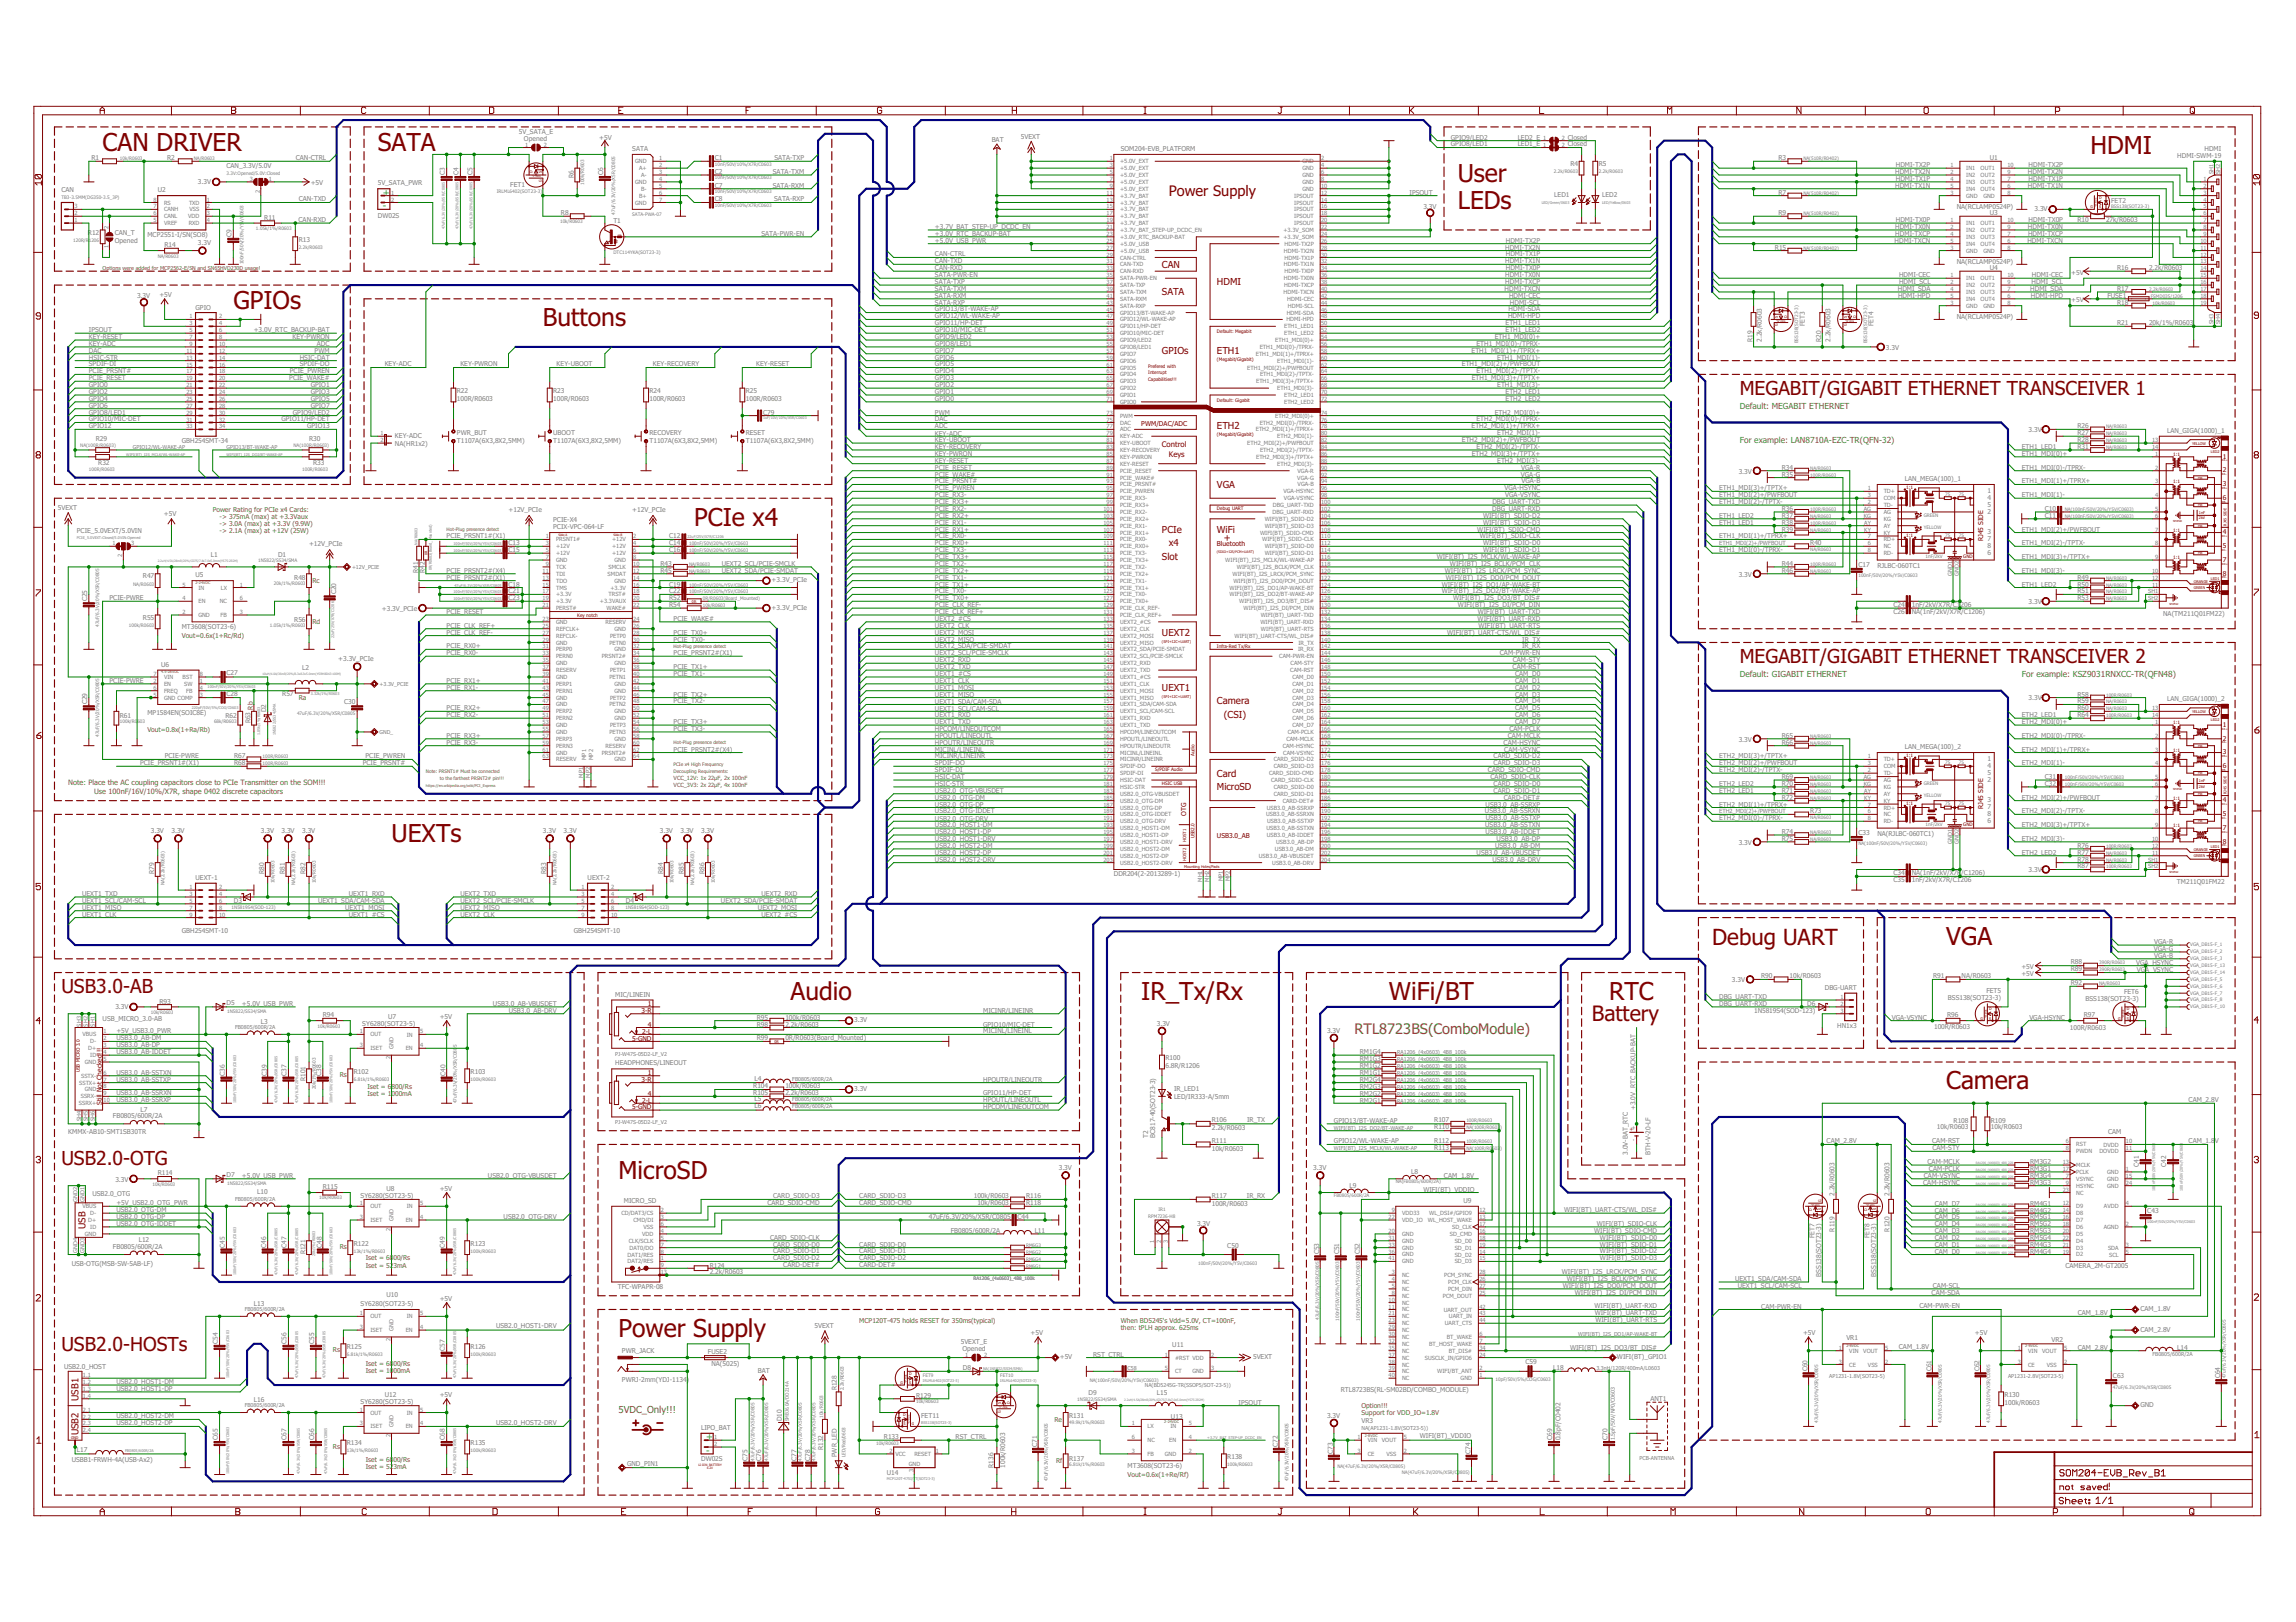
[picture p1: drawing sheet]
<svg xmlns="http://www.w3.org/2000/svg" width="297mm" height="210mm" viewBox="0 0 297 210" stroke-linecap="round" stroke-linejoin="round" font-family="sans-serif">
<defs><g id="words">
<g font-size="3.2" fill="#800000">
<text x="13.3" y="19.5">CAN DRIVER</text>
<text x="48.9" y="19.5">SATA</text>
<text x="188.6" y="23.5">User</text>
<text x="270.5" y="20">HDMI</text>
<text x="188.6" y="27.1">LEDs</text>
<text x="30.2" y="40">GPIOs</text>
<text x="70.2" y="42.2">Buttons</text>
<text x="89.8" y="68">PCIe x4</text>
<text x="50.7" y="109">UEXTs</text>
<text x="251.8" y="122.3">VGA</text>
<text x="102.3" y="129.4">Audio</text>
<text x="147.7" y="129.4">IR_Tx/Rx</text>
<text x="179.7" y="129.4">WiFi/BT</text>
<text x="208.2" y="129.4">RTC</text>
<text x="251.8" y="141">Camera</text>
<text x="80" y="152.6">MicroSD</text>
<text x="80" y="173">Power Supply</text>
</g>
<text font-size="2.9" fill="#800000" x="221.5" y="122.3">Debug UART</text>
<text font-size="2.8" fill="#800000" x="205.9" y="132.1">Battery</text>
<g font-size="2.5" fill="#800000">
<text x="225.1" y="51.1">MEGABIT/GIGABIT ETHERNET TRANSCEIVER 1</text>
<text x="225.1" y="85.8">MEGABIT/GIGABIT ETHERNET TRANSCEIVER 2</text>
<text x="7.9" y="128.5">USB3.0-AB</text>
<text x="7.9" y="150.8">USB2.0-OTG</text>
<text x="7.9" y="174.8">USB2.0-HOSTs</text>
</g>
<text font-size="1.9" fill="#800000" x="151.2" y="25.3">Power Supply</text>
<text font-size="1.9" fill="#808000" x="175.2" y="133.9">RTL8723BS(ComboModule)</text>
<g font-size="1.2" fill="#008080">
<text x="49.5" y="25.3">+</text>
<text x="49.5" y="27.1">-</text>
<text x="91.4" y="186.4">+</text>
<text x="91.4" y="188.1">-</text>
</g>
<g font-size="1.2" fill="#800000">
<text x="150.3" y="34.7">CAN</text>
<text x="150.3" y="38.2">SATA</text>
<text x="157.4" y="36.9">HDMI</text>
<text x="150.3" y="45.8">GPIOs</text>
<text x="157.4" y="45.8">ETH1</text>
<text x="157.4" y="55.6">ETH2</text>
<text x="157.4" y="63.1">VGA</text>
<text x="150.3" y="68.9">PCIe</text>
<text x="151.2" y="70.7">x4</text>
<text x="157.4" y="68.9">WiFi</text>
<text x="158.3" y="70">+</text>
<text x="150.3" y="72.5">Slot</text>
<text x="150.3" y="82.3">UEXT2</text>
<text x="150.3" y="89.4">UEXT1</text>
<text x="157.4" y="91.2">Camera</text>
<text x="158.3" y="92.9">(CSI)</text>
<text x="157.4" y="100.5">Card</text>
<text x="157.4" y="102.3">MicroSD</text>
<text x="11.1" y="159" transform="rotate(-90 11.1 159)">USB</text>
<text x="10.2" y="185.7" transform="rotate(-90 10.2 185.7)">USB2</text>
<text x="10.2" y="181.3" transform="rotate(-90 10.2 181.3)">USB1</text>
</g>
<text font-size="1.2" fill="#808000" x="80" y="182.8">5VDC_Only!!!</text>
<g font-size="1.1" fill="#808000">
<text x="225.1" y="52.9">Default: MEGABIT ETHERNET</text>
<text x="225.1" y="57.3">For example: LAN8710A-EZC-TR(QFN-32)</text>
<text x="225.1" y="87.6">Default: GIGABIT ETHERNET</text>
<text x="261.6" y="87.6">For example: KSZ9031RNXCC-TR(QFN48)</text>
</g>
<g font-size="1" fill="#800000">
<text x="150.3" y="57.8">Control</text>
<text x="151.2" y="59.1">Keys</text>
</g>
<g font-size="1" fill="#808000">
<text x="8.8" y="101.6">Note: Place the AC coupling capacitors close to PCIe Transmitter on the SOM!!!</text>
<text x="12.2" y="102.7">Use 100nF/16V/10%/X7R, shape 0402 discrete capacitors</text>
</g>
<g font-size=".9" fill="#808080">
<text x="67.1" y="17.4">5V_SATA_E</text>
<text x="132.1" y="18">5VEXT</text>
<text x="11.8" y="20.7">R1</text>
<text x="21.6" y="20.7">R2</text>
<text x="25.6" y="23.8">3.3V</text>
<text x="29.3" y="21.8">CAN_3.3V/5.0V</text>
<text x="38.3" y="20.6">CAN-CTRL</text>
<text x="40.2" y="23.9">+5V</text>
<text x="48.9" y="24">5V_SATA_PWR</text>
<text x="57.6" y="22.6" transform="rotate(-90 57.6 22.6)">C3</text>
<text x="59.3" y="22.6" transform="rotate(-90 59.3 22.6)">C4</text>
<text x="61.1" y="22.6" transform="rotate(-90 61.1 22.6)">C5</text>
<text x="67.8" y="18.3">Opened</text>
<text x="74.2" y="23.1" transform="rotate(-90 74.2 23.1)">R6</text>
<text x="77.5" y="18.1">+5V</text>
<text x="78" y="22.6" transform="rotate(-90 78 22.6)">C6</text>
<text x="81.8" y="19.5">SATA</text>
<text x="92.5" y="20.7">C1</text>
<text x="92.5" y="22.5">C2</text>
<text x="100" y="22.5">SATA-TXM</text>
<text x="100.2" y="20.7">SATA-TXP</text>
<text x="128.3" y="18.4">BAT</text>
<text x="145" y="19.5">SOM204-EVB_PLATFORM</text>
<text x="187.7" y="19">GPIO8/LED1</text>
<text x="187.7" y="18.1">GPIO9/LED2</text>
<text x="196.3" y="19">LED1_E</text>
<text x="196.3" y="18.1">LED2_E</text>
<text x="202.8" y="19">Closed</text>
<text x="202.8" y="18.1">Closed</text>
<text x="203.2" y="21.5">R4</text>
<text x="206.8" y="21.5">R5</text>
<text x="230.1" y="20.7">R3</text>
<text x="245.2" y="22.5">HDMI-TX2N</text>
<text x="245.3" y="21.6">HDMI-TX2P</text>
<text x="245.3" y="23.4">HDMI-TX1P</text>
<text x="257.4" y="20.6">U1</text>
<text x="262.4" y="22.6">HDMI-TX2N</text>
<text x="262.4" y="21.7">HDMI-TX2P</text>
<text x="262.4" y="23.4">HDMI-TX1P</text>
<text x="281.7" y="20.4">HDMI-SWM-19</text>
<text x="285.2" y="19.5">HDMI</text>
<text x="7.9" y="24.9">CAN</text>
<text x="20.4" y="24.9">U2</text>
<text x="34.2" y="28.4">R11</text>
<text x="38.6" y="28.7">CAN-RXD</text>
<text x="38.6" y="26">CAN-TXD</text>
<text x="48.9" y="28.2">DW02S</text>
<text x="66" y="24.2">FET1</text>
<text x="72.6" y="27.8">R8</text>
<text x="79.4" y="28.9">T1</text>
<text x="92.5" y="24.3">C7</text>
<text x="92.5" y="26.1">C8</text>
<text x="100" y="24.3">SATA-RXM</text>
<text x="100.2" y="26.1">SATA-RXP</text>
<text x="121" y="29.6">+3.7V_BAT_STEP-UP_DCDC_EN</text>
<text x="182.4" y="25.2">IPSOUT</text>
<text x="184.1" y="27">3.3V</text>
<text x="201.1" y="25.5">LED1</text>
<text x="207.3" y="25.5">LED2</text>
<text x="230.1" y="25.2">R7</text>
<text x="230.1" y="27.9">R9</text>
<text x="245.2" y="24.3">HDMI-TX1N</text>
<text x="245.2" y="29.6">HDMI-TX0N</text>
<text x="245.3" y="28.7">HDMI-TX0P</text>
<text x="253.1" y="27">NA(RCLAMP0524P)</text>
<text x="257.4" y="27.8">U3</text>
<text x="262.4" y="24.3">HDMI-TX1N</text>
<text x="262.4" y="29.7">HDMI-TX0N</text>
<text x="262.4" y="28.8">HDMI-TX0P</text>
<text x="263.2" y="27.3">3.3V</text>
<text x="268.8" y="28.7">R10</text>
<text x="272.5" y="28.7">27k/R0603</text>
<text x="273.1" y="26.2">FET2</text>
<text x="11.4" y="30.4">R12</text>
<text x="14.8" y="31.5">Opened</text>
<text x="14.8" y="30.4">CAN_T</text>
<text x="19.1" y="30.7">MCP2551-I/SN(SO8)</text>
<text x="21.3" y="32">R14</text>
<text x="25.6" y="31.8">3.3V</text>
<text x="30" y="30.7" transform="rotate(-90 30 30.7)">C9</text>
<text x="38.6" y="31.3">R13</text>
<text x="98.5" y="30.5">SATA-PWR-EN</text>
<text x="121" y="35.9">SATA-PWR-EN</text>
<text x="121" y="33.2">CAN-CTRL</text>
<text x="121" y="30.5">+3.0V_RTC_BACKUP-BAT</text>
<text x="121" y="31.5">+5.0V_USB_PWR</text>
<text x="121" y="34.1">CAN-TXD</text>
<text x="121" y="35">CAN-RXD</text>
<text x="194.7" y="32.3">HDMI-TX2N</text>
<text x="194.7" y="34.1">HDMI-TX1N</text>
<text x="194.7" y="35.9">HDMI-TX0N</text>
<text x="194.8" y="31.4">HDMI-TX2P</text>
<text x="194.8" y="33.2">HDMI-TX1P</text>
<text x="194.8" y="35">HDMI-TX0P</text>
<text x="229.6" y="32.3">R15</text>
<text x="245.1" y="31.4">HDMI-TXCN</text>
<text x="245.2" y="30.5">HDMI-TXCP</text>
<text x="245.7" y="35.9">HDMI-CEC</text>
<text x="253.1" y="34.2">NA(RCLAMP0524P)</text>
<text x="257.4" y="34.9">U4</text>
<text x="262.3" y="31.5">HDMI-TXCN</text>
<text x="262.4" y="30.6">HDMI-TXCP</text>
<text x="262.9" y="35.9">HDMI-CEC</text>
<text x="268" y="35.5">+5V</text>
<text x="273.9" y="35">R16</text>
<text x="278" y="35">2.2k/R0603</text>
<text x="17.7" y="38.6">3.3V</text>
<text x="20.6" y="38.4">+5V</text>
<text x="25.3" y="40.2">GPIO</text>
<text x="121" y="36.8">SATA-TXP</text>
<text x="121" y="39.4">SATA-RXP</text>
<text x="121" y="37.6">SATA-TXM</text>
<text x="121" y="38.5">SATA-RXM</text>
<text x="121" y="41.2">GPIO12/WL-WAKE-AP</text>
<text x="121" y="40.3">GPIO13/BT-WAKE-AP</text>
<text x="194.7" y="37.6">HDMI-TXCN</text>
<text x="194.7" y="36.8">HDMI-TXCP</text>
<text x="195.1" y="41.2">HDMI-HPD</text>
<text x="195.2" y="40.3">HDMI-SDA</text>
<text x="195.2" y="38.5">HDMI-CEC</text>
<text x="195.3" y="39.4">HDMI-SCL</text>
<text x="245.5" y="37.6">HDMI_SDA</text>
<text x="245.6" y="38.5">HDMI-HPD</text>
<text x="245.7" y="36.8">HDMI_SCL</text>
<text x="253.1" y="41.3">NA(RCLAMP0524P)</text>
<text x="262.6" y="37.7">HDMI_SDA</text>
<text x="262.7" y="38.6">HDMI-HPD</text>
<text x="262.8" y="36.8">HDMI_SCL</text>
<text x="268" y="39.1">+5V</text>
<text x="272.6" y="38.5">FUSE1</text>
<text x="273.9" y="37.6">R17</text>
<text x="273.9" y="39.4">R18</text>
<text x="11.5" y="44.8">KEY-ADC</text>
<text x="11.5" y="43">IPSOUT</text>
<text x="11.5" y="43.9">KEY-RESET</text>
<text x="11.5" y="45.6">DAC</text>
<text x="11.5" y="46.5">HSIC-STR</text>
<text x="11.5" y="47.4">SPDIF-DI</text>
<text x="32.8" y="43">+3.0V_RTC_BACKUP-BAT</text>
<text x="37.8" y="43.9">KEY-PWRON</text>
<text x="38.8" y="46.5">HSIC-DAT</text>
<text x="38.8" y="47.4">SPDIF-DO</text>
<text x="40.7" y="45.6">PWM</text>
<text x="41" y="44.8">ADC</text>
<text x="49.8" y="47.4">KEY-ADC</text>
<text x="59.6" y="47.4">KEY-PWRON</text>
<text x="72" y="47.4">KEY-UBOOT</text>
<text x="84.5" y="47.4">KEY-RECOVERY</text>
<text x="97.8" y="47.4">KEY-RESET</text>
<text x="121" y="43">GPIO10/MIC-DET</text>
<text x="121" y="42.1">GPIO11/HP-DET</text>
<text x="121" y="44.8">GPIO8/LED1</text>
<text x="121" y="43.9">GPIO9/LED2</text>
<text x="121" y="47.4">GPIO5</text>
<text x="121" y="46.5">GPIO6</text>
<text x="121" y="45.6">GPIO7</text>
<text x="189.1" y="47.4">ETH1_MDI(2)+/PWFBOUT</text>
<text x="190.4" y="45.6">ETH1_MDI(1)+/TPRX+</text>
<text x="191" y="44.8">ETH1_MDI(0)-/TPRX-</text>
<text x="193.4" y="43.9">ETH1_MDI(0)+</text>
<text x="193.7" y="46.5">ETH1_MDI(1)-</text>
<text x="194.8" y="42.1">ETH1_LED1</text>
<text x="194.8" y="43">ETH1_LED2</text>
<text x="226.7" y="44.2" transform="rotate(-90 226.7 44.2)">R19</text>
<text x="227.9" y="44.2" transform="rotate(-90 227.9 44.2)">2.2k/R0603</text>
<text x="233.5" y="42.2" transform="rotate(-90 233.5 42.2)">FET3</text>
<text x="235.6" y="44.2" transform="rotate(-90 235.6 44.2)">R20</text>
<text x="236.8" y="44.2" transform="rotate(-90 236.8 44.2)">2.2k/R0603</text>
<text x="242.4" y="42.2" transform="rotate(-90 242.4 42.2)">FET4</text>
<text x="244" y="45.3">3.3V</text>
<text x="273.9" y="42.1">R21</text>
<text x="278" y="42.1">20k/1%/R0603</text>
<text x="11.5" y="53.7">GPIO8/LED1</text>
<text x="11.5" y="50.1">GPIO0</text>
<text x="11.5" y="51">GPIO2</text>
<text x="11.5" y="51.9">GPIO4</text>
<text x="11.5" y="52.8">GPIO6</text>
<text x="11.5" y="49.2">PCIE_RESET</text>
<text x="11.5" y="48.3">PCIE_PRSNT#</text>
<text x="37.4" y="49.2">PCIE_WAKE#</text>
<text x="37.5" y="48.3">PCIE_PWREN</text>
<text x="37.9" y="53.7">GPIO9/LED2</text>
<text x="40.2" y="50.1">GPIO1</text>
<text x="40.2" y="51">GPIO3</text>
<text x="40.2" y="51.9">GPIO5</text>
<text x="40.2" y="52.8">GPIO7</text>
<text x="59.1" y="52">100R/R0603</text>
<text x="59.1" y="50.9">R22</text>
<text x="71.6" y="52">100R/R0603</text>
<text x="71.6" y="50.9">R23</text>
<text x="84" y="52">100R/R0603</text>
<text x="84" y="50.9">R24</text>
<text x="96.5" y="52">100R/R0603</text>
<text x="96.5" y="50.9">R25</text>
<text x="98.7" y="53.7">C79</text>
<text x="121" y="51.9">GPIO0</text>
<text x="121" y="51">GPIO1</text>
<text x="121" y="50.1">GPIO2</text>
<text x="121" y="49.2">GPIO3</text>
<text x="121" y="48.3">GPIO4</text>
<text x="121" y="53.7">PWM</text>
<text x="190.4" y="49.2">ETH1_MDI(3)+/TPTX+</text>
<text x="191" y="48.3">ETH1_MDI(2)-/TPTX-</text>
<text x="193.4" y="53.7">ETH2_MDI(0)+</text>
<text x="193.7" y="50.1">ETH1_MDI(3)-</text>
<text x="194.8" y="51">ETH2_LED1</text>
<text x="194.8" y="51.9">ETH2_LED2</text>
<text x="11.5" y="54.5">GPIO10/MIC-DET</text>
<text x="11.5" y="55.4">GPIO12</text>
<text x="12.4" y="57.1">R29</text>
<text x="23.5" y="57.3">GBH254SMT-34</text>
<text x="36.4" y="54.5">GPIO11/HP-DET</text>
<text x="39.7" y="55.4">GPIO13</text>
<text x="40" y="57.1">R30</text>
<text x="51.1" y="57.7">NA(HR1x2)</text>
<text x="51.1" y="56.7">KEY-ADC</text>
<text x="59.1" y="57.3">T1107A(6X3,8X2,5MM)</text>
<text x="59.1" y="56.2">PWR_BUT</text>
<text x="71.6" y="57.3">T1107A(6X3,8X2,5MM)</text>
<text x="71.6" y="56.2">UBOOT</text>
<text x="84" y="57.3">T1107A(6X3,8X2,5MM)</text>
<text x="84" y="56.2">RECOVERY</text>
<text x="96.5" y="57.3">T1107A(6X3,8X2,5MM)</text>
<text x="96.5" y="56.2">RESET</text>
<text x="121" y="56.4">KEY-ADC</text>
<text x="121" y="57.2">KEY-UBOOT</text>
<text x="121" y="58.1">KEY-RECOVERY</text>
<text x="121" y="59">KEY-PWRON</text>
<text x="121" y="59.9">KEY-RESET</text>
<text x="121" y="55.4">ADC</text>
<text x="121" y="54.5">DAC</text>
<text x="189.1" y="57.2">ETH2_MDI(2)+/PWFBOUT</text>
<text x="190.4" y="55.4">ETH2_MDI(1)+/TPRX+</text>
<text x="190.4" y="59">ETH2_MDI(3)+/TPTX+</text>
<text x="191" y="54.5">ETH2_MDI(0)-/TPRX-</text>
<text x="191" y="58.1">ETH2_MDI(2)-/TPTX-</text>
<text x="193.7" y="56.3">ETH2_MDI(1)-</text>
<text x="193.7" y="59.9">ETH2_MDI(3)-</text>
<text x="261.6" y="59">ETH1_MDI(0)+</text>
<text x="261.6" y="58.1">ETH1_LED1</text>
<text x="262.5" y="55.9">3.3V</text>
<text x="268.8" y="55.4">R26</text>
<text x="268.8" y="56.3">R27</text>
<text x="268.8" y="57.2">R28</text>
<text x="268.8" y="58.1">R31</text>
<text x="280.4" y="56">LAN_GIGA(1000)_1</text>
<text x="12.7" y="60.2">R32</text>
<text x="40.5" y="60.2">R33</text>
<text x="121" y="65.2">PCIE_RX3+</text>
<text x="121" y="64.3">PCIE_RX3-</text>
<text x="121" y="60.8">PCIE_RESET</text>
<text x="121" y="61.7">PCIE_WAKE#</text>
<text x="121" y="62.6">PCIE_PRSNT#</text>
<text x="121" y="63.4">PCIE_PWREN</text>
<text x="193.1" y="65.3">DBG_UART-TXD</text>
<text x="194.7" y="63.4">VGA-HSYNC</text>
<text x="194.7" y="64.3">VGA-VSYNC</text>
<text x="196.8" y="61.7">VGA-G</text>
<text x="196.8" y="60.8">VGA-R</text>
<text x="196.8" y="62.6">VGA-B</text>
<text x="222.4" y="64.3">ETH1_MDI(2)+/PWFBOUT</text>
<text x="222.4" y="65.2">ETH1_MDI(2)-/TPTX-</text>
<text x="222.4" y="63.4">ETH1_MDI(3)+/TPTX+</text>
<text x="224.9" y="61.3">3.3V</text>
<text x="230.5" y="60.8">R34</text>
<text x="230.5" y="61.7">R35</text>
<text x="246.4" y="62.2">LAN_MEGA(100)_1</text>
<text x="257.1" y="63.8">1</text>
<text x="257.1" y="64.7">4</text>
<text x="257.1" y="65.6">5</text>
<text x="261.6" y="60.8">ETH1_MDI(0)-/TPRX-</text>
<text x="261.6" y="62.6">ETH1_MDI(1)+/TPRX+</text>
<text x="261.6" y="64.3">ETH1_MDI(1)-</text>
<text x="7.5" y="66">5VEXT</text>
<text x="9.9" y="69">PCIE_5.0VEXT/5.0VIN</text>
<text x="21.2" y="66.8">+5V</text>
<text x="40" y="70.7">+12V_PCIe</text>
<text x="57.8" y="69.7">PCIE_PRSNT1#(X1)</text>
<text x="65.8" y="66.2">+12V_PCIe</text>
<text x="65.8" y="70.6">C13</text>
<text x="65.8" y="71.5">C15</text>
<text x="71.6" y="68.5">PCIX-VPC-064-LF</text>
<text x="71.6" y="67.6">PCIE-X4</text>
<text x="81.8" y="66.2">+12V_PCIe</text>
<text x="86.6" y="71.5">C16</text>
<text x="86.6" y="69.6">C12</text>
<text x="86.6" y="70.6">C14</text>
<text x="121" y="71.5">PCIE_TX3-</text>
<text x="121" y="70.6">PCIE_RX0+</text>
<text x="121" y="69.7">PCIE_RX0-</text>
<text x="121" y="68.8">PCIE_RX1+</text>
<text x="121" y="67.9">PCIE_RX1-</text>
<text x="121" y="67">PCIE_RX2+</text>
<text x="121" y="66.1">PCIE_RX2-</text>
<text x="191.1" y="68.8">WIFI(BT)_SDIO-CMD</text>
<text x="191.5" y="69.7">WIFI(BT)_SDIO-CLK</text>
<text x="191.9" y="70.6">WIFI(BT)_SDIO-D0</text>
<text x="191.9" y="71.5">WIFI(BT)_SDIO-D1</text>
<text x="191.9" y="67">WIFI(BT)_SDIO-D2</text>
<text x="191.9" y="67.9">WIFI(BT)_SDIO-D3</text>
<text x="193" y="66.2">DBG_UART-RXD</text>
<text x="222.4" y="71.5">ETH1_MDI(0)-/TPRX-</text>
<text x="222.4" y="69.7">ETH1_MDI(1)+/TPRX+</text>
<text x="222.4" y="67.9">ETH1_LED1</text>
<text x="222.4" y="67">ETH1_LED2</text>
<text x="230.5" y="66.1">R36</text>
<text x="230.5" y="68.8">R39</text>
<text x="230.5" y="67">R37</text>
<text x="230.5" y="67.9">R38</text>
<text x="234.2" y="70.6">R40</text>
<text x="257.1" y="66.5">2</text>
<text x="257.1" y="69.1">3</text>
<text x="257.1" y="70">7</text>
<text x="257.1" y="70.9">8</text>
<text x="257.1" y="71.8">6</text>
<text x="261.6" y="68.8">ETH1_MDI(2)+/PWFBOUT</text>
<text x="261.6" y="70.6">ETH1_MDI(2)-/TPTX-</text>
<text x="264.6" y="66.1">C10</text>
<text x="264.6" y="67">C11</text>
<text x="11.3" y="77.8" transform="rotate(-90 11.3 77.8)">C25</text>
<text x="14.2" y="77.7">PCIE-PWRE</text>
<text x="18.5" y="74.8">R47</text>
<text x="25.3" y="74.7">U5</text>
<text x="27.3" y="72">L1</text>
<text x="36" y="72">D1</text>
<text x="38.1" y="75">R48</text>
<text x="43.5" y="76.9" transform="rotate(-90 43.5 76.9)">C20</text>
<text x="54.1" y="74.2" transform="rotate(-90 54.1 74.2)">R41</text>
<text x="55" y="74.2" transform="rotate(-90 55 74.2)">R42</text>
<text x="57.8" y="74.1">PCIE_PRSNT2#(X4)</text>
<text x="57.8" y="75">PCIE_PRSNT2#(X1)</text>
<text x="65.8" y="75.9">C18</text>
<text x="65.8" y="77.7">C23</text>
<text x="65.8" y="76.8">C21</text>
<text x="85.5" y="73.2">R43</text>
<text x="85.5" y="74.1">R45</text>
<text x="86.6" y="77.7">R52</text>
<text x="86.6" y="75.9">C19</text>
<text x="86.6" y="76.8">C22</text>
<text x="93.4" y="73.2">UEXT2_SCL/PCIE-SMCLK</text>
<text x="93.4" y="74.1">UEXT2_SDA/PCIE-SMDAT</text>
<text x="99.8" y="75.4">+3.3V_PCIe</text>
<text x="121" y="77.7">PCIE_TX0+</text>
<text x="121" y="76.8">PCIE_TX0-</text>
<text x="121" y="75.9">PCIE_TX1+</text>
<text x="121" y="75">PCIE_TX1-</text>
<text x="121" y="74.1">PCIE_TX2+</text>
<text x="121" y="73.2">PCIE_TX2-</text>
<text x="121" y="72.3">PCIE_TX3+</text>
<text x="185.9" y="72.3">WIFI(BT)_I2S_MCLK/WL-WAKE-AP</text>
<text x="186.5" y="75.9">WIFI(BT)_I2S_DO1/AP-WAKE-BT</text>
<text x="186.5" y="76.8">WIFI(BT)_I2S_DO2/BT-WAKE-AP</text>
<text x="186.9" y="74.1">WIFI(BT)_I2S_LRCK/PCM_SYNC</text>
<text x="187.1" y="75">WIFI(BT)_I2S_DO0/PCM_DOUT</text>
<text x="187.6" y="73.2">WIFI(BT)_I2S_BCLK/PCM_CLK</text>
<text x="188" y="77.7">WIFI(BT)_I2S_DO3/BT_DIS#</text>
<text x="224.9" y="74.6">3.3V</text>
<text x="230.5" y="74.1">R46</text>
<text x="230.5" y="73.2">R44</text>
<text x="240.4" y="73.4">C17</text>
<text x="242.9" y="73.5">RJLBC-060TC1</text>
<text x="261.6" y="72.3">ETH1_MDI(3)+/TPTX+</text>
<text x="261.6" y="74.1">ETH1_MDI(3)-</text>
<text x="261.6" y="75.9">ETH1_LED2</text>
<text x="268.8" y="76.8">R51</text>
<text x="268.8" y="77.7">R53</text>
<text x="268.8" y="75">R49</text>
<text x="268.8" y="75.9">R50</text>
<text x="18.5" y="80.3">R55</text>
<text x="23.5" y="81.4">MT3608(SOT23-6)</text>
<text x="38.1" y="80.5">R56</text>
<text x="49.4" y="79.1">+3.3V_PCIe</text>
<text x="57.8" y="83.9">PCIE_RX0+</text>
<text x="57.8" y="81.2">PCIE_CLK_REF+</text>
<text x="57.8" y="82.1">PCIE_CLK_REF-</text>
<text x="57.8" y="79.5">PCIE_RESET</text>
<text x="86.6" y="78.6">R54</text>
<text x="87.1" y="82.1">PCIE_TX0+</text>
<text x="87.1" y="83">PCIE_TX0-</text>
<text x="87.1" y="80.3">PCIE_WAKE#</text>
<text x="99.8" y="78.9">+3.3V_PCIe</text>
<text x="121" y="83.9">UEXT2_SDA/PCIE-SMDAT</text>
<text x="121" y="79.5">PCIE_CLK_REF+</text>
<text x="121" y="78.6">PCIE_CLK_REF-</text>
<text x="121" y="80.4">UEXT2_#CS</text>
<text x="121" y="81.3">UEXT2_CLK</text>
<text x="121" y="82.2">UEXT2_MOSI</text>
<text x="121" y="83.1">UEXT2_MISO</text>
<text x="187.2" y="82.1">WIFI(BT)_UART-CTS/WL_DIS#</text>
<text x="188.6" y="78.6">WIFI(BT)_I2S_DI/PCM_DIN</text>
<text x="191.2" y="80.3">WIFI(BT)_UART-RXD</text>
<text x="191.2" y="79.5">WIFI(BT)_UART-TXD</text>
<text x="191.3" y="81.2">WIFI(BT)_UART-RTS</text>
<text x="196.9" y="83.9">IR_RX</text>
<text x="196.9" y="83">IR_TX</text>
<text x="245" y="79.5">C26</text>
<text x="245" y="78.6">C24</text>
<text x="247.3" y="79.5">NA(1nF/2kV/X7R/C1206)</text>
<text x="247.3" y="78.6">1nF/2kV/X7R/C1206</text>
<text x="262.5" y="78.2">3.3V</text>
<text x="279.9" y="79.8">NA(TM211Q01FM22)</text>
<text x="14.2" y="88.4">PCIE-PWRE</text>
<text x="20.8" y="86.3">U6</text>
<text x="29.3" y="87.4">C27</text>
<text x="39.1" y="86.7">L2</text>
<text x="43.8" y="85.6">+3.3V_PCIe</text>
<text x="57.8" y="84.8">PCIE_RX0-</text>
<text x="57.8" y="88.4">PCIE_RX1+</text>
<text x="57.8" y="89.2">PCIE_RX1-</text>
<text x="87.1" y="86.6">PCIE_TX1+</text>
<text x="87.1" y="87.5">PCIE_TX1-</text>
<text x="87.1" y="84.8">PCIE_PRSNT2#(X1)</text>
<text x="121" y="84.8">UEXT2_SCL/PCIE-SMCLK</text>
<text x="121" y="86.6">UEXT2_TXD</text>
<text x="121" y="85.7">UEXT2_RXD</text>
<text x="121" y="87.5">UEXT1_#CS</text>
<text x="121" y="88.4">UEXT1_CLK</text>
<text x="121" y="89.3">UEXT1_MOSI</text>
<text x="194" y="84.8">CAM-PWR-EN</text>
<text x="195.7" y="86.6">CAM-RST</text>
<text x="195.7" y="85.7">CAM-STY</text>
<text x="196" y="87.5">CAM_D0</text>
<text x="196" y="88.4">CAM_D1</text>
<text x="196" y="89.2">CAM_D2</text>
<text x="11.3" y="91.2" transform="rotate(-90 11.3 91.2)">C29</text>
<text x="15.5" y="92.9">R61</text>
<text x="19.1" y="92.5">MP1584EN(SOIC8E)</text>
<text x="29.2" y="92.9">R62</text>
<text x="29.3" y="90">C28</text>
<text x="32.4" y="93.6" transform="rotate(-90 32.4 93.6)">R63</text>
<text x="34.4" y="92.2" transform="rotate(-90 34.4 92.2)">D2</text>
<text x="36.5" y="90.1">R57</text>
<text x="44.5" y="91.2">C30</text>
<text x="57.8" y="91.9">PCIE_RX2+</text>
<text x="57.8" y="92.8">PCIE_RX2-</text>
<text x="57.8" y="95.5">PCIE_RX3+</text>
<text x="87.1" y="90.1">PCIE_TX2+</text>
<text x="87.1" y="91">PCIE_TX2-</text>
<text x="87.1" y="93.7">PCIE_TX3+</text>
<text x="87.1" y="94.6">PCIE_TX3-</text>
<text x="121" y="95.5">HPOUTL/LINEOUTL</text>
<text x="121" y="94.6">HPCOM/LINEOUTCOM</text>
<text x="121" y="92">UEXT1_SCL/CAM-SCL</text>
<text x="121" y="91.1">UEXT1_SDA/CAM-SDA</text>
<text x="121" y="90.2">UEXT1_MISO</text>
<text x="121" y="93.7">UEXT1_TXD</text>
<text x="121" y="92.8">UEXT1_RXD</text>
<text x="195.1" y="95.5">CAM-MCLK</text>
<text x="195.3" y="94.6">CAM-PCLK</text>
<text x="196" y="90.1">CAM_D3</text>
<text x="196" y="91">CAM_D4</text>
<text x="196" y="91.9">CAM_D5</text>
<text x="196" y="92.8">CAM_D6</text>
<text x="196" y="93.7">CAM_D7</text>
<text x="224.9" y="96">3.3V</text>
<text x="230.5" y="95.5">R65</text>
<text x="261.6" y="92.8">ETH2_LED1</text>
<text x="261.6" y="93.7">ETH2_MDI(0)+</text>
<text x="261.6" y="95.5">ETH2_MDI(0)-/TPRX-</text>
<text x="262.5" y="90.6">3.3V</text>
<text x="268.8" y="90.1">R58</text>
<text x="268.8" y="91">R59</text>
<text x="268.8" y="91.9">R60</text>
<text x="268.8" y="92.8">R64</text>
<text x="280.4" y="90.7">LAN_GIGA(1000)_2</text>
<text x="18.1" y="99">PCIE_PRSNT1#(X1)</text>
<text x="21.3" y="98.1">PCIE-PWRE</text>
<text x="30.3" y="99">R68</text>
<text x="30.3" y="98.1">R67</text>
<text x="46.9" y="99">PCIE_PRSNT#</text>
<text x="47.3" y="98.1">PCIE_PWREN</text>
<text x="57.8" y="96.4">PCIE_RX3-</text>
<text x="87.1" y="97.3">PCIE_PRSNT2#(X4)</text>
<text x="121" y="96.4">HPOUTR/LINEOUTR</text>
<text x="121" y="98.1">MICINR/LINEINR</text>
<text x="121" y="101.7">HSIC-STR</text>
<text x="121" y="100.8">HSIC-DAT</text>
<text x="121" y="99">SPDIF-DO</text>
<text x="121" y="99.9">SPDIF-DI</text>
<text x="121" y="97.3">MICINL/LINEINL</text>
<text x="192.5" y="99.9">CARD_SDIO-CMD</text>
<text x="192.8" y="100.8">CARD_SDIO-CLK</text>
<text x="193.2" y="101.7">CARD_SDIO-D0</text>
<text x="193.2" y="99">CARD_SDIO-D3</text>
<text x="193.2" y="98.1">CARD_SDIO-D2</text>
<text x="194.5" y="96.4">CAM-HSYNC</text>
<text x="194.6" y="97.3">CAM-VSYNC</text>
<text x="222.4" y="101.7">ETH2_LED2</text>
<text x="222.4" y="99">ETH2_MDI(2)+/PWFBOUT</text>
<text x="222.4" y="99.9">ETH2_MDI(2)-/TPTX-</text>
<text x="222.4" y="98.1">ETH2_MDI(3)+/TPTX+</text>
<text x="230.5" y="100.8">R69</text>
<text x="230.5" y="101.7">R70</text>
<text x="230.5" y="96.4">R66</text>
<text x="246.4" y="96.9">LAN_MEGA(100)_2</text>
<text x="257.1" y="98.5">1</text>
<text x="257.1" y="99.4">4</text>
<text x="257.1" y="100.3">5</text>
<text x="257.1" y="101.2">2</text>
<text x="261.6" y="97.3">ETH2_MDI(1)+/TPRX+</text>
<text x="261.6" y="99">ETH2_MDI(1)-</text>
<text x="264.6" y="100.8">C31</text>
<text x="264.6" y="101.7">C32</text>
<text x="19.5" y="107.8">3.3V</text>
<text x="22.2" y="107.8">3.3V</text>
<text x="33.7" y="107.8">3.3V</text>
<text x="36.4" y="107.8">3.3V</text>
<text x="39.1" y="107.8">3.3V</text>
<text x="70.2" y="107.8">3.3V</text>
<text x="72.9" y="107.8">3.3V</text>
<text x="85.4" y="107.8">3.3V</text>
<text x="88" y="107.8">3.3V</text>
<text x="90.7" y="107.8">3.3V</text>
<text x="121" y="107.9">USB2.0_HOST1-DP</text>
<text x="121" y="107">USB2.0_HOST1-DM</text>
<text x="121" y="106.2">USB2.0_OTG-DRV</text>
<text x="121" y="102.6">USB2.0_OTG-VBUSDET</text>
<text x="121" y="105.3">USB2.0_OTG-IDDET</text>
<text x="121" y="103.5">USB2.0_OTG-DM</text>
<text x="121" y="104.4">USB2.0_OTG-DP</text>
<text x="192.1" y="105.3">USB3.0_AB-SSRXN</text>
<text x="192.1" y="107">USB3.0_AB-SSTXN</text>
<text x="192.2" y="107.9">USB3.0_AB-IDDET</text>
<text x="192.2" y="104.4">USB3.0_AB-SSRXP</text>
<text x="192.2" y="106.2">USB3.0_AB-SSTXP</text>
<text x="193.2" y="102.6">CARD_SDIO-D1</text>
<text x="194.6" y="103.5">CARD-DET#</text>
<text x="222.4" y="102.6">ETH2_LED1</text>
<text x="222.4" y="106.2">ETH2_MDI(0)-/TPRX-</text>
<text x="222.4" y="104.4">ETH2_MDI(1)+/TPRX+</text>
<text x="230.5" y="103.5">R72</text>
<text x="230.5" y="102.6">R71</text>
<text x="230.5" y="107.9">R74</text>
<text x="234.2" y="105.3">R73</text>
<text x="257.1" y="103.8">3</text>
<text x="257.1" y="104.7">7</text>
<text x="257.1" y="105.6">8</text>
<text x="257.1" y="106.5">6</text>
<text x="261.6" y="103.5">ETH2_MDI(2)+/PWFBOUT</text>
<text x="261.6" y="105.3">ETH2_MDI(2)-/TPTX-</text>
<text x="261.6" y="107">ETH2_MDI(3)+/TPTX+</text>
<text x="20" y="113.1" transform="rotate(-90 20 113.1)">R79</text>
<text x="25.3" y="113.8">UEXT-1</text>
<text x="34.2" y="113.1" transform="rotate(-90 34.2 113.1)">R80</text>
<text x="36.9" y="113.1" transform="rotate(-90 36.9 113.1)">R81</text>
<text x="39.5" y="113.1" transform="rotate(-90 39.5 113.1)">R82</text>
<text x="70.7" y="113.1" transform="rotate(-90 70.7 113.1)">R83</text>
<text x="76" y="113.8">UEXT-2</text>
<text x="85.8" y="113.1" transform="rotate(-90 85.8 113.1)">R84</text>
<text x="88.5" y="113.1" transform="rotate(-90 88.5 113.1)">R85</text>
<text x="91.1" y="113.1" transform="rotate(-90 91.1 113.1)">R86</text>
<text x="121" y="108.8">USB2.0_HOST1-DRV</text>
<text x="121" y="109.7">USB2.0_HOST2-DM</text>
<text x="121" y="110.6">USB2.0_HOST2-DP</text>
<text x="121" y="111.5">USB2.0_HOST2-DRV</text>
<text x="144.1" y="113.4">DDR204(2-2013289-1)</text>
<text x="191" y="110.6">USB3.0_AB-VBUSDET</text>
<text x="193.1" y="111.5">USB3.0_AB-DRV</text>
<text x="193.4" y="109.7">USB3.0_AB-DM</text>
<text x="193.6" y="108.8">USB3.0_AB-DP</text>
<text x="224.9" y="109.3">3.3V</text>
<text x="230.5" y="108.8">R75</text>
<text x="240.4" y="108.1">C33</text>
<text x="242.9" y="108.2">NA(RJLBC-060TC1)</text>
<text x="245" y="113.3">C34</text>
<text x="247.3" y="113.3">NA(1nF/2kV/X7R/C1206)</text>
<text x="261.6" y="110.6">ETH2_LED2</text>
<text x="261.6" y="108.8">ETH2_MDI(3)-</text>
<text x="262.5" y="112.9">3.3V</text>
<text x="268.8" y="111.5">R78</text>
<text x="268.8" y="112.4">R87</text>
<text x="268.8" y="109.7">R76</text>
<text x="268.8" y="110.6">R77</text>
<text x="10.6" y="116.9">UEXT1_SCL/CAM-SCL</text>
<text x="10.6" y="118.7">UEXT1_CLK</text>
<text x="10.6" y="117.8">UEXT1_MISO</text>
<text x="10.6" y="116">UEXT1_TXD</text>
<text x="30.2" y="116.8">D3</text>
<text x="41.2" y="116.9">UEXT1_SDA/CAM-SDA</text>
<text x="44.7" y="117.8">UEXT1_MOSI</text>
<text x="45.1" y="118.7">UEXT1_#CS</text>
<text x="45.1" y="116">UEXT1_RXD</text>
<text x="59.6" y="116.9">UEXT2_SCL/PCIE-SMCLK</text>
<text x="59.6" y="116">UEXT2_TXD</text>
<text x="59.6" y="118.7">UEXT2_CLK</text>
<text x="59.6" y="117.8">UEXT2_MISO</text>
<text x="81" y="116.9">D4</text>
<text x="93.3" y="116.9">UEXT2_SDA/PCIE-SMDAT</text>
<text x="98.1" y="117.8">UEXT2_MOSI</text>
<text x="98.5" y="118.7">UEXT2_#CS</text>
<text x="98.5" y="116">UEXT2_RXD</text>
<text x="245" y="114.2">C35</text>
<text x="247.3" y="114.2">1nF/2kV/X7R/C1206</text>
<text x="281.6" y="114.5">TM211Q01FM22</text>
<text x="23.5" y="120.7">GBH254SMT-10</text>
<text x="74.2" y="120.7">GBH254SMT-10</text>
<text x="261.5" y="125.4">+5V</text>
<text x="267.9" y="125.6">R89</text>
<text x="267.9" y="124.7">R88</text>
<text x="276.4" y="124.9">VGA_HSYNC</text>
<text x="276.5" y="125.8">VGA_VSYNC</text>
<text x="278.6" y="123.1">VGA-G</text>
<text x="278.7" y="122.2">VGA-R</text>
<text x="278.7" y="124">VGA-B</text>
<text x="14.9" y="130.5">3.3V</text>
<text x="20.6" y="129.9">R93</text>
<text x="29.3" y="130.1">D5</text>
<text x="31.3" y="130.2">+5.0V_USB_PWR</text>
<text x="41.8" y="131.6">R94</text>
<text x="50.2" y="131.9">U7</text>
<text x="56.9" y="131.9">+5V</text>
<text x="63.8" y="130.2">USB3.0_AB-VBUSDET</text>
<text x="65.8" y="131.1">USB3.0_AB-DRV</text>
<text x="79.6" y="129">MIC/LINEIN</text>
<text x="97.9" y="132">R95</text>
<text x="101.6" y="132">100k/R0603</text>
<text x="127.2" y="131.1">MICINR/LINEINR</text>
<text x="222.4" y="129.3">DBG_UART-TXD</text>
<text x="222.4" y="130.2">DBG_UART-RXD</text>
<text x="224.1" y="127.1">3.3V</text>
<text x="226.9" y="131.1">1N5819S4(SOD-123)</text>
<text x="227.8" y="126.5">R90</text>
<text x="231.5" y="126.5">10k/R0603</text>
<text x="233.8" y="130.2">D6</text>
<text x="236.1" y="128.1">DBG-UART</text>
<text x="250.1" y="126.5">R91</text>
<text x="251.9" y="131.6">R96</text>
<text x="252" y="129.4">BSS138(SOT23-3)</text>
<text x="253.8" y="126.5">NA/R0603</text>
<text x="257" y="128.5">FET5</text>
<text x="261.5" y="126.3">+5V</text>
<text x="262.5" y="132">VGA-HSYNC</text>
<text x="267.9" y="127.4">R92</text>
<text x="269.6" y="131.6">R97</text>
<text x="269.8" y="129.5">BSS138(SOT23-3)</text>
<text x="274.8" y="128.6">FET6</text>
<text x="13.3" y="132.1">USB_MICRO_3.0-AB</text>
<text x="15.1" y="134.6">USB3.0_AB-DM</text>
<text x="15.1" y="135.5">USB3.0_AB-DP</text>
<text x="15.1" y="136.4">USB3.0_AB-IDDET</text>
<text x="15.1" y="133.7">+5V_USB3.0_PWR</text>
<text x="33.7" y="132.5">L3</text>
<text x="46.9" y="132.8">SY6280(SOT23-5)</text>
<text x="79.6" y="137.9">HEADPHONES/LINEOUT</text>
<text x="97.9" y="134.6">R99</text>
<text x="97.9" y="132.8">R98</text>
<text x="101.6" y="134.6">0R/R0603(Board_Mounted)</text>
<text x="101.6" y="132.8">2.2k/R0603</text>
<text x="110.5" y="132.3">3.3V</text>
<text x="127.2" y="132.8">GPIO10/MIC-DET</text>
<text x="127.2" y="133.7">MICINL/LINEINL</text>
<text x="149.7" y="132.8">3.3V</text>
<text x="150.8" y="137.2">R100</text>
<text x="171.7" y="133.6">3.3V</text>
<text x="175.9" y="137.3">RM1G3</text>
<text x="175.9" y="136.4">RM1G4</text>
<text x="237.7" y="133">HN1x3</text>
<text x="244.7" y="132">VGA-VSYNC</text>
<text x="250.2" y="133.2">100R/R0603</text>
<text x="267.8" y="133.2">100R/R0603</text>
<text x="15.1" y="139.1">USB3.0_AB-SSTXN</text>
<text x="15.1" y="140">USB3.0_AB-SSTXP</text>
<text x="15.1" y="141.7">USB3.0_AB-SSRXN</text>
<text x="15.1" y="142.6">USB3.0_AB-SSRXP</text>
<text x="18.2" y="143.9">L7</text>
<text x="29.1" y="139.2" transform="rotate(-90 29.1 139.2)">C36</text>
<text x="34.5" y="139.2" transform="rotate(-90 34.5 139.2)">C39</text>
<text x="37.1" y="139.2" transform="rotate(-90 37.1 139.2)">C37</text>
<text x="39.5" y="139.9" transform="rotate(-90 39.5 139.9)">R101</text>
<text x="41.5" y="139.2" transform="rotate(-90 41.5 139.2)">C38</text>
<text x="45.8" y="139">R102</text>
<text x="57.6" y="139.2" transform="rotate(-90 57.6 139.2)">C40</text>
<text x="60.9" y="139">R103</text>
<text x="97.5" y="141.7">R105</text>
<text x="97.5" y="140.9">R104</text>
<text x="97.6" y="143.4">L6</text>
<text x="97.6" y="142.5">L5</text>
<text x="97.6" y="139.9">L4</text>
<text x="101.6" y="141.7">2.2k/R0603</text>
<text x="101.6" y="140.9">100k/R0603</text>
<text x="110.5" y="141.2">3.3V</text>
<text x="127.2" y="142.6">HPOUTL/LINEOUTL</text>
<text x="127.2" y="143.5">HPCOM/LINEOUTCOM</text>
<text x="127.2" y="140">HPOUTR/LINEOUTR</text>
<text x="127.2" y="141.7">GPIO11/HP-DET</text>
<text x="150.8" y="138.3">6.8R/R1206</text>
<text x="151.9" y="142.3">LED/IR333-A/5mm</text>
<text x="151.9" y="141.2">IR_LED1</text>
<text x="175.9" y="139.1">RM1G1</text>
<text x="175.9" y="138.2">RM1G2</text>
<text x="175.9" y="142.7">RM2G1</text>
<text x="175.9" y="141.8">RM2G2</text>
<text x="175.9" y="140.9">RM2G3</text>
<text x="175.9" y="140">RM2G4</text>
<text x="211.6" y="143.7" transform="rotate(-90 211.6 143.7)">+3.0V_RTC_BACKUP-BAT</text>
<text x="283.1" y="142.6">CAM_2.8V</text>
<text x="8.8" y="146.8">KMMX-AB10-SMT1SB30TR</text>
<text x="14.6" y="144.7">FB0805/600R/2A</text>
<text x="148.5" y="147.2" transform="rotate(-90 148.5 147.2)">T2</text>
<text x="149.4" y="147.2" transform="rotate(-90 149.4 147.2)">BC817-40(SOT23-3)</text>
<text x="156.8" y="146.3">2.2k/R0603</text>
<text x="156.8" y="148.9">10k/R0603</text>
<text x="156.8" y="145.2">R106</text>
<text x="156.8" y="147.9">R111</text>
<text x="161.3" y="145.3">IR_TX</text>
<text x="172.6" y="148">GPIO12/WL-WAKE-AP</text>
<text x="172.6" y="145.3">GPIO13/BT-WAKE-AP</text>
<text x="185.6" y="148.8">R113</text>
<text x="185.6" y="147.9">R112</text>
<text x="185.6" y="146.1">R110</text>
<text x="185.6" y="145.2">R107</text>
<text x="210.6" y="149.4" transform="rotate(-90 210.6 149.4)">3.0V-BAT_RTC</text>
<text x="213.5" y="149.4" transform="rotate(-90 213.5 149.4)">BTH-V-20-LF</text>
<text x="236.3" y="147.9">CAM_2.8V</text>
<text x="250" y="148">CAM-RST</text>
<text x="250" y="148.9">CAM-STY</text>
<text x="250.6" y="146.1">10k/R0603</text>
<text x="252.7" y="145.3">R108</text>
<text x="257.6" y="146.1">10k/R0603</text>
<text x="257.6" y="145.3">R109</text>
<text x="272.7" y="146.8">CAM</text>
<text x="283.1" y="148">CAM_1.8</text>
<text x="286.5" y="148">V</text>
<text x="11.9" y="154.8">USB2.0_OTG</text>
<text x="14.9" y="152.9">3.3V</text>
<text x="15.1" y="156">+5V_USB2.0_OTG_PWR</text>
<text x="20.4" y="152.1">R114</text>
<text x="29.3" y="152.3">D7</text>
<text x="31.3" y="152.4">+5.0V_USB_PWR</text>
<text x="33.3" y="154.6">L10</text>
<text x="41.8" y="153.9">R115</text>
<text x="46.7" y="155">SY6280(SOT23-5)</text>
<text x="50" y="154.1">U8</text>
<text x="56.9" y="154.1">+5V</text>
<text x="63.1" y="152.4">USB2.0_OTG-VBUSDET</text>
<text x="80.7" y="155.7">MICRO_SD</text>
<text x="99.3" y="156">CARD_SDIO-CMD</text>
<text x="100" y="155.1">CARD_SDIO-D3</text>
<text x="111.2" y="156">CARD_SDIO-CMD</text>
<text x="111.2" y="155.1">CARD_SDIO-D3</text>
<text x="126" y="155.1">100k/R0603</text>
<text x="126.4" y="156">10k/R0603</text>
<text x="132.8" y="156">R118</text>
<text x="132.8" y="155.1">R116</text>
<text x="137" y="151.4">3.3V</text>
<text x="156.8" y="155">R117</text>
<text x="161.3" y="155.1">IR_RX</text>
<text x="169.9" y="151.4">3.3V</text>
<text x="174.6" y="153.8">L9</text>
<text x="182.6" y="152">L8</text>
<text x="184.1" y="154.2">WIFI(BT)_VDDIO</text>
<text x="186.8" y="152.4">CAM_1.8V</text>
<text x="189.3" y="155.7">U9</text>
<text x="237.3" y="154.8" transform="rotate(-90 237.3 154.8)">2.2k/R0603</text>
<text x="244.4" y="154.8" transform="rotate(-90 244.4 154.8)">2.2k/R0603</text>
<text x="248.8" y="153.4">CAM-HSYNC</text>
<text x="248.9" y="152.5">CAM-VSYNC</text>
<text x="249.4" y="150.7">CAM-MCLK</text>
<text x="249.6" y="151.6">CAM-PCLK</text>
<text x="262.6" y="151.6">RM3G1</text>
<text x="262.6" y="150.7">RM3G2</text>
<text x="262.6" y="153.4">RM3G3</text>
<text x="262.6" y="152.5">RM3G4</text>
<text x="276.7" y="151" transform="rotate(-90 276.7 151)">C41</text>
<text x="280.3" y="151" transform="rotate(-90 280.3 151)">C42</text>
<text x="14.6" y="161.6">FB0805/600R/2A</text>
<text x="15.1" y="158.6">USB2.0_OTG-IDDET</text>
<text x="15.1" y="156.9">USB2.0_OTG-DM</text>
<text x="15.1" y="157.8">USB2.0_OTG-DP</text>
<text x="18" y="160.8">L12</text>
<text x="29.1" y="161.5" transform="rotate(-90 29.1 161.5)">C45</text>
<text x="34.4" y="161.5" transform="rotate(-90 34.4 161.5)">C46</text>
<text x="37.1" y="161.5" transform="rotate(-90 37.1 161.5)">C47</text>
<text x="41.6" y="161.5" transform="rotate(-90 41.6 161.5)">C48</text>
<text x="45.8" y="161.2">R122</text>
<text x="57.6" y="161.5" transform="rotate(-90 57.6 161.5)">C49</text>
<text x="60.9" y="161.2">R123</text>
<text x="65.2" y="157.8">USB2.0_OTG-DRV</text>
<text x="99.6" y="160.4">CARD_SDIO-CLK</text>
<text x="100" y="161.3">CARD_SDIO-D0</text>
<text x="111.2" y="161.3">CARD_SDIO-D0</text>
<text x="120.2" y="157.8">47uF/6.3V/20%/X5R/C0805</text>
<text x="123" y="159.5">FB0805/600R/2A</text>
<text x="131.6" y="157.8">C44</text>
<text x="133.9" y="159.5">L11</text>
<text x="154.9" y="158.7">3.3V</text>
<text x="156.8" y="156.1">100R/R0603</text>
<text x="158.8" y="161.5">C50</text>
<text x="202.4" y="156.9">WIFI(BT)_UART-CTS/WL_DIS#</text>
<text x="206.3" y="159.5">WIFI(BT)_SDIO-CMD</text>
<text x="206.6" y="158.6">WIFI(BT)_SDIO-CLK</text>
<text x="207" y="160.4">WIFI(BT)_SDIO-D0</text>
<text x="207" y="161.3">WIFI(BT)_SDIO-D1</text>
<text x="234.7" y="160.2" transform="rotate(-90 234.7 160.2)">FET7</text>
<text x="237.3" y="159.4" transform="rotate(-90 237.3 159.4)">R119</text>
<text x="241.9" y="160.2" transform="rotate(-90 241.9 160.2)">FET8</text>
<text x="244.4" y="159.4" transform="rotate(-90 244.4 159.4)">R120</text>
<text x="250.3" y="161.4">CAM_D1</text>
<text x="250.3" y="160.5">CAM_D2</text>
<text x="250.3" y="159.6">CAM_D3</text>
<text x="250.3" y="158.7">CAM_D4</text>
<text x="250.3" y="157.8">CAM_D5</text>
<text x="250.3" y="156.9">CAM_D6</text>
<text x="250.3" y="156">CAM_D7</text>
<text x="262.6" y="156">RM4G1</text>
<text x="262.6" y="156.9">RM4G2</text>
<text x="262.6" y="161.4">RM4G3</text>
<text x="262.6" y="157.8">RM5G1</text>
<text x="262.6" y="158.7">RM5G2</text>
<text x="262.6" y="159.6">RM5G3</text>
<text x="262.6" y="160.5">RM5G4</text>
<text x="277.8" y="157">C43</text>
<text x="9.3" y="163.8">USB-OTG(MSB-SW-5AB-LF)</text>
<text x="39.5" y="162.3" transform="rotate(-90 39.5 162.3)">R121</text>
<text x="50" y="167.9">U10</text>
<text x="79.9" y="166.8">TFC-WPAPR-08</text>
<text x="91.8" y="164.8">2.2k/R0603</text>
<text x="91.8" y="164">R124</text>
<text x="100" y="162.2">CARD_SDIO-D1</text>
<text x="100" y="163.1">CARD_SDIO-D2</text>
<text x="101.3" y="164">CARD-DET#</text>
<text x="111.2" y="162.2">CARD_SDIO-D1</text>
<text x="111.2" y="163.1">CARD_SDIO-D2</text>
<text x="111.2" y="164">CARD-DET#</text>
<text x="170.7" y="162.3" transform="rotate(-90 170.7 162.3)">C53</text>
<text x="173.2" y="162.3" transform="rotate(-90 173.2 162.3)">C51</text>
<text x="175.9" y="162.3" transform="rotate(-90 175.9 162.3)">C52</text>
<text x="202.1" y="164.9">WIFI(BT)_I2S_LRCK/PCM_SYNC</text>
<text x="202.2" y="166.7">WIFI(BT)_I2S_DO0/PCM_DOUT</text>
<text x="202.7" y="165.8">WIFI(BT)_I2S_BCLK/PCM_CLK</text>
<text x="203.8" y="167.5">WIFI(BT)_I2S_DI/PCM_DIN</text>
<text x="207" y="162.2">WIFI(BT)_SDIO-D2</text>
<text x="207" y="163.1">WIFI(BT)_SDIO-D3</text>
<text x="224.5" y="165.8">UEXT1_SDA/CAM-SDA</text>
<text x="224.8" y="166.7">UEXT1_SCL/CAM-SCL</text>
<text x="235.6" y="165.2" transform="rotate(-90 235.6 165.2)">BSS138(SOT23-3)</text>
<text x="242.7" y="165.2" transform="rotate(-90 242.7 165.2)">BSS138(SOT23-3)</text>
<text x="249.9" y="167.5">CAM-SDA</text>
<text x="250.1" y="166.7">CAM-SCL</text>
<text x="250.3" y="162.3">CAM_D0</text>
<text x="262.6" y="162.3">RM4G4</text>
<text x="267.2" y="164.1">CAMERA_2M-GT2005</text>
<text x="28.2" y="173.9" transform="rotate(-90 28.2 173.9)">C54</text>
<text x="32.8" y="169">L13</text>
<text x="37.1" y="173.9" transform="rotate(-90 37.1 173.9)">C56</text>
<text x="40.6" y="173.9" transform="rotate(-90 40.6 173.9)">C55</text>
<text x="46.7" y="169">SY6280(SOT23-5)</text>
<text x="56.9" y="168.3">+5V</text>
<text x="64.2" y="171.9">USB2.0_HOST1-DRV</text>
<text x="105.4" y="171.9">5VEXT</text>
<text x="124.3" y="173.9">5VEXT_E</text>
<text x="133.3" y="172.7">+5V</text>
<text x="206.3" y="169.3">WIFI(BT)_UART-RXD</text>
<text x="206.3" y="170.2">WIFI(BT)_UART-TXD</text>
<text x="206.4" y="171.1">WIFI(BT)_UART-RTS</text>
<text x="227.9" y="169.4">CAM-PWR-EN</text>
<text x="233.3" y="172.8">+5V</text>
<text x="238.9" y="173.5">VR1</text>
<text x="248.3" y="169.3">CAM-PWR-EN</text>
<text x="255.5" y="172.8">+5V</text>
<text x="265.4" y="173.6">VR2</text>
<text x="268.8" y="170.2">CAM_1.8V</text>
<text x="276.9" y="172.4">CAM_2.8V</text>
<text x="276.9" y="169.7">CAM_1.8V</text>
<text x="8.3" y="177.2">USB2.0_HOST</text>
<text x="15.1" y="179.1">USB2.0_HOST1-DM</text>
<text x="44.9" y="174.6">R125</text>
<text x="57.6" y="174.8" transform="rotate(-90 57.6 174.8)">C57</text>
<text x="60.9" y="174.6">R126</text>
<text x="80.5" y="178.8">PWRJ-2mm(YDJ-1134)</text>
<text x="80.5" y="175.2">PWR_JACK</text>
<text x="91.6" y="175.2">FUSE2</text>
<text x="92" y="176.7">NA(5025)</text>
<text x="98" y="177.7">BAT</text>
<text x="108.3" y="179.9" transform="rotate(-90 108.3 179.9)">R128</text>
<text x="124.5" y="174.8">Opened</text>
<text x="124.6" y="177.2">D8</text>
<text x="137.1" y="175.9">+5V</text>
<text x="141.4" y="175.6">RST_CTRL</text>
<text x="151.7" y="174.4">U11</text>
<text x="162.1" y="175.9">5VEXT</text>
<text x="197.4" y="176.6">C59</text>
<text x="200.9" y="177.3">L18</text>
<text x="203.1" y="174.7">WIFI(BT)_I2S_DO3/BT_DIS#</text>
<text x="209.2" y="175.9">WIFI(BT)_GPIO1</text>
<text x="233.8" y="177.5" transform="rotate(-90 233.8 177.5)">C60</text>
<text x="245.7" y="174.6">CAM_1.8V</text>
<text x="249.9" y="177.5" transform="rotate(-90 249.9 177.5)">C61</text>
<text x="256.1" y="177.5" transform="rotate(-90 256.1 177.5)">C62</text>
<text x="268.8" y="174.7">CAM_2.8V</text>
<text x="273.4" y="178.4">C63</text>
<text x="281.7" y="174.7">L14</text>
<text x="287.2" y="178.4" transform="rotate(-90 287.2 178.4)">C64</text>
<text x="15.1" y="180">USB2.0_HOST1-DP</text>
<text x="15.1" y="183.6">USB2.0_HOST2-DM</text>
<text x="15.1" y="184.5">USB2.0_HOST2-DP</text>
<text x="32.8" y="181.5">L16</text>
<text x="46.7" y="181.7">SY6280(SOT23-5)</text>
<text x="49.8" y="180.8">U12</text>
<text x="56.9" y="180.8">+5V</text>
<text x="64.2" y="184.4">USB2.0_HOST2-DRV</text>
<text x="90.7" y="185">LIPO_BAT</text>
<text x="101.2" y="183.9" transform="rotate(-90 101.2 183.9)">D10</text>
<text x="118.5" y="180.9">R129</text>
<text x="119.2" y="183.5">FET11</text>
<text x="138.3" y="183.6">R131</text>
<text x="140.8" y="180.6">D9</text>
<text x="149.7" y="180.6">L15</text>
<text x="151.5" y="183.6">U13</text>
<text x="160.2" y="181.8">IPSOUT</text>
<text x="171.7" y="183.5">3.3V</text>
<text x="173.5" y="180.1">RTL8723BS(RL-SM02BD/COMBO_MODULE)</text>
<text x="176.1" y="184.1">VR3</text>
<text x="213.5" y="181.2">ANT1</text>
<text x="259.3" y="181.9">100k/R0603</text>
<text x="259.3" y="180.8">R130</text>
<text x="276.9" y="182.1">GND</text>
<text x="9.3" y="189.2">USBB1-FRWH-4A(USB-Ax2)</text>
<text x="9.9" y="187.9">L17</text>
<text x="28.2" y="186.4" transform="rotate(-90 28.2 186.4)">C65</text>
<text x="37.1" y="186.4" transform="rotate(-90 37.1 186.4)">C67</text>
<text x="40.6" y="186.4" transform="rotate(-90 40.6 186.4)">C66</text>
<text x="44.9" y="187">R134</text>
<text x="57.6" y="186.4" transform="rotate(-90 57.6 186.4)">C68</text>
<text x="60.9" y="187">R135</text>
<text x="81.1" y="189.7">GND_PIN1</text>
<text x="90.7" y="189">DW02S</text>
<text x="96.7" y="189" transform="rotate(-90 96.7 189)">C75</text>
<text x="98.5" y="189" transform="rotate(-90 98.5 189)">C76</text>
<text x="103" y="189" transform="rotate(-90 103 189)">C77</text>
<text x="104.8" y="189" transform="rotate(-90 104.8 189)">C78</text>
<text x="106.5" y="187.6" transform="rotate(-90 106.5 187.6)">R132</text>
<text x="108.3" y="188.6" transform="rotate(-90 108.3 188.6)">PWR_LED</text>
<text x="114.4" y="186.2">R133</text>
<text x="114.7" y="190.9">U14</text>
<text x="123.6" y="186.2">RST_CTRL</text>
<text x="128.5" y="189.9" transform="rotate(-90 128.5 189.9)">R136</text>
<text x="130" y="189.9" transform="rotate(-90 130 189.9)">100k/R0603</text>
<text x="134.2" y="187.3" transform="rotate(-90 134.2 187.3)">C71</text>
<text x="138.3" y="189">R137</text>
<text x="145.9" y="189.9">MT3608(SOT23-6)</text>
<text x="158.8" y="188.8">R138</text>
<text x="165.3" y="187.3" transform="rotate(-90 165.3 187.3)">C72</text>
<text x="172.4" y="188.1" transform="rotate(-90 172.4 188.1)">C73</text>
<text x="183.7" y="186.1">WIFI(BT)_VDDIO</text>
<text x="190.2" y="188.1" transform="rotate(-90 190.2 188.1)">C74</text>
<text x="200.8" y="186.4" transform="rotate(-90 200.8 186.4)">C69</text>
<text x="201.9" y="186.4" transform="rotate(-90 201.9 186.4)">0.8pF/C0402</text>
<text x="207.9" y="186.4" transform="rotate(-90 207.9 186.4)">C70</text>
</g>
<g font-size=".9" fill="#800000">
<text x="147.7" y="55.1">PWM/DAC/ADC</text>
<text x="287.6" y="59.4">1</text>
<text x="287.6" y="64.7">6</text>
<text x="287.6" y="61.1">2</text>
<text x="287.6" y="62.9">3</text>
<text x="157.4" y="70.7">Bluetooth</text>
<text x="256.6" y="70" transform="rotate(-90 256.6 70)">RJ45 SIDE</text>
<text x="287.6" y="69.1">4</text>
<text x="287.6" y="70.9">5</text>
<text x="287.6" y="72.7">7</text>
<text x="287.6" y="74.5">8</text>
<text x="287.6" y="94.1">1</text>
<text x="287.6" y="95.8">2</text>
<text x="287.6" y="99.4">6</text>
<text x="287.6" y="97.6">3</text>
<text x="153.4" y="105.6" transform="rotate(-90 153.4 105.6)">OTG</text>
<text x="256.6" y="104.7" transform="rotate(-90 256.6 104.7)">RJ45 SIDE</text>
<text x="287.6" y="103.8">4</text>
<text x="287.6" y="107.4">7</text>
<text x="287.6" y="105.6">5</text>
<text x="157.4" y="108.5">USB3.0_AB</text>
<text x="287.6" y="109.2">8</text>
<text x="83" y="131.1">3-R</text>
<text x="83.8" y="130.2">1</text>
<text x="81.8" y="134.7">5-GND</text>
<text x="83.1" y="133.8">2-L</text>
<text x="83.8" y="132.9">4</text>
<text x="13.2" y="143" transform="rotate(-90 13.2 143)">Still Not Checked!!!</text>
<text x="81.8" y="143.6">5-GND</text>
<text x="83" y="140">3-R</text>
<text x="83.1" y="142.7">2-L</text>
<text x="83.8" y="141.8">4</text>
<text x="83.8" y="139.1">1</text>
</g>
<g font-size=".9" fill="#808000">
<text x="27.5" y="66.2">Power Rating for PCIe x4 Cards:</text>
<text x="28.4" y="68">-&gt; 3.0A (max) at +3.3V (9.9W)</text>
<text x="28.4" y="68.9">-&gt; 2.1A (max) at +12V (25W)</text>
<text x="28.4" y="67.1">-&gt; 375mA (max) at +3.3Vaux</text>
<text x="40.4" y="75.5">Rc</text>
<text x="23.5" y="82.6">Vout=0.6x(1+Rc/Rd)</text>
<text x="40.4" y="80.8">Rd</text>
<text x="19.1" y="94.7">Vout=0.8x(1+Ra/Rb)</text>
<text x="32.7" y="91.8" transform="rotate(-90 32.7 91.8)">Rb</text>
<text x="38.6" y="90.6">Ra</text>
<text x="44" y="139.4">Rs</text>
<text x="47.5" y="141">Iset = 6</text>
<text x="47.5" y="141.9">Iset = 1</text>
<text x="50.7" y="141">800/Rs</text>
<text x="50.7" y="141.9">000mA</text>
<text x="44" y="161.7">Rs</text>
<text x="47.3" y="163">Iset = 68</text>
<text x="47.3" y="164.1">Iset = 52</text>
<text x="50.9" y="163">00/Rs</text>
<text x="50.9" y="164.1">3mA</text>
<text x="111.2" y="171.2">MCP120T-475 holds RESET for 350ms(typical)</text>
<text x="145" y="171.2">When BD5245's Vdd=5.0V, CT=100nF,</text>
<text x="145" y="172.1">then: tPLH approx. 625ms</text>
<text x="43.1" y="175">Rs</text>
<text x="47.3" y="176.8">Iset = 68</text>
<text x="47.3" y="177.7">Iset = 1000mA</text>
<text x="50.9" y="176.8">00/Rs</text>
<text x="136.4" y="184">Re</text>
<text x="176.1" y="183.1">Support for VDD_IO=1.8V</text>
<text x="176.1" y="182.2">Option!!!</text>
<text x="43.1" y="187.5">Rs</text>
<text x="47.3" y="189.3">Iset = 68</text>
<text x="47.3" y="190.1">Iset = 523mA</text>
<text x="50.9" y="189.3">00/Rs</text>
<text x="136.6" y="189.3">Rf</text>
<text x="145.9" y="191.1">Vout=0.6x(1+Re/Rf)</text>
</g>
<g font-size=".7" fill="#808080">
<text x="32.3" y="23.4">3</text>
<text x="34.8" y="23.4">1</text>
<text x="67.9" y="19">1</text>
<text x="70.4" y="19">2</text>
<text x="82.2" y="21.1">GND</text>
<text x="82.2" y="23.8">GND</text>
<text x="82.7" y="22">A+</text>
<text x="82.9" y="22.9">A-</text>
<text x="85.3" y="20.7">1</text>
<text x="85.3" y="21.6">2</text>
<text x="85.3" y="22.5">3</text>
<text x="85.3" y="23.4">4</text>
<text x="143.6" y="20.7">1</text>
<text x="143.6" y="21.6">3</text>
<text x="143.6" y="22.5">5</text>
<text x="143.6" y="23.4">7</text>
<text x="144.9" y="21.1">+5.0V_EXT</text>
<text x="144.9" y="22">+5.0V_EXT</text>
<text x="144.9" y="22.9">+5.0V_EXT</text>
<text x="144.9" y="23.8">+5.0V_EXT</text>
<text x="168.5" y="21.1">GND</text>
<text x="168.5" y="22">GND</text>
<text x="168.5" y="22.9">GND</text>
<text x="168.5" y="23.8">GND</text>
<text x="170.9" y="20.7">2</text>
<text x="170.9" y="21.6">4</text>
<text x="170.9" y="22.5">6</text>
<text x="170.9" y="23.4">8</text>
<text x="199.6" y="19">1</text>
<text x="199.6" y="18.1">1</text>
<text x="202.1" y="19">2</text>
<text x="202.1" y="18.1">2</text>
<text x="252.3" y="21.6">1</text>
<text x="252.3" y="22.5">2</text>
<text x="252.3" y="23.4">4</text>
<text x="254.4" y="22">IN1</text>
<text x="254.4" y="22.9">IN2</text>
<text x="254.4" y="23.8">IN3</text>
<text x="256.2" y="23.8">OUT3</text>
<text x="256.2" y="22.9">OUT2</text>
<text x="256.2" y="22">OUT1</text>
<text x="259.7" y="23.4">7</text>
<text x="259.7" y="22.5">9</text>
<text x="259.7" y="21.6">10</text>
<text x="285.1" y="23.4">1</text>
<text x="286.4" y="22.5" transform="rotate(-90 286.4 22.5)">SH1</text>
<text x="287.2" y="22.5" transform="rotate(-90 287.2 22.5)">SH2</text>
<text x="9.6" y="28.8">1</text>
<text x="9.6" y="27.9">2</text>
<text x="9.6" y="27">3</text>
<text x="14" y="29.6" transform="rotate(-90 14 29.6)">2</text>
<text x="19.9" y="28.8">5</text>
<text x="19.9" y="27.9">6</text>
<text x="19.9" y="27">7</text>
<text x="19.9" y="26.1">8</text>
<text x="21.2" y="29.1">VREF</text>
<text x="21.2" y="28.2">CANL</text>
<text x="21.2" y="27.4">CANH</text>
<text x="21.2" y="26.5">RS</text>
<text x="24.3" y="28.3">VDD</text>
<text x="24.4" y="29.1">RXD</text>
<text x="24.5" y="26.5">TXD</text>
<text x="24.5" y="27.4">VSS</text>
<text x="26.8" y="27.9">3</text>
<text x="26.8" y="26.1">1</text>
<text x="26.8" y="27">2</text>
<text x="26.8" y="28.8">4</text>
<text x="33.6" y="25" transform="rotate(-90 33.6 25)">2</text>
<text x="50.6" y="25.2">1</text>
<text x="50.6" y="26.1">2</text>
<text x="82.2" y="26.5">GND</text>
<text x="82.7" y="25.6">B+</text>
<text x="82.9" y="24.7">B-</text>
<text x="85.3" y="24.3">5</text>
<text x="85.3" y="25.2">6</text>
<text x="85.3" y="26.1">7</text>
<text x="143.2" y="25.2">11</text>
<text x="143.2" y="26.1">13</text>
<text x="143.2" y="27">15</text>
<text x="143.2" y="27.9">17</text>
<text x="143.2" y="28.8">19</text>
<text x="143.2" y="29.6">21</text>
<text x="143.6" y="24.3">9</text>
<text x="144.9" y="24.7">+5.0V_EXT</text>
<text x="144.9" y="25.6">+3.7V_BAT</text>
<text x="144.9" y="26.5">+3.7V_BAT</text>
<text x="144.9" y="27.4">+3.7V_BAT</text>
<text x="144.9" y="28.3">+3.7V_BAT</text>
<text x="144.9" y="29.1">+3.7V_BAT</text>
<text x="167.4" y="25.6">IPSOUT</text>
<text x="167.4" y="26.5">IPSOUT</text>
<text x="167.4" y="27.4">IPSOUT</text>
<text x="167.4" y="28.2">IPSOUT</text>
<text x="167.4" y="29.1">IPSOUT</text>
<text x="168.5" y="24.7">GND</text>
<text x="170.9" y="24.3">10</text>
<text x="170.9" y="25.2">12</text>
<text x="170.9" y="26.1">14</text>
<text x="170.9" y="27">16</text>
<text x="170.9" y="27.9">18</text>
<text x="170.9" y="28.8">20</text>
<text x="170.9" y="29.6">22</text>
<text x="252.3" y="25.2">3</text>
<text x="252.3" y="24.3">5</text>
<text x="252.3" y="28.8">1</text>
<text x="252.3" y="29.6">2</text>
<text x="254.4" y="25.6">GND</text>
<text x="254.4" y="24.7">IN4</text>
<text x="254.4" y="29.1">IN1</text>
<text x="256.2" y="24.7">OUT4</text>
<text x="256.2" y="29.1">OUT1</text>
<text x="256.6" y="25.6">GND</text>
<text x="259.7" y="24.3">6</text>
<text x="259.7" y="25.2">8</text>
<text x="259.7" y="29.6">9</text>
<text x="259.7" y="28.8">10</text>
<text x="285.1" y="24.3">2</text>
<text x="285.1" y="25.2">3</text>
<text x="285.1" y="26.1">4</text>
<text x="285.1" y="27">5</text>
<text x="285.1" y="27.9">6</text>
<text x="285.1" y="28.8">7</text>
<text x="285.1" y="29.6">8</text>
<text x="14" y="32.1" transform="rotate(-90 14 32.1)">1</text>
<text x="143.2" y="30.5">23</text>
<text x="143.2" y="31.4">25</text>
<text x="143.2" y="32.3">27</text>
<text x="143.2" y="33.2">29</text>
<text x="143.2" y="34.1">31</text>
<text x="143.2" y="35">33</text>
<text x="143.2" y="35.9">35</text>
<text x="144.9" y="30">+3.7V_BAT_STEP-UP_DCDC_EN</text>
<text x="144.9" y="30.9">+3.0V_RTC_BACKUP-BAT</text>
<text x="144.9" y="31.8">+5.0V_USB</text>
<text x="144.9" y="32.7">+5.0V_USB</text>
<text x="144.9" y="33.6">CAN-CTRL</text>
<text x="144.9" y="34.5">CAN-TXD</text>
<text x="144.9" y="35.4">CAN-RXD</text>
<text x="166" y="30">+3.3V_SOM</text>
<text x="166" y="30.9">+3.3V_SOM</text>
<text x="166.1" y="32.7">HDMI-TX2N</text>
<text x="166.1" y="34.5">HDMI-TX1N</text>
<text x="166.2" y="31.8">HDMI-TX2P</text>
<text x="166.2" y="33.6">HDMI-TX1P</text>
<text x="166.2" y="35.4">HDMI-TX0P</text>
<text x="170.9" y="30.5">24</text>
<text x="170.9" y="31.4">26</text>
<text x="170.9" y="32.3">28</text>
<text x="170.9" y="33.2">30</text>
<text x="170.9" y="34.1">32</text>
<text x="170.9" y="35">34</text>
<text x="170.9" y="35.9">36</text>
<text x="252.3" y="32.3">3</text>
<text x="252.3" y="30.5">4</text>
<text x="252.3" y="31.4">5</text>
<text x="252.3" y="35.9">1</text>
<text x="254.4" y="30">IN2</text>
<text x="254.4" y="32.7">GND</text>
<text x="254.4" y="30.9">IN3</text>
<text x="254.4" y="31.8">IN4</text>
<text x="256.2" y="31.8">OUT4</text>
<text x="256.2" y="30.9">OUT3</text>
<text x="256.2" y="30">OUT2</text>
<text x="256.6" y="32.7">GND</text>
<text x="259.7" y="31.4">6</text>
<text x="259.7" y="30.5">7</text>
<text x="259.7" y="32.3">8</text>
<text x="259.7" y="35.9">10</text>
<text x="284.7" y="31.4">10</text>
<text x="284.7" y="32.3">11</text>
<text x="284.7" y="33.2">12</text>
<text x="284.7" y="34.1">13</text>
<text x="284.7" y="35">14</text>
<text x="284.7" y="35.9">15</text>
<text x="285.1" y="30.5">9</text>
<text x="24.5" y="41.2">1</text>
<text x="28.3" y="41.2">2</text>
<text x="143.2" y="36.8">37</text>
<text x="143.2" y="37.6">39</text>
<text x="143.2" y="38.5">41</text>
<text x="143.2" y="39.4">43</text>
<text x="143.2" y="40.3">45</text>
<text x="143.2" y="41.2">47</text>
<text x="144.9" y="36.3">SATA-PWR-EN</text>
<text x="144.9" y="37.2">SATA-TXP</text>
<text x="144.9" y="38">SATA-TXM</text>
<text x="144.9" y="38.9">SATA-RXM</text>
<text x="144.9" y="39.8">SATA-RXP</text>
<text x="144.9" y="40.7">GPIO13/BT-WAKE-AP</text>
<text x="144.9" y="41.6">GPIO12/WL-WAKE-AP</text>
<text x="166.1" y="38">HDMI-TXCN</text>
<text x="166.1" y="36.3">HDMI-TX0N</text>
<text x="166.1" y="37.1">HDMI-TXCP</text>
<text x="166.4" y="41.6">HDMI-HPD</text>
<text x="166.5" y="40.7">HDMI-SDA</text>
<text x="166.5" y="38.9">HDMI-CEC</text>
<text x="166.6" y="39.8">HDMI-SCL</text>
<text x="170.9" y="36.8">38</text>
<text x="170.9" y="37.6">40</text>
<text x="170.9" y="38.5">42</text>
<text x="170.9" y="39.4">44</text>
<text x="170.9" y="40.3">46</text>
<text x="170.9" y="41.2">48</text>
<text x="252.3" y="36.8">2</text>
<text x="252.3" y="39.4">3</text>
<text x="252.3" y="37.6">4</text>
<text x="252.3" y="38.5">5</text>
<text x="254.4" y="36.3">IN1</text>
<text x="254.4" y="37.2">IN2</text>
<text x="254.4" y="39.8">GND</text>
<text x="254.4" y="38">IN3</text>
<text x="254.4" y="38.9">IN4</text>
<text x="256.2" y="38.9">OUT4</text>
<text x="256.2" y="38">OUT3</text>
<text x="256.2" y="37.1">OUT2</text>
<text x="256.2" y="36.3">OUT1</text>
<text x="256.6" y="39.8">GND</text>
<text x="259.7" y="38.5">6</text>
<text x="259.7" y="37.6">7</text>
<text x="259.7" y="39.4">8</text>
<text x="259.7" y="36.8">9</text>
<text x="284.7" y="36.8">16</text>
<text x="284.7" y="37.6">17</text>
<text x="284.7" y="38.5">18</text>
<text x="284.7" y="39.4">19</text>
<text x="286.4" y="41.9" transform="rotate(-90 286.4 41.9)">SH3</text>
<text x="287.2" y="41.9" transform="rotate(-90 287.2 41.9)">SH4</text>
<text x="24.1" y="45.7">11</text>
<text x="24.1" y="46.5">13</text>
<text x="24.1" y="47.4">15</text>
<text x="24.5" y="42.1">3</text>
<text x="24.5" y="43">5</text>
<text x="24.5" y="43.9">7</text>
<text x="24.5" y="44.8">9</text>
<text x="28.3" y="42.1">4</text>
<text x="28.3" y="43">6</text>
<text x="28.3" y="43.9">8</text>
<text x="28.3" y="44.8">10</text>
<text x="28.3" y="45.7">12</text>
<text x="28.3" y="46.5">14</text>
<text x="28.3" y="47.4">16</text>
<text x="143.2" y="42.1">49</text>
<text x="143.2" y="43">51</text>
<text x="143.2" y="43.9">53</text>
<text x="143.2" y="44.8">55</text>
<text x="143.2" y="45.7">57</text>
<text x="143.2" y="46.5">59</text>
<text x="143.2" y="47.4">61</text>
<text x="144.9" y="42.5">GPIO11/HP-DET</text>
<text x="144.9" y="43.4">GPIO10/MIC-DET</text>
<text x="144.9" y="44.3">GPIO9/LED2</text>
<text x="144.9" y="45.2">GPIO8/LED1</text>
<text x="144.9" y="46">GPIO7</text>
<text x="144.9" y="46.9">GPIO6</text>
<text x="144.9" y="47.8">GPIO5</text>
<text x="161.4" y="47.8">ETH1_MDI(2)+/PWFBOUT</text>
<text x="162.5" y="46">ETH1_MDI(1)+/TPRX+</text>
<text x="163" y="45.2">ETH1_MDI(0)-/TPRX-</text>
<text x="165" y="44.3">ETH1_MDI(0)+</text>
<text x="165.2" y="46.9">ETH1_MDI(1)-</text>
<text x="166.1" y="42.5">ETH1_LED1</text>
<text x="166.1" y="43.4">ETH1_LED2</text>
<text x="170.9" y="42.1">50</text>
<text x="170.9" y="43">52</text>
<text x="170.9" y="43.9">54</text>
<text x="170.9" y="44.8">56</text>
<text x="170.9" y="45.7">58</text>
<text x="170.9" y="46.5">60</text>
<text x="170.9" y="47.4">62</text>
<text x="24.1" y="48.3">17</text>
<text x="24.1" y="49.2">19</text>
<text x="24.1" y="50.1">21</text>
<text x="24.1" y="51">23</text>
<text x="24.1" y="51.9">25</text>
<text x="24.1" y="52.8">27</text>
<text x="24.1" y="53.7">29</text>
<text x="28.3" y="48.3">18</text>
<text x="28.3" y="49.2">20</text>
<text x="28.3" y="50.1">22</text>
<text x="28.3" y="51">24</text>
<text x="28.3" y="51.9">26</text>
<text x="28.3" y="52.8">28</text>
<text x="28.3" y="53.7">30</text>
<text x="143.2" y="48.3">63</text>
<text x="143.2" y="49.2">65</text>
<text x="143.2" y="50.1">67</text>
<text x="143.2" y="51">69</text>
<text x="143.2" y="51.9">71</text>
<text x="143.2" y="53.7">73</text>
<text x="144.9" y="48.7">GPIO4</text>
<text x="144.9" y="49.6">GPIO3</text>
<text x="144.9" y="50.5">GPIO2</text>
<text x="144.9" y="51.4">GPIO1</text>
<text x="144.9" y="52.3">GPIO0</text>
<text x="162.5" y="49.6">ETH1_MDI(3)+/TPTX+</text>
<text x="163" y="48.7">ETH1_MDI(2)-/TPTX-</text>
<text x="165.2" y="50.5">ETH1_MDI(3)-</text>
<text x="166.1" y="51.4">ETH2_LED1</text>
<text x="166.1" y="52.3">ETH2_LED2</text>
<text x="170.9" y="48.3">64</text>
<text x="170.9" y="49.2">66</text>
<text x="170.9" y="50.1">68</text>
<text x="170.9" y="51">70</text>
<text x="170.9" y="51.9">72</text>
<text x="170.9" y="53.7">74</text>
<text x="17.2" y="58.1">GPIO12/WL-WAKE-AP</text>
<text x="24.1" y="54.6">31</text>
<text x="24.1" y="55.4">33</text>
<text x="28.3" y="54.6">32</text>
<text x="28.3" y="55.4">34</text>
<text x="29.3" y="58.1">GPIO13/BT-WAKE-AP</text>
<text x="49.2" y="56.3">1</text>
<text x="49.2" y="57.2">2</text>
<text x="143.2" y="54.6">75</text>
<text x="143.2" y="55.4">77</text>
<text x="143.2" y="56.3">79</text>
<text x="143.2" y="57.2">81</text>
<text x="143.2" y="58.1">83</text>
<text x="143.2" y="59">85</text>
<text x="143.2" y="59.9">87</text>
<text x="144.9" y="54.1">PWM</text>
<text x="144.9" y="54.9">DAC</text>
<text x="144.9" y="55.8">ADC</text>
<text x="144.9" y="56.7">KEY-ADC</text>
<text x="144.9" y="57.6">KEY-UBOOT</text>
<text x="144.9" y="58.5">KEY-RECOVERY</text>
<text x="144.9" y="59.4">KEY-PWRON</text>
<text x="161.4" y="57.6">ETH2_MDI(2)+/PWFBOUT</text>
<text x="162.5" y="55.8">ETH2_MDI(1)+/TPRX+</text>
<text x="162.5" y="59.4">ETH2_MDI(3)+/TPTX+</text>
<text x="163" y="54.9">ETH2_MDI(0)-/TPRX-</text>
<text x="163" y="58.5">ETH2_MDI(2)-/TPTX-</text>
<text x="165" y="54.1">ETH2_MDI(0)+</text>
<text x="165.2" y="56.7">ETH2_MDI(1)-</text>
<text x="170.9" y="54.6">76</text>
<text x="170.9" y="55.4">78</text>
<text x="170.9" y="56.3">80</text>
<text x="170.9" y="57.2">82</text>
<text x="170.9" y="58.1">84</text>
<text x="170.9" y="59">86</text>
<text x="170.9" y="59.9">88</text>
<text x="278.4" y="57.2">13</text>
<text x="278.4" y="58.1">14</text>
<text x="278.8" y="59">1</text>
<text x="143.2" y="60.8">89</text>
<text x="143.2" y="61.7">91</text>
<text x="143.2" y="62.6">93</text>
<text x="143.2" y="63.5">95</text>
<text x="143.2" y="64.3">97</text>
<text x="143.2" y="65.2">99</text>
<text x="144.9" y="60.3">KEY-RESET</text>
<text x="144.9" y="61.2">PCIE_RESET</text>
<text x="144.9" y="62.1">PCIE_WAKE#</text>
<text x="144.9" y="63">PCIE_PRSNT#</text>
<text x="144.9" y="63.8">PCIE_PWREN</text>
<text x="144.9" y="64.7">PCIE_RX3-</text>
<text x="144.9" y="65.6">PCIE_RX3+</text>
<text x="164.7" y="65.6">DBG_UART-TXD</text>
<text x="165.2" y="60.3">ETH2_MDI(3)-</text>
<text x="166" y="63.8">VGA-HSYNC</text>
<text x="166.1" y="64.7">VGA-VSYNC</text>
<text x="167.8" y="62.1">VGA-G</text>
<text x="167.9" y="61.2">VGA-R</text>
<text x="167.9" y="62.9">VGA-B</text>
<text x="170.9" y="60.8">90</text>
<text x="170.9" y="61.7">92</text>
<text x="170.9" y="62.6">94</text>
<text x="170.9" y="63.5">96</text>
<text x="170.9" y="64.3">98</text>
<text x="170.9" y="65.2">100</text>
<text x="241.7" y="63.5">1</text>
<text x="241.7" y="65.2">2</text>
<text x="241.7" y="64.3">3</text>
<text x="243.7" y="63.8">TD+</text>
<text x="243.7" y="65.6">TD-</text>
<text x="243.7" y="64.7">COM</text>
<text x="278.8" y="60.8">2</text>
<text x="278.8" y="62.6">3</text>
<text x="278.8" y="64.3">4</text>
<text x="14.5" y="70.6">1</text>
<text x="17" y="70.6">3</text>
<text x="70.6" y="69.7">1</text>
<text x="70.6" y="70.6">3</text>
<text x="70.6" y="71.5">5</text>
<text x="71.9" y="70.1">PRSNT1#</text>
<text x="71.9" y="71">+12V</text>
<text x="71.9" y="71.9">+12V</text>
<text x="79.2" y="70.1">+12V</text>
<text x="79.2" y="71">+12V</text>
<text x="79.2" y="71.8">+12V</text>
<text x="81.9" y="69.7">2</text>
<text x="81.9" y="70.6">4</text>
<text x="81.9" y="71.5">6</text>
<text x="142.8" y="66.1">101</text>
<text x="142.8" y="67">103</text>
<text x="142.8" y="67.9">105</text>
<text x="142.8" y="68.8">107</text>
<text x="142.8" y="69.7">109</text>
<text x="142.8" y="70.6">111</text>
<text x="142.8" y="71.5">113</text>
<text x="144.9" y="66.5">PCIE_RX2-</text>
<text x="144.9" y="67.4">PCIE_RX2+</text>
<text x="144.9" y="68.3">PCIE_RX1-</text>
<text x="144.9" y="69.2">PCIE_RX1+</text>
<text x="144.9" y="70.1">PCIE_RX0-</text>
<text x="144.9" y="71">PCIE_RX0+</text>
<text x="144.9" y="71.9">PCIE_TX3-</text>
<text x="163" y="69.2">WIFI(BT)_SDIO-CMD</text>
<text x="163.3" y="70.1">WIFI(BT)_SDIO-CLK</text>
<text x="163.6" y="67.4">WIFI(BT)_SDIO-D2</text>
<text x="163.6" y="68.3">WIFI(BT)_SDIO-D3</text>
<text x="163.6" y="71">WIFI(BT)_SDIO-D0</text>
<text x="163.6" y="71.8">WIFI(BT)_SDIO-D1</text>
<text x="164.6" y="66.5">DBG_UART-RXD</text>
<text x="170.9" y="66.1">102</text>
<text x="170.9" y="67">104</text>
<text x="170.9" y="67.9">106</text>
<text x="170.9" y="68.8">108</text>
<text x="170.9" y="69.7">110</text>
<text x="170.9" y="70.6">112</text>
<text x="170.9" y="71.5">114</text>
<text x="222.4" y="70.6">ETH1_MDI(2)+/PWFBOUT</text>
<text x="241.1" y="66.1">AG</text>
<text x="241.1" y="67">KG</text>
<text x="241.2" y="67.9">AY</text>
<text x="241.2" y="68.8">KY</text>
<text x="241.7" y="69.7">7</text>
<text x="241.7" y="71.5">8</text>
<text x="241.7" y="70.6">6</text>
<text x="243.7" y="70.1">RD+</text>
<text x="243.7" y="71.9">RD-</text>
<text x="243.7" y="66.5">AG</text>
<text x="243.7" y="67.4">KG</text>
<text x="243.7" y="68.3">AY</text>
<text x="243.7" y="69.2">KY</text>
<text x="243.7" y="71">NC</text>
<text x="278.8" y="66.1">5</text>
<text x="278.8" y="67">6</text>
<text x="278.8" y="68.8">7</text>
<text x="278.8" y="70.6">8</text>
<text x="15.8" y="72.1" transform="rotate(-90 15.8 72.1)">2</text>
<text x="23.6" y="77.7">4</text>
<text x="23.6" y="75.9">5</text>
<text x="25.7" y="76.3">IN</text>
<text x="28.6" y="76.3">LX</text>
<text x="31" y="75.9">1</text>
<text x="31" y="77.7">6</text>
<text x="45.5" y="73.6">+12V_PCIE</text>
<text x="70.2" y="74.1">11</text>
<text x="70.2" y="75">13</text>
<text x="70.2" y="75.9">15</text>
<text x="70.2" y="76.8">17</text>
<text x="70.2" y="77.7">19</text>
<text x="70.6" y="72.3">7</text>
<text x="70.6" y="73.2">9</text>
<text x="71.9" y="72.7">GND</text>
<text x="71.9" y="73.6">TCK</text>
<text x="71.9" y="74.5">TDI</text>
<text x="71.9" y="75.4">TDO</text>
<text x="71.9" y="76.3">TMS</text>
<text x="71.9" y="77.2">+3.3V</text>
<text x="78.6" y="74.5">SMDAT</text>
<text x="78.7" y="77.2">TRST#</text>
<text x="78.7" y="73.6">SMCLK</text>
<text x="79" y="76.3">+3.3V</text>
<text x="79.5" y="72.7">GND</text>
<text x="79.5" y="75.4">GND</text>
<text x="81.9" y="72.3">8</text>
<text x="81.9" y="73.2">10</text>
<text x="81.9" y="74.1">12</text>
<text x="81.9" y="75">14</text>
<text x="81.9" y="75.9">16</text>
<text x="81.9" y="76.8">18</text>
<text x="81.9" y="77.7">20</text>
<text x="142.8" y="72.3">115</text>
<text x="142.8" y="73.2">117</text>
<text x="142.8" y="74.1">119</text>
<text x="142.8" y="75">121</text>
<text x="142.8" y="75.9">123</text>
<text x="142.8" y="76.8">125</text>
<text x="142.8" y="77.7">127</text>
<text x="144.9" y="72.7">PCIE_TX3+</text>
<text x="144.9" y="73.6">PCIE_TX2-</text>
<text x="144.9" y="74.5">PCIE_TX2+</text>
<text x="144.9" y="75.4">PCIE_TX1-</text>
<text x="144.9" y="76.3">PCIE_TX1+</text>
<text x="144.9" y="77.2">PCIE_TX0-</text>
<text x="158.5" y="72.7">WIFI(BT)_I2S_MCLK/WL-WAKE-AP</text>
<text x="159.1" y="76.3">WIFI(BT)_I2S_DO1/AP-WAKE-BT</text>
<text x="159.1" y="77.2">WIFI(BT)_I2S_DO2/BT-WAKE-AP</text>
<text x="159.5" y="74.5">WIFI(BT)_I2S_LRCK/PCM_SYNC</text>
<text x="159.6" y="75.4">WIFI(BT)_I2S_DO0/PCM_DOUT</text>
<text x="160" y="73.6">WIFI(BT)_I2S_BCLK/PCM_CLK</text>
<text x="170.9" y="72.3">116</text>
<text x="170.9" y="73.2">118</text>
<text x="170.9" y="74.1">120</text>
<text x="170.9" y="75">122</text>
<text x="170.9" y="75.9">124</text>
<text x="170.9" y="76.8">126</text>
<text x="170.9" y="77.7">128</text>
<text x="252.5" y="74.5" transform="rotate(-90 252.5 74.5)">GND1</text>
<text x="253.4" y="74.5" transform="rotate(-90 253.4 74.5)">GND2</text>
<text x="277.9" y="76.8">SH1</text>
<text x="277.9" y="77.7">SH2</text>
<text x="278.4" y="74.1">10</text>
<text x="278.4" y="75">12</text>
<text x="278.4" y="75.9">11</text>
<text x="278.8" y="72.3">9</text>
<text x="23.6" y="79.5">2</text>
<text x="25.7" y="79.9">GND</text>
<text x="25.7" y="78.1">EN</text>
<text x="28.4" y="78.1">NC</text>
<text x="28.5" y="79.9">FB</text>
<text x="31" y="79.5">3</text>
<text x="70.2" y="78.6">21</text>
<text x="70.2" y="80.4">23</text>
<text x="70.2" y="81.2">25</text>
<text x="70.2" y="82.1">27</text>
<text x="70.2" y="83">29</text>
<text x="70.2" y="83.9">31</text>
<text x="71.9" y="78.1">+3.3V</text>
<text x="71.9" y="79">PERST#</text>
<text x="71.9" y="80.7">GND</text>
<text x="71.9" y="81.6">REFCLK+</text>
<text x="71.9" y="82.5">REFCLK-</text>
<text x="71.9" y="83.4">GND</text>
<text x="77.6" y="78.1">+3.3VAUX</text>
<text x="78.3" y="80.7">RESERV</text>
<text x="78.5" y="79">WAKE#</text>
<text x="78.8" y="83.4">PETN0</text>
<text x="78.9" y="82.5">PETP0</text>
<text x="79.5" y="81.6">GND</text>
<text x="81.9" y="78.6">22</text>
<text x="81.9" y="80.4">24</text>
<text x="81.9" y="81.2">26</text>
<text x="81.9" y="82.1">28</text>
<text x="81.9" y="83">30</text>
<text x="81.9" y="83.9">32</text>
<text x="142.8" y="78.6">129</text>
<text x="142.8" y="79.5">131</text>
<text x="142.8" y="80.4">133</text>
<text x="142.8" y="81.2">135</text>
<text x="142.8" y="82.1">137</text>
<text x="142.8" y="83">139</text>
<text x="142.8" y="83.9">141</text>
<text x="144.9" y="78.1">PCIE_TX0+</text>
<text x="144.9" y="79">PCIE_CLK_REF-</text>
<text x="144.9" y="79.9">PCIE_CLK_REF+</text>
<text x="144.9" y="80.7">UEXT2_#CS</text>
<text x="144.9" y="81.6">UEXT2_CLK</text>
<text x="144.9" y="82.5">UEXT2_MOSI</text>
<text x="144.9" y="83.4">UEXT2_MISO</text>
<text x="159.7" y="82.5">WIFI(BT)_UART-CTS/WL_DIS#</text>
<text x="160.3" y="78.1">WIFI(BT)_I2S_DO3/BT_DIS#</text>
<text x="160.9" y="79">WIFI(BT)_I2S_DI/PCM_DIN</text>
<text x="163.1" y="80.7">WIFI(BT)_UART-RXD</text>
<text x="163.1" y="79.9">WIFI(BT)_UART-TXD</text>
<text x="163.1" y="81.6">WIFI(BT)_UART-RTS</text>
<text x="168" y="83.4">IR_TX</text>
<text x="170.9" y="78.6">130</text>
<text x="170.9" y="79.5">132</text>
<text x="170.9" y="80.4">134</text>
<text x="170.9" y="81.2">136</text>
<text x="170.9" y="82.1">138</text>
<text x="170.9" y="83">140</text>
<text x="170.9" y="83.9">142</text>
<text x="19.9" y="87.5">7</text>
<text x="19.9" y="88.4">2</text>
<text x="19.9" y="89.3">6</text>
<text x="21.2" y="87.9">VIN</text>
<text x="21.2" y="88.8">EN</text>
<text x="21.2" y="89.6">FREQ</text>
<text x="23.6" y="87.9">BST</text>
<text x="23.8" y="88.8">SW</text>
<text x="24.1" y="89.6">FB</text>
<text x="25.9" y="87.5">8</text>
<text x="25.9" y="88.4">1</text>
<text x="25.9" y="89.3">4</text>
<text x="49.1" y="88.7">+3.3V_PCIE</text>
<text x="70.2" y="84.8">33</text>
<text x="70.2" y="85.7">35</text>
<text x="70.2" y="86.6">37</text>
<text x="70.2" y="87.5">39</text>
<text x="70.2" y="88.4">41</text>
<text x="70.2" y="89.3">43</text>
<text x="71.9" y="84.3">PERP0</text>
<text x="71.9" y="85.2">PERN0</text>
<text x="71.9" y="86.1">GND</text>
<text x="71.9" y="87">RESERV</text>
<text x="71.9" y="87.9">GND</text>
<text x="71.9" y="88.8">PERP1</text>
<text x="71.9" y="89.6">PERN1</text>
<text x="77.9" y="85.2">PRSNT2#</text>
<text x="78.8" y="87.9">PETN1</text>
<text x="78.9" y="87">PETP1</text>
<text x="79.5" y="84.3">GND</text>
<text x="79.5" y="86.1">GND</text>
<text x="79.5" y="88.8">GND</text>
<text x="79.5" y="89.6">GND</text>
<text x="81.9" y="84.8">34</text>
<text x="81.9" y="85.7">36</text>
<text x="81.9" y="86.6">38</text>
<text x="81.9" y="87.5">40</text>
<text x="81.9" y="88.4">42</text>
<text x="81.9" y="89.3">44</text>
<text x="142.8" y="84.8">143</text>
<text x="142.8" y="85.7">145</text>
<text x="142.8" y="86.6">147</text>
<text x="142.8" y="87.5">149</text>
<text x="142.8" y="88.4">151</text>
<text x="142.8" y="89.3">153</text>
<text x="144.9" y="84.3">UEXT2_SDA/PCIE-SMDAT</text>
<text x="144.9" y="85.2">UEXT2_SCL/PCIE-SMCLK</text>
<text x="144.9" y="86.1">UEXT2_RXD</text>
<text x="144.9" y="87">UEXT2_TXD</text>
<text x="144.9" y="87.9">UEXT1_#CS</text>
<text x="144.9" y="88.8">UEXT1_CLK</text>
<text x="144.9" y="89.6">UEXT1_MOSI</text>
<text x="165.5" y="85.2">CAM-PWR-EN</text>
<text x="166.9" y="87">CAM-RST</text>
<text x="167" y="86.1">CAM-STY</text>
<text x="167.2" y="87.9">CAM_D0</text>
<text x="167.2" y="88.8">CAM_D1</text>
<text x="167.2" y="89.6">CAM_D2</text>
<text x="167.9" y="84.3">IR_RX</text>
<text x="170.9" y="84.8">144</text>
<text x="170.9" y="85.7">146</text>
<text x="170.9" y="86.6">148</text>
<text x="170.9" y="87.5">150</text>
<text x="170.9" y="88.4">152</text>
<text x="170.9" y="89.3">154</text>
<text x="19.9" y="90.1">5</text>
<text x="21.2" y="90.5">GND COMP</text>
<text x="25.9" y="90.1">3</text>
<text x="49.1" y="94.9">GND_</text>
<text x="70.2" y="90.1">45</text>
<text x="70.2" y="91">47</text>
<text x="70.2" y="91.9">49</text>
<text x="70.2" y="92.8">51</text>
<text x="70.2" y="93.7">53</text>
<text x="70.2" y="94.6">55</text>
<text x="70.2" y="95.5">57</text>
<text x="71.9" y="90.5">GND</text>
<text x="71.9" y="91.4">GND</text>
<text x="71.9" y="92.3">PERP2</text>
<text x="71.9" y="93.2">PERN2</text>
<text x="71.9" y="94.1">GND</text>
<text x="71.9" y="95">GND</text>
<text x="71.9" y="95.9">PERP3</text>
<text x="78.8" y="91.4">PETN2</text>
<text x="78.8" y="95">PETN3</text>
<text x="78.9" y="90.5">PETP2</text>
<text x="78.9" y="94.1">PETP3</text>
<text x="79.5" y="92.3">GND</text>
<text x="79.5" y="93.2">GND</text>
<text x="79.5" y="95.9">GND</text>
<text x="81.9" y="90.1">46</text>
<text x="81.9" y="91">48</text>
<text x="81.9" y="91.9">50</text>
<text x="81.9" y="92.8">52</text>
<text x="81.9" y="93.7">54</text>
<text x="81.9" y="94.6">56</text>
<text x="81.9" y="95.5">58</text>
<text x="142.8" y="90.1">155</text>
<text x="142.8" y="91">157</text>
<text x="142.8" y="91.9">159</text>
<text x="142.8" y="92.8">161</text>
<text x="142.8" y="93.7">163</text>
<text x="142.8" y="94.6">165</text>
<text x="142.8" y="95.5">167</text>
<text x="144.9" y="90.5">UEXT1_MISO</text>
<text x="144.9" y="91.4">UEXT1_SDA/CAM-SDA</text>
<text x="144.9" y="92.3">UEXT1_SCL/CAM-SCL</text>
<text x="144.9" y="93.2">UEXT1_RXD</text>
<text x="144.9" y="94.1">UEXT1_TXD</text>
<text x="144.9" y="95">HPCOM/LINEOUTCOM</text>
<text x="144.9" y="95.9">HPOUTL/LINEOUTL</text>
<text x="166.4" y="95.9">CAM-MCLK</text>
<text x="166.6" y="95">CAM-PCLK</text>
<text x="167.2" y="90.5">CAM_D3</text>
<text x="167.2" y="91.4">CAM_D4</text>
<text x="167.2" y="92.3">CAM_D5</text>
<text x="167.2" y="93.2">CAM_D6</text>
<text x="167.2" y="94.1">CAM_D7</text>
<text x="170.9" y="90.1">156</text>
<text x="170.9" y="91">158</text>
<text x="170.9" y="91.9">160</text>
<text x="170.9" y="92.8">162</text>
<text x="170.9" y="93.7">164</text>
<text x="170.9" y="94.6">166</text>
<text x="170.9" y="95.5">168</text>
<text x="278.4" y="91.9">13</text>
<text x="278.4" y="92.8">14</text>
<text x="278.8" y="93.7">1</text>
<text x="278.8" y="95.5">2</text>
<text x="70.2" y="96.4">59</text>
<text x="70.2" y="97.3">61</text>
<text x="70.2" y="98.2">63</text>
<text x="71.9" y="96.8">PERN3</text>
<text x="71.9" y="97.7">GND</text>
<text x="71.9" y="98.5">RESERV</text>
<text x="75.4" y="100.7" transform="rotate(-90 75.4 100.7)">MP1</text>
<text x="75.8" y="98.3" transform="rotate(-90 75.8 98.3)">MP1</text>
<text x="76.3" y="100.7" transform="rotate(-90 76.3 100.7)">MP2</text>
<text x="76.7" y="98.3" transform="rotate(-90 76.7 98.3)">MP2</text>
<text x="77.9" y="97.7">PRSNT2#</text>
<text x="78.3" y="96.8">RESERV</text>
<text x="79.5" y="98.5">GND</text>
<text x="81.9" y="96.4">60</text>
<text x="81.9" y="97.3">62</text>
<text x="81.9" y="98.2">64</text>
<text x="142.8" y="96.4">169</text>
<text x="142.8" y="97.3">171</text>
<text x="142.8" y="98.2">173</text>
<text x="142.8" y="99">175</text>
<text x="142.8" y="99.9">177</text>
<text x="142.8" y="100.8">179</text>
<text x="142.8" y="101.7">181</text>
<text x="144.9" y="96.8">HPOUTR/LINEOUTR</text>
<text x="144.9" y="97.7">MICINL/LINEINL</text>
<text x="144.9" y="98.5">MICINR/LINEINR</text>
<text x="144.9" y="99.4">SPDIF-DO</text>
<text x="144.9" y="100.3">SPDIF-DI</text>
<text x="144.9" y="101.2">HSIC-DAT</text>
<text x="164.2" y="100.3">CARD_SDIO-CMD</text>
<text x="164.5" y="101.2">CARD_SDIO-CLK</text>
<text x="164.8" y="98.5">CARD_SDIO-D2</text>
<text x="164.8" y="99.4">CARD_SDIO-D3</text>
<text x="166" y="96.8">CAM-HSYNC</text>
<text x="166" y="97.7">CAM-VSYNC</text>
<text x="170.9" y="96.4">170</text>
<text x="170.9" y="97.3">172</text>
<text x="170.9" y="98.2">174</text>
<text x="170.9" y="99">176</text>
<text x="170.9" y="99.9">178</text>
<text x="170.9" y="100.8">180</text>
<text x="170.9" y="101.7">182</text>
<text x="241.1" y="100.8">AG</text>
<text x="241.1" y="101.7">KG</text>
<text x="241.7" y="98.2">1</text>
<text x="241.7" y="99.9">2</text>
<text x="241.7" y="99">3</text>
<text x="243.7" y="98.5">TD+</text>
<text x="243.7" y="100.3">TD-</text>
<text x="243.7" y="101.2">AG</text>
<text x="243.7" y="99.4">COM</text>
<text x="278.8" y="97.3">3</text>
<text x="278.8" y="99">4</text>
<text x="278.8" y="100.8">5</text>
<text x="278.8" y="101.7">6</text>
<text x="142.8" y="102.6">183</text>
<text x="142.8" y="103.5">185</text>
<text x="142.8" y="104.4">187</text>
<text x="142.8" y="105.3">189</text>
<text x="142.8" y="106.2">191</text>
<text x="142.8" y="107.1">193</text>
<text x="142.8" y="107.9">195</text>
<text x="144.9" y="102.1">HSIC-STR</text>
<text x="144.9" y="103">USB2.0_OTG-VBUSDET</text>
<text x="144.9" y="103.9">USB2.0_OTG-DM</text>
<text x="144.9" y="104.8">USB2.0_OTG-DP</text>
<text x="144.9" y="105.7">USB2.0_OTG-IDDET</text>
<text x="144.9" y="106.6">USB2.0_OTG-DRV</text>
<text x="144.9" y="107.4">USB2.0_HOST1-DM</text>
<text x="163.8" y="105.7">USB3.0_AB-SSRXN</text>
<text x="163.8" y="107.4">USB3.0_AB-SSTXN</text>
<text x="163.9" y="104.8">USB3.0_AB-SSRXP</text>
<text x="163.9" y="106.5">USB3.0_AB-SSTXP</text>
<text x="164.8" y="102.1">CARD_SDIO-D0</text>
<text x="164.8" y="103">CARD_SDIO-D1</text>
<text x="166" y="103.9">CARD-DET#</text>
<text x="170.9" y="102.6">184</text>
<text x="170.9" y="103.5">186</text>
<text x="170.9" y="104.4">188</text>
<text x="170.9" y="105.3">190</text>
<text x="170.9" y="106.2">192</text>
<text x="170.9" y="107.1">194</text>
<text x="170.9" y="107.9">196</text>
<text x="222.4" y="105.3">ETH2_MDI(2)+/PWFBOUT</text>
<text x="241.2" y="102.6">AY</text>
<text x="241.2" y="103.5">KY</text>
<text x="241.7" y="104.4">7</text>
<text x="241.7" y="106.2">8</text>
<text x="241.7" y="105.3">6</text>
<text x="243.7" y="104.8">RD+</text>
<text x="243.7" y="106.6">RD-</text>
<text x="243.7" y="102.1">KG</text>
<text x="243.7" y="103">AY</text>
<text x="243.7" y="103.9">KY</text>
<text x="243.7" y="105.7">NC</text>
<text x="278.8" y="103.5">7</text>
<text x="278.8" y="105.3">8</text>
<text x="278.8" y="107.1">9</text>
<text x="142.8" y="108.8">197</text>
<text x="142.8" y="109.7">199</text>
<text x="142.8" y="110.6">201</text>
<text x="142.8" y="111.5">203</text>
<text x="144.9" y="108.3">USB2.0_HOST1-DP</text>
<text x="144.9" y="109.2">USB2.0_HOST1-DRV</text>
<text x="144.9" y="110.1">USB2.0_HOST2-DM</text>
<text x="144.9" y="111">USB2.0_HOST2-DP</text>
<text x="144.9" y="111.9">USB2.0_HOST2-DRV</text>
<text x="162.9" y="111">USB3.0_AB-VBUSDET</text>
<text x="163.9" y="108.3">USB3.0_AB-IDDET</text>
<text x="164.6" y="111.9">USB3.0_AB-DRV</text>
<text x="164.9" y="110.1">USB3.0_AB-DM</text>
<text x="165.1" y="109.2">USB3.0_AB-DP</text>
<text x="170.9" y="108.8">198</text>
<text x="170.9" y="109.7">200</text>
<text x="170.9" y="110.6">202</text>
<text x="170.9" y="111.5">204</text>
<text x="252.5" y="109.2" transform="rotate(-90 252.5 109.2)">GND1</text>
<text x="253.4" y="109.2" transform="rotate(-90 253.4 109.2)">GND2</text>
<text x="277.9" y="111.5">SH1</text>
<text x="277.9" y="112.4">SH2</text>
<text x="278.4" y="108.8">10</text>
<text x="278.4" y="109.7">12</text>
<text x="278.4" y="110.6">11</text>
<text x="24.5" y="115.1">1</text>
<text x="24.5" y="115.9">3</text>
<text x="24.5" y="116.8">5</text>
<text x="24.5" y="117.7">7</text>
<text x="24.5" y="118.6">9</text>
<text x="28.3" y="115.1">2</text>
<text x="28.3" y="115.9">4</text>
<text x="28.3" y="116.8">6</text>
<text x="28.3" y="117.7">8</text>
<text x="28.3" y="118.6">10</text>
<text x="75.2" y="115.1">1</text>
<text x="75.2" y="115.9">3</text>
<text x="75.2" y="116.8">5</text>
<text x="75.2" y="117.7">7</text>
<text x="75.2" y="118.6">9</text>
<text x="79.1" y="115.1">2</text>
<text x="79.1" y="115.9">4</text>
<text x="79.1" y="116.8">6</text>
<text x="79.1" y="117.7">8</text>
<text x="79.1" y="118.6">10</text>
<text x="155.5" y="114.1" transform="rotate(-90 155.5 114.1)">MH1</text>
<text x="156.4" y="114.1" transform="rotate(-90 156.4 114.1)">MH2</text>
<text x="158.2" y="114" transform="rotate(-90 158.2 114)">MP1</text>
<text x="159.1" y="114" transform="rotate(-90 159.1 114)">MP2</text>
<text x="238.1" y="129.3">1</text>
<text x="238.1" y="130.2">2</text>
<text x="238.1" y="131.1">3</text>
<text x="10.5" y="132.9" transform="rotate(-90 10.5 132.9)">SH3</text>
<text x="10.7" y="134.1">VBUS</text>
<text x="11" y="137.7">GND</text>
<text x="11.4" y="132.9" transform="rotate(-90 11.4 132.9)">SH2</text>
<text x="11.4" y="135.9">D+</text>
<text x="11.7" y="135">D-</text>
<text x="11.7" y="136.8">ID</text>
<text x="12.3" y="132.9" transform="rotate(-90 12.3 132.9)">SH1</text>
<text x="13.4" y="133.7">1</text>
<text x="13.4" y="134.6">2</text>
<text x="13.4" y="135.5">3</text>
<text x="13.4" y="136.4">4</text>
<text x="13.4" y="137.3">5</text>
<text x="30.4" y="133.2">FB0805/600R/2A</text>
<text x="46.6" y="133.7">1</text>
<text x="46.6" y="135.5">3</text>
<text x="47.9" y="134.1">OUT</text>
<text x="47.9" y="135.9">ISET</text>
<text x="50.5" y="137.1" transform="rotate(-90 50.5 137.1)">2</text>
<text x="50.9" y="135.7" transform="rotate(-90 50.9 135.7)">GND</text>
<text x="52.5" y="135.9">EN</text>
<text x="52.6" y="134.1">IN</text>
<text x="54.3" y="135.5">4</text>
<text x="54.3" y="133.7">5</text>
<text x="79.6" y="136.6">PJ-W47S-05D2-LF_V2</text>
<text x="180.8" y="137.3">RA1206_(4x0603)_4B8_100k</text>
<text x="180.8" y="136.4">RA1206_(4x0603)_4B8_100k</text>
<text x="10.2" y="143">SSRX+</text>
<text x="10.2" y="140.4">SSTX+</text>
<text x="10.5" y="142.1">SSRX-</text>
<text x="10.5" y="139.5">SSTX-</text>
<text x="11" y="141.2">GND</text>
<text x="13.4" y="139.1">6</text>
<text x="13.4" y="140">7</text>
<text x="13.4" y="140.9">8</text>
<text x="13.4" y="141.8">9</text>
<text x="13.4" y="142.6">10</text>
<text x="102.5" y="143.4">FB0805/600R/2A</text>
<text x="102.5" y="142.5">FB0805/600R/2A</text>
<text x="102.5" y="139.9">FB0805/600R/2A</text>
<text x="180.8" y="139.1">RA1206_(4x0603)_4B8_100k</text>
<text x="180.8" y="138.2">RA1206_(4x0603)_4B8_100k</text>
<text x="180.8" y="142.7">RA1206_(4x0603)_4B8_100k</text>
<text x="180.8" y="141.8">RA1206_(4x0603)_4B8_100k</text>
<text x="180.8" y="140.9">RA1206_(4x0603)_4B8_100k</text>
<text x="180.8" y="140">RA1206_(4x0603)_4B8_100k</text>
<text x="10.5" y="145.1" transform="rotate(-90 10.5 145.1)">SH4</text>
<text x="11.4" y="145.1" transform="rotate(-90 11.4 145.1)">SH5</text>
<text x="12.3" y="145.1" transform="rotate(-90 12.3 145.1)">SH6</text>
<text x="79.6" y="145.5">PJ-W47S-05D2-LF_V2</text>
<text x="172.6" y="148.9">WIFI(BT)_I2S_MCLK/WL-WAKE-AP</text>
<text x="172.6" y="146.2">WIFI(BT)_I2S_DO2/BT-WAKE-AP</text>
<text x="211.6" y="147.6" transform="rotate(-90 211.6 147.6)">-</text>
<text x="267.3" y="148.9">8</text>
<text x="267.3" y="148">6</text>
<text x="268.6" y="149.3">PWDN</text>
<text x="268.6" y="148.4">RST</text>
<text x="271.6" y="149.3">DOVDD</text>
<text x="272.1" y="148.4">DVDD</text>
<text x="275" y="148">10</text>
<text x="275" y="148.9">11</text>
<text x="10" y="155.5" transform="rotate(-90 10 155.5)">GND2</text>
<text x="10.9" y="155.5" transform="rotate(-90 10.9 155.5)">GND1</text>
<text x="30.4" y="155.4">FB0805/600R/2A</text>
<text x="46.6" y="156">1</text>
<text x="54.3" y="156">5</text>
<text x="266.9" y="156">12</text>
<text x="266.9" y="151.5">17</text>
<text x="266.9" y="150.6">13</text>
<text x="266.9" y="154.2">23</text>
<text x="267.3" y="153.3">9</text>
<text x="267.3" y="152.4">7</text>
<text x="268.6" y="153.7">HSYNC</text>
<text x="268.6" y="152.8">VSYNC</text>
<text x="268.6" y="151.9">PCLK</text>
<text x="268.6" y="151">MCLK</text>
<text x="268.6" y="154.6">NC</text>
<text x="272.6" y="153.7">GND</text>
<text x="272.6" y="151.9">GND</text>
<text x="272.6" y="152.8">GND</text>
<text x="275" y="153.3">24</text>
<text x="275" y="151.5">1</text>
<text x="275" y="156">4</text>
<text x="275" y="152.4">15</text>
<text x="10.7" y="156.4">VBUS</text>
<text x="11" y="159.9">GND</text>
<text x="11.4" y="158.2">D+</text>
<text x="11.7" y="157.3">D-</text>
<text x="11.7" y="159">ID</text>
<text x="46.6" y="157.8">3</text>
<text x="47.9" y="156.4">OUT</text>
<text x="47.9" y="158.2">ISET</text>
<text x="50.5" y="159.3" transform="rotate(-90 50.5 159.3)">2</text>
<text x="50.9" y="158" transform="rotate(-90 50.9 158)">GND</text>
<text x="52.5" y="158.2">EN</text>
<text x="52.6" y="156.4">IN</text>
<text x="54.3" y="157.8">4</text>
<text x="80.4" y="157.3">CD/DAT3/CS</text>
<text x="81.3" y="160.8">CLK/SCLK</text>
<text x="81.5" y="161.7">DAT0/DO</text>
<text x="82" y="158.2">CMD/DI</text>
<text x="83.1" y="159.9">VDD</text>
<text x="83.3" y="159">VSS</text>
<text x="85.5" y="156.9">2</text>
<text x="85.5" y="157.8">3</text>
<text x="85.5" y="158.7">6</text>
<text x="85.5" y="159.5">4</text>
<text x="85.5" y="160.4">5</text>
<text x="85.5" y="161.3">7</text>
<text x="149.3" y="160.9" transform="rotate(-90 149.3 160.9)">1</text>
<text x="150.2" y="160.9" transform="rotate(-90 150.2 160.9)">2</text>
<text x="151.1" y="160.9" transform="rotate(-90 151.1 160.9)">3</text>
<text x="179.7" y="159.5">20</text>
<text x="179.7" y="157.8">22</text>
<text x="179.7" y="160.4">31</text>
<text x="179.7" y="161.3">33</text>
<text x="180.1" y="156.9">9</text>
<text x="181.4" y="157.3">VDD33</text>
<text x="181.4" y="159.9">GND</text>
<text x="181.4" y="158.2">VDD_IO</text>
<text x="181.4" y="160.8">GND</text>
<text x="181.4" y="161.7">GND</text>
<text x="184.7" y="158.2">WL_HOST_WAKE</text>
<text x="184.9" y="157.3">WL_DSI#/GPIO9</text>
<text x="187.6" y="159.9">SD_CMD</text>
<text x="187.9" y="159">SD_CLK</text>
<text x="188.2" y="160.8">SD_D0</text>
<text x="188.2" y="161.7">SD_D1</text>
<text x="191.4" y="156.9">12</text>
<text x="191.4" y="157.8">13</text>
<text x="191.4" y="159.5">16</text>
<text x="191.4" y="158.7">17</text>
<text x="191.4" y="160.4">18</text>
<text x="191.4" y="161.3">19</text>
<text x="266.9" y="156.9">14</text>
<text x="266.9" y="157.8">16</text>
<text x="266.9" y="159.5">20</text>
<text x="266.9" y="160.4">22</text>
<text x="266.9" y="161.3">21</text>
<text x="266.9" y="158.7">18</text>
<text x="268.6" y="156.4">D9</text>
<text x="268.6" y="157.3">D8</text>
<text x="268.6" y="158.2">D7</text>
<text x="268.6" y="159.9">D5</text>
<text x="268.6" y="160.8">D4</text>
<text x="268.6" y="161.7">D3</text>
<text x="268.6" y="159">D6</text>
<text x="272.2" y="159">AGND</text>
<text x="272.2" y="156.4">AVDD</text>
<text x="272.7" y="161.7">SDA</text>
<text x="275" y="158.7">2</text>
<text x="275" y="161.3">3</text>
<text x="10" y="162.1" transform="rotate(-90 10 162.1)">GND4</text>
<text x="10.9" y="162.1" transform="rotate(-90 10.9 162.1)">GND3</text>
<text x="81.2" y="162.6">DAT1/RES</text>
<text x="81.2" y="163.5">DAT2/RES</text>
<text x="85.5" y="162.2">8</text>
<text x="85.5" y="163.1">1</text>
<text x="85.5" y="164">9</text>
<text x="85.5" y="164.9">13</text>
<text x="179.7" y="162.2">36</text>
<text x="179.7" y="163.1">41</text>
<text x="180.1" y="164.9">3</text>
<text x="180.1" y="165.8">4</text>
<text x="180.1" y="166.7">5</text>
<text x="180.1" y="167.6">8</text>
<text x="181.4" y="165.3">NC</text>
<text x="181.4" y="166.2">NC</text>
<text x="181.4" y="167.1">NC</text>
<text x="181.4" y="167.9">NC</text>
<text x="181.4" y="162.6">GND</text>
<text x="181.4" y="163.5">GND</text>
<text x="186.7" y="167.9">PCM_DOUT</text>
<text x="186.8" y="165.3">PCM_SYNC</text>
<text x="187.4" y="167.1">PCM_DIN</text>
<text x="187.4" y="166.2">PCM_CLK</text>
<text x="188.2" y="162.6">SD_D2</text>
<text x="188.2" y="163.5">SD_D3</text>
<text x="191.4" y="162.2">14</text>
<text x="191.4" y="163.1">15</text>
<text x="191.4" y="167.6">25</text>
<text x="191.4" y="165.8">26</text>
<text x="191.4" y="166.7">27</text>
<text x="191.4" y="164.9">28</text>
<text x="266.9" y="162.2">19</text>
<text x="268.6" y="162.6">D2</text>
<text x="272.9" y="162.6">SCL</text>
<text x="275" y="162.2">5</text>
<text x="31.7" y="169.7">FB0805/600R/2A</text>
<text x="46.6" y="170.2">1</text>
<text x="46.6" y="172">3</text>
<text x="47.9" y="170.6">OUT</text>
<text x="47.9" y="172.4">ISET</text>
<text x="50.5" y="173.5" transform="rotate(-90 50.5 173.5)">2</text>
<text x="50.9" y="172.2" transform="rotate(-90 50.9 172.2)">GND</text>
<text x="52.5" y="172.4">EN</text>
<text x="52.6" y="170.6">IN</text>
<text x="54.3" y="172">4</text>
<text x="54.3" y="170.2">5</text>
<text x="179.7" y="168.4">10</text>
<text x="179.7" y="169.3">11</text>
<text x="179.7" y="170.2">21</text>
<text x="179.7" y="171.1">23</text>
<text x="179.7" y="172">29</text>
<text x="179.7" y="172.9">30</text>
<text x="179.7" y="173.8">32</text>
<text x="181.4" y="168.8">NC</text>
<text x="181.4" y="169.7">NC</text>
<text x="181.4" y="170.6">NC</text>
<text x="181.4" y="171.5">NC</text>
<text x="181.4" y="172.4">NC</text>
<text x="181.4" y="173.3">NC</text>
<text x="186.8" y="169.7">UART_OUT</text>
<text x="186.9" y="171.5">UART_CTS</text>
<text x="187.2" y="173.3">BT_WAKE</text>
<text x="187.5" y="170.6">UART_IN</text>
<text x="191.4" y="172.9">6</text>
<text x="191.4" y="173.8">7</text>
<text x="191.4" y="169.3">42</text>
<text x="191.4" y="170.2">43</text>
<text x="191.4" y="171.1">44</text>
<text x="204.2" y="172.9">WIFI(BT)_I2S_DO1/AP-WAKE-BT</text>
<text x="10.7" y="178.2">1.1</text>
<text x="10.7" y="179.1">1.2</text>
<text x="124.9" y="175.6">1</text>
<text x="127.3" y="175.6">2</text>
<text x="145.9" y="177.2">C58</text>
<text x="148.1" y="179.5">NA(BD5245G-TR(SSOP5/SOT-23-5))</text>
<text x="150.7" y="175.6">1</text>
<text x="150.7" y="177.3">5</text>
<text x="152" y="176">#RST VDD</text>
<text x="152" y="177.7">CT</text>
<text x="154.3" y="177.7">GND</text>
<text x="156.7" y="175.6">2</text>
<text x="156.7" y="177.3">3</text>
<text x="179.7" y="174.7">35</text>
<text x="179.7" y="175.6">37</text>
<text x="179.7" y="176.5">38</text>
<text x="179.7" y="177.3">39</text>
<text x="179.7" y="178.2">40</text>
<text x="181.4" y="174.2">NC</text>
<text x="181.4" y="175.1">NC</text>
<text x="181.4" y="175.9">NC</text>
<text x="181.4" y="176.8">NC</text>
<text x="181.4" y="177.7">NC</text>
<text x="181.4" y="178.6">NC</text>
<text x="184.3" y="176">SUSCLK_IN/GPIO6</text>
<text x="184.9" y="174.2">BT_HOST_WAKE</text>
<text x="185.9" y="177.7">WIFI/BT_ANT</text>
<text x="187.4" y="175.1">BT_DIS#</text>
<text x="189" y="178.6">GND</text>
<text x="191.4" y="178.2">1</text>
<text x="191.4" y="177.3">2</text>
<text x="191.4" y="175.6">24</text>
<text x="191.4" y="174.7">34</text>
<text x="206.5" y="177.2">3.3nH/120R/400mA/L0603</text>
<text x="236.6" y="178.4">AP1231-1.8V(SOT23-5)</text>
<text x="237.9" y="174.7">1</text>
<text x="237.9" y="176.5">3</text>
<text x="239.2" y="175.1">VIN</text>
<text x="239.2" y="176.8">CE</text>
<text x="241.1" y="175.1">VOUT</text>
<text x="241.7" y="176.8">VSS</text>
<text x="243.9" y="176.5">2</text>
<text x="243.9" y="174.7">5</text>
<text x="259.8" y="178.4">AP1231-2.8V(SOT23-5)</text>
<text x="261" y="174.7">1</text>
<text x="261" y="176.5">3</text>
<text x="262.4" y="175.1">VIN</text>
<text x="262.4" y="176.8">CE</text>
<text x="264.2" y="175.1">VOUT</text>
<text x="264.8" y="176.8">VSS</text>
<text x="267" y="176.5">2</text>
<text x="267" y="174.7">5</text>
<text x="278.5" y="175.5">FB0805/600R/2A</text>
<text x="10.7" y="182.7">2.1</text>
<text x="10.7" y="183.6">2.2</text>
<text x="10.7" y="184.5">2.3</text>
<text x="10.7" y="185.3">2.4</text>
<text x="10.7" y="180">1.3</text>
<text x="10.7" y="180.9">1.4</text>
<text x="31.7" y="182.1">FB0805/600R/2A</text>
<text x="46.6" y="182.7">1</text>
<text x="46.6" y="184.5">3</text>
<text x="47.9" y="183.1">OUT</text>
<text x="47.9" y="184.8">ISET</text>
<text x="50.9" y="184.7" transform="rotate(-90 50.9 184.7)">GND</text>
<text x="52.5" y="184.9">EN</text>
<text x="52.6" y="183.1">IN</text>
<text x="54.3" y="184.5">4</text>
<text x="54.3" y="182.7">5</text>
<text x="146.4" y="184.5">1</text>
<text x="148.5" y="184.8">LX</text>
<text x="151.4" y="184.9">IN</text>
<text x="153.8" y="184.5">5</text>
<text x="176.1" y="185">NA(AP1231-1.8V(SOT23-5))</text>
<text x="50.5" y="186" transform="rotate(-90 50.5 186)">2</text>
<text x="92.4" y="186.2">1</text>
<text x="92.4" y="187.1">2</text>
<text x="115.1" y="188">2</text>
<text x="115.8" y="188.4">VCC</text>
<text x="117.6" y="189.7">GND</text>
<text x="118.2" y="190.4" transform="rotate(-90 118.2 190.4)">3</text>
<text x="118.3" y="188.4">RESET</text>
<text x="121.1" y="188">1</text>
<text x="146.4" y="188">3</text>
<text x="146.4" y="186.2">6</text>
<text x="148.5" y="188.4">FB</text>
<text x="148.5" y="186.6">NC</text>
<text x="150.7" y="188.4">GND</text>
<text x="151.3" y="186.6">EN</text>
<text x="153.8" y="188">2</text>
<text x="153.8" y="186.2">4</text>
<text x="175.6" y="186.2">1</text>
<text x="175.6" y="188">3</text>
<text x="177" y="186.6">VIN</text>
<text x="177" y="188.4">CE</text>
<text x="178.8" y="186.6">VOUT</text>
<text x="179.4" y="188.4">VSS</text>
<text x="181.6" y="188">2</text>
<text x="181.6" y="186.2">5</text>
<text x="208.9" y="186.4" transform="rotate(-90 208.9 186.4)">1.5pF/50V/NP0/C0603</text>
<text x="212.1" y="188.9">PCB-ANTENNA</text>
</g>
<g font-size=".7" fill="#808000">
<text x="13.3" y="34.9">Options were added for MCP2562-E/SN and SN65HVD230D usage!</text>
<text x="87.1" y="100.9">VCC_12V: 1x 22µF, 2x 100nF</text>
<text x="87.1" y="101.8">VCC_3V3: 2x 22µF, 4x 100nF</text>
</g>
<text font-size=".7" fill="#800000" x="211.3" y="146.3" transform="rotate(-90 211.3 146.3)">+</text>
<g font-size=".6" fill="#808080">
<text x="15.5" y="20.7">10k/R0603</text>
<text x="25.1" y="20.7">NA/R0603</text>
<text x="29.3" y="22.6">3.3V:Opened/5.0V:Closed</text>
<text x="75.6" y="23.9" transform="rotate(-90 75.6 23.9)">100k/R0603</text>
<text x="92.5" y="21.4">10nF/50V/10%/X7R/C0603</text>
<text x="92.5" y="23.2">10nF/50V/10%/X7R/C0603</text>
<text x="201" y="22.4">2.2k/R0603</text>
<text x="206.8" y="22.4">2.2k/R0603</text>
<text x="233.3" y="20.7">NA(510R/R0402)</text>
<text x="7.9" y="25.8">TB3-3.5MM(DG350-3.5_3P)</text>
<text x="31.5" y="28.8" transform="rotate(-90 31.5 28.8)">V/C</text>
<text x="31.5" y="27.9" transform="rotate(-90 31.5 27.9)">0603</text>
<text x="33.1" y="29.8">1.05k/1%/R0603</text>
<text x="64.3" y="25">IRLML6402(SOT23-3)</text>
<text x="72.5" y="28.9">10k/R0603</text>
<text x="79.6" y="27.8" transform="rotate(-90 79.6 27.8)">47uF/6.3V/20%/X5R/C0805</text>
<text x="81.8" y="28">SATA-PWA-07</text>
<text x="92.5" y="25">10nF/50V/10%/X7R/C0603</text>
<text x="92.5" y="26.8">10nF/50V/10%/X7R/C0603</text>
<text x="233.3" y="25.2">NA(510R/R0402)</text>
<text x="233.3" y="27.9">NA(510R/R0402)</text>
<text x="273.1" y="26.9">BSS138(SOT23-3)</text>
<text x="9.5" y="31.3">120R/R1206</text>
<text x="20.4" y="33.3">NA/R0603</text>
<text x="31.5" y="34.2" transform="rotate(-90 31.5 34.2)">100nF/50V/20%/Y5</text>
<text x="38.6" y="32.2">2.2k/R0603</text>
<text x="79.4" y="32.9">DTC114YKA(SOT23-3)</text>
<text x="233.3" y="32.3">NA(510R/R0402)</text>
<text x="278" y="37.6">2.2k/R0603</text>
<text x="278.2" y="38.5">FSMD035/1206</text>
<text x="278.5" y="39.4">10k/R0603</text>
<text x="232.6" y="44.4" transform="rotate(-90 232.6 44.4)">BSS138(SOT23-3)</text>
<text x="241.5" y="44.4" transform="rotate(-90 241.5 44.4)">BSS138(SOT23-3)</text>
<text x="10.4" y="57.8">NA(100R/R0603)</text>
<text x="38" y="57.8">NA(100R/R0603)</text>
<text x="272.5" y="55.4">NA/R0603</text>
<text x="272.5" y="56.3">NA/R0603</text>
<text x="272.5" y="57.2">NA/R0603</text>
<text x="272.5" y="58.1">NA/R0603</text>
<text x="11.5" y="60.9">100R/R0603</text>
<text x="39.1" y="60.9">100R/R0603</text>
<text x="234.2" y="60.8">NA/R0603</text>
<text x="234.2" y="61.7">100R/R0603</text>
<text x="251.6" y="64.2">75</text>
<text x="253.4" y="64.2">75</text>
<text x="89.1" y="71.5">100nF/50V/20%/Y5V/C0603</text>
<text x="89.1" y="70.6">100nF/50V/20%/Y5V/C0603</text>
<text x="234.2" y="66.1">100R/R0603</text>
<text x="234.2" y="68.8">NA/R0603</text>
<text x="234.2" y="71.3">NA/R0603</text>
<text x="234.2" y="67">NA/R0603</text>
<text x="234.2" y="67.9">100R/R0603</text>
<text x="248.9" y="66.9">GREEN</text>
<text x="248.9" y="68.5">YELLOW</text>
<text x="251.6" y="69.5">75</text>
<text x="253.4" y="69.5">75</text>
<text x="267.1" y="66.1">NA(100nF/50V/20%/Y5V/C0603)</text>
<text x="267.1" y="67">NA(100nF/50V/20%/Y5V/C0603)</text>
<text x="17.2" y="75.8">NA/R0603</text>
<text x="33.4" y="72.8">1N5822/SS34/SMA</text>
<text x="35.4" y="75.7">20k/1%/R0603</text>
<text x="89.1" y="73.2">NA/R0603</text>
<text x="89.1" y="74.1">NA/R0603</text>
<text x="89.1" y="75.9">100nF/50V/20%/Y5V/C0603</text>
<text x="89.1" y="76.8">100nF/50V/20%/Y5V/C0603</text>
<text x="90.9" y="77.7">0R/R0603(Board_Mounted)</text>
<text x="234.2" y="74.1">NA/R0603</text>
<text x="234.2" y="73.2">100R/R0603</text>
<text x="240.4" y="74.7">100nF/50V/20%/Y5V/C0603</text>
<text x="249.1" y="72.3">1nF/2kV</text>
<text x="272.5" y="76.8">NA/R0603</text>
<text x="272.5" y="77.7">NA/R0603</text>
<text x="272.5" y="75">NA/R0603</text>
<text x="272.5" y="75.9">NA/R0603</text>
<text x="12.8" y="81.1" transform="rotate(-90 12.8 81.1)">47uF/6.3V/20%/X5R/C0805</text>
<text x="16.7" y="81.1">100k/R0603</text>
<text x="34.9" y="81.1">1.05k/1%/R0603</text>
<text x="90.9" y="78.6">10k/R0603</text>
<text x="12.8" y="95.4" transform="rotate(-90 12.8 95.4)">47uF/6.3V/20%/X5R/C0805</text>
<text x="15.5" y="93.6">100k/R0</text>
<text x="17.8" y="93.6">603</text>
<text x="27.7" y="93.6">68k/R0603</text>
<text x="38.4" y="92.5">47uF/6.3V/20%/X5R/C0805</text>
<text x="234.2" y="95.5">NA/R0603</text>
<text x="272.5" y="90.1">100R/R0603</text>
<text x="272.5" y="91">NA/R0603</text>
<text x="272.5" y="91.9">NA/R0603</text>
<text x="272.5" y="92.8">100R/R0603</text>
<text x="34" y="99">100R/R0603</text>
<text x="34" y="98.1">100R/R0603</text>
<text x="234.2" y="100.8">NA/R0603</text>
<text x="234.2" y="101.7">NA/R0603</text>
<text x="234.2" y="96.4">NA/R0603</text>
<text x="248.9" y="101.6">GREEN</text>
<text x="251.6" y="98.9">75</text>
<text x="253.4" y="98.9">75</text>
<text x="267.1" y="100.8">100nF/50V/20%/Y5V/C0603</text>
<text x="267.1" y="101.7">100nF/50V/20%/Y5V/C0603</text>
<text x="234.2" y="103.5">NA/R0603</text>
<text x="234.2" y="106">NA/R0603</text>
<text x="234.2" y="102.6">NA/R0603</text>
<text x="234.2" y="107.9">NA/R0603</text>
<text x="248.9" y="103.2">YELLOW</text>
<text x="249.1" y="107">1nF/2kV</text>
<text x="251.6" y="104.2">75</text>
<text x="253.4" y="104.2">75</text>
<text x="234.2" y="108.8">NA/R0603</text>
<text x="240.4" y="109.4">NA(100nF/50V/20%/Y5V/C0603)</text>
<text x="272.5" y="111.5">NA/R0603</text>
<text x="272.5" y="112.4">100R/R0603</text>
<text x="272.5" y="109.7">100R/R0603</text>
<text x="272.5" y="110.6">NA/R0603</text>
<text x="21.3" y="114.5" transform="rotate(-90 21.3 114.5)">NA(2.2k/R0603)</text>
<text x="30" y="117.6">1N5819S4(SOD-123)</text>
<text x="35.5" y="114.3" transform="rotate(-90 35.5 114.3)">10k/R0603</text>
<text x="38.2" y="114.5" transform="rotate(-90 38.2 114.5)">NA(2.2k/R0603)</text>
<text x="40.9" y="114.3" transform="rotate(-90 40.9 114.3)">10k/R0603</text>
<text x="72" y="114.5" transform="rotate(-90 72 114.5)">NA(2.2k/R0603)</text>
<text x="80.9" y="117.6">1N5819S4(SOD-123)</text>
<text x="87.1" y="114.3" transform="rotate(-90 87.1 114.3)">10k/R0603</text>
<text x="89.8" y="114.5" transform="rotate(-90 89.8 114.5)">NA(2.2k/R0603)</text>
<text x="92.5" y="114.3" transform="rotate(-90 92.5 114.3)">10k/R0603</text>
<text x="271.6" y="125.6">390R/R0603</text>
<text x="271.6" y="124.7">390R/R0603</text>
<text x="283.4" y="122.5">VGA_DB15-F_1</text>
<text x="283.4" y="123.4">VGA_DB15-F_2</text>
<text x="283.4" y="124.3">VGA_DB15-F_3</text>
<text x="283.4" y="125.1">VGA_DB15-F_13</text>
<text x="19.5" y="131.2">10k/R0603</text>
<text x="29.4" y="131.1">1N5822/SS34/SMA</text>
<text x="271.6" y="127.4">NA/R0603</text>
<text x="283.4" y="126.9">VGA_DB15-F_5</text>
<text x="283.4" y="127.8">VGA_DB15-F_6</text>
<text x="283.4" y="128.7">VGA_DB15-F_7</text>
<text x="283.4" y="129.6">VGA_DB15-F_8</text>
<text x="283.4" y="130.5">VGA_DB15-F_10</text>
<text x="283.4" y="126">VGA_DB15-F_14</text>
<text x="41.1" y="133">10k/R0603</text>
<text x="59.1" y="135.5" transform="rotate(-90 59.1 135.5)">5</text>
<text x="40.9" y="141" transform="rotate(-90 40.9 141)">20k/1%/R0603</text>
<text x="45.8" y="139.9">6.81k/1%/R0603</text>
<text x="59.1" y="142.8" transform="rotate(-90 59.1 142.8)">47uF/6.3V/20%/X5R/C080</text>
<text x="60.9" y="139.9">100k/R0603</text>
<text x="189.7" y="148.8">NA(100R/R0603</text>
<text x="189.7" y="147.9">100R/R0603</text>
<text x="189.7" y="146.1">NA(100R/R0603)</text>
<text x="189.7" y="145.2">100R/R0603</text>
<text x="194.1" y="148.8">)</text>
<text x="19.7" y="153.4">10k/R0603</text>
<text x="29.4" y="153.4">1N5822/SS34/SMA</text>
<text x="41.3" y="155.2">10k/R0603</text>
<text x="172.6" y="154.9">FB0805/600R/2A</text>
<text x="180.6" y="153.1">NA(FB0805/600R/2A)</text>
<text x="132.8" y="161.4">RM6G3</text>
<text x="148.5" y="157.7">RPM7236-H8</text>
<text x="149.9" y="156.8">IR1</text>
<text x="45.8" y="162.1">13k/1%/R0603</text>
<text x="60.9" y="162.1">100k/R0603</text>
<text x="125.9" y="165.7">RA1206_(4x0603)_4B8_100k</text>
<text x="132.8" y="164">RM6G1</text>
<text x="132.8" y="162.3">RM6G2</text>
<text x="132.8" y="163.1">RM6G4</text>
<text x="155" y="163.7">100nF/50V/20%/Y5V/C0603</text>
<text x="170.7" y="170.8" transform="rotate(-90 170.7 170.8)">47uF/6.3V/20%/X5R/C0805</text>
<text x="173.2" y="170.9" transform="rotate(-90 173.2 170.9)">100nF/50V/20%/Y5V/C0603</text>
<text x="175.9" y="170.9" transform="rotate(-90 175.9 170.9)">100nF/50V/20%/Y5V/C0603</text>
<text x="44.9" y="175.5">6.81k/1%/R0603</text>
<text x="60.9" y="175.5">100k/R0603</text>
<text x="109.2" y="179.9" transform="rotate(-90 109.2 179.9)">2.2k/R0603</text>
<text x="119.4" y="178.1">FET9</text>
<text x="129.4" y="178.1">FET10</text>
<text x="141" y="178.8">NA(100nF/50V/20%/Y5V/C0603)</text>
<text x="193.5" y="178.7">10pF/50V/5%/COG/C0603</text>
<text x="273.4" y="179.7">47uF/6.3V/20%/X5R/C0805</text>
<text x="287.9" y="178.4" transform="rotate(-90 287.9 178.4)">47uF/6.3V/20%/X5R/C0805</text>
<text x="102" y="183.9" transform="rotate(-90 102 183.9)">SMBJ6.0A/DO214A</text>
<text x="106.5" y="183.5" transform="rotate(-90 106.5 183.5)">10k/R0603</text>
<text x="118.5" y="181.6">10k/R0603</text>
<text x="138.3" y="184.3">49.9k/1%/R0603</text>
<text x="139.4" y="181.3">1N5822/SS34/SMA</text>
<text x="235.2" y="184.1" transform="rotate(-90 235.2 184.1)">47uF/6.3V/20%/X5R/C0805</text>
<text x="251.2" y="184.1" transform="rotate(-90 251.2 184.1)">47uF/6.3V/20%/X5R/C0805</text>
<text x="257.5" y="184.1" transform="rotate(-90 257.5 184.1)">47uF/6.3V/20%/X5R/C0805</text>
<text x="44.9" y="187.9">13k/1%/R0603</text>
<text x="60.9" y="187.9">100k/R0603</text>
<text x="97.6" y="189" transform="rotate(-90 97.6 189)">47uF/6.3V/20%/X5R/C0805</text>
<text x="99.4" y="189" transform="rotate(-90 99.4 189)">47uF/6.3V/20%/X5R/C0805</text>
<text x="103.7" y="189" transform="rotate(-90 103.7 189)">47uF/6.3V/20%/X5R/C0805</text>
<text x="105.5" y="189" transform="rotate(-90 105.5 189)">47uF/6.3V/20%/X5R/C0805</text>
<text x="109.4" y="188.6" transform="rotate(-90 109.4 188.6)">LED/Red/0603</text>
<text x="113.3" y="186.9">10k/R0603</text>
<text x="135.6" y="191.7" transform="rotate(-90 135.6 191.7)">47uF/6.3V/20%/X5R/C0805</text>
<text x="138.3" y="189.7">6.81k/1%/R0603</text>
<text x="158.8" y="189.7">100k/R0603</text>
<text x="166.7" y="191.7" transform="rotate(-90 166.7 191.7)">47uF/6.3V/20%/X5R/C0805</text>
<text x="173" y="189.9">NA(47uF/6.3V/20%/X5R/C0805)</text>
<text x="181.4" y="190.7">NA(47uF/6.3V/20%/X5R/C0805)</text>
</g>
<g font-size=".6" fill="#800000">
<text x="148.5" y="47.6">Prefered with</text>
<text x="157.4" y="46.7">(Megabit/Gigabit)</text>
<text x="157.4" y="43.1">Default: Megabit</text>
<text x="148.5" y="49.3">Capabilities!!!</text>
<text x="148.5" y="48.5">Interrupt</text>
<text x="157.4" y="52">Default: Gigabit</text>
<text x="157.4" y="56.5">(Megabit/Gigabit)</text>
<text x="281.1" y="59">1:1</text>
<text x="246.6" y="63.2">1:1</text>
<text x="281.1" y="62.6">1:1</text>
<text x="157.4" y="66">Debug UART</text>
<text x="246.6" y="69.4">1:1</text>
<text x="281.1" y="68.8">1:1</text>
<text x="254" y="72.3">GND</text>
<text x="281.1" y="72.3">1:1</text>
<text x="74.7" y="79.8">Key notch</text>
<text x="157.4" y="83.8">Infra-Red Tx/Rx</text>
<text x="281.1" y="93.7">1:1</text>
<text x="149.4" y="99.8">S/PDIF Audio</text>
<text x="150.3" y="101.6">HSIC USB</text>
<text x="154.6" y="97.8" transform="rotate(-90 154.6 97.8)">Audio</text>
<text x="246.6" y="97.9">1:1</text>
<text x="281.1" y="97.3">1:1</text>
<text x="246.6" y="104.2">1:1</text>
<text x="254" y="107">GND</text>
<text x="281.1" y="103.5">1:1</text>
<text x="281.1" y="107">1:1</text>
<text x="153.4" y="111.4" transform="rotate(-90 153.4 111.4)">HOST2</text>
<text x="153.4" y="109" transform="rotate(-90 153.4 109)">HOST1</text>
<text x="154.6" y="108.5" transform="rotate(-90 154.6 108.5)">USB2.0</text>
<text x="10.3" y="138.8" transform="rotate(-90 10.3 138.8)">USB MICRO 3.0</text>
</g>
<g font-size=".6" fill="#808000">
<text x="57.8" y="68.7">Hot-Plug presence detect</text>
<text x="87.1" y="83.8">Hot-Plug presence detect</text>
<text x="55.1" y="100.1">Note: PRSNT1# Must be connected</text>
<text x="56.9" y="100.9">to the farthest PRSNT2# pin!!!</text>
<text x="87.1" y="96.3">Hot-Plug presence detect</text>
<text x="87.1" y="99.2">PCIe x4 High Frequency</text>
<text x="87.1" y="100.1">Decoupling Requirements:</text>
</g>
<g font-size=".5" fill="#800000">
<text x="68.9" y="22.4" transform="rotate(-90 68.9 22.4)">D</text>
<text x="70.1" y="23.5" transform="rotate(-90 70.1 23.5)">G</text>
<text x="70.1" y="22.4" transform="rotate(-90 70.1 22.4)">S</text>
<text x="270.5" y="27">G</text>
<text x="271.6" y="27">S</text>
<text x="271.6" y="25.8">D</text>
<text x="230" y="41.1" transform="rotate(-90 230 41.1)">S</text>
<text x="231.2" y="41.1" transform="rotate(-90 231.2 41.1)">D</text>
<text x="238.9" y="41.1" transform="rotate(-90 238.9 41.1)">S</text>
<text x="240.1" y="41.1" transform="rotate(-90 240.1 41.1)">D</text>
<text x="230" y="42.2" transform="rotate(-90 230 42.2)">G</text>
<text x="238.9" y="42.2" transform="rotate(-90 238.9 42.2)">G</text>
<text x="283.6" y="57.6">YELLOW</text>
<text x="286" y="58.6">LED2</text>
<text x="55.3" y="71.9" transform="rotate(-90 55.3 71.9)">0R</text>
<text x="284.5" y="66.5">1nF</text>
<text x="284.5" y="67.2">2kV</text>
<text x="288" y="68" transform="rotate(-90 288 68)">RJ45 SIDE</text>
<text x="89.5" y="78">0R</text>
<text x="283.8" y="75.4">ORANGE</text>
<text x="283.8" y="76.2">GREEN</text>
<text x="286" y="75.1">LED1</text>
<text x="150.3" y="83.2">(SPI+I2C+UART)</text>
<text x="150.3" y="90.3">(SPI+I2C+UART)</text>
<text x="283.6" y="92.3">YELLOW</text>
<text x="286" y="93.3">LED2</text>
<text x="284.5" y="101.2">1nF</text>
<text x="284.5" y="101.9">2kV</text>
<text x="288" y="102.7" transform="rotate(-90 288 102.7)">RJ45 SIDE</text>
<text x="153.2" y="112.3">Mounting Holes/Pads</text>
<text x="283.8" y="110.1">ORANGE</text>
<text x="283.8" y="110.9">GREEN</text>
<text x="286" y="109.8">LED1</text>
<text x="256.2" y="132">G</text>
<text x="257.3" y="132">S</text>
<text x="257.3" y="130.8">D</text>
<text x="274" y="132">G</text>
<text x="275.1" y="132">S</text>
<text x="275.1" y="130.8">D</text>
<text x="100.2" y="134.9">0R</text>
<text x="235.6" y="155.5" transform="rotate(-90 235.6 155.5)">G</text>
<text x="242.7" y="155.5" transform="rotate(-90 242.7 155.5)">G</text>
<text x="234.4" y="156.7" transform="rotate(-90 234.4 156.7)">D</text>
<text x="235.6" y="156.6" transform="rotate(-90 235.6 156.6)">S</text>
<text x="241.5" y="156.7" transform="rotate(-90 241.5 156.7)">D</text>
<text x="242.7" y="156.6" transform="rotate(-90 242.7 156.6)">S</text>
<text x="116.5" y="179.1">G</text>
<text x="117.6" y="179.1">S</text>
<text x="117.6" y="177.9">D</text>
<text x="116.8" y="183.2">D</text>
<text x="116.9" y="184.5">S</text>
<text x="118" y="184.5">G</text>
<text x="129.5" y="182.8" transform="rotate(-90 129.5 182.8)">G</text>
<text x="129.5" y="181.7" transform="rotate(-90 129.5 181.7)">S</text>
<text x="130.7" y="181.7" transform="rotate(-90 130.7 181.7)">D</text>
<text x="9.2" y="186.3">GND</text>
</g>
<g font-size=".5" fill="#808080">
<text x="57.6" y="29.6" transform="rotate(-90 57.6 29.6)">47uF/6.3V/20%/X5R/C0805</text>
<text x="59.3" y="29.6" transform="rotate(-90 59.3 29.6)">47uF/6.3V/20%/X5R/C0805</text>
<text x="61.1" y="29.6" transform="rotate(-90 61.1 29.6)">47uF/6.3V/20%/X5R/C0805</text>
<text x="199.5" y="26.3">LED/Green/0603</text>
<text x="207.3" y="26.3">LED/Yellow/0603</text>
<text x="16.3" y="59">WIFI(BT)_I2S_MCLK/WL-WAKE-AP</text>
<text x="29.3" y="59">WIFI(BT)_I2S_DO2/BT-WAKE-AP</text>
<text x="98.7" y="54.3">1uF/10V/10%/X5R/C0603</text>
<text x="9.9" y="69.8">PCIE_5.0VEXT:Closed/5.0VIN:Opened</text>
<text x="54" y="70.5" transform="rotate(-90 54 70.5)">NA/R0603</text>
<text x="58.7" y="70.6">100nF/50V/20%/Y5V/C0603</text>
<text x="58.7" y="71.5">100nF/50V/20%/Y5V/C0603</text>
<text x="88.9" y="69.6">22uF/25V/X7R/C1206</text>
<text x="55.9" y="73.8" transform="rotate(-90 55.9 73.8)">0R/R0603(Board_Mounted)</text>
<text x="58.7" y="77.7">100nF/50V/20%/Y5V/C0603</text>
<text x="58.7" y="76.8">100nF/50V/20%/Y5V/C0603</text>
<text x="58.8" y="75.9">47uF/6.3V/20%/X5R/C0805</text>
<text x="43.2" y="82.6" transform="rotate(-90 43.2 82.6)">22uF/25V/X7R/C1206</text>
<text x="26.9" y="89.1">100nF/50V/20%/Y5V/C0603</text>
<text x="40.2" y="90">3.32k/1%/R0603</text>
<text x="24.8" y="91.7">220pF/50V/5%/COG/C0603</text>
<text x="33.7" y="95.2" transform="rotate(-90 33.7 95.2)">1.05k/1%/R0603</text>
<text x="35.7" y="95.2" transform="rotate(-90 35.7 95.2)">1N5822/SS34/SMA</text>
<text x="30.5" y="142.8" transform="rotate(-90 30.5 142.8)">100nF/50V/20%/Y5V/C0603</text>
<text x="35.9" y="142.8" transform="rotate(-90 35.9 142.8)">47uF/6.3V/20%/X5R/C0805</text>
<text x="38.6" y="142.8" transform="rotate(-90 38.6 142.8)">47uF/6.3V/20%/X5R/C0805</text>
<text x="43" y="142.8" transform="rotate(-90 43 142.8)">100nF/50V/20%/Y5V/C0603</text>
<text x="278.8" y="154.1" transform="rotate(-90 278.8 154.1)">100</text>
<text x="278.8" y="153.3" transform="rotate(-90 278.8 153.3)">nF/50V/20%/Y5V/C0603</text>
<text x="282.4" y="154.1" transform="rotate(-90 282.4 154.1)">100nF/50V/20%/Y5V/C0603</text>
<text x="277.8" y="158.3">100nF/50V/20%/Y5V/C0603</text>
<text x="30.5" y="165" transform="rotate(-90 30.5 165)">100nF/50V/20%/Y5V/C0603</text>
<text x="35.9" y="165" transform="rotate(-90 35.9 165)">47uF/6.3V/20%/X5R/C0805</text>
<text x="38.6" y="165" transform="rotate(-90 38.6 165)">47uF/6.3V/20%/X5R/C0805</text>
<text x="40.8" y="162.6" transform="rotate(-90 40.8 162.6)">20k/1%/R0603</text>
<text x="43" y="165" transform="rotate(-90 43 165)">100nF/50V/20%/Y5V/C0603</text>
<text x="59" y="165" transform="rotate(-90 59 165)">47uF/6.3V/20%/X5R/C0805</text>
<text x="29.7" y="178.4" transform="rotate(-90 29.7 178.4)">100nF/50V/20%/Y5V/C0603</text>
<text x="38.6" y="178.4" transform="rotate(-90 38.6 178.4)">47uF/6.3V/20%/X5R/C0805</text>
<text x="42.1" y="178.4" transform="rotate(-90 42.1 178.4)">47uF/6.3V/20%/X5R/C0805</text>
<text x="59" y="178.4" transform="rotate(-90 59 178.4)">47uF/6.3V/20%/X5R/C0805</text>
<text x="119.4" y="178.8">IRLML6402(SOT23-3)</text>
<text x="127.2" y="177.2">NA(1N5822/SS34/SMA)</text>
<text x="129.4" y="178.8">IRLML6402(SOT23-3)</text>
<text x="119.2" y="184.3">BSS138(SOT23-3)</text>
<text x="16.2" y="187.9">FB0805/600R/2A</text>
<text x="29.7" y="190.8" transform="rotate(-90 29.7 190.8)">100nF/50V/20%/Y5V/C0603</text>
<text x="38.8" y="190.8" transform="rotate(-90 38.8 190.8)">47uF/6.3V/20%/X5R/C0805</text>
<text x="42.3" y="190.8" transform="rotate(-90 42.3 190.8)">47uF/6.3V/20%/X5R/C0805</text>
<text x="59" y="190.8" transform="rotate(-90 59 190.8)">47uF/6.3V/20%/X5R/C0805</text>
<text x="114.7" y="191.5">MCP120T-475I/TT(SOT23-3)</text>
<text x="156.2" y="186.2">+3.7V_BAT_STEP-UP_DCDC_EN</text>
</g>
<g font-size=".5" fill="#808000">
<text x="25.3" y="75.6">2-24VDC</text>
<text x="20.8" y="87.2">4.5-28VDC</text>
<text x="55.1" y="101.8">https://en.wikipedia.org/wiki/PCI_Express</text>
<text x="238.9" y="174.4">2-8VDC</text>
<text x="262" y="174.4">2-8VDC</text>
<text x="150.6" y="184.1">2-24VDC</text>
<text x="176.6" y="185.9">2-8VDC</text>
</g>
<g font-size=".4" fill="#800000">
<text x="287.5" y="59.7">DA+</text>
<text x="284.3" y="61.9">75R</text>
<text x="284.3" y="65.5">75R</text>
<text x="287.5" y="61.5">DA-</text>
<text x="287.5" y="63.3">DB+</text>
<text x="287.5" y="65">DB-</text>
<text x="72.2" y="69.4">Side:A</text>
<text x="79.4" y="69.4">Side:B</text>
<text x="157.4" y="71.6">(SDIO+I2S/PCM+UART)</text>
<text x="281.1" y="67.6">SHIELD</text>
<text x="284.3" y="68.2">75R</text>
<text x="284.3" y="71.7">75R</text>
<text x="287.5" y="69.5">DC+</text>
<text x="287.5" y="71.3">DC-</text>
<text x="287.5" y="73.1">DD+</text>
<text x="287.5" y="74.8">DD-</text>
<text x="280.7" y="78.3">SHIELD</text>
<text x="287.5" y="94.4">DA+</text>
<text x="284.3" y="96.6">75R</text>
<text x="284.3" y="100.2">75R</text>
<text x="287.5" y="96.2">DA-</text>
<text x="287.5" y="98">DB+</text>
<text x="287.5" y="99.7">DB-</text>
<text x="281.1" y="102.3">SHIELD</text>
<text x="284.3" y="102.9">75R</text>
<text x="284.3" y="106.4">75R</text>
<text x="287.5" y="104.2">DC+</text>
<text x="287.5" y="106">DC-</text>
<text x="287.5" y="107.8">DD+</text>
<text x="280.7" y="113">SHIELD</text>
<text x="287.5" y="109.5">DD-</text>
<text x="90.3" y="189.7">LI-ION_BATTERY</text>
<text x="91.5" y="190.1">4.2V</text>
</g>
<g font-size=".4" fill="#808080">
<text x="20.4" y="72.7">2.2uH/4.5A/28mR/20%/CD75/7.8x7.0x5.0mm(YS75-2R2M)</text>
<text x="34" y="87.4">10uH/4.0A/36mR/20%/8.3x8.3x5.0mm(YSRH8D43-100M)</text>
<text x="255.6" y="151.6">RA1206_(4X0603)_4B8_22R</text>
<text x="255.6" y="150.7">RA1206_(4X0603)_4B8_22R</text>
<text x="255.6" y="153.4">RA1206_(4X0603)_4B8_22R</text>
<text x="255.6" y="152.5">RA1206_(4X0603)_4B8_22R</text>
<text x="255.6" y="156">RA1206_(4X0603)_4B8_22R</text>
<text x="255.6" y="156.9">RA1206_(4X0603)_4B8_22R</text>
<text x="255.6" y="161.4">RA1206_(4X0603)_4B8_22R</text>
<text x="255.6" y="157.8">RA1206_(4X0603)_4B8_22R</text>
<text x="255.6" y="158.7">RA1206_(4X0603)_4B8_22R</text>
<text x="255.6" y="159.6">RA1206_(4X0603)_4B8_22R</text>
<text x="255.6" y="160.5">RA1206_(4X0603)_4B8_22R</text>
<text x="255.6" y="162.3">RA1206_(4X0603)_4B8_22R</text>
<text x="145.4" y="181.2">2.2uH/4.5A/28mR/20%/CD75/7.8x7.0x5.0mm(YS75-2R2M)</text>
</g>
<g font-size=".3" fill="#800000">
<text x="68.8" y="22.9">&quot;P&quot;-MOS</text>
<text x="271.3" y="26.8" transform="rotate(-90 271.3 26.8)">&quot;N&quot;-MOS</text>
<text x="79.9" y="30.5">10k</text>
<text x="79.9" y="31.5" transform="rotate(-90 79.9 31.5)">47k</text>
<text x="229.8" y="41.6">&quot;N&quot;-MOS</text>
<text x="238.7" y="41.6">&quot;N&quot;-MOS</text>
<text x="257" y="131.8" transform="rotate(-90 257 131.8)">&quot;N&quot;-MOS</text>
<text x="274.8" y="131.8" transform="rotate(-90 274.8 131.8)">&quot;N&quot;-MOS</text>
<text x="234.3" y="156">&quot;N&quot;-MOS</text>
<text x="241.4" y="156">&quot;N&quot;-MOS</text>
<text x="117.3" y="179" transform="rotate(-90 117.3 179)">&quot;P&quot;-MOS</text>
<text x="117.7" y="184.3" transform="rotate(-90 117.7 184.3)">&quot;N&quot;-MOS</text>
<text x="129.2" y="182.2">&quot;P&quot;-MOS</text>
</g>
</g></defs>
<g fill="none" stroke="#800000" stroke-width=".15">
<path d="M7 18v1.1M7 19.6v1.1M8 16.4h-1v1.1M8.6 16.4h.9M10 16.4h1M11.5 16.4h1M13 16.4h1M14.5 16.4h1M16 16.4h1M17.5 16.4h1M19 16.4h1M20.5 16.4h.9"/>
<path d="M22 16.4h.9M23.5 16.4h.9M25 16.4h.9M26.4 16.4h1M27.9 16.4h1M29.4 16.4h1M30.9 16.4h1M32.4 16.4h1M33.9 16.4h1M35.4 16.4h1M36.9 16.4h1M38.4 16.4h.9"/>
<path d="M39.9 16.4h1M41.4 16.4h.9M42.9 16.4h.9M44.3 16.4h1v1.1M45.3 18v1.1M45.3 19.6v1.1M47.1 18v1.1M47.1 19.6v1.1M48 16.4h-.9v1.1M48.6 16.4h.9M50 16.4h.9M51.5 16.4h.9"/>
<path d="M52.9 16.4h.9M54.4 16.4h.9M55.8 16.4h.9M57.3 16.4h.9M58.7 16.4h.9M60.2 16.4h.9M61.6 16.4h.9M63.1 16.4h.9M64.5 16.4h1M66 16.4h.9M67.4 16.4h1M68.9 16.4h.9"/>
<path d="M70.4 16.4h.9M71.8 16.4h.9M73.3 16.4h.9M74.7 16.4h.9M76.2 16.4h.9M77.6 16.4h.9M79.1 16.4h.9M80.5 16.4h.9M82 16.4h.9M83.4 16.4h.9M84.9 16.4h.9M86.3 16.4h1"/>
<path d="M87.8 16.4h.9M89.2 16.4h1M90.7 16.4h.9M92.2 16.4h.9M93.6 16.4h.9M95.1 16.4h.9M96.5 16.4h.9M98 16.4h.9M99.4 16.4h1M100.9 16.4h.9M102.3 16.4h1M103.8 16.4h.9"/>
<path d="M105.2 16.4h1M106.7 16.4h.9v1.1M107.6 18v1.1M107.6 19.6v1.1M186.8 18.2v1.2M186.8 19.9v1.2M187.8 16.4h-1v1.2M188.3 16.4h1M189.8 16.4h1M191.3 16.4h1M192.9 16.4h.9M194.4 16.4h1"/>
<path d="M195.9 16.4h1M197.4 16.4h1M198.9 16.4h1M200.4 16.4h1M201.9 16.4h1M203.5 16.4h.9M205 16.4h1M206.5 16.4h1M208 16.4h1M209.5 16.4h1M211 16.4h1M212.5 16.4h1v1.2"/>
<path d="M213.5 18.2v1.2M213.5 19.9v1.2M219.7 17.9v1.1M219.7 19.5v1M220.7 16.4h-1v1M221.2 16.4h.9M222.7 16.4h.9M224.1 16.4h.9M225.6 16.4h.9M227 16.4h1M228.5 16.4h.9M229.9 16.4h1"/>
<path d="M231.4 16.4h.9M232.9 16.4h.9M234.3 16.4h.9M235.8 16.4h.9M237.2 16.4h.9M238.7 16.4h.9M240.1 16.4h1M241.6 16.4h.9M243.1 16.4h.9M244.5 16.4h.9M246 16.4h.9M247.4 16.4h.9"/>
<path d="M248.9 16.4h.9M250.3 16.4h1M251.8 16.4h.9M253.3 16.4h.9M254.7 16.4h.9M256.2 16.4h.9M257.6 16.4h1M259.1 16.4h.9M260.5 16.4h1M262 16.4h.9M263.4 16.4h1M264.9 16.4h.9"/>
<path d="M266.4 16.4h.9M267.8 16.4h1M269.3 16.4h.9M270.7 16.4h1M272.2 16.4h.9M273.6 16.4h1M275.1 16.4h.9M276.6 16.4h.9M278 16.4h1M279.5 16.4h.9M280.9 16.4h1M282.4 16.4h.9"/>
<path d="M283.8 16.4h1M285.3 16.4h.9M286.8 16.4h.9M288.2 16.4h1v1M289.2 17.9v1.1M289.2 19.5v1M7 21.2v1.1M7 22.8v1.1M7 24.4v1.1M7 26v1.1M7 27.6v1.1M7 29.2v1.1"/>
<path d="M7 30.8v1.1M7 32.4v1.1M7 34v1.1h1M7 38.4v1.1M7 40v1M7.9 26.2h1.6v3.6h-1.6zM8 36.9h-1v1M8.6 36.9h.9M8.6 35.1h.9M10 36.9h1M10 35.1h1M11.5 36.9h1"/>
<path d="M11.5 35.1h1M13 36.9h1M13 35.1h1M14.5 36.9h1M14.5 35.1h1M16 36.9h1M16 35.1h1M17.5 36.9h1M17.5 35.1h1M19 36.9h1M19 35.1h1M20.4 25.3h6.2v4.5h-6.2z"/>
<path d="M20.5 36.9h.9M20.5 35.1h.9M22 36.9h.9M22 35.1h.9M23.5 36.9h.9M23.5 35.1h.9M25 36.9h.9M25 35.1h.9M26.4 36.9h1M26.4 35.1h1M27.9 36.9h1M27.9 35.1h1"/>
<path d="M29.4 36.9h1M29.4 35.1h1M30.9 36.9h1M30.9 35.1h1M32.4 36.9h1M32.4 35.1h1M33.9 36.9h1M33.9 35.1h1M35.4 36.9h1M35.4 35.1h1M36.9 36.9h1M36.9 35.1h1"/>
<path d="M38.4 36.9h.9M38.4 35.1h.9M39.9 36.9h1M39.9 35.1h1M41.4 36.9h.9M41.4 35.1h.9M42.9 36.9h.9M42.9 35.1h.9M44.3 36.9h1v1M45.3 21.2v1.1M45.3 22.8v1.1M45.3 24.4v1.1"/>
<path d="M45.3 26v1.1M45.3 27.6v1.1M45.3 29.2v1.1M45.3 30.8v1.1M45.3 32.4v1.1M45.3 34v1.1h-1M45.3 38.4v1.1M45.3 40v1M47.1 21.2v1.1M47.1 22.8v1.1M47.1 24.4v1.1M47.1 26v1.1"/>
<path d="M47.1 27.6v1.1M47.1 29.2v1.1M47.1 30.8v1.1M47.1 32.4v1.1M47.1 34v1.1h.9M48 38.7h-.9v1M48.6 35.1h.9M48.6 38.7h.9M48.9 24.4h1.5v2.7h-1.5zM50 35.1h.9M50 38.7h.9M51.5 35.1h.9"/>
<path d="M51.5 38.7h.9M52.9 35.1h.9M52.9 38.7h.9M54.4 35.1h.9M54.4 38.7h.9M55.8 35.1h.9M55.8 38.7h.9M57.3 35.1h.9M57.3 38.7h.9M58.7 35.1h.9M58.7 38.7h.9M60.2 35.1h.9"/>
<path d="M60.2 38.7h.9M61.6 35.1h.9M61.6 38.7h.9M63.1 35.1h.9M63.1 38.7h.9M64.5 35.1h1M64.5 38.7h1M66 35.1h.9M66 38.7h.9M67.4 35.1h1M67.4 38.7h1M68.9 35.1h.9"/>
<path d="M68.9 38.7h.9M70.4 35.1h.9M70.4 38.7h.9M71.8 35.1h.9M71.8 38.7h.9M73.3 35.1h.9M73.3 38.7h.9M74.7 35.1h.9M74.7 38.7h.9M76.2 35.1h.9M76.2 38.7h.9M77.6 35.1h.9"/>
<path d="M77.6 38.7h.9M79.1 35.1h.9M79.1 38.7h.9M80.5 35.1h.9M80.5 38.7h.9M82 35.1h.9M82 38.7h.9M83.4 35.1h.9M83.4 38.7h.9M84.9 35.1h.9M84.9 38.7h.9M86.3 35.1h1"/>
<path d="M86.3 38.7h1M87.8 35.1h.9M87.8 38.7h.9M89.2 35.1h1M89.2 38.7h1M90.7 35.1h.9M90.7 38.7h.9M92.2 35.1h.9M92.2 38.7h.9M93.6 35.1h.9M93.6 38.7h.9M95.1 35.1h.9"/>
<path d="M95.1 38.7h.9M96.5 35.1h.9M96.5 38.7h.9M98 35.1h.9M98 38.7h.9M99.4 35.1h1M99.4 38.7h1M100.9 35.1h.9M100.9 38.7h.9M102.3 35.1h1M102.3 38.7h1M103.8 35.1h.9"/>
<path d="M103.8 38.7h.9M105.2 35.1h1M105.2 38.7h1M106.7 38.7h.9v1M107.6 21.2v1.1M107.6 22.8v1.1M107.6 24.4v1.1M107.6 26v1.1M107.6 27.6v1.1M107.6 29.2v1.1M107.6 30.8v1.1M107.6 32.4v1.1"/>
<path d="M107.6 34v1.1h-.9M186.8 21.6v1.2M186.8 23.3v1.3M186.8 25.1v1.2M186.8 26.8v1.2M186.8 28.6v1.2h1M188.3 29.8h1M189.8 29.8h1M191.3 29.8h1M192.9 29.8h.9M194.4 29.8h1M195.9 29.8h1"/>
<path d="M197.4 29.8h1M198.9 29.8h1M200.4 29.8h1M201.9 29.8h1M203.5 29.8h.9M205 29.8h1M206.5 29.8h1M208 29.8h1M209.5 29.8h1M211 29.8h1M213.5 21.6v1.2M213.5 23.3v1.3"/>
<path d="M213.5 25.1v1.2M213.5 26.8v1.2M213.5 28.6v1.2h-1M219.7 21v1.1M219.7 22.6v1M219.7 24.1v1M219.7 25.7v1M219.7 27.2v1M219.7 28.7v1M219.7 30.3v1M219.7 31.8v1M219.7 33.3v1.1"/>
<path d="M219.7 34.9v1M219.7 36.4v1M219.7 38v1M219.7 39.5v1M289.2 21v1.1M289.2 22.6v1M289.2 24.1v1M289.2 25.7v1M289.2 27.2v1M289.2 28.7v1M289.2 30.3v1M289.2 31.8v1"/>
<path d="M289.2 33.3v1.1M289.2 34.9v1M289.2 36.4v1M289.2 38v1M289.2 39.5v1M7 41.5v1M7 43.1v1M7 44.6v1.1M7 46.2v1M7 47.7v1M7 49.3v1M7 50.8v1"/>
<path d="M7 52.4v1M7 53.9v1M7 55.5v1M7 57v1M7 58.6v1M25.3 40.4h2.7v16.1h-2.7zM45.3 41.5v1M45.3 43.1v1M45.3 44.6v1.1M45.3 46.2v1M45.3 47.7v1M45.3 49.3v1"/>
<path d="M45.3 50.8v1M45.3 52.4v1M45.3 53.9v1M45.3 55.5v1M45.3 57v1M45.3 58.6v1M47.1 40.2v1M47.1 41.7v1M47.1 43.3v1M47.1 44.8v1M47.1 46.3v1M47.1 47.9v1"/>
<path d="M47.1 49.4v1M47.1 50.9v1M47.1 52.5v1M47.1 54v1M47.1 55.5v1.1M47.1 57.1v1M47.1 58.6v1M49.8 56.2h.2v1.4h-.2zM50.2 56.5h.5M50.2 57.3h.5M107.6 40.2v1M107.6 41.7v1"/>
<path d="M107.6 43.3v1M107.6 44.8v1M107.6 46.3v1M107.6 47.9v1M107.6 49.4v1M107.6 50.9v1M107.6 52.5v1M107.6 54v1M107.6 55.5v1.1M107.6 57.1v1M107.6 58.6v1M219.7 41v1.1"/>
<path d="M219.7 42.6v1M219.7 44.1v1M219.7 45.7v1h1M219.7 50v1M219.7 51.5v1M219.7 53v1M219.7 54.5v1M219.7 56v1M219.7 57.6v1M219.7 59.1v1M220.7 48.5h-1v.9M221.2 48.5h.9"/>
<path d="M221.2 46.7h.9M222.7 48.5h.9M222.7 46.7h.9M224.1 48.5h.9M224.1 46.7h.9M225.6 48.5h.9M225.6 46.7h.9M227 48.5h1M227 46.7h1M228.5 48.5h.9M228.5 46.7h.9M229.9 48.5h1"/>
<path d="M229.9 46.7h1M231.4 48.5h.9M231.4 46.7h.9M232.9 48.5h.9M232.9 46.7h.9M234.3 48.5h.9M234.3 46.7h.9M235.8 48.5h.9M235.8 46.7h.9M237.2 48.5h.9M237.2 46.7h.9M238.7 48.5h.9"/>
<path d="M238.7 46.7h.9M240.1 48.5h1M240.1 46.7h1M241.6 48.5h.9M241.6 46.7h.9M243.1 48.5h.9M243.1 46.7h.9M244.5 48.5h.9M244.5 46.7h.9M246 48.5h.9M246 46.7h.9M247.4 48.5h.9"/>
<path d="M247.4 46.7h.9M248.9 48.5h.9M248.9 46.7h.9M250.3 48.5h1M250.3 46.7h1M251.8 48.5h.9M251.8 46.7h.9M253.3 48.5h.9M253.3 46.7h.9M254.7 48.5h.9M254.7 46.7h.9M256.2 48.5h.9"/>
<path d="M256.2 46.7h.9M257.6 48.5h1M257.6 46.7h1M259.1 48.5h.9M259.1 46.7h.9M260.5 48.5h1M260.5 46.7h1M262 48.5h.9M262 46.7h.9M263.4 48.5h1M263.4 46.7h1M264.9 48.5h.9"/>
<path d="M264.9 46.7h.9M266.4 48.5h.9M266.4 46.7h.9M267.8 48.5h1M267.8 46.7h1M269.3 48.5h.9M269.3 46.7h.9M270.7 48.5h1M270.7 46.7h1M272.2 48.5h.9M272.2 46.7h.9M273.6 48.5h1"/>
<path d="M273.6 46.7h1M275.1 48.5h.9M275.1 46.7h.9M276.6 48.5h.9M276.6 46.7h.9M278 48.5h1M278 46.7h1M279.5 48.5h.9M279.5 46.7h.9M280.9 48.5h1M280.9 46.7h1M282.4 48.5h.9"/>
<path d="M282.4 46.7h.9M283.8 48.5h1M283.8 46.7h1M285.3 48.5h.9M285.3 46.7h.9M286.8 48.5h.9M286.8 46.7h.9M288.2 48.5h1v.9M289.2 41v1.1M289.2 42.6v1M289.2 44.1v1M289.2 45.7v1h-1"/>
<path d="M289.2 50v1M289.2 51.5v1M289.2 53v1M289.2 54.5v1M289.2 56v1M289.2 57.6v1M289.2 59.1v1M7 60.1v1M7 61.7v1h1M7 65.9v1M7 67.4v.9M7 68.9v.9"/>
<path d="M7 70.3v1M7 71.8v.9M7 73.3v.9M7 74.8v.9M7 76.2v1M7 77.7v.9M7 79.2v.9M8 64.5h-1v.9M8.5 64.5h.9M8.6 62.7h.9M9.9 64.5h.9M10 62.7h1"/>
<path d="M11.3 64.5h.9M11.5 62.7h1M12.7 64.5h1M13 62.7h1M14.2 64.5h.9M14.5 62.7h1M15.6 64.5h.9M16 62.7h1M17 64.5h.9M17.5 62.7h1M18.4 64.5h.9M19 62.7h1"/>
<path d="M19.9 64.5h.9M20.5 62.7h.9M21.3 64.5h.9M22 62.7h.9M22.7 64.5h.9M23.5 62.7h.9M24.1 64.5h.9M25 62.7h.9M25.6 64.5h.9M26.4 62.7h1M27 64.5h.9M27.9 62.7h1"/>
<path d="M28.4 64.5h.9M29.4 62.7h1M29.8 64.5h.9M30.9 62.7h1M31.3 64.5h.9M32.4 62.7h1M32.7 64.5h.9M33.9 62.7h1M34.1 64.5h.9M35.4 62.7h1M35.5 64.5h.9M36.9 62.7h1"/>
<path d="M37 64.5h.8M38.4 62.7h.9M38.4 64.5h.9M39.8 64.5h.9M39.9 62.7h1M41.2 64.5h.9M41.4 62.7h.9M42.7 64.5h.8M42.9 62.7h.9M44.1 64.5h.9M45.3 60.1v1M45.3 61.7v1h-1"/>
<path d="M45.5 64.5h.9M46.9 64.5h.9M47.1 61.7v1h.9M47.1 60.1v1.1M48.3 64.5h.9M48.6 62.7h.9M49.8 64.5h.9M50 62.7h.9M51.2 64.5h.9M51.5 62.7h.9M52.6 64.5h.9M52.9 62.7h.9"/>
<path d="M54 64.5h.9M54.4 62.7h.9M55.5 64.5h.9M55.8 62.7h.9M56.9 64.5h.9M57.3 62.7h.9M58.3 64.5h.9M58.7 62.7h.9M59.7 64.5h.9M60.2 62.7h.9M61.2 64.5h.9M61.6 62.7h.9"/>
<path d="M62.6 64.5h.9M63.1 62.7h.9M64 64.5h.9M64.5 62.7h1M65.4 64.5h.9M66 62.7h.9M66.8 64.5h1M67.4 62.7h1M68.3 64.5h.9M68.9 62.7h.9M69.7 64.5h.9M70.4 62.7h.9"/>
<path d="M71.1 64.5h.9M71.8 62.7h.9M72.5 64.5h.9M73.3 62.7h.9M74 64.5h.9M74.7 62.7h.9M75.4 64.5h.9M76.2 62.7h.9M76.8 64.5h.9M77.6 62.7h.9M78.2 64.5h.9M79.1 62.7h.9"/>
<path d="M79.7 64.5h.9M80.5 62.7h.9M81.1 64.5h.9M82 62.7h.9M82.5 64.5h.9M83.4 62.7h.9M83.9 64.5h.9M84.9 62.7h.9M85.4 64.5h.9M86.3 62.7h1M86.8 64.5h.9M87.8 62.7h.9"/>
<path d="M88.2 64.5h.9M89.2 62.7h1M89.6 64.5h.9M90.7 62.7h.9M91.1 64.5h.8M92.2 62.7h.9M92.5 64.5h.9M93.6 62.7h.9M93.9 64.5h.9M95.1 62.7h.9M95.3 64.5h.9M96.5 62.7h.9"/>
<path d="M96.8 64.5h.8M98 62.7h.9M98.2 64.5h.9M99.4 62.7h1M99.6 64.5h.9M100.9 62.7h.9M101 64.5h.9M102.3 62.7h1M102.4 64.5h.9M103.8 62.7h.9M103.9 64.5h.9M105.2 62.7h1"/>
<path d="M105.3 64.5h.9M106.7 64.5h.9v.9M107.6 61.7v1h-.9M107.6 60.1v1.1M107.6 65.9v1M107.6 67.4v.9M107.6 68.9v.9M107.6 70.3v1M107.6 71.8v.9M107.6 73.3v.9M107.6 74.8v.9M107.6 76.2v1"/>
<path d="M107.6 77.7v.9M107.6 79.2v.9M219.7 60.6v1M219.7 62.1v1M219.7 63.6v1M219.7 65.2v1M219.7 66.7v1M219.7 68.2v1M219.7 69.7v1M219.7 71.2v1M219.7 72.8v1M219.7 74.3v1"/>
<path d="M219.7 75.8v1M219.7 77.3v1M219.7 78.9v1M289.2 60.6v1M289.2 62.1v1M289.2 63.6v1M289.2 65.2v1M289.2 66.7v1M289.2 68.2v1M289.2 69.7v1M289.2 71.2v1M289.2 72.8v1"/>
<path d="M289.2 74.3v1M289.2 75.8v1M289.2 77.3v1M289.2 78.9v1M7 80.6v1M7 82.1v.9M7 83.6v.9M7 85v1M7 86.5v1M7 88v.9M7 89.5v.9M7 90.9v1"/>
<path d="M7 92.4v.9M7 93.9v.9M7 95.3v1M7 96.8v.9M7 98.3v.9M7 99.7v1M107.6 80.6v1M107.6 82.1v.9M107.6 83.6v.9M107.6 85v1M107.6 86.5v1M107.6 88v.9"/>
<path d="M107.6 89.5v.9M107.6 90.9v1M107.6 92.4v.9M107.6 93.9v.9M107.6 95.3v1M107.6 96.8v.9M107.6 98.3v.9M107.6 99.7v1M219.7 80.4v1h1M219.7 84.6v1M219.7 86.1v1M219.7 87.6v1"/>
<path d="M219.7 89.1v1M219.7 90.6v1M219.7 92.1v1M219.7 93.6v1M219.7 95.1v1M219.7 96.6v1M219.7 98.1v.9M219.7 99.6v.9M220.7 83.1h-1v1M221.2 81.4h.9M221.2 83.1h.9M222.7 81.4h.9"/>
<path d="M222.7 83.1h.9M224.1 81.4h.9M224.1 83.1h.9M225.6 81.4h.9M225.6 83.1h.9M227 81.4h1M227 83.1h1M228.5 81.4h.9M228.5 83.1h.9M229.9 81.4h1M229.9 83.1h1M231.4 81.4h.9"/>
<path d="M231.4 83.1h.9M232.9 81.4h.9M232.9 83.1h.9M234.3 81.4h.9M234.3 83.1h.9M235.8 81.4h.9M235.8 83.1h.9M237.2 81.4h.9M237.2 83.1h.9M238.7 81.4h.9M238.7 83.1h.9M240.1 81.4h1"/>
<path d="M240.1 83.1h1M241.6 81.4h.9M241.6 83.1h.9M243.1 81.4h.9M243.1 83.1h.9M244.5 81.4h.9M244.5 83.1h.9M246 81.4h.9M246 83.1h.9M247.4 81.4h.9M247.4 83.1h.9M248.9 81.4h.9"/>
<path d="M248.9 83.1h.9M250.3 81.4h1M250.3 83.1h1M251.8 81.4h.9M251.8 83.1h.9M253.3 81.4h.9M253.3 83.1h.9M254.7 81.4h.9M254.7 83.1h.9M256.2 81.4h.9M256.2 83.1h.9M257.6 81.4h1"/>
<path d="M257.6 83.1h1M259.1 81.4h.9M259.1 83.1h.9M260.5 81.4h1M260.5 83.1h1M262 81.4h.9M262 83.1h.9M263.4 81.4h1M263.4 83.1h1M264.9 81.4h.9M264.9 83.1h.9M266.4 81.4h.9"/>
<path d="M266.4 83.1h.9M267.8 81.4h1M267.8 83.1h1M269.3 81.4h.9M269.3 83.1h.9M270.7 81.4h1M270.7 83.1h1M272.2 81.4h.9M272.2 83.1h.9M273.6 81.4h1M273.6 83.1h1M275.1 81.4h.9"/>
<path d="M275.1 83.1h.9M276.6 81.4h.9M276.6 83.1h.9M278 81.4h1M278 83.1h1M279.5 81.4h.9M279.5 83.1h.9M280.9 81.4h1M280.9 83.1h1M282.4 81.4h.9M282.4 83.1h.9M283.8 81.4h1"/>
<path d="M283.8 83.1h1M285.3 81.4h.9M285.3 83.1h.9M286.8 81.4h.9M286.8 83.1h.9M288.2 83.1h1v1M289.2 80.4v1h-1M289.2 84.6v1M289.2 86.1v1M289.2 87.6v1M289.2 89.1v1M289.2 90.6v1"/>
<path d="M289.2 92.1v1M289.2 93.6v1M289.2 95.1v1M289.2 96.6v1M289.2 98.1v.9M289.2 99.6v.9M7 101.2v1M7 102.7v.9h1M7 107v1.1M7 108.6v1.1M7 110.2v1.1M7 111.8v1.1"/>
<path d="M7 113.4v1.1M7 115v1.1M7 116.6v1.1M7 118.2v1.1M7 119.8v1.1M8 105.4h-1v1.1M8.5 105.4h.9M8.5 103.6h.9M9.9 105.4h.9M9.9 103.6h.9M11.3 105.4h.9M11.3 103.6h.9"/>
<path d="M12.7 105.4h1M12.7 103.6h1M14.2 105.4h.9M14.2 103.6h.9M15.6 105.4h.9M15.6 103.6h.9M17 105.4h.9M17 103.6h.9M18.4 105.4h.9M18.4 103.6h.9M19.9 105.4h.9M19.9 103.6h.9"/>
<path d="M21.3 105.4h.9M21.3 103.6h.9M22.7 105.4h.9M22.7 103.6h.9M24.1 105.4h.9M24.1 103.6h.9M25.3 114.3h2.7v5.3h-2.7zM25.6 105.4h.9M25.6 103.6h.9M27 105.4h.9M27 103.6h.9M28.4 105.4h.9"/>
<path d="M28.4 103.6h.9M29.8 105.4h.9M29.8 103.6h.9M31.3 105.4h.9M31.3 103.6h.9M32.7 105.4h.9M32.7 103.6h.9M34.1 105.4h.9M34.1 103.6h.9M35.5 105.4h.9M35.5 103.6h.9M37 105.4h.8"/>
<path d="M37 103.6h.8M38.4 105.4h.9M38.4 103.6h.9M39.8 105.4h.9M39.8 103.6h.9M41.2 105.4h.9M41.2 103.6h.9M42.7 105.4h.8M42.7 103.6h.8M44.1 105.4h.9M44.1 103.6h.9M45.5 105.4h.9"/>
<path d="M45.5 103.6h.9M46.9 105.4h.9M46.9 103.6h.9M48.3 105.4h.9M48.3 103.6h.9M49.8 105.4h.9M49.8 103.6h.9M51.2 105.4h.9M51.2 103.6h.9M52.6 105.4h.9M52.6 103.6h.9M54 105.4h.9"/>
<path d="M54 103.6h.9M55.5 105.4h.9M55.5 103.6h.9M56.9 105.4h.9M56.9 103.6h.9M58.3 105.4h.9M58.3 103.6h.9M59.7 105.4h.9M59.7 103.6h.9M61.2 105.4h.9M61.2 103.6h.9M62.6 105.4h.9"/>
<path d="M62.6 103.6h.9M64 105.4h.9M64 103.6h.9M65.4 105.4h.9M65.4 103.6h.9M66.8 105.4h1M66.8 103.6h1M68.3 105.4h.9M68.3 103.6h.9M69.7 105.4h.9M69.7 103.6h.9M71.1 105.4h.9"/>
<path d="M71.1 103.6h.9M72.5 105.4h.9M72.5 103.6h.9M74 105.4h.9M74 103.6h.9M75.4 105.4h.9M75.4 103.6h.9M76 114.3h2.7v5.3h-2.7zM76.8 105.4h.9M76.8 103.6h.9M78.2 105.4h.9M78.2 103.6h.9"/>
<path d="M79.7 105.4h.9M79.7 103.6h.9M81.1 105.4h.9M81.1 103.6h.9M82.5 105.4h.9M82.5 103.6h.9M83.9 105.4h.9M83.9 103.6h.9M85.4 105.4h.9M85.4 103.6h.9M86.8 105.4h.9M86.8 103.6h.9"/>
<path d="M88.2 105.4h.9M88.2 103.6h.9M89.6 105.4h.9M89.6 103.6h.9M91.1 105.4h.8M91.1 103.6h.8M92.5 105.4h.9M92.5 103.6h.9M93.9 105.4h.9M93.9 103.6h.9M95.3 105.4h.9M95.3 103.6h.9"/>
<path d="M96.8 105.4h.8M96.8 103.6h.8M98.2 105.4h.9M98.2 103.6h.9M99.6 105.4h.9M99.6 103.6h.9M101 105.4h.9M101 103.6h.9M102.4 105.4h.9M102.4 103.6h.9M103.9 105.4h.9M103.9 103.6h.9"/>
<path d="M105.3 105.4h.9M105.3 103.6h.9M106.7 105.4h.9v1.1M107.6 101.2v1M107.6 102.7v.9h-.9M107.6 107v1.1M107.6 108.6v1.1M107.6 110.2v1.1M107.6 111.8v1.1M107.6 113.4v1.1M107.6 115v1.1M107.6 116.6v1.1"/>
<path d="M107.6 118.2v1.1M107.6 119.8v1.1M219.7 101.1v.9M219.7 102.6v.9M219.7 104.1v.9M219.7 105.5v1M219.7 107v1M219.7 108.5v1M219.7 110v1M219.7 111.5v1M219.7 113v1M219.7 114.5v1"/>
<path d="M219.7 116v1h1M220.8 118.7h-1.1v1.1M221.2 117h.9M221.3 118.7h1M222.7 117h.9M222.9 118.7h1M224.1 117h.9M224.4 118.7h1.1M225.6 117h.9M226 118.7h1M227 117h1M227.6 118.7h1"/>
<path d="M228.5 117h.9M229.1 118.7h1M229.9 117h1M230.7 118.7h1M231.4 117h.9M232.2 118.7h1.1M232.9 117h.9M233.8 118.7h1M234.3 117h.9M235.4 118.7h1M235.8 117h.9M236.9 118.7h1.1"/>
<path d="M237.2 117h.9M238.5 118.7h1M238.7 117h.9M240.1 118.7h1v1.1M240.1 117h1M241.6 117h.9M243.1 117h.9M243.8 118.7h-.9v1.1M244.3 118.7h1M244.5 117h.9M245.8 118.7h.9M246 117h.9"/>
<path d="M247.3 118.7h.9M247.4 117h.9M248.7 118.7h1M248.9 117h.9M250.2 118.7h.9M250.3 117h1M251.7 118.7h.9M251.8 117h.9M253.1 118.7h.9M253.3 117h.9M254.6 118.7h.9M254.7 117h.9"/>
<path d="M256 118.7h1M256.2 117h.9M257.5 118.7h.9M257.6 117h1M259 118.7h.9M259.1 117h.9M260.4 118.7h1M260.5 117h1M261.9 118.7h.9M262 117h.9M263.4 118.7h.9M263.4 117h1"/>
<path d="M264.8 118.7h.9M264.9 117h.9M266.3 118.7h.9M266.4 117h.9M267.7 118.7h1M267.8 117h1M269.2 118.7h.9M269.3 117h.9M270.7 118.7h.9M270.7 117h1M272.1 118.7h1M272.2 117h.9"/>
<path d="M273.6 118.7h.9M273.6 117h1M275.1 118.7h.9M275.1 117h.9M276.5 118.7h1M276.6 117h.9M278 118.7h.9M278 117h1M279.4 118.7h1M279.5 117h.9M280.9 118.7h.9M280.9 117h1"/>
<path d="M282.4 118.7h.9M282.4 117h.9M283.8 118.7h1M283.8 117h1M285.3 118.7h.9M285.3 117h.9M286.7 118.7h1M286.8 117h.9M288.2 118.7h1v1.1M289.2 101.1v.9M289.2 102.6v.9M289.2 104.1v.9"/>
<path d="M289.2 105.5v1M289.2 107v1M289.2 108.5v1M289.2 110v1M289.2 111.5v1M289.2 113v1M289.2 114.5v1M289.2 116v1h-1M7 121.4v1.1M7 123v1.1h1M7 127.3v.9M7 128.8v.9"/>
<path d="M7 130.2v.9M7 131.7v.9M7 133.1v.9M7 134.6v.9M7 136v.9M7 137.5v.9M7 138.9v.9M8 125.9h-1v.9M8.5 124.1h.9M8.5 125.9h.9M9.9 124.1h.9M9.9 125.9h.9"/>
<path d="M11.3 124.1h.9M11.4 125.9h.9M12.7 124.1h1M12.8 125.9h.9M14.2 124.1h.9M14.2 125.9h1M15.6 124.1h.9M15.7 125.9h.9M17 124.1h.9M17.1 125.9h.9M18.4 124.1h.9M18.6 125.9h.9"/>
<path d="M19.9 124.1h.9M20 125.9h.9M21.3 124.1h.9M21.4 125.9h1M22.7 124.1h.9M22.9 125.9h.9M24.1 124.1h.9M24.3 125.9h.9M25.6 124.1h.9M25.8 125.9h.9M27 124.1h.9M27.2 125.9h.9"/>
<path d="M28.4 124.1h.9M28.6 125.9h.9M29.8 124.1h.9M30.1 125.9h.9M31.3 124.1h.9M31.5 125.9h.9M32.7 124.1h.9M32.9 125.9h1M34.1 124.1h.9M34.4 125.9h.9M35.5 124.1h.9M35.8 125.9h.9"/>
<path d="M37 124.1h.8M37.3 125.9h.9M38.4 124.1h.9M38.7 125.9h.9M39.8 124.1h.9M40.1 125.9h.9M41.2 124.1h.9M41.6 125.9h.9M42.7 124.1h.8M43 125.9h.9M44.1 124.1h.9M44.4 125.9h1"/>
<path d="M45.5 124.1h.9M45.9 125.9h.9M46.9 124.1h.9M47.3 125.9h.9M48.3 124.1h.9M48.8 125.9h.9M49.8 124.1h.9M50.2 125.9h.9M51.2 124.1h.9M51.6 125.9h1M52.6 124.1h.9M53.1 125.9h.9"/>
<path d="M54 124.1h.9M54.5 125.9h.9M55.5 124.1h.9M56 125.9h.9M56.9 124.1h.9M57.4 125.9h.9M58.3 124.1h.9M58.8 125.9h1M59.7 124.1h.9M60.3 125.9h.9M61.2 124.1h.9M61.7 125.9h.9"/>
<path d="M62.6 124.1h.9M63.2 125.9h.9M64 124.1h.9M64.6 125.9h.9M65.4 124.1h.9M66 125.9h1M66.8 124.1h1M67.5 125.9h.9M68.3 124.1h.9M68.9 125.9h.9M69.7 124.1h.9M70.3 125.9h1"/>
<path d="M71.1 124.1h.9M71.8 125.9h.9M72.5 124.1h.9M73.2 125.9h.9M74 124.1h.9M74.7 125.9h.9v.9M75.4 124.1h.9M75.6 127.3v.9M75.6 128.8v.9M75.6 130.2v.9M75.6 131.7v.9M75.6 133.1v.9"/>
<path d="M75.6 134.6v.9M75.6 136v.9M75.6 137.5v.9M75.6 138.9v.9M76.8 124.1h.9M77.4 127.5v1.1M77.4 129.1v1.1M77.4 130.7v1.1M77.4 132.3v1.1M77.4 133.9v1.1M77.4 135.6v1M77.4 137.2v1.1"/>
<path d="M77.4 138.8v1.1M78.2 124.1h.9M78.3 125.9h-.9v1.1M78.8 125.9h1M79.7 124.1h.9M80.3 125.9h.9M81.1 124.1h.9M81.7 125.9h1M82.5 124.1h.9M83.2 125.9h.9M83.9 124.1h.9M84.7 125.9h.9"/>
<path d="M85.4 124.1h.9M86.1 125.9h1M86.8 124.1h.9M87.6 125.9h.9M88.2 124.1h.9M89 125.9h1M89.6 124.1h.9M90.5 125.9h.9M91.1 124.1h.8M92 125.9h.9M92.5 124.1h.9M93.4 125.9h1"/>
<path d="M93.9 124.1h.9M94.9 125.9h.9M95.3 124.1h.9M96.4 125.9h.9M96.8 124.1h.8M97.8 125.9h.9M98.2 124.1h.9M99.3 125.9h.9M99.6 124.1h.9M100.7 125.9h1M101 124.1h.9M102.2 125.9h.9"/>
<path d="M102.4 124.1h.9M103.7 125.9h.9M103.9 124.1h.9M105.1 125.9h.9M105.3 124.1h.9M106.6 125.9h.9M107.6 123v1.1h-.9M107.6 121.4v1.1M108 125.9h1M109.5 125.9h.9M111 125.9h.9M112.4 125.9h.9"/>
<path d="M113.9 125.9h.9M115.3 125.9h1M116.8 125.9h.9M118.3 125.9h.9M119.7 125.9h.9M121.2 125.9h.9M122.6 125.9h1M124.1 125.9h.9M125.6 125.9h.9M127 125.9h1M128.5 125.9h.9M129.9 125.9h1"/>
<path d="M131.4 125.9h.9M132.9 125.9h.9M134.3 125.9h1M135.8 125.9h.9M137.2 125.9h1M138.7 125.9h1v1.1M139.7 127.5v1.1M139.7 129.1v1.1M139.7 130.7v1.1M139.7 132.3v1.1M139.7 133.9v1.1M139.7 135.6v1"/>
<path d="M139.7 137.2v1.1M139.7 138.8v1.1M145 127.3v.9M145 128.8v.9M145 130.2v1M145 131.7v.9M145 133.2v.9M145 134.6v1M145 136.1v.9M145 137.5v1M145 139v.9M146 125.9h-1v.9"/>
<path d="M146.5 125.9h1M148 125.9h1M149.5 125.9h1M151.1 125.9h1M152.6 125.9h1M154.1 125.9h1M155.6 125.9h1M157.1 125.9h1M158.6 125.9h1M160.2 125.9h1M161.7 125.9h1M163.2 125.9h1"/>
<path d="M164.7 125.9h1M166.2 125.9h1v.9M167.2 127.3v.9M167.2 128.8v.9M167.2 130.2v1M167.2 131.7v.9M167.2 133.2v.9M167.2 134.6v1M167.2 136.1v.9M167.2 137.5v1M167.2 139v.9M169 127.3v.9"/>
<path d="M169 128.7v.9M169 130.2v.9M169 131.6v.9M169 133v.9M169 134.5v.9M169 135.9v.9M169 137.3v.9M169 138.7v.9M170 125.9h-1v.9M170.5 125.9h1M172 125.9h1M173.5 125.9h1"/>
<path d="M175 125.9h1M176.5 125.9h.9M178 125.9h.9M179.5 125.9h.9M181 125.9h.9M182.5 125.9h.9M183.9 125.9h1M185.4 125.9h1M186.9 125.9h1M188.4 125.9h1M189.9 125.9h1M191.4 125.9h1"/>
<path d="M192.9 125.9h1M194.4 125.9h1M195.9 125.9h.9M197.4 125.9h1M198.9 125.9h.9M200.4 125.9h.9M201.9 125.9h.9v1M202.8 127.4v1M202.8 128.9v1M202.8 130.4v1M202.8 131.9v1M202.8 133.4v1"/>
<path d="M202.8 134.9v1M202.8 136.4v1M202.8 138v.9M202.8 139.5v1M204.6 127.4v.9M204.6 128.9v.9M204.6 130.3v1M204.6 131.8v1M204.6 133.3v1M204.6 134.8v1M204.6 136.3v1M204.6 137.8v1"/>
<path d="M204.6 139.3v1M205.8 125.9h-1.2v.9M206.4 125.9h1.2M208.1 125.9h1.2M209.8 125.9h1.2M211.5 125.9h1.2M213.3 125.9h1.2M215 125.9h1.2M216.7 125.9h1.3v.9M218 127.4v.9M218 128.9v.9M218 130.3v1"/>
<path d="M218 131.8v1M218 133.3v1M218 134.8v1M218 136.3v1M218 137.8v1M218 139.3v1M219.7 120.3v1.1M219.7 121.9v1.1M219.7 123.5v1M219.7 125.1v1M219.7 126.7v1M219.7 128.2v1.1"/>
<path d="M219.7 129.8v1.1M219.7 131.4v1.1M219.7 133v1.1M219.7 134.6v1.1h1.1M219.7 138.9v.9M220.7 137.4h-1v1M221.2 137.4h.9M221.3 135.7h1M222.7 137.4h.9M222.9 135.7h1M224.1 137.4h.9M224.4 135.7h1.1"/>
<path d="M225.6 137.4h.9M226 135.7h1M227 137.4h1M227.6 135.7h1M228.5 137.4h.9M229.1 135.7h1M229.9 137.4h1M230.7 135.7h1M231.4 137.4h.9M232.2 135.7h1.1M232.9 137.4h.9M233.8 135.7h1"/>
<path d="M234.3 137.4h.9M235.4 135.7h1M235.8 137.4h.9M236.9 135.7h1.1M237.2 137.4h.9M238.5 135.7h1M238.7 128.5h1.5v3.6h-1.5zM238.7 137.4h.9M240.1 137.4h1M241.1 134.6v1.1h-1M241.1 120.3v1.1M241.1 121.9v1.1"/>
<path d="M241.1 123.5v1M241.1 125.1v1M241.1 126.7v1M241.1 128.2v1.1M241.1 129.8v1.1M241.1 131.4v1.1M241.1 133v1.1M241.6 137.4h.9M242.9 134.6v1.1h.9M242.9 120.3v1.1M242.9 121.9v1.1M242.9 123.5v1"/>
<path d="M242.9 125.1v1M242.9 126.7v1M242.9 128.2v1.1M242.9 129.8v1.1M242.9 131.4v1.1M242.9 133v1.1M243.1 137.4h.9M244.3 135.7h1M244.5 137.4h.9M245.8 135.7h.9M246 137.4h.9M247.3 135.7h.9"/>
<path d="M247.4 137.4h.9M248.7 135.7h1M248.9 137.4h.9M250.2 135.7h.9M250.3 137.4h1M251.7 135.7h.9M251.8 137.4h.9M253.1 135.7h.9M253.3 137.4h.9M254.6 135.7h.9M254.7 137.4h.9M256 135.7h1"/>
<path d="M256.2 137.4h.9M257.5 135.7h.9M257.6 137.4h1M259 135.7h.9M259.1 137.4h.9M260.4 135.7h1M260.5 137.4h1M261.9 135.7h.9M262 137.4h.9M263.4 135.7h.9M263.4 137.4h1M264.8 135.7h.9"/>
<path d="M264.9 137.4h.9M266.3 135.7h.9M266.4 137.4h.9M267.7 135.7h1M267.8 137.4h1M269.2 135.7h.9M269.3 137.4h.9M270.7 135.7h.9M270.7 137.4h1M272.1 135.7h1M272.2 137.4h.9M273.6 135.7h.9"/>
<path d="M273.6 137.4h1M275.1 135.7h.9M275.1 137.4h.9M276.5 135.7h1M276.6 137.4h.9M278 135.7h.9M278 137.4h1M279.4 135.7h1M279.5 137.4h.9M280.9 135.7h.9M280.9 137.4h1M282.4 135.7h.9"/>
<path d="M282.4 137.4h.9M283.8 135.7h1M283.8 137.4h1M285.3 135.7h.9M285.3 137.4h.9M286.7 135.7h1M286.8 137.4h.9M288.2 137.4h1v1M289.2 120.3v1.1M289.2 121.9v1.1M289.2 123.5v1M289.2 125.1v1"/>
<path d="M289.2 126.7v1M289.2 128.2v1.1M289.2 129.8v1.1M289.2 131.4v1.1M289.2 133v1.1M289.2 134.6v1.1h-1M289.2 138.9v.9M7 140.4v.9M7 141.8v.9M7 143.3v.9M7 144.7v.9M7 146.2v.9"/>
<path d="M7 147.6v.9M7 149.1v.9M7 150.5v.9M7 152v.9M7 153.4v.9M7 154.9v.9M7 156.3v.9M7 157.8v.9M7 159.2v.9M75.6 140.4v.9M75.6 141.8v.9M75.6 143.3v.9"/>
<path d="M75.6 144.7v.9M75.6 146.2v.9M75.6 147.6v.9M75.6 149.1v.9M75.6 150.5v.9M75.6 152v.9M75.6 153.4v.9M75.6 154.9v.9M75.6 156.3v.9M75.6 157.8v.9M75.6 159.2v.9M77.4 140.4v1.1"/>
<path d="M77.4 142v1.1M77.4 143.6v1.1M77.4 145.2v1.1h.9M77.4 149.6v1.1M77.4 151.2v1M77.4 152.7v1.1M77.4 154.3v1M77.4 155.8v1.1M77.4 157.4v1M77.4 158.9v1.1M78.3 148.1h-.9v1M78.8 146.3h1"/>
<path d="M78.8 148.1h1M80.3 146.3h.9M80.3 148.1h.9M81.7 146.3h1M81.7 148.1h1M83.2 146.3h.9M83.2 148.1h.9M84.7 146.3h.9M84.7 148.1h.9M86.1 146.3h1M86.1 148.1h1M87.6 146.3h.9"/>
<path d="M87.6 148.1h.9M89 146.3h1M89 148.1h1M90.5 146.3h.9M90.5 148.1h.9M92 146.3h.9M92 148.1h.9M93.4 146.3h1M93.4 148.1h1M94.9 146.3h.9M94.9 148.1h.9M96.4 146.3h.9"/>
<path d="M96.4 148.1h.9M97.8 146.3h.9M97.8 148.1h.9M99.3 146.3h.9M99.3 148.1h.9M100.7 146.3h1M100.7 148.1h1M102.2 146.3h.9M102.2 148.1h.9M103.7 146.3h.9M103.7 148.1h.9M105.1 146.3h.9"/>
<path d="M105.1 148.1h.9M106.6 146.3h.9M106.6 148.1h.9M108 146.3h1M108 148.1h1M109.5 146.3h.9M109.5 148.1h.9M111 146.3h.9M111 148.1h.9M112.4 146.3h.9M112.4 148.1h.9M113.9 146.3h.9"/>
<path d="M113.9 148.1h.9M115.3 146.3h1M115.3 148.1h1M116.8 146.3h.9M116.8 148.1h.9M118.3 146.3h.9M118.3 148.1h.9M119.7 146.3h.9M119.7 148.1h.9M121.2 146.3h.9M121.2 148.1h.9M122.6 146.3h1"/>
<path d="M122.6 148.1h1M124.1 146.3h.9M124.1 148.1h.9M125.6 146.3h.9M125.6 148.1h.9M127 146.3h1M127 148.1h1M128.5 146.3h.9M128.5 148.1h.9M129.9 146.3h1M129.9 148.1h1M131.4 146.3h.9"/>
<path d="M131.4 148.1h.9M132.9 146.3h.9M132.9 148.1h.9M134.3 146.3h1M134.3 148.1h1M135.8 146.3h.9M135.8 148.1h.9M137.2 146.3h1M137.2 148.1h1M138.7 148.1h1v1M139.7 145.2v1.1h-1M139.7 140.4v1.1"/>
<path d="M139.7 142v1.1M139.7 143.6v1.1M139.7 149.6v1.1M139.7 151.2v1M139.7 152.7v1.1M139.7 154.3v1M139.7 155.8v1.1M139.7 157.4v1M139.7 158.9v1.1M145 140.5v.9M145 141.9v1M145 143.4v.9"/>
<path d="M145 144.8v1M145 146.3v.9M145 147.8v.9M145 149.2v1M145 150.7v.9M145 152.1v1M145 153.6v.9M145 155.1v.9M145 156.5v1M145 158v.9M145 159.4v1M167.2 140.5v.9"/>
<path d="M167.2 141.9v1M167.2 143.4v.9M167.2 144.8v1M167.2 146.3v.9M167.2 147.8v.9M167.2 149.2v1M167.2 150.7v.9M167.2 152.1v1M167.2 153.6v.9M167.2 155.1v.9M167.2 156.5v1M167.2 158v.9"/>
<path d="M167.2 159.4v1M169 140.2v.9M169 141.6v.9M169 143v.9M169 144.5v.9M169 145.9v.9M169 147.3v.9M169 148.8v.9M169 150.2v.9M169 151.6v.9M169 153.1v.8M169 154.5v.9"/>
<path d="M169 155.9v.9M169 157.4v.8M169 158.8v.9M202.8 151.6v.9h1.1M202.8 141v1M202.8 142.5v1M202.8 144v1M202.8 145.5v1M202.8 147v1M202.8 148.5v1M202.8 150.1v.9M204.4 152.5h1"/>
<path d="M204.6 149.8v1h1.2M204.6 140.8v1M204.6 142.3v1M204.6 143.8v1M204.6 145.3v1M204.6 146.8v1M204.6 148.3v1M206 152.5h1M206.4 150.8h1.2M207.5 152.5h1.1M208.1 150.8h1.2M209.1 152.5h1"/>
<path d="M209.8 150.8h1.2M210.7 152.5h1M210.8 146.5h1.8M211.5 147h.4M211.5 150.8h1.2M212.2 152.5h1.1M213.3 150.8h1.2M213.8 152.5h1M215 150.8h1.2M215.3 152.5h1.1M216.9 152.5h1.1v1M218 140.8v1"/>
<path d="M218 142.3v1M218 143.8v1M218 145.3v1M218 146.8v1M218 148.3v1M218 149.8v1h-1.3M218 154.1v.9M218 155.6v.9M218 157.1v.9M218 158.6v.9M219.7 140.3v1M219.7 141.8v.9"/>
<path d="M219.7 143.3v.9M219.7 144.7v.9M219.7 146.2v.9M219.7 147.6v.9M219.7 149.1v.9M219.7 150.5v.9M219.7 152v.9M219.7 153.4v1M219.7 154.9v.9M219.7 156.3v1M219.7 157.8v.9M219.7 159.3v.9"/>
<path d="M289.2 140.3v1M289.2 141.8v.9M289.2 143.3v.9M289.2 144.7v.9M289.2 146.2v.9M289.2 147.6v.9M289.2 149.1v.9M289.2 150.5v.9M289.2 152v.9M289.2 153.4v1M289.2 154.9v.9M289.2 156.3v1"/>
<path d="M289.2 157.8v.9M289.2 159.3v.9M7 160.7v.9M7 162.1v.9M7 163.6v.9M7 165v.9M7 166.5v.9M7 167.9v.9M7 169.4v.9M7 170.8v.9M7 172.3v.9M7 173.7v.9"/>
<path d="M7 175.2v.9M7 176.6v.9M7 178.1v.9M7 179.5v.9M75.6 160.7v.9M75.6 162.1v.9M75.6 163.6v.9M75.6 165v.9M75.6 166.5v.9M75.6 167.9v.9M75.6 169.4v.9M75.6 170.8v.9"/>
<path d="M75.6 172.3v.9M75.6 173.7v.9M75.6 175.2v.9M75.6 176.6v.9M75.6 178.1v.9M75.6 179.5v.9M77.4 160.5v1M77.4 162v1M77.4 163.6v1M77.4 165.1v1M77.4 166.7v1h.9M77.4 171v1"/>
<path d="M77.4 172.5v1M77.4 174.1v1M77.4 175.6v1M77.4 177.1v1M77.4 178.7v1M78.3 169.5h-.9v1M78.8 169.5h.9M78.8 167.7h1M80.2 169.5h.9M80.3 167.7h.9M81.7 169.5h.9M81.7 167.7h1"/>
<path d="M83.1 169.5h.9M83.2 167.7h.9M84.5 169.5h.9M84.7 167.7h.9M86 169.5h.9M86.1 167.7h1M87.4 169.5h.9M87.6 167.7h.9M88.8 169.5h.9M89 167.7h1M90.3 169.5h.9M90.5 167.7h.9"/>
<path d="M91.7 169.5h.9M92 167.7h.9M93.1 169.5h.9M93.4 167.7h1M94.6 169.5h.9M94.9 167.7h.9M96 169.5h.9M96.4 167.7h.9M97.5 169.5h.9M97.8 167.7h.9M98.9 169.5h.9M99.3 167.7h.9"/>
<path d="M100.3 169.5h.9M100.7 167.7h1M101.7 169.5h1M102.2 167.7h.9M103.2 169.5h.9M103.7 167.7h.9M104.6 169.5h.9M105.1 167.7h.9M106 169.5h1M106.6 167.7h.9M107.5 169.5h.9M108 167.7h1"/>
<path d="M108.9 169.5h.9M109.5 167.7h.9M110.4 169.5h.9M111 167.7h.9M111.8 169.5h.9M112.4 167.7h.9M113.2 169.5h.9M113.9 167.7h.9M114.7 169.5h.9M115.3 167.7h1M116.1 169.5h.9M116.8 167.7h.9"/>
<path d="M117.5 169.5h.9M118.3 167.7h.9M119 169.5h.9M119.7 167.7h.9M120.4 169.5h.9M121.2 167.7h.9M121.8 169.5h.9M122.6 167.7h1M123.3 169.5h.9M124.1 167.7h.9M124.7 169.5h.9M125.6 167.7h.9"/>
<path d="M126.2 169.5h.9M127 167.7h1M127.6 169.5h.9M128.5 167.7h.9M129 169.5h.9M129.9 167.7h1M130.5 169.5h.9M131.4 167.7h.9M131.9 169.5h.9M132.9 167.7h.9M133.3 169.5h.9M134.3 167.7h1"/>
<path d="M134.7 169.5h1M135.8 167.7h.9M136.2 169.5h.9M137.2 167.7h1M137.6 169.5h.9M139.1 169.5h.9M139.7 160.5v1M139.7 162v1M139.7 163.6v1M139.7 165.1v1M139.7 166.7v1h-1M140.5 169.5h.9"/>
<path d="M141.9 169.5h.9M143.4 169.5h.9M144.8 169.5h.9M145 166.8v.9h1M145 160.9v.9M145 162.4v.9M145 163.8v1M145 165.3v.9M146.2 169.5h1M146.5 167.7h1M147.7 169.5h.9M148 167.7h1"/>
<path d="M149.1 169.5h.9M149.5 167.7h1M150.5 169.5h.9M151.1 167.7h1M152 169.5h.9M152.6 167.7h1M153.4 169.5h.9M154.1 167.7h1M154.8 169.5h.9M155.6 167.7h1M156.3 169.5h.9M157.1 167.7h1"/>
<path d="M157.7 169.5h.9M158.6 167.7h1M159.2 169.5h.9M160.2 167.7h1M160.6 169.5h.9M161.7 167.7h1M162 169.5h.9M163.2 167.7h1M163.4 169.5h1M164.7 167.7h1M164.9 169.5h.9M166.3 169.5h.9v1"/>
<path d="M167.2 160.9v.9M167.2 162.4v.9M167.2 163.8v1M167.2 165.3v.9M167.2 166.8v.9h-1M167.2 171v1M167.2 172.5v1M167.2 174.1v1M167.2 175.6v1M167.2 177.1v1M167.2 178.7v1M169 160.2v.9"/>
<path d="M169 161.6v.9M169 163.1v.9M169 164.5v.9M169 165.9v.9M169 167.4v.9M169 168.8v.9M169 170.2v.9M169 171.7v.9M169 173.1v.9M169 174.5v.9M169 175.9v.9M169 177.4v.9"/>
<path d="M169 178.8v.9M218 160.1v.9M218 161.6v.9M218 163.1v.9M218 164.6v.9M218 166.1v.9M218 167.6v1M218 169.1v1M218 170.6v1M218 172.1v1M218 173.6v1M218 175.1v1"/>
<path d="M218 176.6v1M218 178.1v1M218 179.6v1M219.7 160.7v.9M219.7 162.2v.9M219.7 163.6v.9M219.7 165.1v.9M219.7 166.5v.9M219.7 168v.9M219.7 169.4v1M219.7 170.9v.9M219.7 172.3v1"/>
<path d="M219.7 173.8v.9M219.7 175.3v.9M219.7 176.7v.9M219.7 178.2v.9M219.7 179.6v1M289.2 160.7v.9M289.2 162.2v.9M289.2 163.6v.9M289.2 165.1v.9M289.2 166.5v.9M289.2 168v.9M289.2 169.4v1"/>
<path d="M289.2 170.9v.9M289.2 172.3v1M289.2 173.8v.9M289.2 175.3v.9M289.2 176.7v.9M289.2 178.2v.9M289.2 179.6v1M7 181v.9M7 182.4v.9M7 183.9v.9M7 185.3v.9M7 186.8v.9"/>
<path d="M7 188.2v.9M7 189.7v.9M7 191.1v.9M7 192.6v.9h1M8.5 193.5h.9M9.9 193.5h.9M11.4 193.5h.9M12.8 193.5h.9M14.2 193.5h1M15.7 193.5h.9M17.1 193.5h.9M18.6 193.5h.9"/>
<path d="M20 193.5h.9M21.4 193.5h1M22.9 193.5h.9M24.3 193.5h.9M25.8 193.5h.9M27.2 193.5h.9M28.6 193.5h.9M30.1 193.5h.9M31.5 193.5h.9M32.9 193.5h1M34.4 193.5h.9M35.8 193.5h.9"/>
<path d="M37.3 193.5h.9M38.7 193.5h.9M40.1 193.5h.9M41.6 193.5h.9M43 193.5h.9M44.4 193.5h1M45.9 193.5h.9M47.3 193.5h.9M48.8 193.5h.9M50.2 193.5h.9M51.6 193.5h1M53.1 193.5h.9"/>
<path d="M54.5 193.5h.9M56 193.5h.9M57.4 193.5h.9M58.8 193.5h1M60.3 193.5h.9M61.7 193.5h.9M63.2 193.5h.9M64.6 193.5h.9M66 193.5h1M67.5 193.5h.9M68.9 193.5h.9M70.3 193.5h1"/>
<path d="M71.8 193.5h.9M73.2 193.5h.9M75.6 181v.9M75.6 182.4v.9M75.6 183.9v.9M75.6 185.3v.9M75.6 186.8v.9M75.6 188.2v.9M75.6 189.7v.9M75.6 191.1v.9M75.6 192.6v.9h-.9M77.4 192.5v1h.9"/>
<path d="M77.4 180.2v1M77.4 181.7v1M77.4 183.3v1M77.4 184.8v1M77.4 186.3v1M77.4 187.9v1M77.4 189.4v1M77.4 190.9v1M78.8 193.5h.9M80.2 193.5h.9M81.7 193.5h.9M83.1 193.5h.9"/>
<path d="M84.5 193.5h.9M86 193.5h.9M87.4 193.5h.9M88.8 193.5h.9M90.3 193.5h.9M90.7 185.5h1.6v2.7h-1.6zM91.7 193.5h.9M93.1 193.5h.9M94.6 193.5h.9M96 193.5h.9M97.5 193.5h.9M98.9 193.5h.9"/>
<path d="M100.3 193.5h.9M101.7 193.5h1M103.2 193.5h.9M104.6 193.5h.9M106 193.5h1M107.5 193.5h.9M108.9 193.5h.9M110.4 193.5h.9M111.8 193.5h.9M113.2 193.5h.9M114.7 193.5h.9M115.6 187.3h5.4v2.6h-5.4z"/>
<path d="M116.1 193.5h.9M117.5 193.5h.9M119 193.5h.9M120.4 193.5h.9M121.8 193.5h.9M123.3 193.5h.9M124.7 193.5h.9M126.2 193.5h.9M127.6 193.5h.9M129 193.5h.9M130.5 193.5h.9M131.9 193.5h.9"/>
<path d="M133.3 193.5h.9M134.7 193.5h1M136.2 193.5h.9M137.6 193.5h.9M139.1 193.5h.9M140.5 193.5h.9M141.9 193.5h.9M143.4 193.5h.9M144.8 193.5h.9M146.2 193.5h1M147.7 193.5h.9M149.1 193.5h.9"/>
<path d="M150.5 193.5h.9M152 193.5h.9M153.4 193.5h.9M154.8 193.5h.9M156.3 193.5h.9M157.7 193.5h.9M159.2 193.5h.9M160.6 193.5h.9M162 193.5h.9M163.4 193.5h1M164.9 193.5h.9M167.2 192.5v1h-.9"/>
<path d="M167.2 180.2v1M167.2 181.7v1M167.2 183.3v1M167.2 184.8v1M167.2 186.3v1M167.2 187.9v1M167.2 189.4v1M167.2 190.9v1M169 191.7v.9h.9M169 180.2v.9M169 181.7v.9M169 183.1v.9"/>
<path d="M169 184.5v.9M169 186v.9M169 187.4v.9M169 188.8v.9M169 190.2v1M170.5 192.6h.9M171.9 192.6h.9M173.4 192.6h.9M174.8 192.6h1M176.3 192.6h.9M177.7 192.6h1M179.2 192.6h.9"/>
<path d="M180.7 192.6h.9M182.1 192.6h.9M183.6 192.6h.9M185 192.6h.9M186.5 192.6h.9M187.9 192.6h.9M189.4 192.6h.9M190.8 192.6h1M192.3 192.6h.9M193.8 192.6h.9M195.2 192.6h.9M196.7 192.6h.9"/>
<path d="M198.1 192.6h1M199.6 192.6h.9M201 192.6h1M202.5 192.6h.9M203.9 192.6h1M205.4 192.6h.9M206.8 192.6h1M208.3 192.6h.9M209.8 192.6h.9M211.2 192.6h.9M212.7 192.6h.9M214.1 192.6h1"/>
<path d="M215.6 192.6h.9M218 181.1v1M218 182.6v1M218 184.1v1M218 185.6v1M218 187.1v1M218 188.6v1M218 190.1v1M218 191.6v1h-1M219.7 181.1v.9M219.7 182.5v1M219.7 184v.9"/>
<path d="M219.7 185.4v1h1M221.2 186.4h.9M222.7 186.4h.9M224.1 186.4h.9M225.6 186.4h.9M227 186.4h1M228.5 186.4h.9M229.9 186.4h1M231.4 186.4h.9M232.9 186.4h.9M234.3 186.4h.9M235.8 186.4h.9"/>
<path d="M237.2 186.4h.9M238.7 186.4h.9M240.1 186.4h1M241.6 186.4h.9M243.1 186.4h.9M244.5 186.4h.9M246 186.4h.9M247.4 186.4h.9M248.9 186.4h.9M250.3 186.4h1M251.8 186.4h.9M253.3 186.4h.9"/>
<path d="M254.7 186.4h.9M256.2 186.4h.9M257.6 186.4h1M259.1 186.4h.9M260.5 186.4h1M262 186.4h.9M263.4 186.4h1M264.9 186.4h.9M266.4 186.4h.9M267.8 186.4h1M269.3 186.4h.9M270.7 186.4h1"/>
<path d="M272.2 186.4h.9M273.6 186.4h1M275.1 186.4h.9M276.6 186.4h.9M278 186.4h1M279.5 186.4h.9M280.9 186.4h1M282.4 186.4h.9M283.8 186.4h1M285.3 186.4h.9M286.8 186.4h.9M289.2 181.1v.9"/>
<path d="M289.2 182.5v1M289.2 184v.9M289.2 185.4v1h-1"/>
</g>
<g fill="none" stroke="#800000" stroke-width=".23">
<path d="M200.6 18.2h.9M200.6 19.1h.9M8.4 27.1h.4M8.4 28h.4M8.4 28.9h.4M49.3 26.2h.5M49.3 25.3h.5M25.7 44.9h.5M25.7 44h.5M25.7 43.1h.5M25.7 42.2h.5M25.7 41.3h.5"/>
<path d="M25.7 45.8h.5M25.7 46.7h.5M25.7 47.6h.5M25.7 48.5h.5M25.7 49.3h.5M25.7 50.2h.5M25.7 51.1h.5M25.7 52h.5M25.7 52.9h.5M25.7 53.8h.5M25.7 54.7h.5M25.7 55.6h.5"/>
<path d="M27.1 44.9h.4M27.1 44h.4M27.1 43.1h.4M27.1 42.2h.4M27.1 41.3h.4M27.1 45.8h.4M27.1 46.7h.4M27.1 47.6h.4M27.1 48.5h.4M27.1 49.3h.4M27.1 50.2h.4M27.1 51.1h.4"/>
<path d="M27.1 52h.4M27.1 52.9h.4M27.1 53.8h.4M27.1 54.7h.4M27.1 55.6h.4M15.3 70.7h.7M25.7 118.7h.5M25.7 117.9h.5M25.7 117h.5M25.7 116.1h.5M25.7 115.2h.5M27.1 118.7h.4"/>
<path d="M27.1 117.9h.4M27.1 117h.4M27.1 116.1h.4M27.1 115.2h.4M76.5 118.7h.4M76.5 117.9h.4M76.5 117h.4M76.5 116.1h.4M76.5 115.2h.4M77.8 118.7h.5M77.8 117.9h.5M77.8 117h.5"/>
<path d="M77.8 116.1h.5M77.8 115.2h.5M239.3 131.2h.5M239.3 130.3h.5M239.3 129.4h.5M81.8 185h1.8M81.9 184.1h.7M82.3 183.8v.7M83.2 184.6a.59 .59 0 0 1 .8 0 .59 .59 0 0 1 0 .8 .59 .59 0 0 1-.8 .1M84.2 185h1.6M85 184.1h.7M91.1 187.3h.5"/>
<path d="M91.1 186.4h.5M265.8 187.9v7.1M291.4 187.9h-33.4v7.1"/>
</g>
<path d="M33.7 23.5h.7" fill="none" stroke="#800000" stroke-width=".3"/>
<g fill="#800000" stroke="#800000" stroke-width=".13">
<path d="M83.4 184.9l.3-.1 .1 .1v.3l-.3 .1-.2-.3h.4l-.1 .1-.3-.1z" fill-rule="evenodd"/>
<path d="M22.7 108.1a.49 .49 0 0 1 .8 .1 .49 .49 0 0 1-.3 .8 .49 .49 0 0 1-.6-.5h.1a.39 .39 0 0 1 .5-.4 .39 .39 0 0 1 .2 .7 .39 .39 0 0 1-.7-.1v-.2h-.1z" fill-rule="evenodd"/>
<path d="M242.8 156.7l.2 .1h-.2z" fill-rule="evenodd"/>
<path d="M242.8 157.2h.2l-.2 .1z" fill-rule="evenodd"/>
<path d="M241 157.2h.2l-.2 .1z" fill-rule="evenodd"/>
<path d="M276 172l.3-.1a.26 .26 0 0 1 .2 .3 .26 .26 0 0 1-.3 .2 .26 .26 0 0 1-.2-.3h.1a.2 .2 0 0 1 .1-.2 .2 .2 0 0 1 .2 .2 .21 .21 0 0 1-.2 .2 .21 .21 0 0 1-.2-.3z" fill-rule="evenodd"/>
<path d="M276 169.3l.3-.1a.26 .26 0 0 1 .2 .3 .26 .26 0 0 1-.3 .2 .26 .26 0 0 1-.2-.2h.1a.2 .2 0 0 1 .1-.2 .2 .2 0 0 1 .2 .1 .21 .21 0 0 1-.2 .2 .21 .21 0 0 1-.2-.3z" fill-rule="evenodd"/>
<path d="M68.4 21.5h.1v.1z" fill-rule="evenodd"/>
<path d="M70.2 21.5h.1l-.1 .1z" fill-rule="evenodd"/>
<path d="M70.2 21.9h.1l-.1 .2z" fill-rule="evenodd"/>
<path d="M281.3 69.1h.1l-.1 .2z" fill-rule="evenodd"/>
<path d="M281.8 69.1h.1v.2z" fill-rule="evenodd"/>
<path d="M285.3 70h.1v.1h-.1z" fill-rule="evenodd"/>
<path d="M281.3 72.7h.1v.1h-.1z" fill-rule="evenodd"/>
<path d="M281.8 72.7h.1v.1h-.1z" fill-rule="evenodd"/>
<path d="M285.3 73h.1l-.1 .2z" fill-rule="evenodd"/>
<path d="M285.3 73.6h.1v.1h-.1z" fill-rule="evenodd"/>
<path d="M280.1 63.5h.3v.2h-.3v-.1l.1-.1 .1 .1h-.1h-.1z" fill-rule="evenodd"/>
<path d="M280.2 63.5h.2v.2h-.2l-.1-.1 .2-.1-.1 .1h-.1z" fill-rule="evenodd"/>
<path d="M280.1 69.7h.3v.2h-.3v-.1l.1-.1 .1 .1-.1 .1-.1-.1z" fill-rule="evenodd"/>
<path d="M280.2 69.7h.2v.2h-.2l-.1-.1h.2h-.1h-.1z" fill-rule="evenodd"/>
<path d="M280.1 66.1h.3v.3h-.3v-.1l.1-.1 .1 .1h-.1h-.1z" fill-rule="evenodd"/>
<path d="M280.2 66.1h.2v.2h-.2h-.1l.2-.1-.1 .1h-.1z" fill-rule="evenodd"/>
<path d="M280.1 67h.3v.3h-.3v-.2h.1h.1l-.1 .1-.1-.1z" fill-rule="evenodd"/>
<path d="M280.2 67h.2v.2h-.2l-.1-.1h.2l-.1 .1-.1-.1z" fill-rule="evenodd"/>
<path d="M286.4 67.9h.2v.3h-.2l-.1-.2 .2-.1 .1 .1-.1 .1-.2-.1z" fill-rule="evenodd"/>
<path d="M286.4 67.9h.2v.2h-.2l-.1-.1h.2h-.2z" fill-rule="evenodd"/>
<path d="M286.4 65.2h.2v.3h-.2l-.1-.1 .2-.1 .1 .1h-.1h-.2z" fill-rule="evenodd"/>
<path d="M286.4 65.3h.2v.1h-.2h-.1h.2h-.2z" fill-rule="evenodd"/>
<path d="M286.4 66.6h.2v.2h-.2l-.1-.1 .2-.1 .1 .1-.1 .1-.2-.1z" fill-rule="evenodd"/>
<path d="M286.4 66.6h.2v.2h-.2l-.1-.1h.2h-.2z" fill-rule="evenodd"/>
<path d="M286.2 75.5h.1v.2h-.1v-.1h.1h-.1z" fill-rule="evenodd"/>
<path d="M286.2 76.4h.1v.2h-.1v-.1h.1h-.1z" fill-rule="evenodd"/>
<path d="M240.1 40.2h.2l-.2 .1z" fill-rule="evenodd"/>
<path d="M243 44.5a.49 .49 0 0 1 .8 .2 .49 .49 0 0 1-.4 .7 .49 .49 0 0 1-.6-.5h.1a.4 .4 0 0 1 .6-.3 .4 .4 0 0 1 .1 .6 .4 .4 0 0 1-.6-.1l-.1-.2h-.1z" fill-rule="evenodd"/>
<path d="M17 129.9a.49 .49 0 0 1 .7 .2 .49 .49 0 0 1-.3 .7 .49 .49 0 0 1-.6-.5h.1a.4 .4 0 0 1 .6-.3 .4 .4 0 0 1 .1 .6 .4 .4 0 0 1-.7-.1v-.2h-.1z" fill-rule="evenodd"/>
<path d="M137.5 151.7a.49 .49 0 0 1 .8 .2 .49 .49 0 0 1-.3 .7 .49 .49 0 0 1-.6-.5h.1a.41 .41 0 0 1 .5-.4 .41 .41 0 0 1 .2 .7 .41 .41 0 0 1-.7-.1v-.2h-.1z" fill-rule="evenodd"/>
<path d="M81.6 164l.3-.1a.27 .27 0 0 1 .2 .2 .27 .27 0 0 1-.2 .3h-.2a.21 .21 0 0 1 0-.4 .21 .21 0 0 1 .3 .1 .18 .18 0 0 1-.1 .1 .18 .18 0 0 1-.2 .1l-.2-.2z" fill-rule="evenodd"/>
<path d="M83.4 164l.1-.1a.27 .27 0 0 1 .3 .2 .27 .27 0 0 1-.2 .3 .27 .27 0 0 1-.3-.3l.2-.1a.18 .18 0 0 1 .2 0 .18 .18 0 0 1 .1 .2l-.3 .1-.2-.2z" fill-rule="evenodd"/>
<path d="M83.4 164l.3-.1 .1 .2v.2h-.1h-.3v-.2l.1-.1 .2 .1-.2 .2-.1-.2z" fill-rule="evenodd"/>
<path d="M83.5 164h.2v.2h-.2v-.1h.1h-.1z" fill-rule="evenodd"/>
<path d="M81.7 164h.2v.3h-.2l-.1-.2 .2-.1 .1 .1-.1 .1-.2-.1z" fill-rule="evenodd"/>
<path d="M81.7 164.1h.2v.1h-.2z" fill-rule="evenodd"/>
<path d="M85.3 164.9h.1v.2h-.1l-.1-.1h.2h-.2z" fill-rule="evenodd"/>
<path d="M271.9 27l.2 .1-.2 .1z" fill-rule="evenodd"/>
<path d="M272.4 27l.2 .1-.2 .1z" fill-rule="evenodd"/>
<path d="M272.4 25.3h.2l-.2 .1z" fill-rule="evenodd"/>
<path d="M265.2 26.7a.49 .49 0 0 1 .8 .2 .49 .49 0 0 1-.3 .7 .49 .49 0 0 1-.6-.5h.1a.4 .4 0 0 1 .6-.3 .4 .4 0 0 1 0 .6 .4 .4 0 0 1-.6-.1v-.2h-.1z" fill-rule="evenodd"/>
<path d="M226.1 126.4a.48 .48 0 0 1 .7 .1 .48 .48 0 0 1-.3 .7 .48 .48 0 0 1-.6-.5h.1a.4 .4 0 0 1 .6-.3 .4 .4 0 0 1 .1 .7 .4 .4 0 0 1-.7-.2v-.2h-.1z" fill-rule="evenodd"/>
<path d="M79.5 30.6h.1v.1h-.1z" fill-rule="evenodd"/>
<path d="M78.2 31.7h.1v.1h-.1z" fill-rule="evenodd"/>
<path d="M126.4 175.2a.44 .44 0 0 1 .5 .5 .44 .44 0 0 1-.5 .4z" fill-rule="evenodd"/>
<path d="M125.8 175.4l.4-.2v.9a.44 .44 0 0 1-.4-.2 .44 .44 0 0 1 0-.5z" fill-rule="evenodd"/>
<path d="M136.3 175.6a.26 .26 0 0 1 .3-.1 .26 .26 0 0 1 .2 .2 .26 .26 0 0 1-.2 .2 .26 .26 0 0 1-.3-.1v-.1a.22 .22 0 0 1 .4-.2v.1a.2 .2 0 0 1-.2 .3l-.2-.2z" fill-rule="evenodd"/>
<path d="M246.4 63.3h.1v.1h-.1z" fill-rule="evenodd"/>
<path d="M247.7 63.3h.1v.1h-.1z" fill-rule="evenodd"/>
<path d="M254.8 69.7h.2v.2h-.2v-.1h.1h-.1z" fill-rule="evenodd"/>
<path d="M246.4 69.5h.1l-.1 .2z" fill-rule="evenodd"/>
<path d="M247.7 69.5h.1v.2z" fill-rule="evenodd"/>
<path d="M250.4 70h.1l-.1 .1z" fill-rule="evenodd"/>
<path d="M250.4 71.3h.1l-.1 .2z" fill-rule="evenodd"/>
<path d="M254.8 64.4h.2v.2h-.2v-.1l.1-.1v.1h-.1z" fill-rule="evenodd"/>
<path d="M252.8 64.4h.2v.2h-.2v-.1h.1h-.1z" fill-rule="evenodd"/>
<path d="M252.8 69.7h.2v.2h-.2v-.1h.1h-.1z" fill-rule="evenodd"/>
<path d="M245.9 64.4h.2v.2h-.2v-.1h.1h-.1z" fill-rule="evenodd"/>
<path d="M27.6 23.2a.49 .49 0 0 1 .8 .1 .49 .49 0 0 1-.3 .7 .49 .49 0 0 1-.6-.5h.1a.41 .41 0 0 1 .5-.4 .41 .41 0 0 1 .2 .7 .41 .41 0 0 1-.7-.1v-.2h-.1z" fill-rule="evenodd"/>
<path d="M13.8 30.3a.44 .44 0 0 1 .5-.2 .44 .44 0 0 1 .3 .4h-.9z" fill-rule="evenodd"/>
<path d="M13.7 30.8h.9a.44 .44 0 0 1-.4 .5 .44 .44 0 0 1-.5-.5z" fill-rule="evenodd"/>
<path d="M95.9 55.7l.2-.1 .2 .2-.1 .2h-.2l-.2-.2 .2-.1 .2 .1v.1l-.2 .1-.2-.2z" fill-rule="evenodd"/>
<path d="M95.9 57l.2-.1 .2 .2-.1 .1-.2 .1-.2-.2 .2-.1h.2v.1l-.2 .1-.2-.1z" fill-rule="evenodd"/>
<path d="M71 55.7l.1-.1 .2 .1v.3h-.2l-.2-.2 .2-.1 .2 .1-.2 .2-.2-.2z" fill-rule="evenodd"/>
<path d="M71 57l.1-.1 .2 .1v.2l-.2 .1-.2-.2 .2-.1 .2 .1-.2 .1-.2-.1z" fill-rule="evenodd"/>
<path d="M83.4 55.7l.3-.1 .1 .2v.2h-.1h-.3v-.2l.1-.1 .2 .1-.2 .2-.1-.2z" fill-rule="evenodd"/>
<path d="M83.4 57l.3-.1 .1 .2v.1l-.1 .1-.3-.1v-.1l.1-.1 .2 .1-.2 .1-.1-.1z" fill-rule="evenodd"/>
<path d="M58.5 55.7l.2-.1 .2 .2-.1 .2h-.2l-.2-.2 .2-.1 .2 .1v.1l-.2 .1-.2-.2z" fill-rule="evenodd"/>
<path d="M58.5 57l.2-.1 .2 .2-.1 .1-.2 .1-.2-.2 .2-.1h.2v.1l-.2 .1-.2-.1z" fill-rule="evenodd"/>
<path d="M20.1 108.1a.48 .48 0 0 1 .7 .1 .48 .48 0 0 1-.3 .8 .48 .48 0 0 1-.6-.5h.1a.4 .4 0 0 1 .6-.3 .4 .4 0 0 1 .1 .6 .4 .4 0 0 1-.7-.1v-.2h-.1z" fill-rule="evenodd"/>
<path d="M34.3 108.1a.49 .49 0 0 1 .8 .2 .49 .49 0 0 1-.4 .7 .49 .49 0 0 1-.6-.5h.1a.4 .4 0 0 1 .6-.3 .4 .4 0 0 1 .1 .6 .4 .4 0 0 1-.6-.1l-.1-.2h-.1z" fill-rule="evenodd"/>
<path d="M37 108.1a.49 .49 0 0 1 .7 .2 .49 .49 0 0 1-.3 .7 .49 .49 0 0 1-.6-.5h.1a.4 .4 0 0 1 .6-.3 .4 .4 0 0 1 .1 .6 .4 .4 0 0 1-.7-.1v-.2h-.1z" fill-rule="evenodd"/>
<path d="M39.6 108.1a.48 .48 0 0 1 .8 .1 .48 .48 0 0 1-.3 .8 .48 .48 0 0 1-.6-.5h.1a.4 .4 0 0 1 .6-.3 .4 .4 0 0 1 0 .6 .4 .4 0 0 1-.6-.1v-.2h-.1z" fill-rule="evenodd"/>
<path d="M73.5 108.1a.49 .49 0 0 1 .7 .2 .49 .49 0 0 1-.3 .7 .49 .49 0 0 1-.6-.5h.1a.4 .4 0 0 1 .5-.4 .4 .4 0 0 1 .2 .7 .4 .4 0 0 1-.7-.1v-.2h-.1z" fill-rule="evenodd"/>
<path d="M70.8 108.1a.49 .49 0 0 1 .8 .2 .49 .49 0 0 1-.4 .7 .49 .49 0 0 1-.6-.5h.1a.4 .4 0 0 1 .6-.4 .4 .4 0 0 1 .1 .7 .4 .4 0 0 1-.6-.1l-.1-.2h-.1z" fill-rule="evenodd"/>
<path d="M85.9 108.1a.49 .49 0 0 1 .8 .1 .49 .49 0 0 1-.3 .8 .49 .49 0 0 1-.6-.5h.1a.39 .39 0 0 1 .5-.4 .39 .39 0 0 1 .1 .7 .39 .39 0 0 1-.6-.1v-.2h-.1z" fill-rule="evenodd"/>
<path d="M88.6 108.1a.49 .49 0 0 1 .8 .2 .49 .49 0 0 1-.4 .7 .49 .49 0 0 1-.6-.5h.1a.4 .4 0 0 1 .6-.4 .4 .4 0 0 1 .1 .7 .4 .4 0 0 1-.6-.1l-.1-.2h-.1z" fill-rule="evenodd"/>
<path d="M91.3 108.1a.49 .49 0 0 1 .7 .2 .49 .49 0 0 1-.3 .7 .49 .49 0 0 1-.6-.5h.1a.4 .4 0 0 1 .5-.4 .4 .4 0 0 1 .2 .7 .4 .4 0 0 1-.7-.1v-.2h-.1z" fill-rule="evenodd"/>
<path d="M264.4 89.9a.49 .49 0 0 1 .7 .2 .49 .49 0 0 1-.3 .7 .49 .49 0 0 1-.6-.5h.1a.4 .4 0 0 1 .6-.4 .4 .4 0 0 1 .1 .7 .4 .4 0 0 1-.7-.2v-.1h-.1z" fill-rule="evenodd"/>
<path d="M281.3 94h.1l-.1 .2z" fill-rule="evenodd"/>
<path d="M281.8 94h.1v.2z" fill-rule="evenodd"/>
<path d="M285.3 94.9h.1v.1h-.1z" fill-rule="evenodd"/>
<path d="M281.3 97.6h.1v.1h-.1z" fill-rule="evenodd"/>
<path d="M281.8 97.6h.1v.1h-.1z" fill-rule="evenodd"/>
<path d="M285.3 97.9h.1l-.1 .2z" fill-rule="evenodd"/>
<path d="M285.3 98.5h.1v.1h-.1z" fill-rule="evenodd"/>
<path d="M285.3 104.2h.1v.1h-.1z" fill-rule="evenodd"/>
<path d="M280.1 98.1h.3v.3h-.3v-.1l.1-.1 .1 .1h-.1h-.1z" fill-rule="evenodd"/>
<path d="M280.2 98.2h.2v.2h-.2l-.1-.1h.2h-.2z" fill-rule="evenodd"/>
<path d="M280.1 104.4h.3v.2h-.3v-.1l.1-.1 .1 .1-.1 .1-.1-.1z" fill-rule="evenodd"/>
<path d="M280.2 104.4h.2v.2h-.2l-.1-.1h.2h-.2z" fill-rule="evenodd"/>
<path d="M280.1 100.8h.3v.3h-.3v-.2h.1h.1l-.1 .1-.1-.1z" fill-rule="evenodd"/>
<path d="M280.2 100.9h.2v.1h-.2l-.1-.1h.2h-.2z" fill-rule="evenodd"/>
<path d="M280.1 101.7h.3v.3h-.3v-.2h.1h.1l-.1 .1-.1-.1z" fill-rule="evenodd"/>
<path d="M280.2 101.7h.2v.2h-.2l-.1-.1h.2h-.2z" fill-rule="evenodd"/>
<path d="M286.4 102.6h.2v.2h-.2l-.1-.1 .2-.1 .1 .1-.1 .1-.2-.1z" fill-rule="evenodd"/>
<path d="M286.4 102.6h.2v.2h-.2l-.1-.1h.2h-.2z" fill-rule="evenodd"/>
<path d="M286.4 99.9h.2v.3h-.2l-.1-.1 .2-.1 .1 .1h-.1h-.2z" fill-rule="evenodd"/>
<path d="M286.4 100h.2v.2h-.2l-.1-.1h.2h-.2z" fill-rule="evenodd"/>
<path d="M286.4 101.3h.2v.2h-.2l-.1-.1 .2-.1 .1 .1-.1 .1-.2-.1z" fill-rule="evenodd"/>
<path d="M286.4 101.3h.2v.2h-.2l-.1-.1h.2h-.2z" fill-rule="evenodd"/>
<path d="M286.2 110.2h.1v.2h-.1l.1-.1h-.1z" fill-rule="evenodd"/>
<path d="M286.2 111.1h.1v.2h-.1l.1-.1h-.1z" fill-rule="evenodd"/>
<path d="M249 98.4h.2v.2h-.2z" fill-rule="evenodd"/>
<path d="M249 99.8h.2v.1h-.2z" fill-rule="evenodd"/>
<path d="M254.8 104.4h.2v.2h-.2v-.1h.1h-.1z" fill-rule="evenodd"/>
<path d="M246.4 104.2h.1v.2h-.1z" fill-rule="evenodd"/>
<path d="M247.7 104.2h.1v.2h-.1z" fill-rule="evenodd"/>
<path d="M254.8 99.1h.2v.2h-.2v-.1l.1-.1-.1 .1z" fill-rule="evenodd"/>
<path d="M252.8 99.1h.2v.2h-.2v-.1h.1h-.1z" fill-rule="evenodd"/>
<path d="M252.8 104.4h.2v.2h-.2v-.1h.1h-.1z" fill-rule="evenodd"/>
<path d="M245.9 99.1h.2v.2h-.2v-.1h.1h-.1z" fill-rule="evenodd"/>
<path d="M227 95.2a.48 .48 0 0 1 .7 .2 .48 .48 0 0 1-.3 .7 .48 .48 0 0 1-.6-.5h.1a.4 .4 0 0 1 .6-.3 .4 .4 0 0 1 .1 .6 .4 .4 0 0 1-.7-.1v-.2h-.1z" fill-rule="evenodd"/>
<path d="M184.7 27.2a.48 .48 0 0 1 .8 .1 .48 .48 0 0 1-.3 .7 .48 .48 0 0 1-.6-.5 .4 .4 0 0 1 .6-.3 .4 .4 0 0 1 .1 .7 .4 .4 0 0 1-.6-.2l-.1-.2z" fill-rule="evenodd"/>
<path d="M155.3 158.9a.49 .49 0 0 1 .8 .1 .49 .49 0 0 1-.3 .7 .49 .49 0 0 1-.6-.5h.1a.4 .4 0 0 1 .5-.4 .4 .4 0 0 1 .2 .7 .4 .4 0 0 1-.7-.1l-.1-.2z" fill-rule="evenodd"/>
<path d="M18.3 38.7a.48 .48 0 0 1 .7 .1 .48 .48 0 0 1-.2 .7 .48 .48 0 0 1-.7-.4h.1a.4 .4 0 0 1 .6-.3 .4 .4 0 0 1 .1 .6 .4 .4 0 0 1-.7-.1v-.2h-.1z" fill-rule="evenodd"/>
<path d="M172.3 133.9a.49 .49 0 0 1 .7 .2 .49 .49 0 0 1-.3 .7 .49 .49 0 0 1-.6-.5h.1a.4 .4 0 0 1 .5-.4 .4 .4 0 0 1 .2 .7 .4 .4 0 0 1-.7-.1v-.2h-.1z" fill-rule="evenodd"/>
<path d="M118.4 179.2h.2l-.1 .1z" fill-rule="evenodd"/>
<path d="M118 179.2h.1v.1z" fill-rule="evenodd"/>
<path d="M54.3 78.3a.49 .49 0 0 1 .8 .2 .49 .49 0 0 1-.3 .7 .49 .49 0 0 1-.6-.5h.1a.41 .41 0 0 1 .5-.4 .41 .41 0 0 1 .2 .7 .41 .41 0 0 1-.7-.1v-.2h-.1z" fill-rule="evenodd"/>
<path d="M98.8 74.8a.49 .49 0 0 1 .8 .1 .49 .49 0 0 1-.3 .7 .49 .49 0 0 1-.6-.5h.1a.4 .4 0 0 1 .5-.3 .4 .4 0 0 1 .1 .7 .4 .4 0 0 1-.6-.2v-.2h-.1z" fill-rule="evenodd"/>
<path d="M45.9 85.9a.49 .49 0 0 1 .7 .1 .49 .49 0 0 1-.3 .7 .49 .49 0 0 1-.6-.4h.1a.4 .4 0 0 1 .5-.4 .4 .4 0 0 1 .2 .6 .4 .4 0 0 1-.7-.1l-.1-.1z" fill-rule="evenodd"/>
<path d="M16.4 70.3a.44 .44 0 0 1 .5 .4 .44 .44 0 0 1-.5 .4z" fill-rule="evenodd"/>
<path d="M15.1 70.4l.4-.1v.8a.44 .44 0 0 1-.4-.7z" fill-rule="evenodd"/>
<path d="M109.5 131.7a.49 .49 0 0 1 .8 .2 .49 .49 0 0 1-.4 .7 .49 .49 0 0 1-.6-.5h.1a.41 .41 0 0 1 .6-.4 .41 .41 0 0 1 .1 .6 .41 .41 0 0 1-.6-.1l-.1-.1h-.1z" fill-rule="evenodd"/>
<path d="M109.5 140.6a.49 .49 0 0 1 .8 .2 .49 .49 0 0 1-.4 .7 .49 .49 0 0 1-.6-.5h.1a.4 .4 0 0 1 .6-.4 .4 .4 0 0 1 .1 .6 .4 .4 0 0 1-.6-.1l-.2-.1z" fill-rule="evenodd"/>
<path d="M276 181.8l.3-.1 .2 .1v.2l-.2 .2-.2-.1h-.1l.1-.2a.2 .2 0 0 1 .1-.2 .2 .2 0 0 1 .2 .1v.1a.21 .21 0 0 1-.2 .2l-.2-.2z" fill-rule="evenodd"/>
<path d="M44.7 73.2l.2-.1a.26 .26 0 0 1 .2 .3 .26 .26 0 0 1-.2 .2 .26 .26 0 0 1-.3-.2h.1a.2 .2 0 0 1 .1-.2 .2 .2 0 0 1 .3 .1 .21 .21 0 0 1-.3 .2 .21 .21 0 0 1-.1-.3z" fill-rule="evenodd"/>
<path d="M48.2 94.6l.3-.1a.26 .26 0 0 1 .2 .2 .26 .26 0 0 1-.3 .3 .26 .26 0 0 1-.2-.3l.1-.1a.2 .2 0 0 1 .2-.1 .2 .2 0 0 1 .1 .3v.1a.23 .23 0 0 1-.3 0 .23 .23 0 0 1-.1-.3z" fill-rule="evenodd"/>
<path d="M257.7 132h.2l-.1 .2z" fill-rule="evenodd"/>
<path d="M258.2 132h.1l-.1 .2z" fill-rule="evenodd"/>
<path d="M258.2 130.2h.1l-.1 .2z" fill-rule="evenodd"/>
<path d="M275.5 132h.2l-.1 .2z" fill-rule="evenodd"/>
<path d="M276 132h.1l-.1 .2z" fill-rule="evenodd"/>
<path d="M276 130.2h.1l-.1 .2z" fill-rule="evenodd"/>
<path d="M17 152.2a.49 .49 0 0 1 .7 .1 .49 .49 0 0 1-.3 .7 .49 .49 0 0 1-.6-.5h.1a.4 .4 0 0 1 .6-.3 .4 .4 0 0 1 .1 .7 .4 .4 0 0 1-.7-.2v-.2h-.1z" fill-rule="evenodd"/>
<path d="M116.7 184.5h.1v.2h-.1z" fill-rule="evenodd"/>
<path d="M116.2 184.5h.2v.2h-.2z" fill-rule="evenodd"/>
<path d="M116.2 182.7h.2l-.1 .2z" fill-rule="evenodd"/>
<path d="M25.9 32.1a.49 .49 0 0 1 .7 .1 .49 .49 0 0 1-.3 .7 .49 .49 0 0 1-.6-.5h.1a.41 .41 0 0 1 .5-.4 .41 .41 0 0 1 .2 .7 .41 .41 0 0 1-.7-.1v-.2h-.1z" fill-rule="evenodd"/>
<path d="M32.9 23.3l.4-.2v.9a.44 .44 0 0 1-.5-.2 .44 .44 0 0 1 .1-.5z" fill-rule="evenodd"/>
<path d="M34.2 23.1a.44 .44 0 0 1 .5 .4 .44 .44 0 0 1-.5 .5z" fill-rule="evenodd"/>
<path d="M150 133.1a.49 .49 0 0 1 .8 .1 .49 .49 0 0 1-.4 .7 .49 .49 0 0 1-.6-.5h.1a.4 .4 0 0 1 .6-.4 .4 .4 0 0 1 .1 .7 .4 .4 0 0 1-.6-.1l-.1-.2h-.1z" fill-rule="evenodd"/>
<path d="M227 108.6a.48 .48 0 0 1 .7 .1 .48 .48 0 0 1-.3 .7 .48 .48 0 0 1-.6-.5h.1a.4 .4 0 0 1 .6-.3 .4 .4 0 0 1 .1 .7 .4 .4 0 0 1-.7-.2v-.2h-.1z" fill-rule="evenodd"/>
<path d="M227 60.5a.48 .48 0 0 1 .7 .1 .48 .48 0 0 1-.3 .7 .48 .48 0 0 1-.6-.4h.1a.4 .4 0 0 1 .6-.3 .4 .4 0 0 1 .1 .6 .4 .4 0 0 1-.7-.1v-.2h-.1z" fill-rule="evenodd"/>
<path d="M227 73.9a.48 .48 0 0 1 .7 .1 .48 .48 0 0 1-.3 .7 .48 .48 0 0 1-.6-.4h.1a.4 .4 0 0 1 .6-.4 .4 .4 0 0 1 .1 .7 .4 .4 0 0 1-.7-.2v-.1h-.1z" fill-rule="evenodd"/>
<path d="M264.4 112.1a.49 .49 0 0 1 .7 .2 .49 .49 0 0 1-.3 .7 .49 .49 0 0 1-.6-.5h.1a.4 .4 0 0 1 .6-.3 .4 .4 0 0 1 .1 .6 .4 .4 0 0 1-.7-.1v-.2h-.1z" fill-rule="evenodd"/>
<path d="M264.4 55.2a.49 .49 0 0 1 .7 .2 .49 .49 0 0 1-.3 .7 .49 .49 0 0 1-.6-.5h.1a.4 .4 0 0 1 .6-.4 .4 .4 0 0 1 .1 .7 .4 .4 0 0 1-.7-.2v-.1h-.1z" fill-rule="evenodd"/>
<path d="M264.4 77.4a.49 .49 0 0 1 .7 .2 .49 .49 0 0 1-.3 .7 .49 .49 0 0 1-.6-.5h.1a.4 .4 0 0 1 .6-.3 .4 .4 0 0 1 .1 .6 .4 .4 0 0 1-.7-.1v-.2h-.1z" fill-rule="evenodd"/>
<path d="M98.8 78.3a.49 .49 0 0 1 .8 .2 .49 .49 0 0 1-.3 .7 .49 .49 0 0 1-.6-.5h.1a.4 .4 0 0 1 .5-.3 .4 .4 0 0 1 .1 .6 .4 .4 0 0 1-.6-.1v-.2h-.1z" fill-rule="evenodd"/>
<path d="M170.5 151.7a.49 .49 0 0 1 .7 .2 .49 .49 0 0 1-.3 .7 .49 .49 0 0 1-.6-.5h.1a.41 .41 0 0 1 .5-.4 .41 .41 0 0 1 .2 .7 .41 .41 0 0 1-.7-.1v-.2h-.1z" fill-rule="evenodd"/>
<path d="M208.4 175.6a.25 .25 0 0 1 .2-.1 .25 .25 0 0 1 .3 .1l-.1 .3h-.2a.22 .22 0 0 1-.2-.2 .22 .22 0 0 1 .3-.2l.1 .1a.19 .19 0 0 1-.2 .3 .19 .19 0 0 1-.2-.2z" fill-rule="evenodd"/>
<path d="M172.3 183.8a.49 .49 0 0 1 .7 .1 .49 .49 0 0 1-.3 .7 .49 .49 0 0 1-.6-.5h.1a.4 .4 0 0 1 .5-.4 .4 .4 0 0 1 .2 .7 .4 .4 0 0 1-.7-.1l-.1-.2z" fill-rule="evenodd"/>
<path d="M201.2 18.6a.44 .44 0 0 1 .4 .5 .44 .44 0 0 1-.4 .4z" fill-rule="evenodd"/>
<path d="M200.5 18.8l.4-.2v.9a.44 .44 0 0 1-.4-.2 .44 .44 0 0 1 0-.5z" fill-rule="evenodd"/>
<path d="M201.2 17.8a.44 .44 0 0 1 .4 .4 .44 .44 0 0 1-.4 .4z" fill-rule="evenodd"/>
<path d="M200.5 17.9l.4-.1v.8a.44 .44 0 0 1-.4-.2 .44 .44 0 0 1 0-.5z" fill-rule="evenodd"/>
<path d="M69.5 18.6a.44 .44 0 0 1 .4 .5 .44 .44 0 0 1-.4 .4z" fill-rule="evenodd"/>
<path d="M68.8 18.8l.4-.2v.9a.44 .44 0 0 1-.4-.2 .44 .44 0 0 1 0-.5z" fill-rule="evenodd"/>
<circle cx="80.4" cy="189.9" r=".23"/>
<circle cx="235.8" cy="156.8" r=".09"/>
<circle cx="235.8" cy="157.2" r=".09"/>
<circle cx="234" cy="157.2" r=".09"/>
<circle cx="281.3" cy="59.4" r=".09"/>
<circle cx="281.9" cy="59.4" r=".09"/>
<circle cx="285.3" cy="59.8" r=".09"/>
<circle cx="285.3" cy="60.3" r=".09"/>
<circle cx="281.3" cy="63" r=".09"/>
<circle cx="281.9" cy="63" r=".09"/>
<circle cx="285.3" cy="63.3" r=".09"/>
<circle cx="285.3" cy="63.8" r=".09"/>
<circle cx="285.3" cy="69.5" r=".09"/>
<circle cx="238.4" cy="40.7" r=".09"/>
<circle cx="238.4" cy="40.2" r=".09"/>
<circle cx="229.5" cy="40.7" r=".09"/>
<circle cx="229.5" cy="40.2" r=".09"/>
<circle cx="231.3" cy="40.2" r=".09"/>
<circle cx="249.1" cy="63.8" r=".09"/>
<circle cx="249.1" cy="65.1" r=".09"/>
<circle cx="285.3" cy="94.4" r=".09"/>
<circle cx="281.3" cy="103.9" r=".09"/>
<circle cx="281.9" cy="103.9" r=".09"/>
<circle cx="285.3" cy="104.8" r=".09"/>
<circle cx="281.3" cy="107.4" r=".09"/>
<circle cx="281.9" cy="107.4" r=".09"/>
<circle cx="285.3" cy="107.8" r=".09"/>
<circle cx="285.3" cy="108.3" r=".09"/>
<circle cx="246.4" cy="98.1" r=".1"/>
<circle cx="247.8" cy="98.1" r=".1"/>
<circle cx="250.4" cy="104.7" r=".09"/>
<circle cx="250.4" cy="106.1" r=".09"/>
<circle cx="118.5" cy="177.5" r=".09"/>
<circle cx="48.4" cy="88.5" r=".23"/>
<circle cx="130.7" cy="180.8" r=".09"/>
<circle cx="129" cy="180.8" r=".09"/>
<circle cx="129" cy="181.3" r=".09"/>
</g>
<g fill="none" stroke="#800000" stroke-width=".13">
<path d="M4.4 13.8h288.1v182.4h-288.1zM5.5 14.9h285.9v180.1h-285.9zM13 14.7v-.6l.2-.2 .3 .2v.6M13 14.3h.5M22.2 13.8v1.1M30 13.9h.4l.1 .1-.1 .3 .1 .3-.1 .1h-.4zM30 14.3h.4M38.9 13.8v1.1M47.3 14l-.1-.1h-.3l-.1 .1v.6l.1 .1h.3l.1-.1M55.5 13.8v1.1M63.3 13.9h.4l.2 .1v.6l-.2 .1h-.4zM67.6 19.1h1.2"/>
<path d="M69.9 19.1h1.2M72.2 13.8v1.1M78.3 18.2l-.5 .7M78.3 18.2l.4 .7M78.3 18.2v.9M80.1 14.3h.2M80.6 13.9h-.5v.8h.5M81.8 20h2.3l.4 .3v6.4l-.4 .4h-2.3zM88.9 13.8v1.1M96.5 14.3h.3M97.1 13.9h-.6v.8M105.6 13.8v1.1"/>
<path d="M114.1 14l-.2-.1h-.2l-.2 .1v.6l.2 .1h.2l.2-.1v-.3h-.3M122.3 13.8v1.1M129 18.6l.4 .7-.4-.2-.5 .2zM129 19.1v.9M131 13.9v.8M131 14.3h.5M131.5 13.9v.8M133 19.3l.4-1 .5 1M133.4 19.1l.5 .6M133.4 19.1l-.4 .6M133.4 19.1v.9M140.1 13.8v1.1"/>
<path d="M144.1 20h26.7v92.5h-26.7zM148 13.9h.3M148 14.7h.3M148.1 13.9v.8M156.8 13.8v1.1M165.6 13.9h.3M165.8 13.9v.7l-.2 .1-.2-.1M174.6 13.8v1.1M179 18.2h1.4M179.7 18.2v.9M182.4 13.9v.8M182.5 14.3l.4 .4"/>
<path d="M182.9 13.9l-.5 .5M191.3 13.8v1.1M199.2 13.9v.8h.5M199.3 18.2h1.2M199.3 19.1h1.2M201.6 18.2h1.2M201.6 19.1h1.2M204.6 20v.9M206.4 20v.9M207.9 13.8v1.1M215.7 14.7v-.8l.3 .2 .3-.2v.8M224.6 13.8v1.1"/>
<path d="M233 13.9v.8l-.5-.8v.8M241.3 13.8v1.1M249 13.9h.3l.2 .1v.6l-.2 .1h-.3l-.1-.1v-.6zM258 13.8v1.1M265.9 14.4h.4l.2-.1v-.3l-.2-.1h-.4v.8M274.7 13.8v1.1M283.5 13.9h.3l.1 .1v.6l-.1 .1h-.3l-.1-.1v-.6zM283.6 14.4l.3 .3M4.4 32.7h1.1M4.7 22.6h.5l.2 .1v.3l-.2 .1M4.7 22.6l-.2 .1v.3l.2 .1h.5M4.7 22.6l.5 .5"/>
<path d="M5.4 23.7h-.9l.3 .2M5.4 23.4v.5M8.8 27.1h1.8M8.8 28h1.8M8.8 28.9h1.8M10.8 23.5h1.4M10.8 34.2h1.4M11.5 22.6v.9M11.5 33.3v.9M12.4 20.9h.9M13 29.8h.6v1.7h-.6zM13.3 20.6h1.8v.6h-1.8z"/>
<path d="M13.3 28.9v.9M13.3 31.5v.9M14.2 28.9v1.2M14.2 31.2v1.2M15.1 20.9h.9M18.6 39.6v.8M19.5 27.1h.9M19.5 26.2h.9M19.5 28h.9M19.5 28.9h.9M20.4 32.4h.9M21.3 32.1h1.8v.6h-1.8z"/>
<path d="M21.3 38.7l.4 .6M21.3 38.7l-.5 .6M21.3 38.7v.9M22.2 20.9h.9M23.1 20.6h1.7v.6h-1.7zM23.1 32.4h.9M24.8 20.9h.9M24.8 32.4h.9M26.6 27.1h.9M26.6 26.2h.9M26.6 28h.9M26.6 28.9h.9"/>
<path d="M27.7 34.2h1.4M28.4 33.3v.9M28.4 23.5h.9M29.5 34.2h1.4M30.2 29.8v1M30.2 31.4v1M30.2 33.3v.9M32 23.5h.9M32.9 28.9h.8M33.5 23.1h.5v.9h-.5zM33.7 24v1.3M33.7 28.6h1.8v.6h-1.8z"/>
<path d="M34.6 23.5h.9M35.5 28.9h.9M37.5 34.2h1.4M37.9 30.6h.6v1.8h-.6zM38.2 29.8v.8M38.2 32.4v1.8M39.1 23.5h.9M39.3 23.1l.7 .4M40 23.5l-.7 .5M49.8 25.3h1.7M49.8 26.2h1.7M57.8 21.8v1"/>
<path d="M57.8 23.4v1M59.6 21.8v1M59.6 23.4v1M60.7 34.2h1.3M61.3 21.8v1M61.3 23.4v1M61.3 33.3v.9M68.1 22.6h2.5M68.5 23.1h1.7v1.3M68.5 21.5h.6M68.5 20.9v1.7M69.1 21.3l.5 .2-.5 .3z"/>
<path d="M69.3 22l-.2 .4M69.3 22l.3 .4M69.3 22v.6M69.3 22h.9M69.6 21.5h.6M69.6 21.3v.5M70.2 20.9v1.7M72.9 28h.9M73.8 27.7h1.8v.6h-1.8zM74.4 21.8h.6v1.7h-.6zM74.7 20.9v.9M74.7 23.5v.9"/>
<path d="M75.6 28h.9M77.6 34.2h1.3M78.3 21.8v1M78.3 23.4v1M78.3 28.9v.9l.7 .3M78.3 31.5v.9M78.3 33.3v.9M78.5 31.2l.2 .3h-.4zM79 31.2l-.4 .2M79.1 30.6h1.8M79.5 31h.2v.5h-.2zM79.5 31v.5"/>
<path d="M79.6 30.6v1.2h-1.3M79.6 31v.5M79.9 30.6h.5v.2h-.5zM79.9 30.6h.5M79.9 30.7h.5M84.5 20.9h1.8M84.5 21.8h1.8M84.5 22.6h1.8M84.5 23.5h1.8M84.5 24.4h1.8M84.5 25.3h1.8M84.5 26.2h1.8"/>
<path d="M87.4 28h1.3M88 27.1v.9M90.7 20.9h1.1M90.7 22.6h1.1M90.7 24.4h1.1M90.7 26.2h1.1M92.3 20.9h1.1M92.3 22.6h1.1M92.3 24.4h1.1M92.3 26.2h1.1M143.2 27.1h.9M143.2 20.9h.9"/>
<path d="M143.2 21.8h.9M143.2 22.6h.9M143.2 23.5h.9M143.2 24.4h.9M143.2 25.3h.9M143.2 26.2h.9M143.2 28h.9M143.2 34.2h.9M143.2 28.9h.9M143.2 29.8h.9M143.2 30.6h.9M143.2 31.5h.9"/>
<path d="M143.2 32.4h.9M143.2 33.3h.9M143.2 35.1h.9M143.2 36h.9M143.2 36.9h.9M143.2 37.8h.9M143.2 38.7h.9M143.2 39.6h.9M149.4 20.9h18.7M149.4 33.3h5.4v1.8h-5.4M150.8 36h4v3.6h-5.4M165.5 31.5h-9v9.8h9.4"/>
<path d="M165.5 30.6h-10.7v1.8h-5.4M170.8 27.1h.9M170.8 20.9h.9M170.8 21.8h.9M170.8 22.6h.9M170.8 23.5h.9M170.8 24.4h.9M170.8 25.3h.9M170.8 26.2h.9M170.8 28h.9M170.8 34.2h.9M170.8 28.9h.9"/>
<path d="M170.8 29.8h.9M170.8 30.6h.9M170.8 31.5h.9M170.8 32.4h.9M170.8 33.3h.9M170.8 35.1h.9M170.8 36h.9M170.8 36.9h.9M170.8 37.8h.9M170.8 38.7h.9M170.8 39.6h.9M185 28v.9"/>
<path d="M203.5 25.8l.2 .2-.3 .1zM203.6 26.2l.2 .1-.3 .2zM203.9 25.6l-.5 .5M203.9 28.9h1.4M203.9 26l-.4 .5M204.2 25.3h.9l-.5 .9zM204.2 26.2h.9M204.3 20.9h.6v1.7h-.6zM204.6 22.6v.9M204.6 24.4v2.7M204.6 28v.9M205.3 25.8l.2 .2-.3 .1z"/>
<path d="M205.4 26.2l.1 .1-.3 .2zM205.7 25.6l-.5 .5M205.7 28.9h1.4M205.7 26l-.5 .5M206 25.3h.8l-.4 .9zM206 26.2h.8M206.1 20.9h.6v1.7h-.6zM206.4 22.6v.9M206.4 24.4v2.7M206.4 28v.9M226.9 39.6v.8M229.5 39.6v1.7"/>
<path d="M230.4 20.9h.9M230.4 25.3h.9M230.4 28h.9M230.4 32.4h.9M231.3 20.6h1.8v.6h-1.8zM231.3 25h1.8v.6h-1.8zM231.3 27.7h1.8v.6h-1.8zM231.3 32.1h1.8v.6h-1.8zM231.3 39.6v1.7M233.1 20.9h.9M233.1 25.3h.9M233.1 28h.9"/>
<path d="M233.1 32.4h.9M235.8 39.6v.8M238.4 39.6v1.7M240.2 39.6v1.7M250.2 27.1h1.3M250.2 34.2h1.3M250.9 26.2v.9M250.9 33.3v.9M251.8 21.8h1.8M251.8 22.6h1.8M251.8 23.5h1.8M251.8 24.4h1.8"/>
<path d="M251.8 25.3h1.8M251.8 28.9h1.8M251.8 29.8h1.8M251.8 30.6h1.8M251.8 31.5h1.8M251.8 32.4h1.8M251.8 36h1.8M251.8 36.9h1.8M251.8 37.8h1.8M251.8 38.7h1.8M251.8 39.6h1.8M253.6 20.9h5.3v5.3h-5.3z"/>
<path d="M253.6 28h5.3v5.3h-5.3zM253.6 35.1h5.3v5.3h-5.3zM258.9 21.8h1.8M258.9 22.6h1.8M258.9 23.5h1.8M258.9 24.4h1.8M258.9 25.3h1.8M258.9 28.9h1.8M258.9 29.8h1.8M258.9 30.6h1.8M258.9 31.5h1.8M258.9 32.4h1.8"/>
<path d="M258.9 36h1.8M258.9 36.9h1.8M258.9 37.8h1.8M258.9 38.7h1.8M258.9 39.6h1.8M260.9 27.1h1.3M260.9 34.2h1.3M261.6 26.2v.9M261.6 33.3v.9M266 27.1h.9M269.6 27.1h1.3M269.6 28h.9"/>
<path d="M269.6 35.1h.9M269.6 38.7h.9M269.6 38.7l.6 .4M269.6 35.1l.6 .4M270.2 38.2l-.6 .5M270.2 34.6l-.6 .5M270.5 27.7h1.7v.6h-1.7zM271 25.3v1.8M271.4 27.1h1.7M271.4 25.3h1.7M271.4 26.2h.6v.9M271.4 24.9v2.6"/>
<path d="M271.4 26.2l.4 .2M271.8 26l-.4 .2M272.2 28h.9M272.2 26h.5M272.5 25.3v.7M272.5 26.4v.7M272.5 26l.2 .4h-.5zM274.9 35.1h.9M274.9 37.8h.9M274.9 38.7h3.6M274.9 39.6h.9M275.4 38.4h2.6v.5h-2.6z"/>
<path d="M275.8 34.8h1.8v.6h-1.8zM275.8 37.5h1.8v.6h-1.8zM275.8 39.2h1.8v.7h-1.8zM277.6 35.1h.9M277.6 37.8h.9M277.6 39.6h.9M284.7 27.1h2.1M284.7 23.5h2.1M284.7 24.4h1.4M284.7 25.3h2.1M284.7 26.2h1.4M284.7 28h1.4"/>
<path d="M284.7 34.2h2.1M284.7 28.9h2.1M284.7 29.8h1.4M284.7 30.6h2.1M284.7 31.5h1.4M284.7 32.4h2.1M284.7 33.3h1.4M284.7 35.1h1.4M284.7 36h2.1M284.7 36.9h1.4M284.7 37.8h2.1M284.7 38.7h1.4"/>
<path d="M284.7 39.6h2.1M286.1 24.1h.2v.7h-.2zM286.1 25.8h.2v.8h-.2zM286.1 27.6h.2v.7h-.2zM286.1 29.4h.2v.7h-.2zM286.1 31.2h.2v.7h-.2zM286.1 33h.2v.7h-.2zM286.1 34.8h.2v.7h-.2zM286.1 36.5h.2v.7h-.2zM286.1 38.3h.2v.7h-.2zM286.5 21.8v.8M286.8 23.2h.3v.7h-.3z"/>
<path d="M286.8 25h.3v.7h-.3zM286.8 26.7h.3v.8h-.3zM286.8 28.5h.3v.7h-.3zM286.8 30.3h.3v.7h-.3zM286.8 32.1h.3v.7h-.3zM286.8 33.9h.3v.7h-.3zM286.8 35.6h.3v.7h-.3zM286.8 37.4h.3v.7h-.3zM286.8 39.2h.3v.7h-.3zM287.4 22.6a1.77 1.77 0 0 0-1.8 .6v16.7a1.85 1.85 0 0 0 1.8 .5M287.4 21.8v19.5M291.4 32.7h1.1"/>
<path d="M291.7 22.6l-.2 .1v.3l.2 .1h.5M291.7 22.6h.5l.1 .1v.3l-.1 .1M291.7 22.6l.5 .5M292.3 23.7h-.8l.3 .2M292.3 23.4v.5M4.4 50.5h1.1M4.8 58.9l-.1-.2 .1-.3h.3l.1 .2-.1 .3M4.8 58.9l-.1 .1v.1l.1 .2h.3l.1-.2-.1-.2M4.8 58.9h.3M5.2 40.9h-.4l-.1-.2 .1-.2h.3l.1 .1v.6l-.1 .1h-.3l-.1-.1M11.5 59.1h.9M11.5 58.2h.9"/>
<path d="M12.4 57.9h1.8v.6h-1.8zM12.4 58.8h1.8v.6h-1.8zM14.2 59.1h.9M14.2 58.2h.9M24 41.3h1.7M24 42.2h1.7M24 44.9h1.7M24 50.2h1.7M24 52h1.7M24 43.1h1.7M24 44h1.7M24 45.8h1.7"/>
<path d="M24 46.7h1.7M24 47.6h1.7M24 48.5h1.7M24 49.3h1.7M24 51.1h1.7M24 52.9h1.7M24 53.8h1.7M24 54.7h1.7M24 55.6h1.7M27.5 41.3h1.8M27.5 42.2h1.8M27.5 44.9h1.8"/>
<path d="M27.5 50.2h1.8M27.5 52h1.8M27.5 43.1h1.8M27.5 44h1.8M27.5 45.8h1.8M27.5 46.7h1.8M27.5 47.6h1.8M27.5 48.5h1.8M27.5 49.3h1.8M27.5 51.1h1.8M27.5 52.9h1.8M27.5 53.8h1.8"/>
<path d="M27.5 54.7h1.8M27.5 55.6h1.8M32.9 41.3h.8M33.7 40.7v1.3M39.1 59.1h.9M39.1 58.2h.9M40 57.9h1.8v.6h-1.8zM40 58.8h1.8v.6h-1.8zM41.8 59.1h.9M41.8 58.2h.9M48.9 56.5h1.3M48.9 57.3h1.3"/>
<path d="M57.2 56.5h.8M57.2 56.3v.3M58 55.8v1.3M58.4 50.2h.6v1.8h-.6zM58.7 49.3v.9M58.7 52v.9M58.7 54.2v1.5M58.7 57.3v1.4M69.7 56.5h.8M69.7 56.3v.3M70.5 55.8v1.3M70.8 50.2h.6v1.8h-.6z"/>
<path d="M71.1 49.3v.9M71.1 52v.9M71.1 54.2v1.5M71.1 57.3v1.4M82.2 56.5h.7M82.2 56.3v.3M83 55.8v1.3M83.3 50.2h.6v1.8h-.6zM83.6 49.3v.9M83.6 52v.9M83.6 54.2v1.5M83.6 57.3v1.4"/>
<path d="M94.6 56.5h.8M94.6 56.3v.3M95.4 55.8v1.3M95.7 50.2h.7v1.8h-.7zM96 49.3v.9M96 52v.9M96 54.2v1.5M96 57.3v1.4M96.9 53.8h1.1M98.5 53.8h1.1M104.9 53.8h.9M105.8 53.1v1.4"/>
<path d="M143.2 41.3h.9M143.2 40.4h.9M143.2 56.5h.9M143.2 59.1h.9M143.2 58.2h.9M143.2 57.3h.9M143.2 42.2h.9M143.2 44.9h.9M143.2 50.2h.9M143.2 52h.9M143.2 43.1h.9M143.2 44h.9"/>
<path d="M143.2 45.8h.9M143.2 46.7h.9M143.2 47.6h.9M143.2 48.5h.9M143.2 49.3h.9M143.2 51.1h.9M143.2 53.8h.9M143.2 54.7h.9M143.2 55.6h.9M144.1 52.9h26.7M144.1 52.5h12l.9 .4M144.1 52.9h12.8"/>
<path d="M144.1 52.8h12.7M144.1 52.7h12.6M144.1 52.7h12.4M144.1 52.6h12.3M144.1 52.6h12.2M144.1 52.5h12.1M146.8 53.8h8v1.8h-8M149 56.5h5.8v3.5h-4.9M153.4 40.4h1.4v11.6h-7.1M156.1 52.9l.9 .4h13.8M156.2 53h14.6M156.3 53h14.5"/>
<path d="M156.5 53.1h14.3M156.6 53.1h14.2M156.7 53.2h14.1M156.8 53.2h14M156.9 53.3h13.9M165 51.1h-8.5v8.9h7.2M165 42.2h-8.5v8h7.6M170.8 41.3h.9M170.8 40.4h.9M170.8 56.5h.9M170.8 59.1h.9M170.8 58.2h.9"/>
<path d="M170.8 57.3h.9M170.8 42.2h.9M170.8 44.9h.9M170.8 50.2h.9M170.8 52h.9M170.8 43.1h.9M170.8 44h.9M170.8 45.8h.9M170.8 46.7h.9M170.8 47.6h.9M170.8 48.5h.9M170.8 49.3h.9"/>
<path d="M170.8 51.1h.9M170.8 53.8h.9M170.8 54.7h.9M170.8 55.6h.9M226.5 40.4h.7v1.8h-.7zM226.9 42.2v.9M229.1 41.3h2.6M229.5 40.7h.9v.6M229.5 40.2h.7M230.2 40.9l.2 .4M230.2 40l.4 .2-.4 .2zM230.6 40.2h.7"/>
<path d="M230.6 40.9l-.2 .4M230.6 40v.4M231.3 41.7h-1.8v1.4M235.4 40.4h.7v1.8h-.7zM235.8 42.2v.9M238 41.3h2.6M238.4 40.7h.9v.6M238.4 40.2h.7M239.1 40.9l.2 .4M239.1 40l.4 .2-.4 .2zM239.5 40.9l-.2 .4M239.5 40.2h.7"/>
<path d="M239.5 40v.4M240.2 41.7l-1.8 .1v1.3M242 44.9h.9M250.2 41.3h1.3M250.9 40.4v.9M260.9 41.3h1.3M261.6 40.4v.9M265.1 55.6h.9M266 56.5h.9M266 55.8v1.3M269.6 56.5h.9M269.6 58.2h.9"/>
<path d="M269.6 57.3h.9M269.6 55.6h.9M270.5 55.3h1.7v.6h-1.7zM270.5 56.2h1.7v.6h-1.7zM270.5 57h1.7v.7h-1.7zM270.5 57.9h1.7v.6h-1.7zM272.2 56.5h.9M272.2 58.2h.9M272.2 57.3h.9M272.2 55.6h.9M274.9 42.2h.9M275.8 41.9h1.8v.6h-1.8z"/>
<path d="M277.6 42.2h.9M278.5 59.1h2.6v.5l.3 .1-.1 .1M279.4 56.5h8.9v22.2h-8.9zM281.1 59.8h.2M281.3 59.8l.1 .1-.1 .1M281.5 59.6v.9M281.7 59.6v.9M281.9 59.8l-.1 .1 .1 .1M281.9 59.8h.1M283.1 44.9h1.4M283.8 44v.9M284.2 59.9h.9"/>
<path d="M284.5 59.7l-.1 .1-.2-.2h-.4v-.5h-1.8v.5h-.1l-.1 .1 .1 .1M284.5 59.7l.1 .1 .1-.1M284.5 59.6v.1M284.7 59.7l.1 .1 .1-.1M284.7 59.6v.1M284.9 59.6v.1M286.2 57.1h.5l-.2 .5zM286.2 57.6h.5M286.5 40.4v.9M286.5 57.1v-.2h-3.1l-.5 .4h-4.4M286.5 57.6v.2h-3.1l-.5 .4h-4.4M286.9 56.6h.1"/>
<path d="M287 56.6l-.1 .1M287 56.6v.1M287.1 56.6h.1M287.2 56.6l-.1 .2M287.2 56.6v.1M287.4 59.1h-1.8v.5h-.5v.1l-.1 .1-.1-.1M287.4 56.5v22.2M287.4 58.2h.9M287.4 57.8h.9M287.4 56.9h.9M291.4 50.5h1.1M291.8 58.9l-.2-.2 .2-.3h.2l.2 .2-.2 .3"/>
<path d="M291.8 58.9l-.2 .1 .2 .3h.2l.2-.2v-.1l-.2-.1M291.8 58.9h.2M292.2 40.8h-.4l-.2-.1 .2-.3h.2l.2 .1v.6l-.2 .1h-.2l-.2-.1M4.4 68.2h1.1M4.7 76.3h.5v.2l-.5 .5v.2M8.4 67.4l.4-1.1 .5 1.1M8.8 67.1v.9M8.8 67.1l.5 .7M8.8 67.1l-.4 .7M11.5 76.9v1.1M11.5 78.5v1.1M14.2 70.7h.9"/>
<path d="M15.7 70.3h.5v.8h-.5zM16 71.1v1.4M16.8 70.7h.9M20.1 74.3h.6v1.7h-.6zM20.1 79.6h.6v1.8h-.6zM20.4 73.4v.9M20.4 76v.9M20.4 78.7v.9M22.2 67.1v.9M22.2 67.1l.4 .7M22.2 67.1l-.5 .7M23.1 76h1.7"/>
<path d="M23.1 77.8h1.7M23.1 79.6h1.7M24.8 73.4h.9a.44 .44 0 0 1 .5-.5 .44 .44 0 0 1 .4 .5 .44 .44 0 0 1 .5-.5 .44 .44 0 0 1 .4 .5 .44 .44 0 0 1 .5-.5 .44 .44 0 0 1 .4 .5h.9M24.8 75.1h5.4v5.4h-5.4zM30.2 76h1.8M30.2 77.8h1.8M30.2 79.6h1.8M35.5 73.4h1.8M36 72.9l.9 .5-.9 .4zM37.1 73v-.1h-.2v.9h-.3v-.1M39.7 74.3h.6v1.7h-.6zM39.7 79.6h.6v1.8h-.6z"/>
<path d="M40 73.4v.9M40 76v.9M40 78.7v.9M42.2 71.8l.5-.7 .4 .7M42.7 71.6l.4 .6M42.7 71.6l-.5 .6M42.7 71.6v.9M42.7 76v1.1M42.7 77.6v1.1M43.5 73.4h.9M44.9 72.9l.4 .5-.4 .4-.5-.4zM47.3 60.9h1.4"/>
<path d="M48 60v.9M53.9 70.7h.6v1.8h-.6zM54.2 69.8v.9M54.2 72.5v.9M54.2 75.4v1.3M54.2 76h.9M54.8 70.7h.6v1.8h-.6zM55.1 78.7h.9M55.1 69.8v.9M55.1 72.5v.9M56.9 70.7h.9M56.9 71.6h.9"/>
<path d="M56.9 70v2.2M58 60.9h1.3M58.7 60v.9M64 70.7h1.1M64 71.6h1.1M64 76h1.1M64 76.9h1.1M64 77.8h1.1M65.6 70.7h1.1M65.6 71.6h1.1M65.6 76h1.1M65.6 76.9h1.1"/>
<path d="M65.6 77.8h1.1M68 67.4l.5-.7 .4 .7M68.5 67.1v.9M68.5 67.1l.4 .7M68.5 67.1l-.5 .7M70.2 78.7h.9M70.2 70.7h.9M70.2 69.8h.9M70.2 72.5h.9M70.2 74.3h.9M70.2 73.4h.9M70.2 71.6h.9"/>
<path d="M70.2 75.1h.9M70.2 76h.9M70.2 76.9h.9M70.2 77.8h.9M70.5 60.9h1.3M71.1 68.9h10.7v30.3h-10.7zM71.1 60v.9M71.1 79.1h10.7M81.8 78.7h.9M81.8 70.7h.9M81.8 69.8h.9M81.8 72.5h.9"/>
<path d="M81.8 74.3h.9M81.8 73.4h.9M81.8 71.6h.9M81.8 75.1h.9M81.8 76h.9M81.8 76.9h.9M81.8 77.8h.9M82.9 60.9h1.3M83.6 60v.9M84 67.4l.5-.7 .4 .7M84.5 67.1v.9M84.5 67.1l.4 .7"/>
<path d="M84.5 67.1l-.5 .7M86.3 74.3h.8M86.3 73.4h.8M87.1 73h1.8v.7h-1.8zM87.1 73.9h1.8v.7h-1.8zM87.1 70.7h1.1M87.1 69.8h1.1M87.1 71.6h1.1M87.1 76h1.1M87.1 76.9h1.1M88 78.7h.9M88 77.8h.9"/>
<path d="M88.8 70.7h1M88.8 69.8h1M88.8 71.6h1M88.8 76h1M88.8 76.9h1M88.9 77.5h1.8v.6h-1.8zM88.9 78.4h1.8v.6h-1.8zM88.9 74.3h.9M88.9 73.4h.9M90.7 78.7h.9M90.7 77.8h.9M95.4 60.9h1.3"/>
<path d="M96 60v.9M97.8 78.7h.9M97.8 75.1h.9M102.3 70.7h.9M102.3 69.8h.9M102.3 71.6h.9M102.3 76h.9M102.3 76.9h.9M103.2 69.1v3.1M103.2 75.4v2.2M143.2 66.3h.9M143.2 67.1h.9"/>
<path d="M143.2 78.7h.9M143.2 60.9h.9M143.2 60h.9M143.2 62.7h.9M143.2 64.5h.9M143.2 63.6h.9M143.2 68.9h.9M143.2 70.7h.9M143.2 69.8h.9M143.2 72.5h.9M143.2 74.3h.9M143.2 73.4h.9"/>
<path d="M143.2 61.8h.9M143.2 65.4h.9M143.2 68h.9M143.2 71.6h.9M143.2 75.1h.9M143.2 76h.9M143.2 76.9h.9M143.2 77.8h.9M143.2 79.6h.9M149.9 60.9h4.9v18.7h-3.1M162.3 67.1h-5.8v15.2h1.4M163.7 65.4h-7.2v.9h7.2"/>
<path d="M166.8 60.9h-10.3v3.6h8.5M170.8 66.3h.9M170.8 67.1h.9M170.8 78.7h.9M170.8 60.9h.9M170.8 60h.9M170.8 62.7h.9M170.8 64.5h.9M170.8 63.6h.9M170.8 68.9h.9M170.8 70.7h.9M170.8 69.8h.9"/>
<path d="M170.8 72.5h.9M170.8 74.3h.9M170.8 73.4h.9M170.8 61.8h.9M170.8 65.4h.9M170.8 68h.9M170.8 71.6h.9M170.8 75.1h.9M170.8 76h.9M170.8 76.9h.9M170.8 77.8h.9M170.8 79.6h.9"/>
<path d="M227.8 60.9h.8M227.8 74.3h.8M228.6 73.4h.9M228.6 61.8h.9M228.6 61.1v1.4M228.6 72.7v1.3M231.3 66.3h.9M231.3 67.1h.9M231.3 60.9h.9M231.3 68.9h.9M231.3 70.7h.9M231.3 74.3h.9"/>
<path d="M231.3 73.4h.9M231.3 61.8h.9M231.3 68h.9M232.2 60.6h1.8v.6h-1.8zM232.2 61.5h1.8v.6h-1.8zM232.2 65.9h1.8v.6h-1.8zM232.2 66.8h1.8v.6h-1.8zM232.2 67.7h1.8v.6h-1.8zM232.2 68.6h1.8v.6h-1.8zM232.2 70.4h1.8v.6h-1.8zM232.2 73h1.8v.7h-1.8zM232.2 73.9h1.8v.7h-1.8z"/>
<path d="M234 66.3h.9M234 67.1h.9M234 60.9h.9M234 68.9h.9M234 70.7h.9M234 74.3h.9M234 73.4h.9M234 61.8h.9M234 68h.9M239.5 76.9h1.4M240.2 72.5v1M240.2 74.1v1"/>
<path d="M240.2 76v.9M240.2 79.6v.9M241.1 66.3h1.8M241.1 67.1h1.8M241.1 64.5h1.8M241.1 63.6h1.8M241.1 68.9h1.8M241.1 70.7h1.8M241.1 69.8h1.8M241.1 65.4h1.8M241.1 68h1.8M241.1 71.6h1.8"/>
<path d="M242.9 62.7h15.1v9.8h-15.1zM242.9 69.4h2.7M242.9 65.8h2.7M245.6 66.3h2.4v.2M245.6 78.7h1M245.6 64.5h1.1M245.6 63.6h1.1M245.6 69.8h1.1M245.6 65.4h1.1M245.6 68h2.4v.2M245.6 71.6h1.1M245.6 77.8h1"/>
<path d="M245.6 62.7v9.8M246 64.5v6.2h.7M247.1 63.4v2.2M247.1 69.6v2.2M247.1 78.7h1.1M247.1 77.8h1.1M247.5 64.5h.7v-1.4h2.7v1.4h.6M247.5 63.6h1.8v.4M247.5 69.8h2.1v.5M247.8 68.2h.4l-.2 .5zM247.8 66.5h.4l-.2 .4zM247.8 66.9h.4"/>
<path d="M247.8 68.7h.4M248 66.9v.2h-2.4M248 68.7v.2h-2.4M248.4 66.7h.1M248.4 66.4h.1M248.4 68.2h.1M248.4 68.5h.1M248.5 66.4l-.2 .2M248.5 66.4v.1M248.5 66.7v.1M248.5 68.2v.1M248.5 68.5v.1"/>
<path d="M248.5 66.7l-.2 .2M248.5 68.2l-.2 .2M248.5 68.5l-.2 .1M249.1 64.5h1.1M249.3 70.7h1.1M249.3 64.9v.5h-1.8M249.6 71.1v.5h-2.1M250 64.9v1.4h5.3M250.2 71.1v.5h1.3v-.9h2.9v.9h.9M251.5 69.8h-.4v-.4h-2.4v1.3h-1.2M251.5 64.3h.9v.3h-.9zM251.5 69.6h.9v.4h-.9z"/>
<path d="M252 72h1.8M252.2 72.2l-.1 .1M252.4 64.5h.9M252.4 69.8h.9M252.4 72.2l-.1 .1M252.6 72.2l-.2 .1M252.7 71.6h.4M252.7 71.4h.4M252.7 72.5v.9M252.8 72.2l-.2 .1M252.9 64.5v6.9M252.9 71.6v.4"/>
<path d="M253 72.2l-.2 .1M253.2 72.2l-.2 .1M253.3 64.3h.9v.3h-.9zM253.3 69.6h.9v.4h-.9zM253.3 72.2l-.1 .1M253.5 72.2l-.2 .1M253.6 72.5v.9M253.7 72.2l-.1 .1M254.2 64.5h1.1M254.2 69.8h1.1M254.9 69.8v.9h.4M254.9 64.5v.9h.4"/>
<path d="M255.3 62.7v9.8M255.3 63.6h-5.3v.4M255.3 68.9h-5.1v1.4M261.6 67.1h.8M261.6 66.5v1.3M265.1 66.3h1.1M265.1 67.1h1.1M265.1 77.8h.9M266 76.9h.9M266 76.3v1.3M266.7 66.3h1.1M266.7 67.1h1.1"/>
<path d="M269.6 75.1h.9M269.6 76h.9M269.6 76.9h.9M269.6 77.8h.9M270.5 74.8h1.7v.7h-1.7zM270.5 75.7h1.7v.6h-1.7zM270.5 76.6h1.7v.6h-1.7zM270.5 77.5h1.7v.6h-1.7zM272.2 75.1h.9M272.2 76h.9M272.2 76.9h.9M272.2 77.8h.9"/>
<path d="M278.5 62.7h2.6v.4h.2l.1 .1-.1 .2M278.5 68.9h2.6v.5l.3 .1-.1 .1M278.5 72.5h2.6v.4l.3 .1-.1 .2M278.5 66.3h1.7M278.5 67.1h1.7M278.5 76.9h1.7v.9h-1.7M278.5 75.1h4.4l.5 .5h3.3v.3M278.5 76h4.4l.5 .5h3.3v-.3M280.2 63.6h1.1M280.2 69.8h1.1M280.2 77.4h.9M281.1 76.9v.9"/>
<path d="M281.1 60.2h.2M281.1 63.4h.2M281.1 63.8h.2M281.1 69.6h.2M281.1 70h.2M281.1 73.2h.2M281.1 73.6h.2M281.3 60l.1 .1-.1 .1M281.3 60.2l.1 .1-.3 .2v.4h-2.6M281.3 63.4l.1 .1-.1 .1M281.3 63.6l.1 .1-.1 .1M281.3 63.8l.1 .1-.3 .1v.5h-2.6"/>
<path d="M281.3 69.6l.1 .1-.1 .1M281.3 69.8l.1 .1-.1 .1M281.3 70l.1 .1-.3 .2v.4h-2.6M281.3 73.2l.1 .1-.1 .1M281.3 73.4l.1 .1-.1 .1M281.3 73.6l.1 .1-.3 .1v.5h-2.6M281.3 60h-1.1v13.4h1.1M281.3 77v.7M281.5 63.1v.9M281.5 66.7h.1M281.5 69.4v.9M281.5 72.9v.9"/>
<path d="M281.5 77.2v.4M281.7 63.1v.9M281.7 66.5v.4M281.7 69.4v.9M281.7 72.9v.9M281.7 77.3v.1M281.9 66.4v.6M281.9 60l-.1 .1 .1 .1M281.9 60.2l-.1 .1 .1 .2h.1v.4h1.8v-.4h.4l.2-.3 .1 .1M281.9 63.4l-.1 .1 .1 .1M281.9 63.6l-.1 .1 .1 .1M281.9 63.8l-.1 .1 .1 .1h.1v.5h1.8v-.5h.4l.2-.2 .1 .1"/>
<path d="M281.9 69.6l-.1 .1 .1 .1M281.9 69.8l-.1 .1 .1 .1M281.9 70l-.1 .1 .2 .2v.4h1.8v-.4h.4l.2-.3 .1 .1M281.9 73.2l-.1 .1 .1 .1M281.9 73.4l-.1 .1 .1 .1M281.9 73.6l-.1 .1 .2 .1v.5h1.8v-.5h.4l.1-.2 .2 .1M281.9 60.2h.1M281.9 60h1v1.8h.9M281.9 63.6h1v1.8h.9M281.9 63.4h.1M281.9 63.8h.1M281.9 69.6h.1"/>
<path d="M281.9 70h.1M281.9 73.2h.1M281.9 73.6h.1M282 66.3v.8M282 66.7h1.8M283.8 67.8h1.8v.4h-1.8zM283.8 61.6h1.8v.4h-1.8zM283.8 65.1h1.8v.5h-1.8zM283.8 66v1.4M283.8 71.4h1.8v.4h-1.8zM283.8 68h-.9v1.8h-1M283.8 71.6h-.9v1.8h-1"/>
<path d="M284.2 66v1.4M284.2 60.1h.9M284.2 63.5h.9M284.2 63.7h.9M284.2 69.7h.9M284.2 69.9h.9M284.2 73.3h.9M284.2 73.4h.9M284.2 66.7h2.3M284.5 60.3l.1-.1 .1 .1M284.5 63.2l-.1 .2-.2-.3h-.4v-.4h-1.8v.4h-.1l-.1 .1 .1 .2M284.5 63.2l.1 .2 .1-.2"/>
<path d="M284.5 63.9l.1-.1 .1 .1M284.5 69.5l-.2 .1-.1-.2h-.4v-.5h-1.8v.5l-.2 .1 .1 .1M284.5 69.5v.1l.2-.1M284.5 70.1l.1-.1 .1 .1M284.5 73l-.1 .2-.2-.3h-.4v-.4h-1.8v.4l-.2 .1 .1 .2M284.5 73l.1 .2 .1-.2M284.5 73.7v-.1l.2 .1M284.5 60.3v.2M284.5 63.1v.1M284.5 63.9v.1M284.5 69.4v.1M284.5 70.1v.2"/>
<path d="M284.5 72.9v.1M284.5 73.7v.1M284.7 60.3l.1-.1 .1 .1M284.7 63.2l.1 .2 .1-.2M284.7 63.9l.1-.1 .1 .1M284.7 69.5l.1 .1 .1-.1M284.7 70.1l.1-.1 .1 .1M284.7 73l.1 .2 .1-.2M284.7 73.7l.1-.1 .1 .1M284.7 60.3v.2M284.7 63.1v.1M284.7 63.9v.1"/>
<path d="M284.7 69.4v.1M284.7 70.1v.2M284.7 72.9v.1M284.7 73.7v.1M284.9 60.3l.1-.1 .1 .1v.2h.5v.4h1.8M284.9 63.9l.1-.1 .1 .1v.1h.5v.5h1.8M284.9 70.1l.1-.1 .1 .1v.2h.5v.4h1.8M284.9 73.7l.2-.1v.2h.5v.5h1.8M284.9 60.3v.2M284.9 63.1v.1M284.9 63.9v.1M284.9 69.4v.1"/>
<path d="M284.9 70.1v.2M284.9 72.9v.1M284.9 73.7v.1M285.5 76h.5M285.6 61.8h.9v9.8h-.9M285.6 65.4h.9M285.6 68h.9M285.9 75.2h1.2v.3l-.2 .3M285.9 76h.1M286 76l-.1 .1M286.1 75.9h.3M286.3 75.9l.1 .3h-.3z"/>
<path d="M286.3 75.6v.3M286.3 76.2v.3M286.6 76.2h.3M286.6 75.9h.3l-.2 .3zM286.9 75.7v.1M286.9 75.8h.1M287.1 76.7l.1 .1M287.1 76.4l.1 .2M287.1 76.8h.1M287.1 76.6h.1M287.2 76.7v.1M287.2 76.5v.1"/>
<path d="M287.4 62.7h-1.8v.4h-.5v.2l-.1 .1-.1-.2M287.4 68.9h-1.8v.5h-.5v.2l-.2-.1M287.4 72.5h-1.8v.4h-.5v.2l-.1 .1-.1-.2M287.4 68.2h.9M287.4 65.1h.9M287.4 75.1h.9M287.4 76.5h.9M287.4 75.6h.9M291.4 68.2h1.1M291.6 76.2h.6v.2l-.6 .5v.2M4.4 86h1.1M4.8 95.2h.4l.1 .2-.1 .2h-.3l-.1-.2z"/>
<path d="M5.3 94.8l-.5 .4M10.8 96.5h1.4M10.8 84h1.4M11.5 83.1v.9M11.5 90.3v1M11.5 91.9v1M11.5 95.6v.9M14.4 96.5h1.3M14.8 92.1h.6v1.7h-.6zM15.1 91.2v.9M15.1 93.8v.9M15.1 95.6v.9"/>
<path d="M17.1 96.5h1.3M17.7 95.6v.9M19.5 90.3h.9M19.5 87.6h.9M19.5 88.5h.9M19.5 89.4h.9M19.7 84h1.4M20.4 86.7h5.3v4.5h-5.3zM20.4 81.4v.9M20.4 83.1v.9M21.5 84h1.3M22.2 83.1v.9"/>
<path d="M25.7 90.3h.9M25.7 87.6h.9M25.7 88.5h.9M25.7 89.4h.9M27.5 90.3h1.1M27.5 87.6h1.1M29.1 90.3h1.1M29.1 87.6h1.1M30.4 96.5h1.3M30.8 92.1h.6v1.7h-.6zM31.1 99.2h.9M31.1 98.3h.9"/>
<path d="M31.1 91.2v.9M31.1 93.8v.9M31.1 95.6v.9M32 98h1.7v.6h-1.7zM32 98.8h1.7v.7h-1.7zM32.2 96.5h1.3M32.6 92.1h.6v1.7h-.6zM32.9 91.2v.9M32.9 93.8v.9M32.9 95.6v.9M33.7 99.2h.9M33.7 98.3h.9"/>
<path d="M34 96.5h1.3M34.6 92.1v1.7M34.6 95.6v.9M34.6 92.5l.5 .9h-.9zM35 92.3h.1v.2h-.9v.2h.1M37.3 88.5h.9a.44 .44 0 0 1 .5-.4 .44 .44 0 0 1 .4 .4 .44 .44 0 0 1 .4-.4 .44 .44 0 0 1 .5 .4 .44 .44 0 0 1 .4-.4 .44 .44 0 0 1 .5 .4h.9M37.3 89.4h.9M38.2 89.1h1.8v.6h-1.8zM39.3 84h1.3M40 81.4v.9M40 83.1v.9M40 89.4h.9"/>
<path d="M42 84h1.3M42.7 83.1v.9M45.5 96.5h1.4M46.2 86.7v.9M46.2 90.3v1M46.2 91.9v1M46.2 95.6v.9M47.1 94.7h.9M47.1 88.5h.9M48 88.5l.4-.4 .5 .4-.5 .4zM48.4 94.3l.5 .4-.5 .5-.4-.5zM70.2 80.5h.9"/>
<path d="M70.2 90.3h.9M70.2 91.2h.9M70.2 93.8h.9M70.2 95.6h.9M70.2 94.7h.9M70.2 97.4h.9M70.2 98.3h.9M70.2 96.5h.9M70.2 92.9h.9M70.2 92.1h.9M70.2 81.4h.9M70.2 82.3h.9"/>
<path d="M70.2 83.1h.9M70.2 84h.9M70.2 84.9h.9M70.2 85.8h.9M70.2 86.7h.9M70.2 87.6h.9M70.2 88.5h.9M70.2 89.4h.9M71.1 80h10.7M75.6 99.2v.9M76.5 99.2v.9M81.8 80.5h.9"/>
<path d="M81.8 90.3h.9M81.8 91.2h.9M81.8 93.8h.9M81.8 95.6h.9M81.8 94.7h.9M81.8 97.4h.9M81.8 98.3h.9M81.8 96.5h.9M81.8 92.9h.9M81.8 92.1h.9M81.8 81.4h.9M81.8 82.3h.9"/>
<path d="M81.8 83.1h.9M81.8 84h.9M81.8 84.9h.9M81.8 85.8h.9M81.8 86.7h.9M81.8 87.6h.9M81.8 88.5h.9M81.8 89.4h.9M143.2 80.5h.9M143.2 90.3h.9M143.2 91.2h.9M143.2 93.8h.9"/>
<path d="M143.2 95.6h.9M143.2 94.7h.9M143.2 97.4h.9M143.2 99.2h.9M143.2 98.3h.9M143.2 96.5h.9M143.2 92.9h.9M143.2 92.1h.9M143.2 81.4h.9M143.2 82.3h.9M143.2 83.1h.9M143.2 84h.9"/>
<path d="M143.2 84.9h.9M143.2 85.8h.9M143.2 86.7h.9M143.2 87.6h.9M143.2 88.5h.9M143.2 89.4h.9M149 99.2h5.8M149.9 80.5h4.9v6.2h-4.9M149.9 87.6h4.9v6.2h-4.9M153 94.7h1.8v5.4h-5.8M153 96.9h.9M153.9 94.7v4.5"/>
<path d="M163.7 98.3h-7.2v5.3h8.5M164.6 84.9h-8.1v12.5h8.5M167.2 83.1h-10.7v.9h10.7M170.8 80.5h.9M170.8 90.3h.9M170.8 91.2h.9M170.8 93.8h.9M170.8 95.6h.9M170.8 94.7h.9M170.8 97.4h.9M170.8 99.2h.9M170.8 98.3h.9"/>
<path d="M170.8 96.5h.9M170.8 92.9h.9M170.8 92.1h.9M170.8 81.4h.9M170.8 82.3h.9M170.8 83.1h.9M170.8 84h.9M170.8 84.9h.9M170.8 85.8h.9M170.8 86.7h.9M170.8 87.6h.9M170.8 88.5h.9"/>
<path d="M170.8 89.4h.9M227.8 95.6h.8M228.6 96.5h.9M228.6 95.8v1.4M231.3 95.6h.9M231.3 96.5h.9M232.2 95.3h1.8v.6h-1.8zM232.2 96.2h1.8v.6h-1.8zM234 95.6h.9M234 96.5h.9M239.5 80.5h1.4M241.1 99.2h1.8"/>
<path d="M241.1 98.3h1.8M242.9 97.4h15.1v9.8h-15.1zM245.6 97.4v9.8M245.6 99.2h1.1M245.6 98.3h1.1M246 99.2v6.2h.7M247.1 98.1v2.2M247.5 99.2h.7v-1.4h2.7v1.4h.6M247.5 98.3h1.8v.4M249.1 99.2h1.1M249.3 99.6v.5h-1.8M250 99.6v1.3h5.3"/>
<path d="M251.5 99h.9v.3h-.9zM252.4 99.2h.9M252.9 99.2v6.9M253.3 99h.9v.3h-.9zM254.2 99.2h1.1M254.9 99.2v.9h.4M255.3 97.4v9.8M255.3 98.3h-5.3v.4M265.1 90.3h.9M266 91.2h.9M266 90.5v1.3M269.6 90.3h.9"/>
<path d="M269.6 91.2h.9M269.6 92.9h.9M269.6 92.1h.9M270.5 90h1.7v.6h-1.7zM270.5 90.8h1.7v.7h-1.7zM270.5 91.7h1.7v.7h-1.7zM270.5 92.6h1.7v.7h-1.7zM272.2 90.3h.9M272.2 91.2h.9M272.2 92.9h.9M272.2 92.1h.9M278.5 93.8h2.6v.5l.3 .1-.1 .1"/>
<path d="M278.5 97.4h2.6v.4l.3 .1-.1 .2M279.4 91.2h8.9v22.2h-8.9zM280.2 98.3h1.1M281.1 94.5h.2M281.1 94.9h.2M281.1 98.1h.2M281.1 98.5h.2M281.3 94.5l.1 .1-.1 .1M281.3 94.7l.1 .1-.1 .1M281.3 94.9l.1 .2-.3 .1v.4h-2.6M281.3 98.1l.1 .1-.1 .1M281.3 98.3l.1 .1-.1 .1"/>
<path d="M281.3 98.5l.1 .1-.3 .1v.5h-2.6M281.3 94.7h-1.1v13.4h1.1M281.5 94.3v.9M281.5 97.8v.9M281.7 94.3v.9M281.7 97.8v.9M281.9 94.5l-.1 .1 .1 .1M281.9 94.7l-.1 .1 .1 .1M281.9 94.9l-.1 .2 .2 .1v.4h1.8v-.4h.4l.2-.3 .1 .2M281.9 98.1l-.1 .1 .1 .1M281.9 98.3l-.1 .1 .1 .1M281.9 98.5l-.1 .1 .2 .1v.5h1.8v-.5h.4l.1-.2 .2 .1"/>
<path d="M281.9 94.7h1v1.8h.9M281.9 98.3h1v1.8h.9M281.9 94.5h.1M281.9 94.9h.1M281.9 98.1h.1M281.9 98.5h.1M283.8 96.3h1.8v.4h-1.8zM283.8 99.8h1.8v.5h-1.8zM284.2 94.6h.9M284.2 94.8h.9M284.2 98.2h.9M284.2 98.4h.9"/>
<path d="M284.5 94.4l-.2 .1-.1-.2h-.4v-.5h-1.8v.5l-.2 .1 .1 .1M284.5 94.4v.1l.2-.1M284.5 95.1l.1-.2 .1 .2M284.5 97.9l-.1 .2-.2-.3h-.4v-.4h-1.8v.4l-.2 .1 .1 .2M284.5 97.9l.1 .2 .1-.2M284.5 98.6v-.1l.2 .1M284.5 94.3v.1M284.5 95.1v.1M284.5 97.8v.1M284.5 98.6v.1M284.7 94.4l.1 .1 .1-.1M284.7 95.1l.1-.2 .1 .2"/>
<path d="M284.7 97.9l.1 .2 .1-.2M284.7 98.6l.1-.1 .1 .1M284.7 94.3v.1M284.7 95.1v.1M284.7 97.8v.1M284.7 98.6v.1M284.9 95.1l.1-.2 .1 .1v.2h.5v.4h1.8M284.9 98.6l.2-.1v.2h.5v.5h1.8M284.9 94.3v.1M284.9 95.1v.1M284.9 97.8v.1M284.9 98.6v.1"/>
<path d="M285.6 96.5h.9v9.8h-.9M286.2 91.8h.5l-.2 .5zM286.2 92.3h.5M286.5 91.8v-.2h-3.1l-.5 .5h-4.4M286.5 92.3v.2h-3.1l-.5 .4h-4.4M286.9 91.3h.1M287 91.3v.1M287 91.3l-.1 .1M287.1 91.3h.1M287.2 91.3v.1M287.2 91.3l-.1 .2M287.4 93.8h-1.8v.5h-.5v.2l-.2-.1"/>
<path d="M287.4 97.4h-1.8v.4h-.5v.2l-.1 .1-.1-.2M287.4 91.2v22.2M287.4 99.8h.9M287.4 92.9h.9M287.4 92.5h.9M287.4 91.6h.9M291.4 86h1.1M291.7 94.4h.4l.2 .3-.2 .2h-.2l-.2-.2zM292.3 94l-.6 .4M4.4 104.9h1.1M5.2 114.3h-.5v.4l.3-.1h.1l.1 .1v.3l-.1 .1h-.3l-.1-.1M20.1 111.6h.6v1.8h-.6z"/>
<path d="M20.4 108.9v1M20.4 110.7v.9M20.4 113.4v.9M23.1 108.9v1M24 115.2h1.7M24 116.1h1.7M24 117h1.7M24 117.9h1.7M24 118.7h1.7M27.5 115.2h1.8M27.5 116.1h1.8M27.5 117h1.8"/>
<path d="M27.5 117.9h1.8M27.5 118.7h1.8M31.1 116.1h1.8M31.3 115.7v-.1h.2v.9h.2v-.1M31.5 116.1l.9-.5v.9zM32 115.2h.9M32.9 114.5v1.3M34.3 111.6h.6v1.8h-.6zM34.6 108.9v1M34.6 110.7v.9M34.6 113.4v.9M37 111.6h.6v1.8h-.6z"/>
<path d="M37.3 108.9v1M37.3 110.7v.9M37.3 113.4v.9M39.7 111.6h.6v1.8h-.6zM40 108.9v1M40 110.7v.9M40 113.4v.9M67.8 101.8h1.3M68.5 100.9v.9M70.8 111.6h.6v1.8h-.6zM71.1 108.9v1M71.1 110.7v.9"/>
<path d="M71.1 113.4v.9M73.8 108.9v1M74.7 115.2h1.8M74.7 116.1h1.8M74.7 117h1.8M74.7 117.9h1.8M74.7 118.7h1.8M74.9 101.8h2.2M75.6 100.9v.9M76.5 100.9v.9M78.3 115.2h1.7M78.3 116.1h1.7"/>
<path d="M78.3 117h1.7M78.3 117.9h1.7M78.3 118.7h1.7M81.8 116.1h1.8M82 115.7v-.1h.3v.9h.2v-.1M82.3 116.1l.8-.5v.9zM83.6 115.2h.9M83.8 101.8h1.3M84.5 100.9v.9M84.5 114.5v1.3M85.9 111.6h.7v1.8h-.7zM86.3 108.9v1"/>
<path d="M86.3 110.7v.9M86.3 113.4v.9M88.6 111.6h.6v1.8h-.6zM88.9 108.9v1M88.9 110.7v.9M88.9 113.4v.9M91.3 111.6h.6v1.8h-.6zM91.6 108.9v1M91.6 110.7v.9M91.6 113.4v.9M143.2 111.6h.9M143.2 100.9h.9"/>
<path d="M143.2 101.8h.9M143.2 103.6h.9M143.2 105.4h.9M143.2 104.5h.9M143.2 107.2h.9M143.2 108.9h.9M143.2 108.1h.9M143.2 100.1h.9M143.2 102.7h.9M143.2 106.3h.9M143.2 109.9h.9M143.2 110.7h.9"/>
<path d="M149 100.9h5.8v10.7h-2.3M149 101.8h5.8M152.5 106.7h1.4M152.5 109.4h1.4M153.9 101.8v9.8M155 116.1h2.2M155.7 112.5v.9M155.7 115.2v.9M156.5 112.5v.9M156.5 115.2v.9M157.7 116.1h2.2M158.3 112.5v.9"/>
<path d="M158.3 115.2v.9M159.2 112.5v.9M159.2 115.2v.9M162.3 104.5h-5.8v7.1h6.7M170.8 111.6h.9M170.8 100.9h.9M170.8 101.8h.9M170.8 103.6h.9M170.8 105.4h.9M170.8 104.5h.9M170.8 107.2h.9M170.8 108.9h.9"/>
<path d="M170.8 108.1h.9M170.8 100.1h.9M170.8 102.7h.9M170.8 106.3h.9M170.8 109.9h.9M170.8 110.7h.9M227.8 108.9h.8M228.6 108.1h.9M228.6 107.4v1.3M231.3 100.9h.9M231.3 101.8h.9M231.3 103.6h.9"/>
<path d="M231.3 105.4h.9M231.3 108.9h.9M231.3 108.1h.9M231.3 102.7h.9M232.2 100.6h1.8v.7h-1.8zM232.2 101.5h1.8v.7h-1.8zM232.2 102.4h1.8v.6h-1.8zM232.2 103.3h1.8v.6h-1.8zM232.2 105.1h1.8v.6h-1.8zM232.2 107.8h1.8v.6h-1.8zM232.2 108.6h1.8v.7h-1.8zM234 100.9h.9"/>
<path d="M234 101.8h.9M234 103.6h.9M234 105.4h.9M234 108.9h.9M234 108.1h.9M234 102.7h.9M239.5 115.2h1.4M239.5 111.6h1.4M240.2 107.2v1M240.2 108.8v1.1M240.2 110.7v.9M240.2 114.3v.9"/>
<path d="M241.1 100.9h1.8M241.1 101.8h1.8M241.1 103.6h1.8M241.1 105.4h1.8M241.1 104.5h1.8M241.1 100.1h1.8M241.1 102.7h1.8M241.1 106.3h1.8M242.9 104.1h2.7M242.9 100.5h2.7M245.6 100.9h2.4v.3M245.6 102.7h2.4v.3"/>
<path d="M245.6 113.4h1M245.6 112.5h1M245.6 104.5h1.1M245.6 100.1h1.1M245.6 106.3h1.1M247.1 104.3v2.2M247.1 113.4h1.1M247.1 112.5h1.1M247.5 104.5h2.1v.4M247.8 103h.4l-.2 .4zM247.8 101.2h.4l-.2 .4zM247.8 101.6h.4"/>
<path d="M247.8 103.4h.4M248 101.6v.2h-2.4M248 103.4v.2h-2.4M248.4 101.4h.1M248.4 101.1h.1M248.4 102.9h.1M248.4 103.2h.1M248.5 101.1v.1M248.5 101.4v.1M248.5 102.9v.1M248.5 103.2v.1M248.5 101.1l-.2 .2"/>
<path d="M248.5 101.4l-.2 .2M248.5 102.9l-.2 .2M248.5 103.2l-.2 .2M249.3 105.4h1.1M249.6 105.8v.5h-2.1M250.2 105.8v.5h1.3v-.9h2.9v.9h.9M251.5 104.3h.9v.4h-.9zM251.5 104.5h-.4v-.4h-2.4v1.3h-1.2M252 106.7h1.8M252.2 106.9l-.1 .1M252.4 104.5h.9M252.4 106.9l-.1 .1"/>
<path d="M252.6 106.9l-.2 .1M252.7 107.2v.9M252.7 106.3h.4M252.7 106.1h.4M252.8 106.9l-.2 .1M252.9 106.3v.4M253 106.9l-.2 .1M253.2 106.9l-.2 .1M253.3 104.3h.9v.4h-.9zM253.3 106.9l-.1 .1M253.5 106.9l-.2 .1M253.6 107.2v.9"/>
<path d="M253.7 106.9l-.1 .1M254.2 104.5h1.1M254.9 104.5v.9h.4M255.3 103.6h-5.1v1.3M261.6 101.2v1.3M261.6 101.8h.8M265.1 100.9h1.1M265.1 101.8h1.1M265.1 112.5h.9M266 111.6h.9M266 111v1.3M266.7 100.9h1.1"/>
<path d="M266.7 101.8h1.1M269.6 111.6h.9M269.6 112.5h.9M269.6 109.9h.9M269.6 110.7h.9M270.5 109.5h1.7v.7h-1.7zM270.5 110.4h1.7v.6h-1.7zM270.5 111.3h1.7v.6h-1.7zM270.5 112.2h1.7v.6h-1.7zM272.2 111.6h.9M272.2 112.5h.9M272.2 109.9h.9"/>
<path d="M272.2 110.7h.9M278.5 103.6h2.6v.5l.3 .1-.1 .1M278.5 107.2h2.6v.4l.3 .1-.1 .1M278.5 111.6h1.7v.9h-1.7M278.5 109.9h4.4l.5 .4h3.3v.3M278.5 110.7h4.4l.5 .5h3.3v-.3M278.5 100.9h1.7M278.5 101.8h1.7M280.2 104.5h1.1M280.2 112.1h.9M281.1 111.6v.9M281.1 104.3h.2"/>
<path d="M281.1 104.7h.2M281.1 107.8h.2M281.1 108.3h.2M281.3 104.3l.1 .1-.1 .1M281.3 104.5l.1 .1-.1 .1M281.3 104.7l.1 .1-.3 .1v.5h-2.6M281.3 107.8l.1 .1-.1 .2M281.3 108.1l.1 .1-.1 .1M281.3 108.3l.1 .1-.3 .1v.4h-2.6M281.3 111.8v.6M281.5 101.3v.1M281.5 104.1v.8"/>
<path d="M281.5 107.6v.9M281.5 111.9v.3M281.7 101.2v.4M281.7 104.1v.8M281.7 107.6v.9M281.7 112v.1M281.9 101.1v.6M281.9 104.3l-.1 .1 .1 .1M281.9 104.5l-.1 .1 .1 .1M281.9 104.7l-.1 .1 .1 .1h.1v.5h1.8v-.5h.4l.1-.1 .1-.1 .1 .1M281.9 107.8l-.1 .1 .1 .2M281.9 108.1l-.1 .1 .1 .1"/>
<path d="M281.9 108.3l-.1 .1 .1 .1h.1v.4h1.8v-.4h.4l.2-.2 .1 .1M281.9 104.3h.1M281.9 104.7h.1M281.9 107.8h.1M281.9 108.3h.1M282 100.9v.9M282 101.4h1.8M283.8 100.7v1.4M283.8 102.5h1.8v.5h-1.8zM283.8 106.1h1.8v.4h-1.8zM283.8 102.7h-.9v1.8h-1M283.8 106.3h-.9v1.8h-1"/>
<path d="M284.2 100.7v1.4M284.2 104.4h.9M284.2 104.6h.9M284.2 108h.9M284.2 108.2h.9M284.2 101.4h2.3M284.5 104.2l-.1 .1-.2-.2h-.4v-.5h-1.8v.5h-.1l-.1 .1 .1 .1M284.5 104.2l.1 .1 .1-.1M284.5 104.8l.1-.1 .1 .1M284.5 107.7l-.1 .1-.2-.2h-.4v-.4h-1.8v.4h-.1l-.1 .1 .1 .1M284.5 107.7l.1 .1 .1-.1M284.5 108.4l.1-.1 .1 .1"/>
<path d="M284.5 104.1v.1M284.5 104.8v.1M284.5 107.6v.1M284.5 108.4v.1M284.7 104.2l.1 .1 .1-.1M284.7 104.8l.1-.1 .1 .1M284.7 107.7l.1 .1 .1-.1M284.7 108.4l.1-.1 .1 .1M284.7 104.1v.1M284.7 104.8v.1M284.7 107.6v.1M284.7 108.4v.1"/>
<path d="M284.9 104.8l.1-.1 .1 .1v.1h.5v.5h1.8M284.9 108.4l.1-.1 .1 .1v.1h.5v.4h1.8M284.9 104.1v.1M284.9 104.8v.1M284.9 107.6v.1M284.9 108.4v.1M285.5 110.7h.5M285.6 100.1h.9M285.6 102.7h.9M285.9 109.9h1.2v.3l-.2 .3M285.9 110.7h.1M286 110.7l-.1 .1"/>
<path d="M286.1 110.6h.3M286.3 110.3v.3M286.3 110.9v.3M286.3 110.6l.1 .3h-.3zM286.6 110.9h.3M286.6 110.6h.3l-.2 .3zM286.9 110.4v.1M286.9 110.5h.1M287.1 111.4l.1 .1M287.1 111.1l.1 .2M287.1 111.5h.1M287.1 111.3h.1"/>
<path d="M287.2 111.4v.1M287.2 111.2v.1M287.4 103.6h-1.8v.5h-.5v.1l-.1 .1-.1-.1M287.4 107.2h-1.8v.4h-.5v.2h-.1l-.1-.1M287.4 103h.9M287.4 109.9h.9M287.4 111.2h.9M287.4 110.3h.9M291.4 104.9h1.1M292.2 114.3h-.6v.4l.3-.1 .3 .1v.3l-.2 .1h-.2l-.2-.1M4.4 123.9h1.1M5.2 132.1h-.5l.4-.4v.8"/>
<path d="M9.7 133h3.6v10.7h-3.6zM10.6 132.1v.9M11.5 132.1v.9M12.4 132.1v.9M13.3 136.5h.9M13.3 133.9h.9M13.3 135.7h.9M13.3 134.8h.9M13.3 137.4h.9M13.3 139.2h.9M17.7 130.3h.9M19.5 130.3h.9"/>
<path d="M20.4 130h1.8v.6h-1.8zM22.2 130.3h.9M27.5 130.3h1.8M28 129.9l.9 .4-.9 .4zM29.1 130v-.1h-.2v.8h-.3M29.3 138.3v1.1M29.3 139.9v1.1M31.1 133.9h.9a.44 .44 0 0 1 .4-.5 .44 .44 0 0 1 .5 .5 .44 .44 0 0 1 .4-.5 .44 .44 0 0 1 .4 .5 .44 .44 0 0 1 .5-.5 .44 .44 0 0 1 .4 .5 .44 .44 0 0 1 .5-.5 .44 .44 0 0 1 .4 .5h.9M34.6 138.3v1.1M34.6 139.9v1.1M37.3 138.3v1.1M37.3 139.9v1.1"/>
<path d="M39.7 138.3h.6v1.8h-.6zM40 137.4v.9M40.9 132.1h.9M41.8 131.8h1.7v.6h-1.7zM41.8 138.3v1.1M41.8 139.9v1.1M43.5 132.1h.9M45 138.3h.6v1.8h-.6zM45.3 137.4v.9M46.2 133.9h.9M46.2 135.7h.9M47.1 133h7.1v3.5h-7.1z"/>
<path d="M50.7 136.5v.9M54.2 133.9h.9M54.2 135.7h.9M57.8 132.1v.9M57.8 138.3v1.1M57.8 139.9v1.1M57.8 132.1l-.5 .7M57.8 132.1l.4 .7M60.1 138.3h.6v1.8h-.6zM60.5 137.4v.9M79.1 131.2h-.2v2.7h.2M79.1 129.4h5.4v6.3h-5.4z"/>
<path d="M79.1 138.3h5.4v6.2h-5.4zM79.5 131h.5v3h-.5zM79.5 139.9h.5v3h-.5zM80.1 134.6l.3-.3 .4 .5h4.6M81.4 133.7l.3-.3 .5 .5h3.2M82.3 133.4h.1l-.1 .5zM85.4 133h-3.1v.9M85.4 139.2h-5.6v.7M85.4 130.3h-5.6v.7M85.4 131.2h-3.8l-.4 .4-.3-.2M98.7 133h.9M98.7 132.1h.9"/>
<path d="M98.7 134.8h.9M99.6 131.8h1.8v.6h-1.8zM99.6 132.7h1.8v.6h-1.8zM99.6 134.5h1.8v.6h-1.8zM101.4 133h.9M101.4 132.1h.9M101.4 134.8h.9M108.5 132.1h.9M121.9 134.8h.8M122.7 134.1v1.3M150 136.5h.6v1.8h-.6zM150.3 133.9v.9"/>
<path d="M150.3 135.7v.8M150.3 138.3v.9M172.6 134.8v.9M177.9 136.5h.9M177.9 138.3h.9M177.9 137.4h.9M177.9 139.2h.9M178.8 136.2h1.8v.6h-1.8zM178.8 137.1h1.8v.6h-1.8zM178.8 138h1.8v.6h-1.8zM178.8 138.9h1.8v.6h-1.8zM178.8 139.8h1.8v.6h-1.8z"/>
<path d="M180.6 136.5h.9M180.6 138.3h.9M180.6 137.4h.9M180.6 139.2h.9M226.9 126.7h.9M228.6 126.7h.9M229.5 126.4h1.8v.7h-1.8zM231.3 126.7h.9M234.9 130.3h1.7M235.1 133.9h1.3M235.3 129.9l.9 .4-.9 .4zM235.8 133v.9"/>
<path d="M236.4 130v-.1h-.2v.8h-.2M237.5 130.3h1.8M237.5 131.2h1.8M237.5 129.4h1.8M250.9 132.1h.9M250.9 126.7h.9M251.8 131.8h1.8v.6h-1.8zM251.8 126.4h1.8v.7h-1.8zM253.6 132.1h.8M253.6 126.7h.8M255.3 132.1h1.4M256.7 130.3v1.8"/>
<path d="M257.1 132.1h1.8M257.1 129.9v2.6M257.1 130.3h1.8M257.1 131.2h.7v.9M257.1 131.2l.5 .2M257.6 131l-.5 .2M258 131h.4M258.2 130.3v.7M258.2 131.4v.7M258.2 131l.2 .4h-.4zM259.1 133.9h1.4M259.8 133v.9"/>
<path d="M263.3 125h.9M263.3 125.9h.9M263.3 125l.7 .4-.7 .5M263.3 125.9l.7 .4M264 124.5l-.7 .5M268.7 132.1h.9M268.7 127.6h.9M268.7 125h.9M268.7 125.9h.9M269.6 131.8h1.8v.6h-1.8zM269.6 124.7h1.8v.6h-1.8zM269.6 125.5h1.8v.7h-1.8z"/>
<path d="M269.6 127.3h1.8v.7h-1.8zM271.4 132.1h.8M271.4 127.6h.8M271.4 125h.8M271.4 125.9h.8M274.5 130.3v1.8h-1.4M274.9 132.1h1.8M274.9 129.9v2.6M274.9 130.3h1.8M274.9 131.2h.7v.9M274.9 131.2l.5 .2M275.4 131l-.5 .2"/>
<path d="M275.8 131h.4M276 130.3v.7M276 131.4v.7M276 131l.2 .4h-.4zM276.9 133.9h1.4M277.6 133v.9M279.6 133.9h1.3M280.2 133v.9M282 130.3h.9M282 129.4h.9M282 126.7h.9M282 122.3h.9"/>
<path d="M282 123.2h.9M282 124.1h.9M282 127.6h.9M282 128.5h.9M282 125h.9M282 125.9h.9M283.2 122a.32 .32 0 0 0-.3 .3 .32 .32 0 0 0 .3 .3M283.2 122.9a.32 .32 0 0 0-.3 .3 .32 .32 0 0 0 .3 .3M283.2 123.8a.32 .32 0 0 0-.3 .3 .32 .32 0 0 0 .3 .3M283.2 126.4a.32 .32 0 0 0-.3 .3 .32 .32 0 0 0 .3 .4M283.2 127.3a.31 .31 0 0 0-.3 .3 .31 .31 0 0 0 .3 .4M283.2 128.2a.31 .31 0 0 0-.3 .3 .31 .31 0 0 0 .3 .3"/>
<path d="M283.2 129.1a.31 .31 0 0 0-.3 .3 .31 .31 0 0 0 .3 .3M283.2 130a.31 .31 0 0 0-.3 .3 .31 .31 0 0 0 .3 .3M283.2 124.7a.32 .32 0 0 0-.3 .3 .32 .32 0 0 0 .3 .3M283.2 125.5a.32 .32 0 0 0-.3 .4 .32 .32 0 0 0 .3 .3M291.4 123.9h1.1M292.2 132h-.6l.4-.4v.8M4.4 159.4h1.1M4.4 141.6h1.1M4.7 149.8l.1-.2h.3l.1 .2-.1 .3M5 150.1h.1M5.1 150.1l.1 .1-.1 .3h-.3l-.1-.2M9.7 155.7h3.6v4.4h-3.6z"/>
<path d="M10.2 154.8v.9M10.6 143.7v.8M11 154.8v.9M11.5 143.7v.8M12.4 143.7v.8M13.3 142.8h.9M13.3 140.1h.9M13.3 156.1h.9M13.3 157h.9M13.3 157.9h.9M13.3 159.7h.9M13.3 158.8h.9"/>
<path d="M13.3 141h.9M13.3 141.9h.9M16 145.4h.8a.44 .44 0 0 1 .5-.4 .44 .44 0 0 1 .4 .4 .44 .44 0 0 1 .5-.4 .44 .44 0 0 1 .4 .4 .44 .44 0 0 1 .5-.4 .44 .44 0 0 1 .4 .4 .44 .44 0 0 1 .5-.4 .44 .44 0 0 1 .4 .4h.9M17.7 152.5h.9M19.5 152.5h.9M20.4 152.3h1.8v.6h-1.8zM22.2 152.5h.9M25.1 147.2h1.3M25.7 146.3v.9M27.5 152.5h1.8M28 152.1l.9 .4-.9 .5zM28.6 142.8h1.4"/>
<path d="M29.1 152.2v-.1h-.2v.9h-.3v-.1M29.3 141.9v.9M31.1 156.1h.9a.44 .44 0 0 1 .4-.4 .44 .44 0 0 1 .5 .4 .44 .44 0 0 1 .4-.4 .44 .44 0 0 1 .4 .4 .44 .44 0 0 1 .5-.4 .44 .44 0 0 1 .4 .4 .44 .44 0 0 1 .5-.4 .44 .44 0 0 1 .4 .4h.9M34 142.8h1.3M34.6 141.9v.9M36.6 142.8h1.4M37.3 141.9v.9M39.3 142.8h1.3M40 140.1v.9M40 141.9v.9M40 159.7v.9M40.9 154.3h.9"/>
<path d="M41.1 142.8h1.3M41.8 154h1.7v.6h-1.7zM41.8 141.9v.9M43.5 154.3h.9M44.6 142.8h1.4M45.3 140.1v.9M45.3 141.9v.9M45.3 159.7v.9M46.2 156.1h.9M46.2 157.9h.9M47.1 155.2h7.1v3.6h-7.1zM50 142.8h1.3"/>
<path d="M50.7 141.9v.9M50.7 158.8v.9M54.2 156.1h.9M54.2 157.9h.9M57.1 142.8h1.3M57.8 141.9v.9M57.8 154.3v.9M57.8 154.3l.4 .7M57.8 154.3l-.5 .7M59.8 142.8h1.3M60.5 140.1v.9M60.5 141.9v.9"/>
<path d="M60.5 159.7v.9M79.1 140.1h-.2v2.7h.2M79.1 156.1h6.3v9.8h-6.3zM80.1 143.5l.3-.3 .4 .5h4.6M81.4 142.6l.3-.3 .5 .5h3.2M82.3 142.3h.1l-.1 .5zM85.4 140.1h-3.8l-.4 .4-.3-.2M85.4 157h.9M85.4 157.9h.9M85.4 159.7h.9M85.4 158.8h.9M85.4 141.9h-3.1v.9"/>
<path d="M97.8 143.7h.9a.44 .44 0 0 1 .5-.5 .44 .44 0 0 1 .4 .5 .44 .44 0 0 1 .5-.5 .44 .44 0 0 1 .4 .5 .44 .44 0 0 1 .4-.5 .44 .44 0 0 1 .5 .5 .44 .44 0 0 1 .4-.5 .44 .44 0 0 1 .5 .5h.9M97.8 142.8h.9a.44 .44 0 0 1 .5-.5 .44 .44 0 0 1 .4 .5 .44 .44 0 0 1 .5-.5 .44 .44 0 0 1 .4 .5 .44 .44 0 0 1 .4-.5 .44 .44 0 0 1 .5 .5 .44 .44 0 0 1 .4-.5 .44 .44 0 0 1 .5 .5h.9M97.8 140.1h.9a.44 .44 0 0 1 .5-.4 .44 .44 0 0 1 .4 .4 .44 .44 0 0 1 .5-.4 .44 .44 0 0 1 .4 .4 .44 .44 0 0 1 .4-.4 .44 .44 0 0 1 .5 .4 .44 .44 0 0 1 .4-.4 .44 .44 0 0 1 .5 .4h.9M98.7 141h.9M98.7 141.9h.9M99.6 140.7h1.8v.6h-1.8zM99.6 141.6h1.8v.6h-1.8zM101.4 141h.9M101.4 141.9h.9M108.5 141h.9M129 159.7h.9a.44 .44 0 0 1 .4-.5 .44 .44 0 0 1 .4 .5 .44 .44 0 0 1 .5-.5 .44 .44 0 0 1 .4 .5 .44 .44 0 0 1 .5-.5 .44 .44 0 0 1 .4 .5 .44 .44 0 0 1 .5-.5 .44 .44 0 0 1 .4 .5h.9M129.9 156.1h.8"/>
<path d="M129.9 157.9h1M129.9 155.2h.8M130.7 155.8h1.8v.6h-1.8zM130.7 154.9h1.8v.6h-1.8zM131.5 157.9h1M132.5 156.1h.9M132.5 155.2h.9M136.1 157.9h.9M137 157.2v1.4M137.9 152.5v.9M149.4 159.7h1.8M149.6 149.9h1.4"/>
<path d="M149.7 158.2l1.2 1.2M149.9 141h.9l-.5 .9zM149.9 141.9h.9M150.3 140.1v2.7M150.3 143.7v.8l.7 .4M150.3 146.3v.9M150.3 149v.9M150.3 159.7v1.8M150.6 146l.2 .3h-.5zM150.9 158.2l-1.2 1.2M151 141.6l.5 .5M151 141.2l.5 .5"/>
<path d="M151.1 145.9l-.4 .3M151.2 142l.1-.2 .2 .3zM151.2 158.8h1.8M151.2 145.4h.9M151.2 141.6l.2-.2 .1 .3zM153 159.7v.9M153.9 148.1h.9M153.9 155.2h.9M153.9 145.4h.9M154.8 154.9h1.7v.6h-1.7zM154.8 145.1h1.7v.7h-1.7zM154.8 147.8h1.7v.6h-1.7z"/>
<path d="M155.7 159.7v.9M156.5 148.1h.9M156.5 155.2h.9M156.5 145.4h.9M162.1 149.9h1.3M162.8 149v.9M170.8 152.5v.9M172.6 154.3h.9a.44 .44 0 0 1 .4-.4 .44 .44 0 0 1 .4 .4 .44 .44 0 0 1 .5-.4 .44 .44 0 0 1 .4 .4 .44 .44 0 0 1 .5-.4 .44 .44 0 0 1 .4 .4 .44 .44 0 0 1 .5-.4 .44 .44 0 0 1 .4 .4h.9M177.9 142.8h.9M177.9 140.1h.9M177.9 141h.9M177.9 141.9h.9"/>
<path d="M178.8 140.7h1.8v.6h-1.8zM178.8 141.6h1.8v.6h-1.8zM178.8 142.5h1.8v.6h-1.8zM179.7 157h.9M179.7 157.9h.9M179.7 159.7h.9M180.6 152.5h.9a.44 .44 0 0 1 .4-.4 .44 .44 0 0 1 .5 .4 .44 .44 0 0 1 .4-.4 .44 .44 0 0 1 .5 .4 .44 .44 0 0 1 .4-.4 .44 .44 0 0 1 .4 .4 .44 .44 0 0 1 .5-.4 .44 .44 0 0 1 .4 .4h.9M180.6 142.8h.9M180.6 140.1h.9M180.6 156.1h10.7v23.1h-10.7zM180.6 141h.9M180.6 141.9h.9"/>
<path d="M186.8 149h.9M186.8 148.1h.9M186.8 146.3h.9M186.8 145.4h.9M187.7 145.1h1.8v.7h-1.8zM187.7 147.8h1.8v.6h-1.8zM187.7 148.7h1.8v.6h-1.8zM187.7 146h1.8v.6h-1.8zM189.5 149h.9M189.5 148.1h.9M189.5 146.3h.9M189.5 145.4h.9"/>
<path d="M191.3 157h.9M191.3 157.9h.9M191.3 159.7h.9M191.3 158.8h.9M191.3 158.4l-.7 .4 .7 .3M211.1 149.9h1.3M211.7 145.4v1.1M211.7 147v1.1M211.7 149v.9M233.6 156.1h2.6M234 156.1v1.8M234 155.7h1.8"/>
<path d="M234 157.2h.7M234.7 157.2l.4-.2v.4zM234.7 157v.4M234.9 156.1v.7h.9M234.9 156.1l-.2 .4M234.9 156.1l.2 .4M235.1 157.2h.7M235.8 154.3v1.4M235.8 156.1v1.8M237.2 155.2h.6v1.8h-.6zM237.5 154.3v.9M237.5 157v.9"/>
<path d="M240.7 156.1h2.6M241.1 155.7h1.8M241.1 157.2h.7M241.1 156.1v1.8M241.8 157.2l.4-.2v.4zM241.8 157v.4M242 156.1l-.2 .4M242 156.1l.2 .4M242 156.1v.7h.9M242.2 157.2h.7M242.9 154.3v1.4M242.9 156.1v1.8"/>
<path d="M244.3 155.2h.7v1.8h-.7zM244.7 154.3v.9M244.7 157v.9M255 144.5h.7v1.8h-.7zM255.3 143.7v.8M255.3 146.3v.9M256.8 144.5h.6v1.8h-.6zM257.1 143.7v.8M257.1 146.3v.9M259.8 153.4h.9M259.8 156.1h.9M259.8 157h.9"/>
<path d="M259.8 157.9h.9M259.8 159.7h.9M259.8 158.8h.9M259.8 151.7h.9M259.8 152.5h.9M259.8 150.8h.9M260.7 151.3h1.7v.7h-1.7zM260.7 150.5h1.7v.6h-1.7zM260.7 152.3h1.7v.6h-1.7zM260.7 153.1h1.7v.7h-1.7zM260.7 155.8h1.7v.6h-1.7zM260.7 156.7h1.7v.6h-1.7z"/>
<path d="M260.7 157.6h1.7v.6h-1.7zM260.7 158.5h1.7v.6h-1.7zM260.7 159.4h1.7v.6h-1.7zM262.4 153.4h.9M262.4 156.1h.9M262.4 157h.9M262.4 157.9h.9M262.4 159.7h.9M262.4 158.8h.9M262.4 151.7h.9M262.4 152.5h.9M262.4 150.8h.9"/>
<path d="M265.1 154.3h.9M265.1 153.7v1.3M266.9 153.4h.9M266.9 156.1h.9M266.9 157h.9M266.9 157.9h.9M266.9 159.7h.9M266.9 158.8h.9M266.9 149h.9M266.9 148.1h.9M266.9 151.7h.9M266.9 152.5h.9"/>
<path d="M266.9 150.8h.9M266.9 154.3h.9M267.8 147.2h7.1v16h-7.1zM267.8 151.3l.7 .4-.7 .3M267.8 150.4l.7 .4-.7 .3M274.9 153.4h.9M274.9 156.1h.9M274.9 158.8h.9M274.9 149h.9M274.9 148.1h.9M274.9 151.7h.9M274.9 152.5h.9"/>
<path d="M277.6 149v1.1M277.6 150.6v1.1M277.6 156.1v1.1M277.6 157.7v1.1M277.6 159.7v.9M280.5 155.2h1.3M281.1 149v1.1M281.1 150.6v1.1M281.1 154.3v.9M291.4 159.4h1.1M291.4 141.6h1.1M291.6 149.8l.2-.2h.2l.2 .2-.2 .3"/>
<path d="M291.9 150.1h.1M292 150.1l.2 .1-.2 .3h-.2l-.2-.2M4.4 177.2h1.1M4.7 167.7l.1-.2h.3l.1 .2v.1l-.5 .6h.5M8.8 177.5h1.8v8.9h-1.8zM10.2 160.1v.9M10.6 178.4h.9M10.6 179.2h.9M11 160.1v.9M16 162.3h.8a.44 .44 0 0 1 .5-.4 .44 .44 0 0 1 .4 .4 .44 .44 0 0 1 .5-.4 .44 .44 0 0 1 .4 .4 .44 .44 0 0 1 .5-.4 .44 .44 0 0 1 .4 .4 .44 .44 0 0 1 .5-.4 .44 .44 0 0 1 .4 .4h.9M25.1 164.1h1.3M25.7 163.2v.9"/>
<path d="M27.7 178.4h1.4M28.4 173v1.1M28.4 174.6v1.1M28.4 177.5v.9M28.6 165h1.4M29.3 160.6v1M29.3 162.2v1M29.3 164.1v.9M31.1 170.3h.9a.44 .44 0 0 1 .4-.4 .44 .44 0 0 1 .5 .4 .44 .44 0 0 1 .4-.4 .44 .44 0 0 1 .4 .4 .44 .44 0 0 1 .5-.4 .44 .44 0 0 1 .4 .4 .44 .44 0 0 1 .5-.4 .44 .44 0 0 1 .4 .4h.9M34 165h1.3M34.6 160.6v1M34.6 162.2v1"/>
<path d="M34.6 164.1v.9M36.6 178.4h1.4M36.6 165h1.4M37.3 160.6v1M37.3 162.2v1M37.3 164.1v.9M37.3 173v1.1M37.3 174.6v1.1M37.3 177.5v.9M39.3 165h1.3M39.7 160.6h.6v1.7h-.6zM40 162.3v.9"/>
<path d="M40 164.1v.9M40.2 178.4h1.3M40.9 173v1.1M40.9 174.6v1.1M40.9 177.5v.9M41.1 165h1.3M41.8 160.6v1M41.8 162.2v1M41.8 164.1v.9M43.8 178.4h1.3M44.1 173.9h.6v1.8h-.6zM44.4 173v.9"/>
<path d="M44.4 175.7v.9M44.4 177.5v.9M44.6 165h1.4M45 160.6h.6v1.7h-.6zM45.3 162.3v.9M45.3 164.1v.9M46.2 170.3h.9M46.2 172.1h.9M47.1 169.5h7.1v3.5h-7.1zM50 178.4h1.3M50 165h1.3M50.7 164.1v.9"/>
<path d="M50.7 173v.9M50.7 177.5v.9M54.2 170.3h.9M54.2 172.1h.9M57.1 178.4h1.3M57.1 165h1.3M57.8 160.6v1M57.8 162.2v1M57.8 164.1v.9M57.8 168.6v.9M57.8 173.9v1.1M57.8 175.5v1.1"/>
<path d="M57.8 177.5v.9M57.8 168.6l-.5 .6M57.8 168.6l.4 .6M59.8 178.4h1.3M59.8 165h1.3M60.1 160.6h.6v1.7h-.6zM60.1 173.9h.6v1.8h-.6zM60.5 162.3v.9M60.5 164.1v.9M60.5 173v.9M60.5 175.7v.9M60.5 177.5v.9"/>
<path d="M79.9 177.5l.5-.7 .5 .7h1.8M81.1 177.1h.2l-.1 .3zM81.6 164.1h-.7v.9h5.4M81.8 175.7h.9M82.7 176.6h-1.5v.8M82.7 164v.6M82.7 164l-.2 .2M82.7 164l.1 .2M83.6 164.1l-1.9 .6M83.8 164.1h2.5M85.4 163.2h.9M85.4 160.6h.9"/>
<path d="M85.4 161.5h.9M85.4 162.3h.9M88.9 164.1h.9M89.8 163.8h1.8v.6h-1.8zM90.7 175.7h3.6M91.1 175.4h2.7v.6h-2.7zM91.6 164.1h.9M98.7 177.9l.5 .7-.5-.2-.4 .2zM98.7 178.4v.8M106.3 173.2l.4-1 .5 1M106.7 173l.5 .7M106.7 173l-.4 .7"/>
<path d="M106.7 173v.9M108.5 179.2v.9M115.6 179.2h1.4M117 177.5v1.7M117.4 178.4h.7M117.4 177.5h1.8M117.4 179.2h1.8M117.4 177.1v2.5M117.6 178.1l.5 .3M118.1 178.4l-.5 .2M118.1 178.4v.8M118.3 178.1h.4l-.2 .5z"/>
<path d="M118.3 178.6h.4M118.5 177.5v.6M118.5 178.6v.6M124.5 175.7h1.2M125.4 177.5h1.8M125.9 177l.8 .5-.8 .4zM126.9 175.7h1.2M127 177.1v-.1h-.3v.9h-.2v-.1M129.9 163.2h.8M129.9 161.5h.8M129.9 162.3h.8M129.9 164.1h.8"/>
<path d="M130.7 161.1h1.8v.7h-1.8zM130.7 162h1.8v.6h-1.8zM130.7 162.9h1.8v.6h-1.8zM130.7 163.8h1.8v.6h-1.8zM132.5 163.2h.9M132.5 161.5h.9M132.5 162.3h.9M132.5 164.1h.9M134.3 173l.4 .7M134.3 173l-.4 .7M134.3 173v.9M135.2 175.7h.9"/>
<path d="M136.1 165h.9M136.1 175.7l.4-.5 .5 .5-.5 .4zM137 164.3v1.4M140.5 177.5h.9M140.5 176.8v1.3M144.1 177.5h1.1M145.7 177.5h1.1M149.4 161.5v-3.6h1.8v3.6M149.6 164.1h1.4M150.3 175.7h.9M150.3 177.5h.9M150.3 163.2v.9"/>
<path d="M151.2 174.8h5.3v3.6h-5.3zM152.3 160.6h1.4M156.5 175.7h.9M156.5 177.5h.9M158.3 162.3h1.1M159.9 162.3h1.1M160.1 175.7h.9M160.1 177.5h.9M160.3 175.2l.7 .5M160.8 175.2l1 .5-1 .4M161 175.7l-.7 .4M161 176.8v1.3"/>
<path d="M164.8 164.1h1.3M165.5 163.2v.9M170.1 173.9h1.4M170.8 161.5v1M170.8 163v1.1M170.8 173v.9M172.8 173.9h1.3M173.5 161.5v1M173.5 163v1.1M173.5 173v.9M175.5 173.9h1.3M176.1 161.5v1"/>
<path d="M176.1 163v1.1M176.1 173v.9M177.2 173.9h1.4M177.9 173v.9M179.7 178.4h.9M179.7 173h.9M179.7 169.5h.9M179.7 170.3h.9M179.7 172.1h.9M179.7 173.9h.9M179.7 175.7h.9M179.7 177.5h.9"/>
<path d="M179.7 176.6h.9M179.7 163.2h.9M179.7 160.6h.9M179.7 161.5h.9M179.7 162.3h.9M179.7 174.8h.9M179.7 165h.9M179.7 165.9h.9M179.7 166.8h.9M179.7 167.7h.9M179.7 168.6h.9M179.7 171.2h.9"/>
<path d="M191.3 178.4h.9M191.3 173h.9M191.3 169.5h.9M191.3 170.3h.9M191.3 173.9h.9M191.3 175.7h.9M191.3 177.5h.9M191.3 163.2h.9M191.3 160.6h.9M191.3 161.5h.9M191.3 162.3h.9M191.3 174.8h.9"/>
<path d="M191.3 165h.9M191.3 165.9h.9M191.3 166.8h.9M191.3 167.7h.9M191.3 171.2h.9M191.3 165.5l-.7 .4 .7 .3M196.6 177.5h1.1M198.2 177.5h1.1M201.9 177.5h.9a.44 .44 0 0 1 .5-.5 .44 .44 0 0 1 .4 .5 .44 .44 0 0 1 .5-.5 .44 .44 0 0 1 .4 .5 .44 .44 0 0 1 .5-.5 .44 .44 0 0 1 .4 .5 .44 .44 0 0 1 .5-.5 .44 .44 0 0 1 .4 .5h.9M207.3 175.7h.9M208.2 175.7l.4-.5 .5 .5-.5 .4zM234 173v.9"/>
<path d="M234 176.6v1.1M234 178.2v1M234 173l-.5 .7M234 173l.4 .7M237.5 176.6h.9M237.5 174.8h.9M238.4 173.9h5.4v3.6h-5.4zM243.8 176.6h.9M243.8 174.8h.9M250 176.6v1.1M250 178.2v1M256.2 173v.9"/>
<path d="M256.2 176.6v1.1M256.2 178.2v1M256.2 173l-.4 .7M256.2 173l.5 .7M258.9 179.2v.9M259.8 160.6h.9M259.8 161.5h.9M259.8 162.3h.9M260.7 176.6h.9M260.7 174.8h.9M260.7 160.3h1.7v.6h-1.7zM260.7 161.1h1.7v.7h-1.7z"/>
<path d="M260.7 162h1.7v.6h-1.7zM261.6 173.9h5.3v3.6h-5.3zM262.4 160.6h.9M262.4 161.5h.9M262.4 162.3h.9M266.9 176.6h.9M266.9 160.6h.9M266.9 161.5h.9M266.9 162.3h.9M266.9 174.8h.9M273.1 177.5v1M273.1 179.1v1"/>
<path d="M274.9 169.5h.9M274.9 172.1h.9M274.9 161.5h.9M274.9 162.3h.9M275.8 172.1l.4-.4 .5 .4-.5 .5zM275.8 169.5l.4-.5 .5 .5-.5 .4zM276.7 174.8h.9a.44 .44 0 0 1 .4-.5 .44 .44 0 0 1 .5 .5 .44 .44 0 0 1 .4-.5 .44 .44 0 0 1 .5 .5 .44 .44 0 0 1 .4-.5 .44 .44 0 0 1 .4 .5 .44 .44 0 0 1 .5-.5 .44 .44 0 0 1 .4 .5h.9M276.9 160.6h1.4M287.4 177.5v1M287.4 179.1v1M291.4 177.2h1.1M291.6 167.6l.2-.2h.2l.2 .2v.1l-.6 .6h.6"/>
<path d="M4.8 186.2l.2-.3v.9M4.8 186.8h.5M8.8 181.9h1.8M9.7 186.4v.9M10.6 185.5h.9M10.6 182.8h.9M10.6 184.6h.9M10.6 183.7h.9M10.6 180.1h.9M10.6 181h.9M11.5 188.2h.9a.44 .44 0 0 1 .4-.5 .44 .44 0 0 1 .5 .5 .44 .44 0 0 1 .4-.5 .44 .44 0 0 1 .5 .5 .46 .46 0 0 1 .4-.5 .46 .46 0 0 1 .5 .5 .44 .44 0 0 1 .4-.5 .44 .44 0 0 1 .5 .5h.8M13 196v-.5l.2-.3 .3 .3v.5"/>
<path d="M13 195.6h.5M22.2 195v1.2M23.3 181.9h1.3M23.3 189.9h1.3M24 181v.9M24 189v.9M27.7 190.8h1.4M28.4 185.5v1M28.4 187.1v1.1M28.4 189.9v.9M30.5 195.6h.4M30.5 195.2h.4l.1 .1-.1 .3 .1 .3-.1 .1h-.4z"/>
<path d="M31.1 182.8h.9a.44 .44 0 0 1 .4-.4 .44 .44 0 0 1 .5 .4 .44 .44 0 0 1 .4-.4 .44 .44 0 0 1 .4 .4 .44 .44 0 0 1 .5-.4 .44 .44 0 0 1 .4 .4 .44 .44 0 0 1 .5-.4 .44 .44 0 0 1 .4 .4h.9M36.6 190.8h1.4M37.3 185.5v1M37.3 187.1v1.1M37.3 189.9v.9M38.9 195v1.2M40.2 190.8h1.3M40.9 185.5v1M40.9 187.1v1.1M40.9 189.9v.9M43.8 190.8h1.3M44.1 186.4h.6v1.8h-.6z"/>
<path d="M44.4 185.5v.9M44.4 188.2v.8M44.4 189.9v.9M46.2 182.8h.9M46.2 184.6h.9M47.1 181.9h7.1v3.6h-7.1zM47.4 195.3l-.1-.1h-.3l-.1 .1v.6l.1 .1h.3l.1-.1M50 190.8h1.3M50.7 185.5v.9M50.7 189.9v.9M54.2 182.8h.9M54.2 184.6h.9"/>
<path d="M55.5 195v1.2M57.1 190.8h1.3M57.8 181v.9M57.8 185.5v1M57.8 187.1v1.1M57.8 189.9v.9M57.8 181l-.5 .7M57.8 181l.4 .7M59.8 190.8h1.3M60.1 186.4h.6v1.8h-.6zM60.5 185.5v.9M60.5 188.2v.8"/>
<path d="M60.5 189.9v.9M63.8 195.2h.4l.1 .1v.6l-.1 .1h-.4zM72.2 195v1.2M80 189.9l.5-.4 .4 .4-.4 .5zM80.4 195.6h.3M80.9 189.9h.9M81 195.2h-.6v.8h.6M88.3 192.6h1.3M88.9 191.7v.9M88.9 195v1.2M91.6 186.4h1.8M91.6 187.3h1.8"/>
<path d="M94.5 192.6h1.3M95.1 191.7v.9M96.3 192.6h1.3M96.8 195.6h.3M96.9 188.2v1M96.9 189.7v1.1M96.9 191.7v.9M97.3 195.2h-.5v.8M98 192.6h1.4M98.7 188.2v1M98.7 189.7v1.1M98.7 191.7v.9"/>
<path d="M100.7 192.6h1.3M100.7 184.1h1.3v.2M101.4 183.7v1.8M101.4 191.7v.9M101.4 184.1l.6 .9h-1.3zM102.5 192.6h1.3M103.2 188.2v1M103.2 189.7v1.1M103.2 191.7v.9M104.3 192.6h1.3M104.9 188.2v1M104.9 189.7v1.1"/>
<path d="M104.9 191.7v.9M105.6 195v1.2M106 192.6h1.4M106.4 183.7h.6v1.8h-.6zM106.7 182.8v.9M106.7 185.5v.9M106.7 191.7v.9M107.8 192.6h1.4M108.1 189.9h.8M108.1 189h.8l-.4 .9zM108.2 180.1h.6v1.8h-.6zM108.5 181.9v.9"/>
<path d="M108.5 188.2v2.6M108.5 191.7v.9M109.2 189.7l.5 .5M109.2 189.3l.5 .5M109.3 190.1l.2-.2 .2 .3zM109.4 189.7l.2-.2 .1 .3zM112.9 184.6h.9M112.9 183.9v1.4M113.8 195.3l-.1-.1h-.3l-.1 .1v.6l.1 .1h.3l.1-.1v-.3h-.3M114.7 188.2h.9M115.6 182.8h1.8M115.6 184.6h1.8"/>
<path d="M115.6 186.4h.9M115.6 181h.9M116.1 183.5h.4M116.3 182.8v.7M116.3 183.9v.7M116.3 183.5l.2 .4h-.4zM116.5 186.1h1.8v.6h-1.8zM116.5 180.7h1.8v.6h-1.8zM116.9 183.5l.5 .2M117.4 183.7h-.7v.9M117.4 182.4v2.6M117.4 183.7l-.5 .2"/>
<path d="M117.6 192.6h1.4M117.8 182.8v1.8M117.8 184.6h1.4M118.3 186.4h.9M118.3 181h.9M118.3 189.9v.9M118.3 191.7v.9M121 188.2h.9M122.3 195v1.2M128.3 192.6h1.3M128.6 181.9h2.5M128.7 188.2h.6v1.7h-.6z"/>
<path d="M129 180.1v1.8M129 182.4v1.3M129 187.3v.9M129 189.9v.9M129 191.7v.9M129 182.3h1.7M129 181.3h.9M129 180.8h.6M129.6 180.8l.5-.2v.4zM129.6 180.6v.4M129.9 181.3l.2 .4M129.9 181.3l-.3 .4"/>
<path d="M129.9 181.3v.6M130.1 180.8h.6M130.7 180.1v1.8M130.9 195.6h.5M130.9 195.2v.8M131.4 195.2v.8M133.6 192.6h1.4M134.3 186.4v1M134.3 188v1M134.3 191.7v.9M137.2 192.6h1.3M137.6 188.2h.6v1.7h-.6z"/>
<path d="M137.6 182.8h.6v1.8h-.6zM137.9 181.9v.9M137.9 184.6v.9M137.9 187.3v.9M137.9 189.9v.9M137.9 191.7v.9M140.1 195v1.2M140.5 181.9h1.8M140.8 181.6v-.1h.2v.9h.2v-.1M141 181.9l.9-.4v.9zM145.9 188.2h1.8M145.9 184.6h1.8"/>
<path d="M145.9 186.4h1.8M147.7 183.7h5.3v5.3h-5.3zM148 196h.3M148 195.2h.3M148.1 195.2v.8M148.5 181.9h.9a.44 .44 0 0 1 .5-.4 .44 .44 0 0 1 .4 .4 .44 .44 0 0 1 .5-.4 .44 .44 0 0 1 .4 .4 .44 .44 0 0 1 .5-.4 .44 .44 0 0 1 .4 .4h.9M153 188.2h1.8M153 184.6h1.8M153 186.4h1.8M155 192.6h1.3M155.7 191.7v.9M156.8 195v1.2"/>
<path d="M157.7 192.6h1.3M158 188.2h.6v1.7h-.6zM158.3 187.3v.9M158.3 189.9v.9M158.3 191.7v.9M164.8 192.6h1.3M165.5 186.4v1M165.5 188v1M165.5 191.7v.9M165.6 195.2h.3M165.8 195.2v.7l-.2 .1-.2-.1M171.9 191.7h1.3"/>
<path d="M172.6 184.6v.9M172.6 187.3v1M172.6 188.8v1.1M172.6 190.8v.9M174.6 195v1.2M175.2 188.2h.9M175.2 186.4h.9M176.1 185.5h5.4v3.5h-5.4zM181.5 188.2h.9M181.5 186.4h.9M182.9 195.2v.8M183 195.6l.4 .4"/>
<path d="M183.4 195.2l-.5 .5M187.9 191.7h1.4M188.6 190.8v.9M189.7 191.7h1.3M190.4 187.3v1M190.4 188.8v1.1M190.4 190.8v.9M191.3 195v1.2M192.4 191.7h1.3M193 190.8v.9M199.3 195.2v.8h.5M200.4 191.7h1.3"/>
<path d="M201 185.5v1M201 187.1v1.1M201 190.8v.9M207.5 191.7h1.3M207.9 195v1.2M208.2 185.5v1M208.2 187.1v1.1M208.2 190.8v.9M210.2 191.7h1.3M210.8 190.8v.9M211.7 185.5h2.7v.9M213.1 182.2v.4"/>
<path d="M213.1 182.9v.4M213.1 183.7v.3M213.1 184.4v.4M213.1 185.1v.4M213.1 185.9v.3M213.1 186.6v.4M213.1 187.3v.4h.4M213.5 181.5h-.4v.3M213.5 186.4h1.8M213.5 181.9l.9 .9 .9-.9M213.8 187.7h.4M213.8 181.5h.4"/>
<path d="M214 186.8h.8M214.2 187.3h.4M214.4 181.9v1.8h-2.7M214.6 187.7h.4M214.6 181.5h.4M215.3 181.5h.4v.3M215.7 182.2v.4M215.7 182.9v.4M215.7 183.7v.3M215.7 184.4v.4M215.7 185.1v.4M215.7 185.9v.3"/>
<path d="M215.7 186.6v.4M215.7 187.3v.4h-.4M216.2 196v-.8l.3 .3 .2-.3v.8M224.6 195v1.2M233.3 184.6h1.4M233.4 195.2v.8l-.6-.8v.8M234 183.7v.9M241.3 195v1.2M245.8 184.6h1.3M246.4 183.7v.9M249.3 184.6h1.4M249.3 195.2h.3l.1 .1v.6l-.1 .1h-.3l-.1-.1v-.6z"/>
<path d="M250 183.7v.9M255.6 184.6h1.3M256.2 183.7v.9M258 195v1.2M258.2 184.6h1.4M258.6 180.1h.6v1.8h-.6zM258.9 181.9v.9M258.9 183.7v.9M265.6 195.7h.5l.1-.1v-.3l-.1-.1h-.5v.8M265.8 193.3h25.6M265.8 191.5h25.6M265.8 189.7h25.6"/>
<path d="M266.5 192.8v-.5h.4l.1 .1v.4M267 193.9l-.2-.1h-.2l-.2 .3 .2 .1h.2l.2 .3-.2 .1h-.2l-.2-.1M267 190.3l-.1-.1h-.3l-.1 .1v.2l.1 .1h.3l.1 .1-.1 .3h-.3l-.1-.1M267.2 192.4l.2-.1h.2l.1 .1v.3l-.1 .1h-.2l-.2-.1zM267.2 193.8v.8M267.2 194.2l.2-.1h.2l.2 .1v.4M267.4 190.2h.3l.2 .1v.6l-.2 .1h-.3l-.1-.1v-.6zM268 192.3h.2M268 184.6h1.3M268.1 194.3h.5l-.1-.2h-.3l-.1 .1v.3l.1 .1h.3M268.1 192.2v.5l.1 .1M268.1 191v-.8l.3 .3 .3-.3v.8"/>
<path d="M268.7 183.7v.9M268.9 194.3h.5l-.1-.2h-.3l-.1 .1v.3l.1 .1h.3M268.9 190.3l.2-.1h.3l.1 .1v.2l-.6 .5h.6M269.7 192.3h-.4l-.1 .1 .5 .3-.1 .1h-.4M269.7 194.1h.3M269.8 193.9v.6l.2 .1M270 192.3h.3l.1 .1v.4h-.4l-.1-.1 .1-.2h.4M270.2 194.1h.2v.1h-.2zM270.2 194.5h.2v.1h-.2zM270.3 190.3l-.1-.1h-.3l-.1 .1v.6M270.3 190.3v.6l-.1 .1h-.3l-.1-.1M270.3 190.3l-.5 .6"/>
<path d="M270.7 192.3l.2 .5 .3-.5M271.1 190.6h-.5l.4-.4v.8M271.2 194l.2-.3v.9M271.2 194.6h.5M271.4 192.5h.5l-.1-.2h-.3l-.1 .1v.3l.1 .1h.3M271.4 190.6h.5M272.2 190.6h.3M272.5 184.6h1.3M272.5 193.7l-.5 .9M272.6 192v.8h-.3l-.2-.1v-.3l.2-.1h.3M272.8 190.2h-.6v.8h.6M272.8 194.6h.5"/>
<path d="M272.8 194l.3-.3v.9M272.9 191.9v.5M272.9 192.7v.1M273 190.2v.5l.3 .3 .3-.3v-.5M273.1 183.7v.9M273.9 190.2h.4l.1 .1v.2l-.1 .1 .1 .3-.1 .1h-.4zM273.9 190.6h.4M274.7 195v1.2M274.7 191.1h.5M274.9 181.9h.9M275.5 190.7h.4l.2-.1v-.3l-.2-.1h-.4v.8M275.8 190.7l.3 .3"/>
<path d="M275.8 181.9l.4-.4 .5 .4-.5 .5zM276.3 190.7h.6v-.1l-.2-.1h-.2l-.2 .1v.3l.2 .1h.2M277.2 190.5l.2 .5 .3-.5M278 191.1h.5M278.8 190.2h.4l.1 .1v.2l-.1 .1 .1 .3-.1 .1h-.4zM278.8 190.6h.4M279.6 191h.5M279.6 190.5l.3-.3v.8M283.4 195.2h.3l.1 .1v.6l-.1 .1h-.3l-.1-.1v-.6zM283.5 195.7l.3 .3M286 193.3v1.7M286.7 184.6h1.3"/>
<path d="M287.4 183.7v.9M291.7 185.5l.3-.2v.8M291.7 186.1h.6"/>
<circle cx="69.3" cy="22.6" r="1.57"/>
<circle cx="79.1" cy="30.6" r="1.57"/>
<circle cx="271.4" cy="26.2" r="1.57"/>
<circle cx="230.4" cy="41.3" r="1.57"/>
<circle cx="239.3" cy="41.3" r="1.57"/>
<circle cx="286.5" cy="57.3" r=".68"/>
<circle cx="286.5" cy="76" r=".68"/>
<circle cx="286.5" cy="92.1" r=".68"/>
<circle cx="286.5" cy="110.7" r=".68"/>
<circle cx="257.1" cy="131.2" r="1.57"/>
<circle cx="274.9" cy="131.2" r="1.57"/>
<circle cx="150.3" cy="158.8" r=".89"/>
<circle cx="234.9" cy="156.1" r="1.57"/>
<circle cx="242" cy="156.1" r="1.57"/>
<circle cx="117.4" cy="178.4" r="1.57"/>
<circle cx="117.4" cy="183.7" r="1.57"/>
<circle cx="129.9" cy="181.9" r="1.57"/>
</g>
<g fill="#800000" stroke="#800000" stroke-width=".13">
<path d="M27.7 174.5h1.4v.1h-1.4z"/>
<path d="M27.7 174.1h1.4v.2h-1.4z"/>
<path d="M28.6 139.7h1.4v.2h-1.4z"/>
<path d="M28.6 139.4h1.4v.2h-1.4z"/>
<path d="M27.7 186.9h1.4v.2h-1.4z"/>
<path d="M27.7 186.5h1.4v.2h-1.4z"/>
<path d="M41 139.7h1.5v.2h-1.5z"/>
<path d="M41 139.4h1.5v.2h-1.5z"/>
<path d="M79.9 175.5h1.9v.4h-1.9z"/>
<path d="M266.6 65.5h.1v1.5h-.1z"/>
<path d="M266.2 65.5h.2v1.5h-.2z"/>
<path d="M266.6 66.4h.1v1.5h-.1z"/>
<path d="M266.2 66.4h.2v1.5h-.2z"/>
<path d="M96.2 189.2h1.4v.2h-1.4z"/>
<path d="M96.2 189.6h1.4v.1h-1.4z"/>
<path d="M276.9 157.5h1.4v.2h-1.4z"/>
<path d="M276.9 157.2h1.4v.2h-1.4z"/>
<path d="M276.9 150.4h1.4v.2h-1.4z"/>
<path d="M276.9 150.1h1.4v.1h-1.4z"/>
<path d="M280.4 150.4h1.5v.2h-1.5z"/>
<path d="M280.4 150.1h1.5v.1h-1.5z"/>
<path d="M91.8 20.2h.1v1.4h-.1z"/>
<path d="M92.1 20.2h.2v1.4h-.2z"/>
<path d="M91.8 21.9h.1v1.5h-.1z"/>
<path d="M92.1 21.9h.2v1.5h-.2z"/>
<path d="M91.8 23.7h.1v1.4h-.1z"/>
<path d="M92.1 23.7h.2v1.4h-.2z"/>
<path d="M91.8 25.5h.1v1.4h-.1z"/>
<path d="M92.1 25.5h.2v1.4h-.2z"/>
<path d="M40.2 186.9h1.4v.2h-1.4z"/>
<path d="M40.2 186.5h1.4v.2h-1.4z"/>
<path d="M40.2 174.5h1.4v.1h-1.4z"/>
<path d="M40.2 174.1h1.4v.2h-1.4z"/>
<path d="M36.6 139.7h1.4v.2h-1.4z"/>
<path d="M36.6 139.4h1.4v.2h-1.4z"/>
<path d="M287.4 75.1h.9v.5h-.9z"/>
<path d="M287.4 76.5h.9v.4h-.9z"/>
<path d="M287.4 56.5h.9v.4h-.9z"/>
<path d="M287.4 57.8h.9v.5h-.9z"/>
<path d="M130.9 157.2h.2v1.4h-.2z"/>
<path d="M131.3 157.2h.2v1.4h-.2z"/>
<path d="M79 29.8h.2v1.7h-.2z"/>
<path d="M58.8 22.8h1.5v.2h-1.5z"/>
<path d="M58.8 23.2h1.5v.1h-1.5z"/>
<path d="M57.1 22.8h1.4v.2h-1.4z"/>
<path d="M57.1 23.2h1.4v.1h-1.4z"/>
<path d="M239.5 73.6h1.4v.1h-1.4z"/>
<path d="M239.5 73.9h1.4v.2h-1.4z"/>
<path d="M246.6 78h.2v1.4h-.2z"/>
<path d="M247 78h.1v1.4h-.1z"/>
<path d="M246.6 77.1h.2v1.4h-.2z"/>
<path d="M247 77.1h.1v1.4h-.1z"/>
<path d="M29.5 31.2h1.4v.2h-1.4z"/>
<path d="M29.5 30.8h1.4v.2h-1.4z"/>
<path d="M102.4 189.2h1.5v.2h-1.5z"/>
<path d="M102.4 189.6h1.5v.1h-1.5z"/>
<path d="M104.2 189.2h1.5v.2h-1.5z"/>
<path d="M104.2 189.6h1.5v.1h-1.5z"/>
<path d="M36.6 174.1h1.4v.2h-1.4z"/>
<path d="M36.6 174.5h1.4v.1h-1.4z"/>
<path d="M36.6 186.5h1.4v.2h-1.4z"/>
<path d="M36.6 186.9h1.4v.2h-1.4z"/>
<path d="M33.9 139.4h1.4v.2h-1.4z"/>
<path d="M33.9 139.7h1.4v.2h-1.4z"/>
<path d="M98 189.2h1.4v.2h-1.4z"/>
<path d="M98 189.6h1.4v.1h-1.4z"/>
<path d="M28.6 162h1.4v.2h-1.4z"/>
<path d="M28.6 161.6h1.4v.2h-1.4z"/>
<path d="M41 162h1.5v.2h-1.5z"/>
<path d="M41 161.6h1.5v.2h-1.5z"/>
<path d="M33.9 162h1.4v.2h-1.4z"/>
<path d="M33.9 161.6h1.4v.2h-1.4z"/>
<path d="M36.6 162h1.4v.2h-1.4z"/>
<path d="M36.6 161.6h1.4v.2h-1.4z"/>
<path d="M266.6 100.2h.1v1.5h-.1z"/>
<path d="M266.2 100.2h.2v1.5h-.2z"/>
<path d="M266.6 101.1h.1v1.5h-.1z"/>
<path d="M266.2 101.1h.2v1.5h-.2z"/>
<path d="M287.4 109.8h.9v.5h-.9z"/>
<path d="M287.4 111.2h.9v.4h-.9z"/>
<path d="M287.4 91.1h.9v.5h-.9z"/>
<path d="M287.4 92.5h.9v.4h-.9z"/>
<path d="M239.5 108.2h1.4v.2h-1.4z"/>
<path d="M239.5 108.6h1.4v.2h-1.4z"/>
<path d="M246.6 112.7h.2v1.4h-.2z"/>
<path d="M247 112.7h.1v1.4h-.1z"/>
<path d="M246.6 111.8h.2v1.4h-.2z"/>
<path d="M247 111.8h.1v1.4h-.1z"/>
<path d="M159.8 161.6h.1v1.5h-.1z"/>
<path d="M159.4 161.6h.2v1.5h-.2z"/>
<path d="M151 144.5h.3v1.8h-.3z"/>
<path d="M198 176.7h.2v1.5h-.2z"/>
<path d="M197.7 176.7h.1v1.5h-.1z"/>
<path d="M207.5 186.5h1.4v.2h-1.4z"/>
<path d="M207.5 186.9h1.4v.2h-1.4z"/>
<path d="M200.3 186.5h1.5v.2h-1.5z"/>
<path d="M200.3 186.9h1.5v.2h-1.5z"/>
<path d="M175.4 162.9h1.4v.1h-1.4z"/>
<path d="M175.4 162.5h1.4v.2h-1.4z"/>
<path d="M172.7 162.9h1.5v.1h-1.5z"/>
<path d="M172.7 162.5h1.5v.2h-1.5z"/>
<path d="M41.9 77.5h1.5v.1h-1.5z"/>
<path d="M41.9 77.1h1.5v.2h-1.5z"/>
<path d="M29 86.9h.1v1.4h-.1z"/>
<path d="M28.6 86.9h.2v1.4h-.2z"/>
<path d="M29 89.6h.1v1.4h-.1z"/>
<path d="M28.6 89.6h.2v1.4h-.2z"/>
<path d="M15.7 70.3h.5v.8h-.5z"/>
<path d="M145.2 176.7h.1v1.5h-.1z"/>
<path d="M145.5 176.7h.2v1.5h-.2z"/>
<path d="M33.5 23.1h.5v.9h-.5z"/>
<path d="M60.6 22.8h1.5v.2h-1.5z"/>
<path d="M60.6 23.2h1.5v.1h-1.5z"/>
<path d="M10.8 78h1.4v.2h-1.4z"/>
<path d="M10.8 78.4h1.4v.1h-1.4z"/>
<path d="M10.8 91.3h1.4v.2h-1.4z"/>
<path d="M10.8 91.7h1.4v.2h-1.4z"/>
<path d="M45.5 91.3h1.4v.2h-1.4z"/>
<path d="M45.5 91.7h1.4v.2h-1.4z"/>
<path d="M57.1 139.4h1.4v.2h-1.4z"/>
<path d="M57.1 139.7h1.4v.2h-1.4z"/>
<path d="M57.1 161.6h1.4v.2h-1.4z"/>
<path d="M57.1 162h1.4v.2h-1.4z"/>
<path d="M57.1 175h1.4v.2h-1.4z"/>
<path d="M57.1 175.3h1.4v.2h-1.4z"/>
<path d="M57.1 186.5h1.4v.2h-1.4z"/>
<path d="M57.1 186.9h1.4v.2h-1.4z"/>
<path d="M133.6 187.4h1.4v.2h-1.4z"/>
<path d="M133.6 187.8h1.4v.2h-1.4z"/>
<path d="M164.7 187.4h1.5v.2h-1.5z"/>
<path d="M164.7 187.8h1.5v.2h-1.5z"/>
<path d="M170.1 162.5h1.4v.2h-1.4z"/>
<path d="M170.1 162.9h1.4v.1h-1.4z"/>
<path d="M77.5 22.8h1.5v.2h-1.5z"/>
<path d="M77.5 23.2h1.5v.1h-1.5z"/>
<path d="M233.3 177.7h1.4v.1h-1.4z"/>
<path d="M233.3 178h1.4v.2h-1.4z"/>
<path d="M249.3 177.7h1.4v.1h-1.4z"/>
<path d="M249.3 178h1.4v.2h-1.4z"/>
<path d="M255.5 177.7h1.4v.1h-1.4z"/>
<path d="M255.5 178h1.4v.2h-1.4z"/>
<path d="M272.4 178.5h1.5v.2h-1.5z"/>
<path d="M272.4 178.9h1.5v.2h-1.5z"/>
<path d="M286.7 178.5h1.4v.2h-1.4z"/>
<path d="M286.7 178.9h1.4v.2h-1.4z"/>
<path d="M65.1 70h.2v1.4h-.2z"/>
<path d="M65.4 70h.2v1.4h-.2z"/>
<path d="M88.6 70.9h.1v1.4h-.1z"/>
<path d="M88.2 70.9h.2v1.4h-.2z"/>
<path d="M88.6 69.1h.1v1.4h-.1z"/>
<path d="M88.2 69.1h.2v1.4h-.2z"/>
<path d="M88.6 75.3h.1v1.5h-.1z"/>
<path d="M88.2 75.3h.2v1.5h-.2z"/>
<path d="M65.1 75.3h.2v1.5h-.2z"/>
<path d="M65.4 75.3h.2v1.5h-.2z"/>
<path d="M65.1 77.1h.2v1.4h-.2z"/>
<path d="M65.4 77.1h.2v1.4h-.2z"/>
<path d="M88.6 76.2h.1v1.4h-.1z"/>
<path d="M88.2 76.2h.2v1.4h-.2z"/>
<path d="M65.1 76.2h.2v1.4h-.2z"/>
<path d="M65.4 76.2h.2v1.4h-.2z"/>
<path d="M88.6 70h.1v1.4h-.1z"/>
<path d="M88.2 70h.2v1.4h-.2z"/>
<path d="M65.1 70.9h.2v1.4h-.2z"/>
<path d="M65.4 70.9h.2v1.4h-.2z"/>
<path d="M171.9 188.3h1.4v.2h-1.4z"/>
<path d="M171.9 188.7h1.4v.1h-1.4z"/>
<path d="M189.7 188.3h1.4v.2h-1.4z"/>
<path d="M189.7 188.7h1.4v.1h-1.4z"/>
<path d="M98 53.1h.2v1.4h-.2z"/>
<path d="M98.4 53.1h.1v1.4h-.1z"/>
</g>
<g fill="none" stroke="#800000" stroke-width=".36">
<path d="M246.7 63.6v1.8M246.7 69.8v1.8M247.5 63.6v1.8M247.5 69.8v1.8M249.3 64h.7M249.3 64.9h.7M249.6 70.3h.6M249.6 71.1h.6M246.7 98.3v1.8M247.5 98.3v1.8M249.3 98.7h.7M249.3 99.6h.7"/>
<path d="M246.7 104.5v1.8M247.5 104.5v1.8M249.6 104.9h.6M249.6 105.8h.6"/>
</g>
<g fill="none" stroke="#000080" stroke-width=".28">
<path d="M185 18.2v-1.8l-.9-.9h-64.9l-.9 .9v7.1l-.9 .9h-5.3l-.9 .9v30.3M43.5 28v-11.6l.9-.9h69.4l.9 .9v7.1a.89 .89 0 0 1 .9 .9 .89 .89 0 0 1-.9 .9v8.9M105.8 29.8v-11.6l.9-.9h5.4l.8 .9v5.3a.89 .89 0 0 1 .9 .9 .89 .89 0 0 1-.9 .9v13.4M111.2 37.8l-.9-.9h-65l-.9 .9v23.1l-.9 .9h-33.8l-.9-.9v-16M221.5 37.8v-18.7l-.9-.9h-5.3l-.9 .9v21.3M66.7 44.9h41.8l.9 .9v13.3M216.2 49.3v-28.4l.9-.9h.9l.8 .9v26.7l1.8 1.7v21.4M216.2 52v30.3l.9 .8h2.6l.9 .9v21.4M220.6 53.8l.9 .9h37.4l.9 .9v19.5M105.8 74.3v29.3l.9 .9M109.4 61.8v40l-.9 .9h-1.8a.89 .89 0 0 0-.9-.9 .89 .89 0 0 0-.9 .9h-49.8l-.9-.9v-21.3M210.8 68v55.2l-.8 .9h-7.2l-.9 .9v28.4l.9 .9h12.5l.9 .9v18.7"/>
<path d="M212.6 66.3v56.9l.9 .9h6.2l.9 .9v4.4M214.4 61.8v55.2l.9 .9h56.9l.9 .8v4.5M100.5 81.4v20.4l.9 .9M111.2 81.4v22.2l-.9 .9h-3.6M112.9 95.6v20.5a.89 .89 0 0 0-.8 .9 .89 .89 0 0 0 .8 .9v6.2l.9 .9h23.2l.9 .9v16.9M205.5 99.2v18.7l-.9 .8h-62.3l-.9 .9v29.4l-.9 .9h-31.1l-.9 .9v12.4M207.3 85.8v33.8l-.9 .9h-62.3l-.9 .9v46.3l.9 .9h23.1l.9 .9v23.1l.9 .9h49l.8-.9v-5.3l2.7-2.7v-39.2l.9-.9h23.2l.8 .9v16.1M209.1 84v37.4l-.9 .9h-41.9l-.8 .9v31.1M220.6 88.5l.9 .9h37.4l.9 .9v19.6M51.5 117v4.4l.9 .9M57.8 117v4.4l.9 .9M106.7 104.5l-.9 .9v16l-.9 .9h-95.2l-.9-.9v-4.4"/>
<path d="M114.7 103.6v12.5l-.9 .9M203.7 105.4v10.7l-.9 .9h-92.5l-.9 .9v6.2l-.9 .9h-33.8l-.9 .9v64.9l-.9 .9h-45.4l-.9-.9v-6.2M242.9 117.9l.9 .8v15.2l.9 .9h16l.9-.9v-.9M27.5 135.7v8l.9 .8h44.5l.9-.8M201.9 129.4l-.9 .9h-29.3l-.9 .9v16.9M27.5 157v8l.9 .9h44.5l.9-.9M73.8 178.4l-.9 .8h-37.4l-.9-.8v-3.6l-.9-.9h-.8l-.9 .9v4.4"/>
</g>
<g fill="none" stroke="#008000" stroke-width=".13">
<path d="M43.5 20l-.8 .9h-17M57.8 20v1.8M59.6 20v1.8M61.3 20v1.8M67.6 19.1h-1.8v.9M71.1 19.1h1.8v.9M74.7 20v.9M78.3 19.1v2.7M78.3 20h-8.1v.9M105.8 20l-.9 .9h-11.5M129 20v8.9h14.2M133.4 20v4.4h9.8"/>
<path d="M179.7 19.1v5.3h-8M185 18.2l.9 .9h13.4M185 17.3l.9 .9h13.4M202.8 19.1h1.8v.9M202.8 18.2h3.6v1.8M10.6 27.1h8.9M10.6 28.9h.9v4.4M10.6 28h8.9M12.4 20.9h-.9v1.7M13.3 32.4v.9h.9v-.9M13.3 27.1v1.8M14.2 28v.9"/>
<path d="M16 20.9h6.2M18.6 20.9v5.3h.9M19.5 28.9h-.9v3.5h1.8M21.3 39.6v1.7h2.7M24 32.4h.8M27.5 27.1h.9v6.2M27.5 28.9h5.4M29.3 23.5h2.7M30.2 28v1.8M30.2 32.4v.9M33.7 25.3v2.7h-6.2M35.5 23.5h3.6"/>
<path d="M38.2 28.9v.9M43.5 25.3l-.8 .9h-15.2M43.5 28l-.8 .9h-6.3M51.5 26.2h4.5v5.3h5.3M56 36.9l-.9 .9v9.8h-7.1v8.9h.9M57.8 24.4v7.1M59.6 24.4v7.1M61.3 24.4v8.9M68.5 20.9v-.9h-12.5v5.3h-4.5M70.2 24.4v3.6h2.7M74.7 24.4v.9M76.5 28h1.8v.9"/>
<path d="M78.3 24.4v.9h-8.1M78.3 32.4v.9M86.3 20.9h1.7v6.2M86.3 26.2h1.7M86.3 25.3h2.6l.9 .9h.9M86.3 23.5h1.7M86.3 24.4h4.4M86.3 22.6h4.4M90.7 20.9h-.9l-.9 .9h-2.6M105.8 25.3l-.9 .9h-11.5M105.8 23.5l-.9 .9h-11.5M105.8 21.8l-.9 .8h-11.5"/>
<path d="M105.8 29.8l-.9 .8h-24M111.2 39.6l.9 .8h31.1M112.9 36.9l.9 .9h29.4M112.9 38.7l.9 .9h29.4M112.9 37.8l.9 .9h29.4M112.9 35.1l.9 .9h29.4M112.9 36l.9 .9h29.4M114.7 34.2l.9 .9h27.6M114.7 32.4l.9 .9h27.6M114.7 33.3l.9 .9h27.6M120.1 31.5h23.1M120.1 29.8h23.1"/>
<path d="M120.1 30.6h23.1M129 26.2h14.2M129 27.1h14.2M129 25.3h14.2M129 28h14.2M133.4 23.5h9.8M133.4 20.9h9.8M133.4 31.5v.9h9.8M133.4 21.8h9.8M133.4 22.6h9.8M171.7 26.2h8M171.7 23.5h8"/>
<path d="M171.7 20.9h8M171.7 27.1h8M171.7 29.8h13.3M171.7 25.3h14.2M171.7 21.8h8M171.7 22.6h8M171.7 28h8M179.7 25.3v3.6h-8M185 28.9v1.7h-13.3M204.6 23.5v.9M204.6 27.1v.9M206.4 23.5v.9"/>
<path d="M206.4 27.1v.9M214.4 30.6l-.9 .9h-41.8M214.4 36.9l-.9 .9h-41.8M214.4 31.5l-.9 .9h-41.8M214.4 38.7l-.9 .9h-41.8M214.4 37.8l-.9 .9h-41.8M214.4 34.2l-.9 .9h-41.8M214.4 32.4l-.9 .9h-41.8M214.4 33.3l-.9 .9h-41.8M214.4 35.1l-.9 .9h-41.8M214.4 36l-.9 .9h-41.8M214.4 39.6l-.9 .8h-41.8"/>
<path d="M221.5 22.6l.9 .9h29.4M221.5 30.6l.9 .9h29.4M221.5 23.5l.9 .9h29.4M221.5 28.9l.9 .9h29.4M221.5 36.9l.9 .9h7.1v1.8M221.5 28l.9 .9h29.4M221.5 20.9l.9 .9h29.4M221.5 21.8l.9 .8h29.4M221.5 36l.9 .9h16v2.7M221.5 29.8l.9 .8h29.4M221.5 37.8l.9 .9h29.4M221.5 35.1l.9 .9h29.4"/>
<path d="M226.9 31.5v.9h3.5M226.9 24.4v.9h3.5M226.9 37.8v1.8M230.4 20.9h-3.5v.9M230.4 28h-3.5v.9M234 20.9h6.2v1.7M234 28h6.2v1.8M235.8 36.9v2.7M240.2 30.6v1.8h-6.2M240.2 23.5v1.8h-6.2M251.8 37.8h-20.5v1.8M251.8 32.4h-.9v.9"/>
<path d="M251.8 25.3h-.9v.9M251.8 39.6h-.9v.8M251.8 36.9h-11.6v2.7M260.7 38.7h7.1v3.5h7.1M260.7 23.5h20.4v2.7h3.6M260.7 31.5h20.4v1.8h3.6M260.7 21.8h22.2v1.7h1.8M260.7 30.6h21.3v.9h2.7M260.7 24.4h19.5v3.6h4.5M260.7 29.8h22.2v.8h1.8M260.7 32.4h.9v.9M260.7 25.3h.9v.9"/>
<path d="M260.7 22.6h21.3v2.7h2.7M260.7 39.6h.9v.8M260.7 28.9h24M266.9 27.1h2.7M267.8 39.6h7.1M267.8 27.1v.9h1.8M270.5 38.7h4.4M270.5 35.1h4.4M273.1 27.1h5.4v6.2h-10.7v2.7h-7.1M273.1 25.3h6.3v8.9h5.3M273.1 28h5.4M274.9 37.8h-3.5v.9"/>
<path d="M278.5 39.6h6.2M278.5 38.7h6.2M278.5 35.1h3.5v.9M282 36.9v.9h-3.5M283.8 24.4h.9M283.8 27.1h.9M283.8 29.8h.9M283.8 37.8h.9M283.8 32.4h.9M284.7 36.9h-14.2v.9h-9.8M284.7 36h-15.1v.9h-8.9M286.5 20.9v.9"/>
<path d="M287.4 21.8v-.9h-3.6v23.1M9.7 47.6h14.3M9.7 46.7h14.3M9.7 58.2h1.8M9.7 43.1h14.3M15.1 58.2h10.6v2.7l.9 .9M15.1 59.1h9.7M18.6 40.4v1.8h5.4M24 53.8h-14.3l-.9 .9M24 44.9h-14.3l-.9 .9M24 55.6h-14.3v3.5h1.8M24 44h-14.3l-.9 .9"/>
<path d="M24 45.8h-14.3l-.9 .9M24 48.5h-14.3l-.9 .8M24 49.3h-14.3l-.9 .9M24 50.2h-14.3l-.9 .9M24 54.7h-14.3l-.9 .9M24 52h-14.3l-.9 .9M24 51.1h-14.3l-.9 .9M24 52.9h-14.3l-.9 .9M28.4 59.1h10.7M29.3 41.3h3.6M29.3 55.6h14.2v3.5h-.8M29.3 47.6h14.2"/>
<path d="M29.3 46.7h14.2M29.3 43.1h14.2M31.1 41.3v.9h-1.8M39.1 58.2h-11.6v2.7l.9 .9M42.7 58.2h.8M44.4 52.9l-.9 .9h-14.2M44.4 44l-.9 .9h-14.2M44.4 48.5l-.9 .8h-14.2M44.4 43.1l-.9 .9h-14.2M44.4 44.9l-.9 .9h-14.2M44.4 47.6l-.9 .9h-14.2M44.4 49.3l-.9 .9h-14.2"/>
<path d="M44.4 53.8l-.9 .9h-14.2M44.4 51.1l-.9 .9h-14.2M44.4 50.2l-.9 .9h-14.2M44.4 52l-.9 .9h-14.2M48.9 57.3h-.9v2.7M58.7 52.9v1.3M58.7 58.7v1.3M66.7 44.9l-.9 .9v1.8h-7.1v1.7M71.1 52.9v1.3M71.1 58.7v1.3M79.1 44.9l-.8 .9v1.8h-7.2v1.7M83.6 52.9v1.3"/>
<path d="M83.6 58.7v1.3M93.4 44.9l-.9 .9v1.8h-8.9v1.7M96 52.9v1.3M96 58.7v1.3M96 53.8h.9M99.6 53.8h5.3M105.8 44.9l-.9 .9v1.8h-8.9v1.7M109.4 56.5l.9 .8h32.9M109.4 58.2l.9 .9h32.9M109.4 57.3l.9 .9h32.9M109.4 59.1l.9 .9h32.9M111.2 40.4l.9 .9h31.1"/>
<path d="M111.2 41.3l.9 .9h31.1M111.2 55.6l.9 .9h31.1M111.2 52.9l.9 .9h31.1M111.2 44l.9 .9h31.1M111.2 54.7l.9 .9h31.1M111.2 46.7l.9 .9h31.1M111.2 43.1l.9 .9h31.1M111.2 44.9l.9 .9h31.1M111.2 45.8l.9 .9h31.1M111.2 47.6l.9 .9h31.1M111.2 48.5l.9 .8h31.1M111.2 49.3l.9 .9h31.1"/>
<path d="M111.2 42.2l.9 .9h31.1M111.2 53.8l.9 .9h31.1M111.2 51.1l.9 .9h31.1M111.2 50.2l.9 .9h31.1M171.7 57.3h43.6l.9 .9M171.7 56.5h43.6l.9 .8M171.7 53.8h43.6l.9 .9M171.7 55.6h43.6l.9 .9M171.7 59.1h43.6l.9 .9M171.7 58.2h43.6l.9 .9M171.7 54.7h43.6l.9 .9M171.7 52h43.6l.9 .9"/>
<path d="M171.7 51.1h43.6l.9 .9M214.4 40.4l-.9 .9h-41.8M216.2 41.3l-.9 .9h-43.6M216.2 44l-.9 .9h-43.6M216.2 46.7l-.9 .9h-43.6M216.2 43.1l-.9 .9h-43.6M216.2 44.9l-.9 .9h-43.6M216.2 45.8l-.9 .9h-43.6M216.2 47.6l-.9 .9h-43.6M216.2 48.5l-.9 .8h-43.6M216.2 49.3l-.9 .9h-43.6M216.2 42.2l-.9 .9h-43.6"/>
<path d="M226.9 43.1v1.8h15.1M229.5 43.1v1.8M235.8 43.1v1.8M238.4 43.1v1.8M259.8 58.2l.9 .9h17.8M259.8 57.3l.9 .9h8.9M266 55.6h3.6M266.9 56.5h2.7M269.6 57.3h-1.8v.9M273.1 55.6h4.5v1.7M273.1 57.3h5.4M273.1 56.5h3.6v1.7"/>
<path d="M273.1 58.2h5.4M286.5 41.3v.9M287.4 41.3v.9h-8.9M8.8 68v2.7h5.4M11.5 73.4v3.5M11.5 79.6v3.5M16 72.5v.9M20.4 76.9v1.8M22.2 68v2.7h-4.5M22.2 73.4v2.6h.9M23.1 77.8h-9.8v20.5h17.8M23.1 79.6h-.9v3.5"/>
<path d="M24.8 73.4h-16v14.2h10.7M29.3 73.4h6.2M32.9 73.4v2.6h-.9M37.3 73.4h6.2M40 76.9v1.8M40 77.8h-4.5v1.8h-3.5M42.7 72.5v3.5M42.7 78.7v4.4M54.2 73.4v1.7h12.5M54.2 69.8h16M55.1 76h8.9M55.1 73.4v.9h11.6"/>
<path d="M56.9 76v1.8h7.1M56.9 76.9h7.1M57.8 70.7h6.2M57.8 71.6h6.2M66.7 76h.9v2.7h-11.6M66.7 77.8h3.5M66.7 76.9h3.5M66.7 70.7h3.5M66.7 71.6h3.5M68.5 68v3.6M70.2 78.7h-.9v.9h-14.2l-.9 .9M70.2 72.5h-1.7v28.4"/>
<path d="M82.7 78.7h5.3M82.7 77.8h5.3M82.7 72.5h1.8v28.4M82.7 75.1h1.8M82.7 73.4h3.6M82.7 70.7h4.4M82.7 71.6h4.4M82.7 69.8h4.4M82.7 76h4.4M82.7 74.3h3.6M84.5 68v3.6M85.4 78.7v1.8h14.2l.9 .9"/>
<path d="M87.1 76.9h-1.7v.9M89.8 73.4h15.1l.9 .9M89.8 76.9h12.5M89.8 70.7h12.5M89.8 71.6h12.5M89.8 69.8h12.5M89.8 76h12.5M89.8 74.3h15.1l.9 .8M91.6 77.8h3.5v.9M91.6 78.7h6.2M97.8 75.1h-12.4v.9M143.2 67.1h-32.9l-.9 .9"/>
<path d="M143.2 66.3h-32.9l-.9 .8M143.2 78.7h-32.9l-.9 .9M143.2 77.8h-32.9l-.9 .9M143.2 72.5h-32.9l-.9 .9M143.2 75.1h-32.9l-.9 .9M143.2 79.6h-32.9l-.9 .9M143.2 61.8h-32.9l-.9 .9M143.2 73.4h-32.9l-.9 .9M143.2 76.9h-32.9l-.9 .9M143.2 70.7h-32.9l-.9 .9M143.2 71.6h-32.9l-.9 .9M143.2 69.8h-32.9l-.9 .9"/>
<path d="M143.2 76h-32.9l-.9 .9M143.2 60.9h-32.9l-.9 .9M143.2 74.3h-32.9l-.9 .8M143.2 62.7h-32.9l-.9 .9M143.2 64.5h-32.9l-.9 .9M143.2 68.9h-32.9l-.9 .9M143.2 65.4h-32.9l-.9 .9M143.2 63.6h-32.9l-.9 .9M143.2 68h-32.9l-.9 .9M171.7 67.1h38.3l.8 .9M171.7 66.3h40l.9 .8M171.7 78.7h38.3l.8 .9"/>
<path d="M171.7 77.8h38.3l.8 .9M171.7 72.5h38.3l.8 .9M171.7 75.1h38.3l.8 .9M171.7 79.6h38.3l.8 .9M171.7 61.8h41.8l.9 .9M171.7 73.4h38.3l.8 .9M171.7 76.9h38.3l.8 .9M171.7 70.7h38.3l.8 .9M171.7 71.6h38.3l.8 .9M171.7 69.8h38.3l.8 .9M171.7 76h38.3l.8 .9M171.7 60.9h41.8l.9 .9"/>
<path d="M171.7 74.3h38.3l.8 .8M171.7 63.6h41.8l.9 .9M171.7 62.7h41.8l.9 .9M171.7 64.5h41.8l.9 .9M171.7 68.9h38.3l.8 .9M171.7 65.4h40l.9 .9M171.7 68h38.3l.8 .9M171.7 60h43.6l.9 .9M220.6 66.3l.9 .8h9.8M220.6 69.8l.9 .9h9.8M220.6 70.7l.9 .9h19.6M220.6 68.9l.9 .9h19.6"/>
<path d="M220.6 63.6l.9 .9h19.6M220.6 64.5l.9 .9h19.6M220.6 62.7l.9 .9h19.6M220.6 67.1l.9 .9h9.8M228.6 60.9h2.7M228.6 74.3h2.7M229.5 61.8h1.8M229.5 73.4h1.8M229.5 68v.9h1.8M231.3 66.3h-1.8v.8M234.9 67.1h6.2M234.9 66.3h6.2"/>
<path d="M234.9 61.8h3.5v5.3M234.9 70.7h6.2M234.9 60.9h4.4v5.4M234.9 68.9h6.2M234.9 68h6.2M238.4 68.9v4.5h-3.5M239.3 68v6.3h-4.4M240.2 64.5v8M240.2 75.1v.9M240.2 78.7h5.4M245.6 77.8h-5.4v1.8M248.2 77.8h5.4"/>
<path d="M252.7 73.4v4.4M253.6 73.4v5.3M259.8 71.6l.9 .9h17.8M259.8 69.8l.9 .9h17.8M259.8 75.1l.9 .9h8.9M259.8 60l.9 .9h17.8M259.8 73.4l.9 .9h17.8M259.8 61.8l.9 .9h17.8M259.8 63.6l.9 .9h17.8M259.8 68l.9 .9h17.8M262.4 67.1h2.7M265.1 66.3h-1.8v.8"/>
<path d="M266 77.8h3.6M266.9 76.9h2.7M267.8 67.1h10.7M267.8 66.3h10.7M269.6 75.1h-1.8v.9M273.1 75.1h5.4M273.1 76h5.4M275.8 75.1v1.8h-2.7M276.7 76v1.8h-3.6M277.6 77.8h.9M278.5 76.9h-.9v1.8h-29.4M11.5 87.6v2.7"/>
<path d="M11.5 92.9v2.7M13.3 88.5h6.2M15.1 94.7v.9M15.1 99.2h16M19.5 90.3h-1.8v5.3M19.5 89.4h-4.4v1.8M20.4 82.3v.8M26.6 90.3h.9M26.6 87.6h.9M26.6 89.4h10.7M26.6 88.5h10.7M30.2 90.3h.9v.9"/>
<path d="M30.2 87.6h4.4v4.5M31.1 94.7v.9M32.9 89.4v1.8M32.9 94.7v.9M34.6 93.8v1.8M34.6 98.3h18.7l.9 .9M34.6 99.2h18.7l.9 .9M40 82.3v.8M41.8 88.5h5.3M43.5 88.5v.9h-2.6M46.2 94.7h.9M46.2 87.6v2.7"/>
<path d="M46.2 92.9v2.7M68.5 97.4h1.7M68.5 94.7h1.7M68.5 93.8h1.7M68.5 91.2h1.7M68.5 90.3h1.7M68.5 87.6h1.7M68.5 85.8h1.7M68.5 83.1h1.7M68.5 80.5h1.7M70.2 95.6h-15.1l-.9 .9M70.2 92.9h-15.1l-.9 .9"/>
<path d="M70.2 92.1h-15.1l-.9 .8M70.2 89.4h-15.1l-.9 .9M70.2 88.5h-15.1l-.9 .9M70.2 84h-15.1l-.9 .9M70.2 81.4h-15.1l-.9 .9M70.2 96.5h-15.1l-.9 .9M70.2 84.9h-15.1l-.9 .9M70.2 82.3h-15.1l-.9 .8M82.7 97.4h13.3M82.7 94.7h16.9l.9 .9M82.7 93.8h16.9l.9 .9M82.7 91.2h16.9l.9 .9"/>
<path d="M82.7 90.3h16.9l.9 .9M82.7 87.6h16.9l.9 .9M82.7 85.8h1.8M82.7 83.1h16.9l.9 .9M82.7 98.3h1.8M82.7 95.6h1.8M82.7 92.9h1.8M82.7 92.1h1.8M82.7 89.4h1.8M82.7 88.5h1.8M82.7 84h1.8M82.7 81.4h1.8"/>
<path d="M82.7 86.7h16.9l.9 .9M82.7 84.9h13.3M82.7 82.3h16.9l.9 .8M115.6 99.2h27.6M143.2 97.4h-29.4l-.9 .9M143.2 94.7h-29.4l-.9 .9M143.2 93.8h-31.1l-.9 .9M143.2 91.2h-31.1l-.9 .9M143.2 90.3h-31.1l-.9 .9M143.2 87.6h-31.1l-.9 .9M143.2 85.8h-31.1l-.9 .9M143.2 83.1h-31.1l-.9 .9"/>
<path d="M143.2 80.5h-31.1l-.9 .9M143.2 98.3h-29.4l-.9 .9M143.2 95.6h-29.4l-.9 .9M143.2 92.9h-31.1l-.9 .9M143.2 92.1h-31.1l-.9 .8M143.2 89.4h-31.1l-.9 .9M143.2 88.5h-31.1l-.9 .9M143.2 84h-31.1l-.9 .9M143.2 81.4h-31.1l-.9 .9M143.2 96.5h-29.4l-.9 .9M143.2 86.7h-31.1l-.9 .9M143.2 84.9h-31.1l-.9 .9"/>
<path d="M143.2 82.3h-31.1l-.9 .8M171.7 97.4h34.7l.9 .9M171.7 94.7h34.7l.9 .9M171.7 93.8h34.7l.9 .9M171.7 91.2h34.7l.9 .9M171.7 90.3h34.7l.9 .9M171.7 87.6h34.7l.9 .9M171.7 85.8h34.7l.9 .9M171.7 83.1h36.5l.9 .9M171.7 80.5h38.3l.8 .9M171.7 98.3h32.9l.9 .9M171.7 95.6h34.7l.9 .9"/>
<path d="M171.7 92.9h34.7l.9 .9M171.7 92.1h34.7l.9 .8M171.7 89.4h34.7l.9 .9M171.7 88.5h34.7l.9 .9M171.7 84h36.5l.9 .9M171.7 81.4h38.3l.8 .9M171.7 96.5h34.7l.9 .9M171.7 86.7h34.7l.9 .9M171.7 84.9h34.7l.9 .9M171.7 99.2h32.9l.9 .9M171.7 82.3h38.3l.8 .8M220.6 97.4l.9 .9h19.6"/>
<path d="M220.6 99.2l.9 .9h19.6M220.6 98.3l.9 .9h19.6M228.6 95.6h2.7M229.5 96.5h1.8M234.9 95.6h4.4v5.3M234.9 96.5h3.5v5.3M240.2 99.2v8M259.8 96.5l.9 .9h17.8M259.8 92.9l.9 .9h17.8M259.8 94.7l.9 .9h17.8M259.8 92.1l.9 .8h8.9M259.8 98.3l.9 .9h17.8"/>
<path d="M266 90.3h3.6M266.9 91.2h2.7M269.6 92.1h-1.8v.8M273.1 90.3h4.5v1.8M273.1 91.2h3.6v1.7M273.1 92.9h5.4M273.1 92.1h5.4M20.4 109.9v.8M20.4 114.3v2.7M23.1 109.9v5.3h.9M24 116.1h-14.3l-.9 .9M24 117h-14.3l-.9 .9"/>
<path d="M24 118.7h-14.3l-.9 .9M24 117.9h-14.3l-.9 .8M29.3 115.2h2.7M29.3 116.1h1.8M29.3 117h21.4l.8 .9M29.3 118.7h21.4l.8 .9M29.3 117.9h21.4l.8 .8M32.9 116.1h17.8l.8 .9M34.6 109.9v.8M34.6 114.3v1.8M37.3 109.9v.8M37.3 114.3v2.7"/>
<path d="M40 109.9v.8M40 114.3v4.4M71.1 109.9v.8M71.1 114.3v2.7M73.8 109.9v5.3h.9M74.7 116.1h-16l-.9 .9M74.7 117h-16l-.9 .9M74.7 118.7h-16l-.9 .9M74.7 117.9h-16l-.9 .8M75.6 100.1v.8M76.5 100.1v.8M80 115.2h3.6"/>
<path d="M80 116.1h1.8M86.3 109.9v.8M86.3 114.3v1.8M88.9 109.9v.8M88.9 114.3v2.7M91.6 109.9v.8M91.6 114.3v4.4M105.8 117.9l-.9 .8h-24.9M105.8 117l-.9 .9h-24.9M105.8 115.2l-.9 .9h-21.3M105.8 116.1l-.9 .9h-24.9M115.6 101.8h27.6"/>
<path d="M115.6 100.9h27.6M115.6 100.1h27.6M143.2 111.6h-27.6l-.9 .9M143.2 108.1h-27.6l-.9 .8M143.2 108.9h-27.6l-.9 1M143.2 107.2h-27.6l-.9 .9M143.2 106.3h-27.6l-.9 .9M143.2 109.9h-27.6l-.9 .8M143.2 102.7h-27.6l-.9 .9M143.2 105.4h-27.6l-.9 .9M143.2 110.7h-27.6l-.9 .9M143.2 103.6h-27.6l-.9 .9"/>
<path d="M143.2 104.5h-27.6l-.9 .9M155.7 113.4v1.8M156.5 113.4v1.8M158.3 113.4v1.8M159.2 113.4v1.8M171.7 101.8h32.9l.9 .9M171.7 100.9h32.9l.9 .9M171.7 111.6h31.1l.9 .9M171.7 108.1h31.1l.9 .8M171.7 108.9h31.1l.9 1M171.7 107.2h31.1l.9 .9M171.7 106.3h31.1l.9 .9"/>
<path d="M171.7 102.7h32.9l.9 .9M171.7 105.4h31.1l.9 .9M171.7 109.9h31.1l.9 .8M171.7 110.7h31.1l.9 .9M171.7 103.6h32.9l.9 .9M171.7 104.5h31.1l.9 .9M171.7 100.1h32.9l.9 .8M220.6 100.9l.9 .9h9.8M220.6 105.4l.9 .9h19.6M220.6 101.8l.9 .9h9.8M220.6 104.5l.9 .9h9.8M220.6 103.6l.9 .9h19.6"/>
<path d="M228.6 108.9h2.7M229.5 108.1h1.8M229.5 102.7v.9h1.8M231.3 100.9h-1.8v.9M234.9 101.8h6.2M234.9 100.9h6.2M234.9 102.7h6.2M234.9 105.4h6.2M234.9 103.6h6.2M238.4 103.6v4.5h-3.5M239.3 102.7v6.2h-4.4M240.2 109.9v.8"/>
<path d="M240.2 113.4h5.4M245.6 112.5h-5.4v1.8M248.2 112.5h5.4M252.7 108.1v4.4M253.6 108.1v5.3M259.8 108.1l.9 .8h17.8M259.8 106.3l.9 .9h17.8M259.8 104.5l.9 .9h17.8M259.8 109.9l.9 .8h8.9M259.8 102.7l.9 .9h17.8M262.4 101.8h2.7M265.1 100.9h-1.8v.9"/>
<path d="M266 112.5h3.6M266.9 111.6h2.7M267.8 101.8h10.7M267.8 100.9h10.7M269.6 109.9h-1.8v.8M273.1 109.9h5.4M273.1 110.7h5.4M275.8 109.9v1.7h-2.7M276.7 110.7v1.8h-3.6M277.6 112.5h.9M278.5 111.6h-.9v1.8h-29.4M10.6 131.2v.9"/>
<path d="M11.5 131.2v.9M12.4 132.1v-.9h-3.6v14.2h7.2M14.2 137.4h11.5v8.9M14.2 134.8h12.4l.9 .9M14.2 136.5h12.4l.9 .9M14.2 139.2h12.4l.9 .9M14.2 133.9h16.9M14.2 135.7h12.4l.9 .8M18.6 130.3h.9M23.1 130.3h2.6v6.2M27.5 130.3h-.9v3.6M29.3 133.9v4.4"/>
<path d="M29.3 130.3h8.9M36.4 133.9h9.8M37.3 133.9v4.4M37.3 134.8h-2.7v3.5M40 134.8h1.8v3.5M40 132.1h.9M44.4 132.1h.9v1.8M46.2 135.7h-.9v1.7M50.7 137.4v4.5M55.1 133.9h2.7M55.1 135.7h5.4M57.8 133v5.3"/>
<path d="M73.8 130.3l-.9 .9h-12.4v6.2M73.8 129.4l-.9 .9h-32.9v7.1M85.4 134.8h13.3M85.4 133h13.3M98.7 132.1h-6.2v.9M102.3 134.8h19.6M102.3 132.1h6.2M102.3 133h33.8M137.9 130.3l-.9 .9h-51.6M137.9 139.2l-.9 .9h-33.8M137.9 133l-.9 .9h-51.6M150.3 134.8v.9"/>
<path d="M150.3 139.2v.9M172.6 137.4h5.3M172.6 135.7v7.1h5.3M172.6 136.5h5.3M172.6 138.3h5.3M172.6 139.2h5.3M181.5 137.4h18.7v24.9M181.5 136.5h19.5v20.5M181.5 138.3h17.8v24.9M181.5 139.2h16.9v20.5M211.7 133v12.4M220.6 128.5l.9 .9h16"/>
<path d="M220.6 129.4l.9 .9h13.4M227.8 126.7h.8M232.2 126.7h.9v3.6M236.6 130.3h.9M237.5 131.2h-1.7v1.8M243.8 131.2l.9 .9h6.2M250.9 126.7h-.9v5.4M254.4 132.1h.9M258.9 132.1h.9v.9M259.8 126.7v3.6h-.9M264.2 125.9h4.5M264.2 125h4.5"/>
<path d="M268.7 127.6h-.9v4.5M268.7 132.1h-6.3l-.8 .9M272.2 127.6h5.4M272.2 132.1h.9M272.2 125.9h9.8M272.2 125h9.8M273.1 122.3l.9 .9h8M273.1 123.2l.9 .9h8M273.1 121.4l.9 .9h8M274.9 125.9v.8h-20.5M276.7 132.1h.9v.9M277.6 125v5.3h-.9"/>
<path d="M280.2 128.5h1.8M280.2 129.4h1.8M280.2 130.3h1.8M280.2 127.6h1.8M282 126.7h-1.8v6.3M10.2 153.4v1.4M10.6 144.5v.9M11 154.8v-1.4h-2.2v8.9h7.2M11.5 144.5v.9M12.4 144.5v.9M14.2 158.8h12.4l.9 .9M14.2 159.7h11.5v3.5"/>
<path d="M14.2 141h11.5M14.2 157h12.4l.9 .9M14.2 157.9h12.4l.9 .9M14.2 156.1h16.9M14.2 140.1h12.4l.9 .9M14.2 141.9h12.4l.9 .9M14.2 142.8h12.4l.9 .9M18.6 152.5h.9M21.3 145.4h4.4M23.1 152.5h2.6v6.3M27.5 152.5h-.9v3.6l.9 .9M29.3 141v.9"/>
<path d="M29.3 156.1v4.5M29.3 152.5h8.9M34.6 141v.9M36.4 156.1h9.8M37.3 141v.9M37.3 156.1v4.5M37.3 157h-2.7v3.6M40 141v.9M40 157h1.8v3.6M40 154.3h.9M41.8 141v.9M44.4 154.3h.9v1.8"/>
<path d="M45.3 141v.9M46.2 157.9h-.9v1.8M50.7 159.7v4.4M55.1 156.1h2.7M57.8 141v.9M57.8 155.2v5.4M60.5 141v.9M60.5 157.9v1.8M73.8 151.7l-.9 .8h-32.9v7.2M73.8 157l-.9 .9h-17.8M85.4 140.1h12.4M85.4 141.9h13.3"/>
<path d="M85.4 142.8h12.4M85.4 143.7h12.4M98.7 141h-6.2v.9M102.3 141h6.2M102.3 141.9h33.8M108.5 159.7l-.9 .9h-21.3M116.5 157.9v1.8h12.5M129.9 155.2h-20.5l-.9-.9-.9 .9h-16.9v1.8h-4.4M129.9 156.1h-20.5l-.9-.9-.9 .9h-16v1.8h-5.3M129.9 157.9h-36.5v1.8h-7.1M132.5 157.9h3.6M133.4 156.1h4.5"/>
<path d="M133.4 155.2h4.5M134.3 159.7h3.6M135.2 157.9v-.9h-42.7v1.8h-6.2M137.9 153.4v10.7h-4.5M137.9 141.9l-.9 .9h-33.8M137.9 142.8l-.9 .9h-33.8M150.3 142.8v.9M150.3 147.2v1.8M152.1 145.4h1.8M153 145.4v2.7h.9M153 158.8v.9M153.9 155.2h-7.1v7.1h2.6v-.8"/>
<path d="M157.4 148.1h5.4v.9M165.5 144.5l-.9 .9h-7.2M165.5 154.3l-.9 .9h-7.2M170.8 154.3h1.8M170.8 157h8.9M170.8 153.4v8.1M170.8 148.1l.9 .9h15.1M170.8 145.4l.9 .9h15.1M171.7 145.4h15.1M171.7 148.1h15.1M172.6 141h5.3M172.6 140.1h5.3"/>
<path d="M172.6 141.9h5.3M173.5 157v4.5M176.1 157.9h3.6M177.9 154.3h13.4M179.7 159.7h-1.8v13.3M180.6 152.5h-.9v2.7h-3.6v6.3M181.5 141h15.1v20.5M181.5 140.1h16v20.5M181.5 141.9h14.2v28.4M181.5 142.8h13.3v32M185.9 152.5h5.4M190.4 145.4h3.5v28.5h-1.7"/>
<path d="M190.4 148.1h2.6v9.8h-.8M190.4 149h2.6M190.4 146.3h3.5M211.7 148.1v.9M216.2 157.9l-.9 .9h-23.1M216.2 156.1l-.9 .9h-23.1M216.2 158.8l-.9 .9h-23.1M216.2 159.7l-.9 .9h-23.1M234 157.9v8h-11.6M235.8 154.3v-11.5h50.7v30.2h-13.4M235.8 157.9v8h1.7M235.8 148.1h8.9v6.2"/>
<path d="M237.5 157.9v9.8h47.2v-6.2h-8.9M237.5 148.1v6.2M241.1 157.9v8.9h-18.7M242.9 157.9v8.9h40.9v-4.5h-8M242.9 148.1v6.2M244.7 157.9v8.9M246.4 152.5l.9 .9h12.5M246.4 151.7l.9 .8h12.5M246.4 150.8l.9 .9h12.5M246.4 157.9l.9 .9h12.5M246.4 156.1l.9 .9h12.5M246.4 157l.9 .9h12.5"/>
<path d="M246.4 158.8l.9 .9h12.5M246.4 159.7l.9 .9h12.5M246.4 147.2l.9 .9h19.6M246.4 155.2l.9 .9h12.5M246.4 149.9l.9 .9h12.5M246.4 148.1l.9 .9h19.6M255.3 142.8v.9M255.3 147.2v1.8M257.1 142.8v.9M257.1 147.2v.9M263.3 153.4h3.6M263.3 152.5h3.6"/>
<path d="M263.3 151.7h3.6M263.3 158.8h3.6M263.3 157h3.6M263.3 157.9h3.6M263.3 159.7h3.6M263.3 156.1h3.6M263.3 150.8h3.6M266 154.3h.9M275.8 153.4h5.3M275.8 152.5h5.3M275.8 151.7h1.8v.8M275.8 158.8h1.8v.9"/>
<path d="M275.8 148.1h9.8v22.2h-35.6v6.3M275.8 156.1h11.6v21.4M277.6 142.8v6.2h-1.8M281.1 148.1v.9M281.1 151.7v2.6M10.2 161v1.3M11 161v1.3M21.3 162.3h4.4M28.4 170.3v2.7M28.4 175.7v1.8M29.3 163.2v.9M31.1 170.3h-4.5v8.1h-15.1"/>
<path d="M32 178.4l-.9 .8h-19.6M32 179.2l-.9 .9h-19.6M34.6 163.2v.9M36.4 170.3h9.8M37.3 163.2v.9M37.3 170.3v2.7M37.3 175.7v1.8M40 163.2v.9M40.9 170.3v2.7M40.9 175.7v1.8M41.8 163.2v.9M44.4 176.6v.9"/>
<path d="M45.3 163.2v.9M46.2 172.1h-1.8v.9M50.7 173.9v3.6M55.1 170.3h2.7M57.8 163.2v.9M57.8 169.5v4.4M57.8 176.6v.9M60.5 163.2v.9M60.5 172.1v.9M60.5 176.6v.9M73.8 171.2l-.9 .9h-17.8M82.7 176.6h6.2v15.1"/>
<path d="M82.7 177.5h6.2M82.7 175.7h8M86.3 165h49.8M86.3 162.3h21.3l.9-.8 .9 .8h20.5M86.3 161.5h21.3l.9-.9 .9 .9h20.5M86.3 163.2h21.3l.9-.9 .9 .9h20.5M86.3 164.1h2.6M88.9 175.7v-1.8h8v1.8M92.5 164.1h15.1l.9-.9 .9 .9h20.5M94.3 175.7h30.2M98.7 179.2v9M101.4 175.7v8"/>
<path d="M103.2 175.7v12.5M104.9 175.7v12.5M106.7 173.9v8.9M108.5 175.7v3.5M111.2 175.7v12.5h3.5M115.6 179.2h-1.8v3.6h1.8M119.2 177.5h6.2M119.2 179.2h9.8M122.7 179.2v1.8h-3.5M122.7 175.7v1.8M128.1 175.7h7.1M129 177.5v2.6"/>
<path d="M133.4 162.3h4.5M133.4 161.5h4.5M133.4 163.2h4.5M134.3 173.9v3.6h-7.1M140.5 175.7h9.8M141.4 177.5h2.7M146.8 177.5h3.5M150.3 161.5v1.7M151.2 161.5v.8h7.1M155.7 160.6v1.7M157.4 177.5h2.7M157.4 175.7h2.7"/>
<path d="M161 162.3h4.5v.9M170.8 164.1v8.9M173.5 164.1v8.9M176.1 164.1v8.9M177.9 162.3h1.8M177.9 161.5h1.8M177.9 160.6h1.8M177.9 163.2h1.8M192.2 177.5h4.4M192.2 178.4h.8v12.4M192.2 175.7h15.1M199.3 177.5h2.6"/>
<path d="M201 177.5v8M207.3 177.5h3.5v6.2h.9M208.2 177.5v8M216.2 164.1l-.9 .9h-23.1M216.2 161.5l-.9 .8h-23.1M216.2 160.6l-.9 .9h-23.1M216.2 162.3l-.9 .9h-23.1M216.2 169.5l-.9 .8h-23.1M216.2 173.9l-.9 .9h-23.1M216.2 168.6l-.9 .9h-23.1M216.2 165.9l-.9 .9h-23.1M216.2 165l-.9 .9h-23.1"/>
<path d="M216.2 170.3l-.9 .9h-23.1M216.2 172.1l-.9 .9h-23.1M216.2 166.8l-.9 .9h-23.1M221.5 170.3l.9-.8h36.5v9.7M234 173.9v2.7M234 179.2v4.5M234 174.8h3.5M235.8 169.5v7.1h1.7M244.7 176.6h1.7v7.1M244.7 174.8h5.3M246.4 161.5l.9 .8h12.5M246.4 160.6l.9 .9h12.5"/>
<path d="M250 179.2v4.5M256.2 173.9v2.7M256.2 179.2v4.5M256.2 174.8h4.5M258.9 176.6h1.8M263.3 162.3h3.6M263.3 161.5h3.6M263.3 160.6h3.6M267.8 176.6h.9v7.1M267.8 174.8h8.9M274.9 169.5h-1.8v.8M274.9 172.1h-1.8v5.4"/>
<path d="M282 174.8h5.4M9.7 187.3v.9h1.8M11.5 181h12.5M11.5 185.5h12.5v3.5M11.5 184.6h14.2l.9 .9M11.5 182.8h19.6M11.5 183.7h14.2l.9 .9M16.8 188.2h7.2M28.4 182.8v2.7M28.4 188.2v1.7M36.4 182.8h9.8M37.3 182.8v2.7"/>
<path d="M37.3 188.2v1.7M40.9 182.8v2.7M40.9 188.2v1.7M44.4 189v.9M46.2 184.6h-1.8v.9M50.7 186.4v3.5M55.1 182.8h2.7M57.8 181.9v3.6M57.8 188.2v1.7M60.5 184.6v.9M60.5 189v.9M73.8 183.7l-.9 .9h-17.8"/>
<path d="M81.8 189.9h7.1M93.4 187.3h1.7v4.4M96.9 181v7.2M96.9 190.8v.9M98.7 181h-3.6v5.4h-1.7M98.7 190.8v.9M101.4 185.5v6.2M103.2 190.8v.9M104.9 190.8v.9M106.7 186.4v5.3M108.5 182.8v5.4M108.5 190.8v.9"/>
<path d="M111.2 186.4h4.4M113.8 181h1.8M113.8 184.6h1.8M118.3 190.8v.9M119.2 184.6h9.8M119.2 186.4h9.8M122.7 186.4v1.8h-.8M129 183.7v3.6M129 190.8v.9M130.7 180.1v-.9h3.6v7.2M134.3 181.9h6.2M134.3 189v2.7"/>
<path d="M137.9 186.4h4.4v1.8h3.6M137.9 185.5v1.8M137.9 190.8v.9M142.3 181.9h6.2M145 181.9v2.7h.9M153 181.9h12.5v4.5M154.8 188.2h.9v3.5M154.8 186.4h8.9M155.7 181.9v2.7h-.9M158.3 186.4v.9M158.3 190.8v.9M165.5 189v2.7"/>
<path d="M172.6 185.5v1.8M172.6 189.9v.9M172.6 186.4h2.6M174.3 186.4v1.8h.9M182.4 188.2h6.2v2.6M182.4 186.4h8v.9M190.4 189.9v.9M201 188.2v2.6M208.2 188.2v2.6M211.7 185.5h-.9v5.3M258.9 182.8v.9M273.1 180.1v3.6"/>
<path d="M273.1 181.9h1.8M287.4 180.1v3.6"/>
</g>
<g fill="#008000" stroke="#008000" stroke-width=".13">
<circle cx="24" cy="188.2" r=".17"/>
<circle cx="88.9" cy="177.5" r=".17"/>
<circle cx="88.9" cy="189.9" r=".17"/>
<circle cx="263.3" cy="67.1" r=".17"/>
<circle cx="31.1" cy="41.3" r=".17"/>
<circle cx="281.1" cy="153.4" r=".17"/>
<circle cx="277.6" cy="152.5" r=".17"/>
<circle cx="277.6" cy="151.7" r=".17"/>
<circle cx="281.1" cy="152.5" r=".17"/>
<circle cx="277.6" cy="158.8" r=".17"/>
<circle cx="273.1" cy="181.9" r=".17"/>
<circle cx="88" cy="26.2" r=".17"/>
<circle cx="88" cy="23.5" r=".17"/>
<circle cx="57.8" cy="31.5" r=".17"/>
<circle cx="59.6" cy="31.5" r=".17"/>
<circle cx="61.3" cy="31.5" r=".17"/>
<circle cx="286.5" cy="42.2" r=".17"/>
<circle cx="286.5" cy="20.9" r=".17"/>
<circle cx="283.8" cy="42.2" r=".17"/>
<circle cx="283.8" cy="24.4" r=".17"/>
<circle cx="283.8" cy="27.1" r=".17"/>
<circle cx="283.8" cy="29.8" r=".17"/>
<circle cx="283.8" cy="37.8" r=".17"/>
<circle cx="283.8" cy="32.4" r=".17"/>
<circle cx="25.7" cy="145.4" r=".17"/>
<circle cx="25.7" cy="141" r=".17"/>
<circle cx="135.2" cy="157.9" r=".17"/>
<circle cx="240.2" cy="78.7" r=".17"/>
<circle cx="86.3" cy="165" r=".17"/>
<circle cx="25.7" cy="162.3" r=".17"/>
<circle cx="263.3" cy="101.8" r=".17"/>
<circle cx="240.2" cy="113.4" r=".17"/>
<circle cx="280.2" cy="129.4" r=".17"/>
<circle cx="280.2" cy="130.3" r=".17"/>
<circle cx="280.2" cy="128.5" r=".17"/>
<circle cx="280.2" cy="127.6" r=".17"/>
<circle cx="179.7" cy="20.9" r=".17"/>
<circle cx="179.7" cy="21.8" r=".17"/>
<circle cx="179.7" cy="22.6" r=".17"/>
<circle cx="179.7" cy="23.5" r=".17"/>
<circle cx="68.5" cy="97.4" r=".17"/>
<circle cx="68.5" cy="94.7" r=".17"/>
<circle cx="68.5" cy="93.8" r=".17"/>
<circle cx="68.5" cy="91.2" r=".17"/>
<circle cx="68.5" cy="90.3" r=".17"/>
<circle cx="68.5" cy="87.6" r=".17"/>
<circle cx="68.5" cy="85.8" r=".17"/>
<circle cx="68.5" cy="83.1" r=".17"/>
<circle cx="68.5" cy="80.5" r=".17"/>
<circle cx="84.5" cy="98.3" r=".17"/>
<circle cx="84.5" cy="95.6" r=".17"/>
<circle cx="84.5" cy="92.9" r=".17"/>
<circle cx="84.5" cy="92.1" r=".17"/>
<circle cx="84.5" cy="89.4" r=".17"/>
<circle cx="84.5" cy="88.5" r=".17"/>
<circle cx="84.5" cy="85.8" r=".17"/>
<circle cx="84.5" cy="84" r=".17"/>
<circle cx="84.5" cy="81.4" r=".17"/>
<circle cx="84.5" cy="75.1" r=".17"/>
<circle cx="177.9" cy="160.6" r=".17"/>
<circle cx="177.9" cy="161.5" r=".17"/>
<circle cx="177.9" cy="162.3" r=".17"/>
<circle cx="177.9" cy="163.2" r=".17"/>
<circle cx="19.5" cy="90.3" r=".17"/>
<circle cx="46.2" cy="94.7" r=".17"/>
<circle cx="153" cy="158.8" r=".17"/>
<circle cx="56.9" cy="76" r=".17"/>
<circle cx="56.9" cy="76.9" r=".17"/>
<circle cx="238.4" cy="44.9" r=".17"/>
<circle cx="235.8" cy="44.9" r=".17"/>
<circle cx="229.5" cy="44.9" r=".17"/>
<circle cx="137.9" cy="161.5" r=".17"/>
<circle cx="137.9" cy="162.3" r=".17"/>
<circle cx="137.9" cy="163.2" r=".17"/>
<circle cx="137.9" cy="156.1" r=".17"/>
<circle cx="137.9" cy="155.2" r=".17"/>
<circle cx="137.9" cy="159.7" r=".17"/>
<circle cx="267.8" cy="27.1" r=".17"/>
<circle cx="155.7" cy="162.3" r=".17"/>
<circle cx="185" cy="29.8" r=".17"/>
<circle cx="172.6" cy="136.5" r=".17"/>
<circle cx="172.6" cy="137.4" r=".17"/>
<circle cx="172.6" cy="138.3" r=".17"/>
<circle cx="172.6" cy="139.2" r=".17"/>
<circle cx="172.6" cy="140.1" r=".17"/>
<circle cx="172.6" cy="141" r=".17"/>
<circle cx="172.6" cy="141.9" r=".17"/>
<circle cx="173.5" cy="157" r=".17"/>
<circle cx="170.8" cy="157" r=".17"/>
<circle cx="170.8" cy="154.3" r=".17"/>
<circle cx="172.6" cy="186.4" r=".17"/>
<circle cx="174.3" cy="186.4" r=".17"/>
<circle cx="57.8" cy="133.9" r=".17"/>
<circle cx="57.8" cy="170.3" r=".17"/>
<circle cx="57.8" cy="182.8" r=".17"/>
<circle cx="74.7" cy="20" r=".17"/>
<circle cx="72.9" cy="20" r=".17"/>
<circle cx="78.3" cy="20" r=".17"/>
<circle cx="271.4" cy="38.7" r=".17"/>
<circle cx="134.3" cy="175.7" r=".17"/>
<circle cx="122.7" cy="179.2" r=".17"/>
<circle cx="129" cy="179.2" r=".17"/>
<circle cx="129" cy="177.5" r=".17"/>
<circle cx="256.2" cy="174.8" r=".17"/>
<circle cx="234" cy="174.8" r=".17"/>
<circle cx="57.8" cy="156.1" r=".17"/>
<circle cx="96.9" cy="181" r=".17"/>
<circle cx="98.7" cy="181" r=".17"/>
<circle cx="129" cy="25.3" r=".17"/>
<circle cx="129" cy="27.1" r=".17"/>
<circle cx="129" cy="26.2" r=".17"/>
<circle cx="129" cy="28" r=".17"/>
<circle cx="133.4" cy="20.9" r=".17"/>
<circle cx="133.4" cy="21.8" r=".17"/>
<circle cx="133.4" cy="22.6" r=".17"/>
<circle cx="133.4" cy="23.5" r=".17"/>
<circle cx="106.7" cy="175.7" r=".17"/>
<circle cx="104.9" cy="175.7" r=".17"/>
<circle cx="101.4" cy="175.7" r=".17"/>
<circle cx="103.2" cy="175.7" r=".17"/>
<circle cx="108.5" cy="175.7" r=".17"/>
<circle cx="111.2" cy="186.4" r=".17"/>
<circle cx="111.2" cy="175.7" r=".17"/>
<circle cx="122.7" cy="175.7" r=".17"/>
<circle cx="88.9" cy="175.7" r=".17"/>
<circle cx="96.9" cy="175.7" r=".17"/>
<circle cx="122.7" cy="177.5" r=".17"/>
<circle cx="60.5" cy="157.9" r=".17"/>
<circle cx="40" cy="154.3" r=".17"/>
<circle cx="40" cy="157" r=".17"/>
<circle cx="25.7" cy="158.8" r=".17"/>
<circle cx="60.5" cy="172.1" r=".17"/>
<circle cx="226.9" cy="21.8" r=".17"/>
<circle cx="240.2" cy="22.6" r=".17"/>
<circle cx="240.2" cy="23.5" r=".17"/>
<circle cx="226.9" cy="24.4" r=".17"/>
<circle cx="226.9" cy="28.9" r=".17"/>
<circle cx="240.2" cy="29.8" r=".17"/>
<circle cx="240.2" cy="30.6" r=".17"/>
<circle cx="226.9" cy="31.5" r=".17"/>
<circle cx="278.5" cy="28" r=".17"/>
<circle cx="235.8" cy="36.9" r=".17"/>
<circle cx="226.9" cy="37.8" r=".17"/>
<circle cx="267.8" cy="39.6" r=".17"/>
<circle cx="60.5" cy="184.6" r=".17"/>
<circle cx="257.1" cy="148.1" r=".17"/>
<circle cx="45.3" cy="133.9" r=".17"/>
<circle cx="37.3" cy="133.9" r=".17"/>
<circle cx="37.3" cy="134.8" r=".17"/>
<circle cx="28.4" cy="170.3" r=".17"/>
<circle cx="40.9" cy="170.3" r=".17"/>
<circle cx="37.3" cy="170.3" r=".17"/>
<circle cx="9.7" cy="187.3" r=".17"/>
<circle cx="28.4" cy="182.8" r=".17"/>
<circle cx="40.9" cy="182.8" r=".17"/>
<circle cx="37.3" cy="182.8" r=".17"/>
<circle cx="240.2" cy="64.5" r=".17"/>
<circle cx="277.6" cy="156.1" r=".17"/>
<circle cx="287.4" cy="174.8" r=".17"/>
<circle cx="74.7" cy="25.3" r=".17"/>
<circle cx="70.2" cy="25.3" r=".17"/>
<circle cx="65.8" cy="20" r=".17"/>
<circle cx="57.8" cy="20" r=".17"/>
<circle cx="59.6" cy="20" r=".17"/>
<circle cx="61.3" cy="20" r=".17"/>
<circle cx="255.3" cy="149" r=".17"/>
<circle cx="235.8" cy="169.5" r=".17"/>
<circle cx="258.9" cy="176.6" r=".17"/>
<circle cx="11.5" cy="131.2" r=".17"/>
<circle cx="10.6" cy="131.2" r=".17"/>
<circle cx="10.6" cy="145.4" r=".17"/>
<circle cx="11.5" cy="145.4" r=".17"/>
<circle cx="12.4" cy="145.4" r=".17"/>
<circle cx="282" cy="36" r=".17"/>
<circle cx="282" cy="36.9" r=".17"/>
<circle cx="116.5" cy="157.9" r=".17"/>
<circle cx="252.7" cy="77.8" r=".17"/>
<circle cx="253.6" cy="77.8" r=".17"/>
<circle cx="277.6" cy="77.8" r=".17"/>
<circle cx="253.6" cy="78.7" r=".17"/>
<circle cx="18.6" cy="20.9" r=".17"/>
<circle cx="13.3" cy="27.1" r=".17"/>
<circle cx="267.8" cy="58.2" r=".17"/>
<circle cx="229.5" cy="68" r=".17"/>
<circle cx="267.8" cy="76" r=".17"/>
<circle cx="229.5" cy="67.1" r=".17"/>
<circle cx="10.2" cy="153.4" r=".17"/>
<circle cx="11" cy="162.3" r=".17"/>
<circle cx="10.2" cy="162.3" r=".17"/>
<circle cx="45.3" cy="156.1" r=".17"/>
<circle cx="37.3" cy="156.1" r=".17"/>
<circle cx="37.3" cy="157" r=".17"/>
<circle cx="275.8" cy="109.9" r=".17"/>
<circle cx="277.6" cy="92.1" r=".17"/>
<circle cx="239.3" cy="100.9" r=".17"/>
<circle cx="238.4" cy="103.6" r=".17"/>
<circle cx="252.7" cy="112.5" r=".17"/>
<circle cx="253.6" cy="112.5" r=".17"/>
<circle cx="277.6" cy="112.5" r=".17"/>
<circle cx="253.6" cy="113.4" r=".17"/>
<circle cx="239.3" cy="102.7" r=".17"/>
<circle cx="259.8" cy="126.7" r=".17"/>
<circle cx="274.9" cy="125.9" r=".17"/>
<circle cx="20.4" cy="117" r=".17"/>
<circle cx="37.3" cy="117" r=".17"/>
<circle cx="179.7" cy="25.3" r=".17"/>
<circle cx="179.7" cy="26.2" r=".17"/>
<circle cx="179.7" cy="27.1" r=".17"/>
<circle cx="179.7" cy="28" r=".17"/>
<circle cx="155.7" cy="181.9" r=".17"/>
<circle cx="233.1" cy="130.3" r=".17"/>
<circle cx="71.1" cy="117" r=".17"/>
<circle cx="88.9" cy="117" r=".17"/>
<circle cx="86.3" cy="116.1" r=".17"/>
<circle cx="40" cy="118.7" r=".17"/>
<circle cx="211.7" cy="145.4" r=".17"/>
<circle cx="195.7" cy="170.3" r=".17"/>
<circle cx="201" cy="157" r=".17"/>
<circle cx="34.6" cy="116.1" r=".17"/>
<circle cx="198.4" cy="159.7" r=".17"/>
<circle cx="197.5" cy="160.6" r=".17"/>
<circle cx="196.6" cy="161.5" r=".17"/>
<circle cx="200.2" cy="162.3" r=".17"/>
<circle cx="199.3" cy="163.2" r=".17"/>
<circle cx="133.4" cy="31.5" r=".17"/>
<circle cx="40" cy="132.1" r=".17"/>
<circle cx="40" cy="134.8" r=".17"/>
<circle cx="25.7" cy="136.5" r=".17"/>
<circle cx="60.5" cy="135.7" r=".17"/>
<circle cx="85.4" cy="78.7" r=".17"/>
<circle cx="91.6" cy="118.7" r=".17"/>
<circle cx="194.8" cy="174.8" r=".17"/>
<circle cx="153" cy="145.4" r=".17"/>
<circle cx="208.2" cy="177.5" r=".17"/>
<circle cx="201" cy="177.5" r=".17"/>
<circle cx="145" cy="181.9" r=".17"/>
<circle cx="137.9" cy="186.4" r=".17"/>
<circle cx="137.9" cy="181.9" r=".17"/>
<circle cx="134.3" cy="181.9" r=".17"/>
<circle cx="158.3" cy="186.4" r=".17"/>
<circle cx="29.3" cy="133.9" r=".17"/>
<circle cx="26.6" cy="133.9" r=".17"/>
<circle cx="193" cy="149" r=".17"/>
<circle cx="193.9" cy="146.3" r=".17"/>
<circle cx="55.1" cy="69.8" r=".17"/>
<circle cx="84.5" cy="69.8" r=".17"/>
<circle cx="84.5" cy="70.7" r=".17"/>
<circle cx="84.5" cy="71.6" r=".17"/>
<circle cx="68.5" cy="70.7" r=".17"/>
<circle cx="68.5" cy="71.6" r=".17"/>
<circle cx="40" cy="73.4" r=".17"/>
<circle cx="42.7" cy="73.4" r=".17"/>
<circle cx="67.6" cy="77.8" r=".17"/>
<circle cx="67.6" cy="76.9" r=".17"/>
<circle cx="43.5" cy="88.5" r=".17"/>
<circle cx="46.2" cy="88.5" r=".17"/>
<circle cx="85.4" cy="76" r=".17"/>
<circle cx="95.1" cy="78.7" r=".17"/>
<circle cx="32.9" cy="73.4" r=".17"/>
<circle cx="40" cy="77.8" r=".17"/>
<circle cx="13.3" cy="88.5" r=".17"/>
<circle cx="20.4" cy="77.8" r=".17"/>
<circle cx="32.9" cy="89.4" r=".17"/>
<circle cx="38.2" cy="28.9" r=".17"/>
<circle cx="267.8" cy="92.9" r=".17"/>
<circle cx="229.5" cy="102.7" r=".17"/>
<circle cx="267.8" cy="110.7" r=".17"/>
<circle cx="229.5" cy="101.8" r=".17"/>
<circle cx="240.2" cy="99.2" r=".17"/>
<circle cx="29.3" cy="156.1" r=".17"/>
<circle cx="26.6" cy="156.1" r=".17"/>
<circle cx="92.5" cy="133" r=".17"/>
<circle cx="92.5" cy="141.9" r=".17"/>
<circle cx="244.7" cy="166.8" r=".17"/>
<circle cx="237.5" cy="165.9" r=".17"/>
<circle cx="267.8" cy="132.1" r=".17"/>
<circle cx="250" cy="132.1" r=".17"/>
<circle cx="277.6" cy="125" r=".17"/>
<circle cx="277.6" cy="127.6" r=".17"/>
<circle cx="113.8" cy="181" r=".17"/>
<circle cx="129" cy="186.4" r=".17"/>
<circle cx="122.7" cy="186.4" r=".17"/>
<circle cx="129" cy="184.6" r=".17"/>
<circle cx="238.4" cy="101.8" r=".17"/>
<circle cx="239.3" cy="66.3" r=".17"/>
<circle cx="238.4" cy="67.1" r=".17"/>
<circle cx="238.4" cy="68.9" r=".17"/>
<circle cx="239.3" cy="68" r=".17"/>
<circle cx="276.7" cy="92.9" r=".17"/>
<circle cx="276.7" cy="110.7" r=".17"/>
<circle cx="277.6" cy="57.3" r=".17"/>
<circle cx="276.7" cy="58.2" r=".17"/>
<circle cx="275.8" cy="75.1" r=".17"/>
<circle cx="276.7" cy="76" r=".17"/>
<circle cx="9.7" cy="58.2" r=".17"/>
<circle cx="43.5" cy="58.2" r=".17"/>
<circle cx="176.1" cy="157.9" r=".17"/>
<circle cx="179.7" cy="154.3" r=".17"/>
<circle cx="250" cy="174.8" r=".17"/>
<circle cx="281.1" cy="148.1" r=".17"/>
<circle cx="273.1" cy="170.3" r=".17"/>
<circle cx="242.9" cy="148.1" r=".17"/>
<circle cx="237.5" cy="148.1" r=".17"/>
<circle cx="235.8" cy="148.1" r=".17"/>
<circle cx="277.6" cy="149" r=".17"/>
<circle cx="273.1" cy="174.8" r=".17"/>
<circle cx="273.1" cy="173" r=".17"/>
<circle cx="277.6" cy="142.8" r=".17"/>
<circle cx="257.1" cy="142.8" r=".17"/>
<circle cx="255.3" cy="142.8" r=".17"/>
<circle cx="34.6" cy="88.5" r=".17"/>
<circle cx="22.2" cy="73.4" r=".17"/>
<circle cx="16" cy="73.4" r=".17"/>
<circle cx="20.4" cy="73.4" r=".17"/>
<circle cx="11.5" cy="87.6" r=".17"/>
<circle cx="11.5" cy="73.4" r=".17"/>
<circle cx="30.2" cy="28" r=".17"/>
<circle cx="85.4" cy="77.8" r=".17"/>
<circle cx="14.2" cy="28" r=".17"/>
<circle cx="96" cy="53.8" r=".17"/>
</g>
<path d="M159.2 20.9h20.5" fill="none" stroke="#c60" stroke-width=".13"/>
<use href="#words"/>
</svg>
